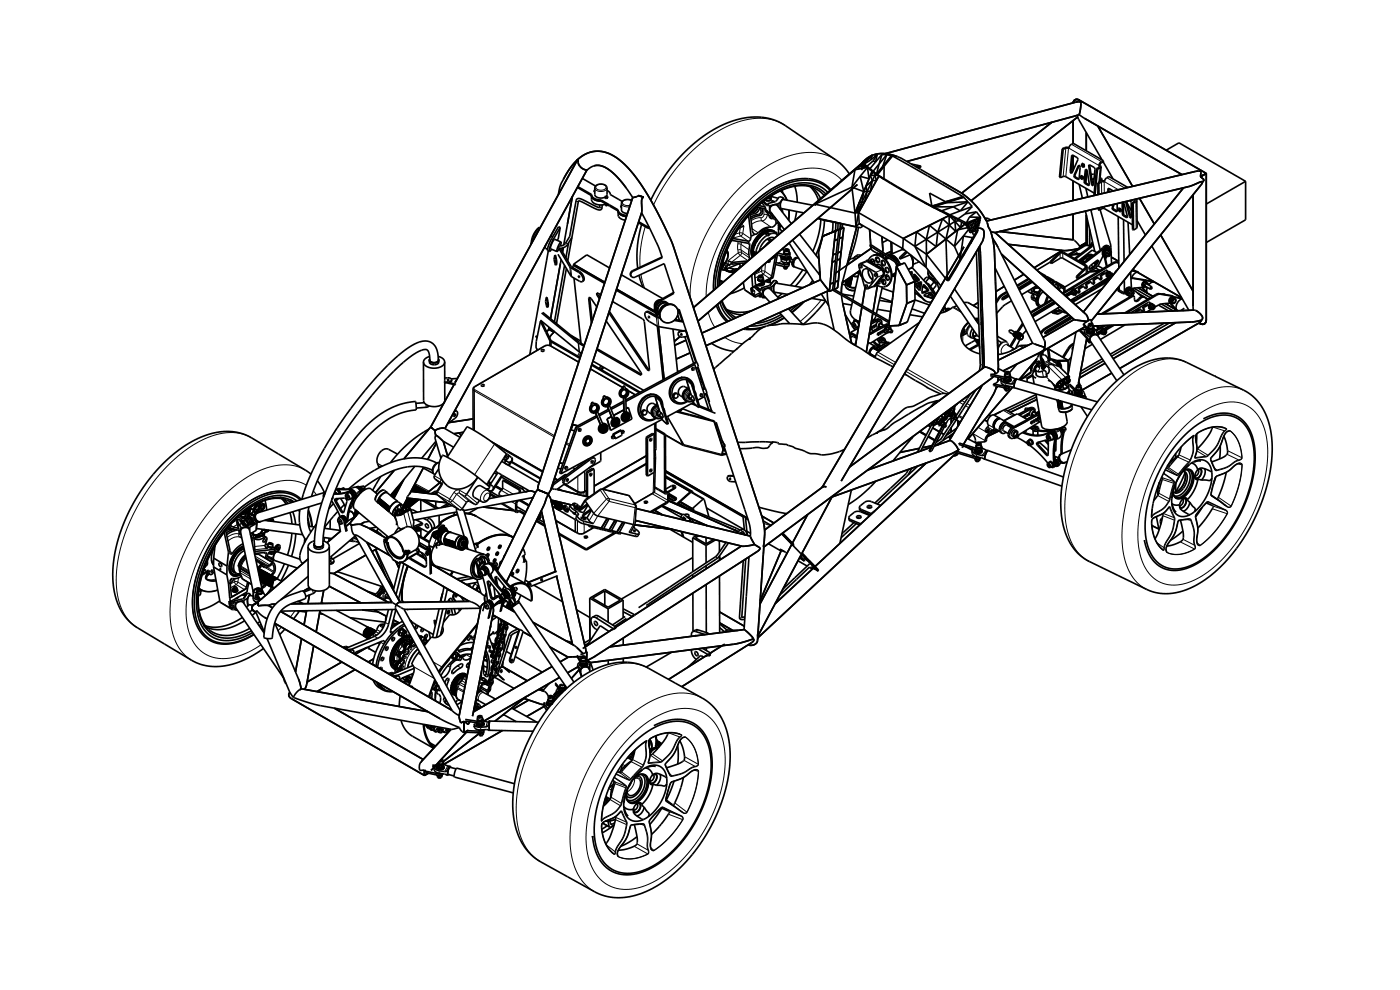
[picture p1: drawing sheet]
<svg xmlns="http://www.w3.org/2000/svg" width="297mm" height="210mm" viewBox="0 0 297 210" stroke-linecap="round" stroke-linejoin="round" font-family="sans-serif">
<g fill="none" stroke="#000" stroke-width=".35">
<path d="M122.5 39.8l3 1.7M122.5 33.9a14 14 0 0 0-4.1 7.4M122.5 33.8l.2 .3M122.5 33.8l-26 47.4M122.6 39.6l2.9 1.7M122.6 33.8a6.3 6.3 0 0 1 8.7 0 32.9 32.9 0 0 1 7.9 10.7l3.6 7.5 18.1 55.2M122.6 33.8h-.1M122.6 33.8l.1 .3M122.7 34.1a1.93 1.93 0 0 0 1.8 2l-30.1 54.8M123.5 37.8l2.8 1.7M124.5 36.2l1.4-1a4.1 4.1 0 0 1 4.1 1.4l2.2 2.4 2 2.9M168.6 39.5l.4 1.5 .1 1.9"/>
<path d="M171.9 39.6l1 1.3 .8 1.6M172.2 39.7l1.1 1.1 .8 1.3M180.2 36.9a10.5 10.5 0 0 0-2.9-3l-11.4-7.7-2.2-.9-2.1-.4a19.5 19.5 0 0 0-13.5 4.9 36.2 36.2 0 0 0-10 12.7M180.7 39.7l2.5 .9M180.7 39.7l.7 5.5M180.7 39.7l-7.8 3.6M181.9 39.1l-33.8 29M182.3 35.4l-.3 .3h1M182.5 37.4l-1.8 2.3M182.5 37.4l.7 3.2M182.6 35.1l.7 .4M182.6 35.1l-.3 .3"/>
<path d="M182.6 35.1l.4 .6M182.9 34.9l.4 .6M182.9 34.9l-.3 .2M182.9 34.9l.5 .4M183 35.7l-.3 .4M183 34.6l-10.1 8.7M183 34.6l-.4 .5M183 34.6h.1M183.2 34.8l-.3 .1M183.2 34.8l.2 .5M183.2 34.8v.1M183.2 34.8h.1"/>
<path d="M183.2 34.9l.2 .4M183.2 34.5l-.9 .9M183.3 34.8h.1M183.3 34.8l.1 .5M183.3 34.8l-.1 .1M183.3 35.5l-.3 .2M183.3 34.8h-.1M183.3 34.8l.3 .5M183.3 34.8l.6 .5M183.4 35.3l-.1 .2M183.4 35.3h.1M183.5 34.3l-.3 .5"/>
<path d="M183.5 34.3l-.6 .6M183.5 34.2h-.2l-36.2 31.1M183.5 35.2l.6 .5M183.5 35.3l-.2 .2M183.6 34.5l-.3 .3M183.6 34.5l-.4 .3M183.6 35.3h.1M183.6 35.3h-.2M183.6 35.3l.5 .4M183.6 35.4l-.6 .3M183.8 39.4h.1M183.9 35.5l-2.5 .5-.7 3.7"/>
<path d="M183.9 35.3l.7 .5M183.9 35.3l.2 .4M184 35.6l-1.5 1.8M184 35.6l.4 2.3-1.9-.5M184.1 33.8l-.6 .5M184.1 35.7l.6 .4M184.1 38.6h.1M184.1 33.8l-.9 1M184.3 33.5l-1.7 1.6M184.3 33.5l-.2 .3M184.6 35.8l.7 .7M184.6 35.8l.6 .5"/>
<path d="M184.6 35.8l.1 .3M184.6 33.2l-.5 .6M184.6 33.2l-.3 .3M184.6 37.2l-3.2 8M184.6 37.2l.5 1.1M184.7 36.1l.6 .4M184.7 33.9l-1.4 .9M184.7 33.1l-1.1 .7-.8 .8M185 36.3l-1.8 4.3M185 32.9h.1M185 32.9l-.9 .9M185 32.9l-.4 .3"/>
<path d="M185 32.9l-1.5 1.4M185.1 32.9l-.4 1M185.1 32.9l-1 .9M185.1 38.3l-.4 2.3h-.7M185.1 38.3l-1.4 1.2 .3 1.1M185.1 32.9l-1.5 1.6M185.1 32.9h-.1M185.1 32.9h.1M185.2 34.1l.5 .3M185.2 34.1l-1.3 1.2M185.2 36.3l.1 .2M185.2 36.3l.7 .7"/>
<path d="M185.2 36.3l.8 .6M185.3 36.5l.6 .5M185.3 36.6l-.7 .6M185.4 32.8a8.6 8.6 0 0 1 6.8 1.3l10.7 6.2a14.3 14.3 0 0 1 6.7 7.7 12.3 12.3 0 0 1 1.4 5.6l.8 24M185.6 37.2l.3 1.1M185.6 37.2l-3.8 8M185.6 37.2h-1M185.7 36.8l-.1 .4M185.7 34.4l-1.1 1.4M185.8 36.9l-.2 .3M185.9 37l.1 .1M185.9 38.3l.5-.9-4.3 7.7"/>
<path d="M185.9 38.3h-.8M186 36.9l.2 .2M186 36.9v.2M186 36.9h.1M186 37.1l.1 .1M186 37v.1M186 37l.1 .1M186 37l.1 .2M186 36.9l1.6 1.2M186 36.9v.1M186 36.9l.1 .2M186.1 32.8l-.9 1.3"/>
<path d="M186.1 32.8l-1.4 1.1M186.1 32.8l-.4 1.6M186.1 32.8l-1 .1M186.1 37.2h-.5M186.1 37.1h.1M186.1 37.1v.1M186.1 37.2l1.5 .9M186.1 37.2h.1M186.2 37.1l1.3 .8M186.5 34.8l-1.3 1.5M186.5 34.8l-.5 2.1M187.1 32.8l-1.4 1.6"/>
<path d="M187.1 32.8l-.6 2M187.1 32.8h1M187.3 35.2l.3 .1M187.3 35.2l-1.3 1.7M187.5 37.9l1.4 .8M187.5 37.9l.1 .2M187.6 35.3l-.1 2.6M187.6 35.3l-1.4 1.8M187.6 35.3l-1.6 1.6M187.6 38.1l1.4 .8M188.1 32.8l-1.6 2M188.1 32.8l-.8 2.4"/>
<path d="M188.1 32.8l1 .2M188.9 38.7l1.4 .9M188.9 38.7l.1 .2M189 38.9l1.3 .8M189.1 33l.2 .1M189.1 33l-1.8 2.2M189.3 33.1l14.9 8.6M189.3 33.1l-2 2.1M189.3 33.1l-1.7 2.2M190.3 39.6v.1M190.3 39.6l1.5 .8M190.3 39.7l1.5 .9"/>
<path d="M193.3 34.8l2 .5M194.6 35.3h.4zM195.3 35.3v.2l-.6 .1M195.3 35.3l-.3 .1-.8-.1M223.1 25.9l-19.1 15.1M225 37.7a1.09 1.09 0 0 1 1.1-.2l6 3.5M225.3 31.6l-.5 6 .2 .1M225.3 31.6l.2 .1M225.5 31.7a1.06 1.06 0 0 1 1.2-.2l.3-.6 .7-.5 6.4 3.7M225.5 31.7l-.5 6M226.8 31.3h-.7l-.8 .3M227.4 32.9l1.1 .5 .2 .3-1.3 3-.3-.1-.1-.3z"/>
<path d="M227.6 32.9l-.4 3.3 .2 .4M227.6 38.4v4.1M227.6 25.6v4.9M227.6 32.9v3.3M227.7 21.8a.82 .82 0 0 1 .5-.7 .82 .82 0 0 1 .8 .2l26.9 15.5M228.6 24.8l5.2 9.1M228.8 24.7l-22.8 17.9M228.8 35.1l.3 .2 .1 .2-.4 2.6-.8-.4-.2-.3zM228.9 38h.1M228.9 24.3l-36.5 10M228.9 24.3l1.1 .8 20.8 11.9M228.9 39.1l.7 3"/>
<path d="M228.9 35.1l-.9 2.2 .9 .7M229.3 21.6l-1.2 .1-40.3 10.9M229.3 21.6h.1M229.3 21.6v.3M229.3 21.9l-.4 2.4M229.3 37.3a.44 .44 0 0 0-.1 .5 .44 .44 0 0 0 .4 .2M229.3 37.3a.45 .45 0 0 1 .3 .7M229.3 37.3l.3 .1M229.3 37.3h.1M229.4 37.6v.1M229.5 37.5l-.1 .1M229.5 37.5v.2"/>
<path d="M229.5 37.5h.1M229.5 37.5l.1 .2M229.5 37.5h-.1v.2h.2M229.5 37.5l.1 .1M229.5 37.7h-.1M229.5 37.7h.1M229.6 37.6v.1M229.6 34.7l.3 .1M229.6 34.7a.44 .44 0 0 0-.1 .5 .44 .44 0 0 0 .4 .2M229.6 34.7a.45 .45 0 0 1 .3 .7M229.6 37.7h-.2M229.6 37.7h.1"/>
<path d="M229.6 37.4l.2 .4M229.6 35l.1 .2M229.7 38h-.1M229.8 35h-.2M229.8 35v.1M229.8 35h.1M229.8 35l-.2-.1v.2h.2M229.8 37.8l-.1 .2M229.8 37.8h.1M229.8 35.1l-.1 .1M229.8 35.1h.1M229.9 34.8l.1 .4"/>
<path d="M229.9 34.8h.1M229.9 35.4h.1M230 35.2l-.1 .2M230.3 36l.4 .3 .4 2.8-.1 .2-.8-.4-.2-.3zM230.4 39.9l.4 1.9M230.4 28.1v3.9M230.5 36l-.3 2.5 .2 .3 .7 .4M230.6 36.1l-.2 2.7M231.1 35l1 .5 .2 .4-.4 3.5-.3-.4-.6-3.8zM231.1 39.2h.1M231.2 35l.6 4 .2 .3M231.5 36.9l.7 .1"/>
<path d="M232.1 38l-.5 .2M232.1 37.8l-.5 .2M232.6 35.8l-.5 5.7M232.6 35.8l.2 .1M232.8 35.9l-.5 5.5M232.9 26.7l7.4 12.8M232.9 38.8v2.5M232.9 38.8l.2 .1M233.1 35.2l.2 .2-.7 .4M233.1 38.9l.7-.4 .5 .1 .2-.6 .7-.6 4.1 2.4M233.1 38.9v2.3M233.3 35.1l.3 .3"/>
<path d="M233.3 35.1l-.2 .1M233.4 37.8l.4 .1M233.6 35.4l-.8 .5M233.6 35.4l-.3 3.2M233.8 37.9l-.5 .3M233.8 37.9l-.1 .3-.4 .1M234 34.4l2.1 3.5M234.1 34.3a.81 .81 0 0 0-.8 .8M234.1 34.1l-.8 .5-.2 .6M234.1 34.1v.2M234.3 38.4h-.7l-.7 .4M235.2 40l-.2 .1v.7"/>
<path d="M235.2 40l1 .5M235.2 40l.1 .7M247.4 31.9l2.7-1.6 14.1 8.2M251.1 39.8l-21.3 26.4M254.7 37.5l.8 .7-.4 .4M254.8 36.3l-.1 1.2M254.8 36.3l-1.2 .1-44.3 10.5M254.8 36.3h.1M255.1 38.6h-.5l-2.4 1-41.1 9.7M255.1 38.6l-.3 .6-23.3 28.8M255.9 36.8l-1.2 .7M255.9 36.8v31"/>
<path d="M264.2 38.5l-8.3 4.8M264.2 38.5v8.1l-8.3 4.8M112.7 51.8h.1M114.6 48.3h-.1a4.2 4.2 0 0 0-1.8 3.5M115.5 52.5h.2M115.8 52l-.1 .7 .4 .2M116.3 53.2l-3.4 18.9M116.8 50h.1M116.9 50l.4 .2M116.9 49.9v.1M117 52.9l-.4 .4M117.7 54.1a2.49 2.49 0 0 0 .2 2.1"/>
<path d="M117.7 54.1l.2 1.3v.8M117.7 54.1h.1l.3 1a.95 .95 0 0 1-.2 1.1M117.8 55.3v.4zM118.4 53.9l2.8 4.7 1.9 1.1h.5M118.6 52.8l2.3 3.8 1.8 1.1a1.61 1.61 0 0 1 .9 2M118.7 52.6l-.6 .8M118.9 48.2l-.4-.1-1.8 3.2-.6 1.6 .1 .3 .4 .1M118.9 48.2l-2 3.5-.3 1v.6M118.9 48.2l-.5 2.5-.2 .3M118.9 52.7l2.2 3.8 1.8 1.1a1.6 1.6 0 0 1 .9 2l-.2 .1M119 51.3l-1.3-.5-.7 .9-.2 1 1.3 .7M119 51.3l-.6 1-.3 1.1"/>
<path d="M119 51.3l-.1 .9M119 55.1l-2.2 12.5M119.5 52.6l-.2 .8M119.8 56.3l-2.2 12M120.2 56.9l-2.1 11.7M120.6 51.5l-.5 3.2M120.9 50.2l-1 1.5-.8 .4a.47 .47 0 0 0-.6 .5 1.75 1.75 0 0 0 1.9-.7l.9-1.5M121.3 50.3v.1M121.4 41.7l-1.8 10.3M121.6 56.4l-.1 .4M121.6 56.4l6.6 3.7M121.7 56.1l6.6 3.8"/>
<path d="M121.7 56.1v.2M121.7 56.1l2.8-2 4.8 2.7M121.8 59l1.5 13.8M122 56.3l-.4 .1M122.7 42.6l3.9 1.8a.67 .67 0 0 0 .7 .2 .67 .67 0 0 0 .4-.6v-.5M122.7 58.5l.2 .1 .1 .3zM122.7 42.6l-2.3 12.7M122.7 42.6h.1M125.5 41.5a1.75 1.75 0 0 0 2 1.2l-.3-.1a1.56 1.56 0 0 1-1.7-1.1zM125.5 41.3a1.74 1.74 0 0 0 2 1.1M125.5 41.3v1a2.12 2.12 0 0 0 2.9 1.1l.2-.1M126 40.4l.1 .3"/>
<path d="M126 40.4l.1 .2M126.1 40.7h.1M126.1 40.6h.1M126.1 40.6v.1M126.2 40.3l-.2 .1M127.2 44l-3.7-1.7a.75 .75 0 0 0-1.3 .2l-1.4 7.7M127.2 43.5v.5M127.5 42.4l3.6 2.1v1.1a1.51 1.51 0 0 0 1.5 1.1M127.5 42.4v.3M127.5 42.7l3.6 2.1M128.3 41.7l.2-.1h.3l.1 .2M128.3 41.7l.1 .4"/>
<path d="M128.3 41.7l.1 .2M128.4 43.4h.1M128.4 43.4l.3 .1M128.4 42.1h.3M128.4 41.9h.3M128.4 41.9v.2M128.4 43.3v.1M128.4 43.4h.4M128.5 43.4l.1 .2 .2-.2M128.6 41.6l.2-.3v-1.4a1.43 1.43 0 0 0-1.3-.9 1.43 1.43 0 0 0-1.3 .9v1.4a1.53 1.53 0 0 0 2.1 .5M128.7 41.9v.2M128.7 43.4v.1"/>
<path d="M128.8 40.4l.5 .4 .2 .5M128.8 43.4l-.1 .1M128.9 41.8l-.2 .3M128.9 41.8l-.2 .1M129.5 41.3l2.5 1.4M129.5 41.3h.1M131.1 44.8a1.59 1.59 0 0 0 1.8 1.1h-.2a1.59 1.59 0 0 1-1.6-1.1zM131.1 44.5a1.68 1.68 0 0 0 1.9 1.2M131.7 43.7l.1 .3M131.7 43.7l.1 .1M131.8 44h.1M131.8 43.8h.1"/>
<path d="M131.8 43.8v.2M131.8 58.3l8.8 5M131.8 43.6l-.1 .1M134 58.7l.7 .1 6.2-2.9 2.1 6.3M134 42.5a1.44 1.44 0 0 0-2.2 .6v1.4a1.13 1.13 0 0 0 1.3 .8M134.2 41.9l-20 61-.2 1M134.2 41.9l.4-.1a1.9 1.9 0 0 1 1.9 0 1.12 1.12 0 0 0-.4 1.3v2l-19.3 58.8-.4 .9M135.4 47.2l2.1 1.2h.1v-.3M135.5 47l2 1.2 .1-.1M135.6 58.4l.8 2.5M136.1 47.6a22.9 22.9 0 0 0-.8 9.3M136.1 45.1l.6 1a47.5 47.5 0 0 1 3.8 8.5"/>
<path d="M137.6 48v.1M137.7 48.1h-.1M140.5 54.7l-6.2 2.8-.5 .6 .2 .6M140.5 54.7l-.1-.1-6.2 2.8a.74 .74 0 0 0-.2 1.3M152.7 59.5l.8 .3zM153 57l.2 .2M153.2 56.5l-.1 .4 .1 .3M153.2 56.3h-.1M153.3 59.7l-.7 .2M153.3 57.2h.1M153.3 56.3l-.2 .4 .2 .5M153.3 56.2a1.96 1.96 0 0 0 .8-2.8 1.86 1.86 0 0 1-.7 2.7l-.2 .2"/>
<path d="M153.3 56.2l-.1 .1M153.3 56.2l-.2 .4zM153.3 56.2l-.2 .6 .2 .4M153.4 55.4h.1M153.4 55.4l-.2 .9M153.5 55l-.1 .4M153.5 55v.1M153.6 56.3l.3-.1 .1 .2a.46 .46 0 0 1-.6 .4zM153.7 57.2l1.5 .6M153.7 57.2l1.2 .4M154.2 55.9h-.5M154.2 55.9h.1"/>
<path d="M154.2 55.9a.89 .89 0 0 1-.1 .9 .89 .89 0 0 1-.8 .4M154.2 53.1a1.37 1.37 0 0 1 .2 1.3M154.2 53v.2M154.3 57v.4M154.4 55.3l.8 .4M154.9 57.6l.3 .2M155.2 50.9l.1 .1M155.2 55.7l.1 .3M155.3 56h-.3l-.4 .4M155.3 51l3.5 .6M155.4 50.6h.1M155.4 50.6l3.5 .6"/>
<path d="M155.4 50.6l-.1 .4M155.6 57v.2M155.7 57.1l-.4 .4-.4 .1M156 57.1h.1M156 57.1l-.3 .4-.5 .3M156.5 57.1h.1M156.6 57.1h-.6M156.6 57.1l-.1 .1M156.8 56h.1M156.9 55.9l.2 .8M157 55.9l-3.4 1.3h-.4M157 56.5l-.1 .1a.95 .95 0 0 1-1.3 .4l-.9-.2"/>
<path d="M157.4 55.8l.4 .3M157.7 59.9l.3 1.6 2.1 1.5M157.8 47.9l-1.1 .6M158.2 55.8l-2.9 .2M158.7 55.4l-3.5 .3M158.8 45.7l.5 4.4M158.8 51.6h.2l.1 .3-.2 1.5 .1 1.4-.2 .4M158.9 51.2l-.1 .4M159.2 45.3l.4 3.8 .6 .6M159.3 50.1a1.1 1.1 0 0 1-.4 1.1M159.5 58.3l.2 2.6M159.6 53.3l.1 .6"/>
<path d="M159.6 53.3l.1 .1M159.6 54.2l.1 .3M159.6 54.2l.1 .1M159.7 53.4v.5M159.7 54.3l.1 .1M159.8 53.8l.1 .5M159.8 53.8l.4 .2M159.8 53.9l-.2 .3M159.8 53.2l-.1 .2M159.8 52.3l-.1 .6M159.8 54.1l-.1 .2M159.8 52.3h.1"/>
<path d="M159.8 53l-.2 .3M159.9 52.8h.1M159.9 53.6l-.2 .3M159.9 52.8l-.2 .1M159.9 53.3v.3M159.9 53.6l-.1 .2M159.9 53.6l.4 .3M159.9 52.3l-.2 .6M160 52.3h-.1M160.1 52.1h.1M160.1 52.1l-.3 .2M160.1 57.8l.2 2.5 .3 .1"/>
<path d="M160.1 51.9l-.1 .3M160.2 49.7l-.9 .4M160.2 51.8l-.1 .3M160.2 51.8v.1M160.2 51.8l-.1 .1M160.3 51.3l-.2 .6M160.3 51.3h.2M160.3 51.3h.1M160.4 51.3l-.3 .6M160.4 51.3h.1M160.5 51.3h.1M160.6 43.9l1.8 .4"/>
<path d="M160.6 50.8l.1 .1M160.6 50.9l-.2 .4M160.7 50.9h.1M160.7 44.3l-.9 .8M160.7 50.9l-.2 .4M160.8 59.3a.69 .69 0 0 0 1.2 0M160.8 59.3h.1M160.8 59.1a.69 .69 0 0 0 1.2 .1M160.8 59.1v.2M160.8 44a1.49 1.49 0 0 1-1.5 1.2M160.9 58.9l-.1 .2M160.9 58.7v.6l.4 .1 .5-.2 .1-.5"/>
<path d="M160.9 58.7l.4 .3 .5-.1 .1-.2M160.9 58.7l.1-.2 .4-.1 .5 .3M160.9 43.6l1.4 .3M161 49.3l-.5 .3-.3 .1M161.1 50.4l-.5 .4M161.1 50.4l-.4 .5M161.1 50.4v.1M161.1 44a1.65 1.65 0 0 1-1.7 1.5l-.2 .1M161.2 58.5v.3M161.2 56.8l-.3 .7-.8 .4M161.3 50.2l-.2 .2 .2-.1M161.3 50.2h.1"/>
<path d="M161.3 50.1l-.2 .3M161.3 50v.2M161.3 50h.1M161.4 44.1v.8a.87 .87 0 0 1-1 .7l-1.2 .4M161.4 50v.2M161.5 58.5l.2 .1-.1 .2-.5-.1 .1-.2M161.5 58.5h-.3M161.5 58.5v.3M161.7 43l.6 .7a2.58 2.58 0 0 0 1 1.6M161.7 44.2l.1 .9a.87 .87 0 0 1-1.1 .7l-1.4 .6M161.8 60l-.2 .3h-.5M161.9 59l.1 .2"/>
<path d="M161.9 42.8l.8 .8 .1-.3M161.9 49.6l-.6 .4M161.9 49.6l-.5 .4M161.9 49.6l-.1 .2M161.9 59.9l.2 .3-.1 .2M161.9 59.9l.2 .1a.85 .85 0 0 1-1.4 .6M162 59.3h.1M162 59.2v.1M162 42.7l.8 .8M162.2 49.3l-.4 .4M162.2 49.3l.1 .1M162.3 49.4l-.1 .1"/>
<path d="M162.3 59.7l1.4 .3M162.4 44.3l-.1 .4 .4 .3M162.4 44.3v.1M162.4 44.8l.3 .2M162.6 42.6h.1M162.6 49.4l-.3 .1M162.6 49.4l.7 .5M162.6 44.7l.7 1.4 .5 .3M162.7 49.3l1.3-.2 1.1 .7M162.7 49.3l.5 .3 .1 .3M162.7 49.3l-.1 .1M162.7 44.9v.1"/>
<path d="M162.7 50.7l.7 .6M162.8 49.1l-.6 .2M162.8 49.1l-.5 .3M162.8 49.1l-.2 .3M162.8 45h-.1M162.8 55.5l.4 .1M162.8 43.3l.4 .4M162.9 59.4v.5M163 49a4.4 4.4 0 0 0-3.3 5.1l-.2-.9M163 49l-.7 .1M163 48.9l-.2 .3M163 48.9l.1 .1"/>
<path d="M163.1 48.9a4.4 4.4 0 0 0-3.4 5.3M163.1 50.5l.6 .5M163.1 55.3h.1M163.1 55.3l-.1 .1M163.1 55.2v.1M163.1 49l-.1 .2M163.1 55.2h.1M163.2 48.2l-1.1 .3-1.1 .8M163.2 48.2l-2.2 1.1M163.2 59.3v.6M163.2 43.7l.1 1.6M163.3 49.9l-.5 .2v-.2l-.6-.4a5.4 5.4 0 0 0-2.4 3.8l.5 .3h.2v.1"/>
<path d="M163.3 59.1l-3.6 1.8M163.3 55.1l-.1 .5zM163.3 45.3l.4-.1 .3 .9-.2 .3M163.3 42.5v.1M163.4 45.6l.3 .1v.4a.38 .38 0 0 1-.3-.5zM163.4 55.1l-.3 .2M163.4 59.1v.9M163.5 42.1l.1 .2M163.5 42l.1 .1a.71 .71 0 0 1-.5 .6 .71 .71 0 0 1-.8-.3M163.5 49l.2 .1zM163.5 42l-.2 .5-.5 .1-.3-.3M163.6 48.9h-.6"/>
<path d="M163.6 48.9l-.5 .1M163.6 48.9l-.2 .2M163.6 41.7l1.5 .4M163.6 41.5a.59 .59 0 0 1-.8 .6M163.7 45.7v.1M163.8 48.9l.5 .2M163.8 48.9l-.2 .2M163.8 48.9h.1M163.9 50.8v.1M163.9 48.9l.4 .2M163.9 48.9l-.1 .2M163.9 48.9a3.3 3.3 0 0 0-3.7 1.8 3.7 3.7 0 0 0-.6 3.8"/>
<path d="M164 58.9l-4.3 2.1M164 58.9l-.7 .3M164 58.7l-.7 .4M164 58.7v.2M164.1 42.9l.1-.2a.36 .36 0 0 0-.6 .1l.3 .1M164.2 59.5l-.8 1-2 .6M164.2 59.5l.6 .1M164.2 59.5l-.9 1M164.2 49.1l.1 .2-.1-.2M164.3 46.1l.1 .1M164.3 46l-.5 .4M164.3 49.1l-.2 .1"/>
<path d="M164.3 50.5a2.67 2.67 0 0 0-3 2.2l-.2 .6M164.4 46.2h.1M164.4 46.2l.2 1.3M164.5 54.2l-.8 4.4-.4 .5M164.6 49.2l.3 .3-.2 .1M164.6 49.2l-.3 .1M164.6 49.2l-.2 .1M164.6 47.5a1.24 1.24 0 0 1-1.4 .7M164.6 55.6l2.1 .6 .5-.1 .2-.3M164.8 59.6l.1 .5M164.8 59.6l-.8 1M165 53.7l1.9 .4 .4-.1 .3-.3"/>
<path d="M165 53.6l-.9 1.1-.9 .5M165 53.6l-1 5.1M165 53.6h.1M165 43.2l.1 .6M165 43.2l-1.8 .5M165.1 47v.2M165.1 47.2v.1M165.1 48l.2 .3M165.1 47.2v.7M165.1 47.2l-.5 .3M165.1 48h.1M165.1 48l.1 1.8"/>
<path d="M165.1 47.9v.1M165.3 48.3l-.1 .5M165.3 48.3h.1M165.4 47.5v.2M165.5 43l.1 1.5M165.5 43l-.5 .2M165.5 54.2l.2 .5M165.6 47.6l-.5 .3M165.6 40.5l.7 .8 .6 1.2M165.6 47.7l-.5 .3M165.8 47.9l-.5 .4M165.8 54.6a.85 .85 0 0 0 .1 .9 .85 .85 0 0 0 1 .2l.8-.1 .4 .1"/>
<path d="M165.8 47.9l-.5 .4 .6 .9M165.8 44.3l.2 .7M165.8 44.2l-.2 .3M165.8 52.9l.6 .2M166 40.3v.6M166 54.3l-.2 .3M166 54.5l.1-.1-.2 .3zM166.2 55.6a.51 .51 0 0 0 .5 .4 .51 .51 0 0 0 .5-.3M166.2 52.5l-.2 .4M166.2 41.9l-.9-.1-.7 .9-1.8 .6M166.2 41.9l.1 .4M166.2 41.9l-.7 1.1"/>
<path d="M166.2 56.7l.1 .1M166.3 56.8v.1M166.3 56.6l-.1 .1zM166.3 53.5a.71 .71 0 0 0 1.2 .1M166.3 53.5a.62 .62 0 0 0 .5 .5 .62 .62 0 0 0 .7-.4M166.3 56.9l.3 .1 .3-.1M166.3 56.6h.7M166.3 56.6l.2 .1M166.3 56.9h.1M166.4 56.9h.1M166.4 54.4l.3 .4 .4-.1 .2-.2a.52 .52 0 0 1-.5 .4 .52 .52 0 0 1-.5-.3zM166.4 54.4l.2 .4 .5-.1 .1-.2"/>
<path d="M166.4 53.3l-.1 .2M166.4 53v.6l.4 .2 .5-.2 .1-.5M166.4 53l.4 .3 .6-.2M166.4 53l.6-.2 .4 .3M166.5 56.7l-.1 .2M166.5 56.7h.1M166.5 56.7v.2M166.5 56.9l.2 .1M166.7 57h.1M166.7 52.9v.2M166.8 56.9l-.1 .1M166.9 56.7h-.4"/>
<path d="M166.9 56.7l-.1 .2M166.9 56.7h.1M166.9 56.9h.1M166.9 56.9h-.1M166.9 56.7v.2M166.9 56.8v.1M167 56.8h-.1M167 56.6l-.1 .1M167 52.9l.2 .1-.1 .2h-.3l-.2-.1 .1-.2M167 52.9h-.3M167 52.9v.3M167 56.6v.2"/>
<path d="M167.1 56.6h-.1M167.2 56.5l-.6 .1-.4-.1 .1 .1M167.4 44.5l-.1 2.2M167.4 51.6l5.3 8.4M167.4 55.7v.1M167.4 54.4l.2 .2M167.4 55.8v.5l-.5 .3-2.4-.5M167.5 53.6l-.1-.2 .2 .3M167.5 54.3l.2 .2M167.6 54.6a1.05 1.05 0 0 1-1.7 .1M167.6 54.6a1.06 1.06 0 0 1-1.7 .1M167.6 53.7l-.1 .5-.4 .3-2.2-.4"/>
<path d="M167.7 54.5a.36 .36 0 0 1 .1 .5 .36 .36 0 0 1-.5 .1 1.12 1.12 0 0 1-1.5-.5M167.7 54.5l.2 .5 .4 .1M167.9 47.4l-3-3.7a1.01 1.01 0 0 0-1.2 0 1.01 1.01 0 0 0-.3 1.2l3 3.8M168.1 56.2l.2 .3 2.9 1.1M168.1 50.9l5.8 7.4M168.1 55.5v.7M168.1 55.5h.3M168.2 55.3l-.1 .9M168.2 55.3l-.1 .2M168.4 55.5h.1M168.6 54.8l-.4 .5M168.6 54.8h.2"/>
<path d="M168.6 54.8l.6-.1-.4 .1M168.6 54.8h.1M168.8 54.8v.1M169 44.9l-.4 1.9M169.5 54.8a1.07 1.07 0 0 0-1.2 1.5l.3 .3a.74 .74 0 0 1-.2-1.1M169.6 49.7l4.1 5.2M170.3 57.2l-2.6 3.4M171.2 57.6l-2.5 3.1M172.4 59.5l-.7 .9M172.4 43.5l-6.3-1.2a1.6 1.6 0 0 0-.4 1.9l4.9 1M172.9 43.3v.4M172.9 43.3l8.5 1.9"/>
<path d="M173.5 46.3l1 .3M173.5 46.3l8.1 1.8M173.9 57.6l-.1 .4 .2 .6M174.1 59.4l-25.2 11.3M174.1 46.5l-.5 3.5-1.1 3.3M174.5 46.6l4.1 .9M174.5 50.1l-.9 3.4 .4 5.8 1.9 2.5M174.5 50.1l4.5-1.8-.2 2M174.9 41.5l-1.3-1.1-1.5-.7a10.8 10.8 0 0 0-8.9 2.1l-3.2 2.6-2.6 3-2.3 3.7-1.5 3.6a18 18 0 0 0-1 5.8M174.9 46.7l-.1 1.7-.5 2.1-1.2 3.6M175.2 41.2l-1.3-1.1-1.4-.6-1.7-.3-1.9 .1-1.8 .5-1.9 .8-2 1.2-1.9 1.4-2.1 2-1.4 1.7-1.4 2-1.4 2.4-1 2.2-.8 2.4-.5 2.4-.2 2.3M175.6 40.8l-1.3-1-1.6-.8-1.8-.2-1.7 .1-2 .5-1.9 .8-1.9 1.1-2.2 1.6-1.9 1.8-1.7 2.1-1.5 2-1.3 2.4-1.1 2.5-.8 2.4-.5 2.4-.2 2.4"/>
<path d="M176.1 40.4l-1.3-1.1-1.5-.7-1.8-.4-2.1 .1-2.1 .5-2.1 .9-2.1 1.2-2 1.6-1.9 1.8-1.9 2.2-1.6 2.3-1.4 2.4-1.1 2.4-.8 2.7-.5 2.6-.2 2.4M176.3 40.3a7.8 7.8 0 0 0-8.7-2 24.5 24.5 0 0 0-13.4 12.1l-1.3 3a20.3 20.3 0 0 0-1.5 8.2M176.3 49.4l-1.8 .7M176.5 55.6l-.4 4.7M176.7 54.1l-.2 1.5M176.7 47.1l-.1 2.2M176.8 59.9l.3 .4M176.8 60l-.2 1.5M176.8 60l-.7 .3M177 51l-.3 3.1M177.2 59.8l-.2 1.6M177.2 55.3l-.7 .3"/>
<path d="M177.2 55.3l-.4 4.7M177.3 49l-.3 2M177.3 49l1-.5-.2 2.1M177.3 47.2l-.1 1.8M177.4 53.8l-.2 1.5M177.4 53.8l-.7 .3M177.6 55.2l-.4 4.6M177.7 50.7l-.7 .3M177.7 50.7l-.3 3.1M177.7 53.6l-.1 1.6M177.8 47.3l-.1 1.5M177.9 59.5l-.2 1.6-.7 .3"/>
<path d="M177.9 59.5l-.7 .3M178 48.7l-.3 2M178.1 50.6l-.4 3M178.3 54.9l-.4 4.6M178.3 54.9l-.7 .3M178.3 47.4l-.1 1.2M178.4 47.4l-.1 1.2M178.4 53.3l-.1 1.6M178.4 53.3l-.7 .3M178.6 47.5l3 .6M178.8 50.3l-.4 3M178.8 50.3l-.7 .3"/>
<path d="M178.8 47.5l-.2 .9M179.4 59.7a1.54 1.54 0 0 0 2.1 1.3M179.4 59.7l-.1 .8 .1 .4M179.5 59.7a1.52 1.52 0 0 0 2 1.3M179.5 59.6l-.1 .1M179.5 59.4v.3M179.6 60h.1M179.6 59.9h.1M179.6 60l.1 .1M179.7 60h.1M179.7 59.8v.1M179.7 59.9v.1"/>
<path d="M179.7 59.9h.1M179.7 59.9l-.1 .1M179.7 59.7l.1 .1M179.7 59.7v.1M179.7 59.7h.1M179.7 59.7v.2M179.7 59.8h.1M179.7 59.3h.1M179.7 59.3l-.1 .7M179.7 60v.1M179.8 59.8l-.1 .3M179.8 59.8h-.1"/>
<path d="M179.8 59.8h.1M179.8 55.8v.1M179.8 59.8l-.1 .1M179.8 55.9v.2M179.8 55.9l.1 .1M179.8 59.9h.1M179.8 59.2l-.2 .8M179.8 59.9l-.1 .2M179.8 59.8l.5 .4M179.8 56.1l-.1 .1M179.8 56.1h.1M179.8 59.8l.2 .2"/>
<path d="M179.8 59.7v.1M179.8 59.6v.2M179.8 59.6l.2 .1M179.8 59.6h.1M179.8 59.7l.2 .1M179.8 59.9l.4 .3M179.8 59.7h.1M179.9 59.6h-.1M179.9 55.5h.1M179.9 59.6l.1 .1M179.9 59.5l.4 .3M179.9 59.5l-.1 .1"/>
<path d="M179.9 59.5l.4 .4M179.9 59.4l.4 .4M179.9 59.4l.5 .4M179.9 59.4v.1M179.9 59.5v.1M179.9 59.5h.1M179.9 59.4h.1M179.9 59.3l.3 .3M179.9 59.3h.1M179.9 59.3v.1M179.9 59.3l.4 .3M179.9 55.3h.2"/>
<path d="M179.9 55.3v.1M179.9 59.1l.5 .4M179.9 59.9h.1M180 59.1h-.1M180 59.1h.1M180 59.8h.1M180 60h.1M180 59.7h.1M180 59.7v.1M180 60l.3 .2M180 60l.3 .1M180 59.1l.4 .3z"/>
<path d="M180 59.1l.4 .3M180 59.9l.3 .1M180 59.9l.1-.1 .2 .1M180.1 59.9l.2 .1M180.1 59.9h.1M180.1 59.8l.2 .2M180.1 59.8v.1M180.1 59.8h.1M180.2 60h.1M180.2 59.2l.2 .1M180.2 59.1l.2 .2M180.2 59.2l-.2-.2 .4 .4"/>
<path d="M180.2 58.9l.1 .1M180.2 59l.3 .2M180.2 59.1l.3 .1M180.2 58.9h.1M180.2 59.1h.1M180.2 59h.1M180.2 59.6h.1M180.3 59.5l-.1 .1M180.3 59.5h.1M180.3 59.5l.1 .1M180.3 59.9h.1M180.3 58.9l.2 .1"/>
<path d="M180.3 59.1l.2 .1M180.3 60h.1M180.3 59.9v.1M180.3 59.8h.1M180.3 59.6h.1M180.3 58.9h.1M180.3 59.8v.2M180.3 58.8v.1M180.3 59.8v.1M180.4 58.9h.1M180.4 59.8h.1M180.4 58.8v.1"/>
<path d="M180.4 59.6h.1M180.4 59.6l-.1 .2M180.4 59.5h.1M180.4 59.6v.2M180.4 59.4h.1M180.4 59.4v.1M180.4 58.8h.1M180.4 59.3h.1M180.5 59.2l-.1 .1M180.5 59.2h-.1M180.5 59.3l-.1 .1M180.5 59.1h.1"/>
<path d="M180.5 59.2l-.1 .2M180.5 59.2h.1M180.5 59.2l-.2-.1 .2 .1M180.5 59h.1M180.5 59.9h.1M180.5 59v.2M180.5 59.8h.1M180.5 59l-.2-.1 .2 .1M180.5 58.9h.1M180.5 58.9h-.1M180.6 58.9h-.2M180.6 58.7h.1"/>
<path d="M180.6 58.9h.1M180.6 58.7l-.1 .2M180.6 59.5h.1M180.6 59.5v.1M180.6 58.7v.2M180.7 59h.1M180.7 58.6l-.5 2.1M180.7 58.6l.1 .1M180.7 58.6h.1M180.8 58.6v.1M180.8 58.5v.1M180.8 58.7l-.5 2"/>
<path d="M180.8 58.6l-.5 2.2M180.8 58.5l1.3 .1-.6 .1-.7-.2M181.2 54.7h.1M181.3 54.6h.1M181.3 54.6l-.1 .1M181.4 45.2l.2 2.9M181.5 54.4l-.2 .2M181.5 54.4l-.2 .2a1.45 1.45 0 0 0-1.4 1.2v.3M181.7 57.9l.5-.1-.5 .1M181.7 48.1l-3 11.9-.2 2.3M181.8 45.2h-.4M182.1 48.2l-.8 3.9-1.1 3-.3 .2"/>
<path d="M182.1 45.1l9.5 5.5M182.1 45.1l.2 2.3M182.1 45.1l-.5 3M182.1 45.1l-.3 .1M182.3 47.4l9.2 5.3M182.3 47.4l-.7 .7M182.3 47.4l.7 .6M182.3 57.5l-1.4 6.2M182.3 57.5l.1 .7 .4 .5M182.4 56h.3l3.1 1.8 .3 .4v.6l-2.1 2.5M182.4 56l1.4-.6 3.5 2.1 .1 .4-.1 .4-2 2.4M182.4 56l-.2 .2v.4l1.2 4.1 .2 .4 .4 .2"/>
<path d="M182.4 57.4l-3.7 2.6M182.5 56.3l.3 .2v.3l-.4-.3zM182.7 54.2l-.7-.1-.5 .3M182.9 42.9l-.8 2.2M182.9 42.9h-.6l-.5 2.3M183 48l-.3 .3-1.1-.2M183.1 47.9l-.1 .1M183.2 57.2a1.11 1.11 0 0 1 1.7 .7 1.39 1.39 0 0 1-.4 2.1 1.89 1.89 0 0 1-1.3-2.8zM183.2 40.7h.1M183.2 40.6l-1.8 4.6M183.3 40.6l-.4 2.3M183.4 40.3v.1"/>
<path d="M183.9 55.2l.1-.1 3.3 1.9M183.9 55.2l-.2 .2M183.9 55.2l3.2 1.9M184 40.6l-.6 2.2-.5 .1M184 40.6h-.7M184.2 57.2a2.19 2.19 0 0 0 .9 2.2M184.5 48.7l.2 3.3M184.7 55.5l.1-.4a.6 .6 0 0 1 .7 .2 .6 .6 0 0 1 0 .7M184.7 52.3a1.33 1.33 0 0 0 1.2 1.3l.8 .3M184.8 52.7l-5.2 3.6M184.8 52.7l-7.5 5.2M185 54.9l-.2 .4 .1 .4"/>
<path d="M185.2 54.2a2.86 2.86 0 0 1 3.4 2 3.5 3.5 0 0 1-.4 4.4l-.3 .2M185.2 54.2a3.1 3.1 0 0 1 3.4 2.2 3.3 3.3 0 0 1-.6 4.3l-.1 .1M185.2 54.2l-.6 .4-.4 .6M185.5 55.3l-.6 .4M185.6 58l.3 .3-.1 .3-.3-.2zM185.8 56.2a1.55 1.55 0 0 1 1.8 1.9M185.8 54.7a.56 .56 0 0 1 .7 .2 .56 .56 0 0 1-.2 .8l-.5-.4zM186 54.5l-.1 .6 .3 .4 .3 .1M186.2 54.6l-.3 .3M186.6 59.5v.6l-.1 .1-.4-.1M186.7 53.9l-.2 .2M186.7 59.6h-.2"/>
<path d="M187 55.4a.58 .58 0 0 1 .7 .2 .58 .58 0 0 1-.2 .8l-.4-.4zM187.1 53.8l-.4 .1M187.1 50.2l.1 3.3M187.1 59.4a.57 .57 0 0 1 .7 .2 .57 .57 0 0 1-.2 .8l-.5-.4zM187.1 57.1l.2 .4M187.2 53.8v.6M187.2 55.2l-.1 .6 .3 .4 .3 .1M187.3 57l.3 1.3M187.3 57l-.2 .1M187.3 59.2a.71 .71 0 0 0 .5 1.1M187.4 55.2l-.3 .1M187.4 58.1l.1 .2"/>
<path d="M187.5 54.1l-.1 .5M187.5 58.3l-2 2.5M187.5 54l-.3 .2v.3M187.5 58.4l-.3 .4M187.5 59.3l-.1 .8M187.6 58.3l-2.1 2.5M187.6 58.3h-.1M187.8 56.8a.57 .57 0 0 1 .8 .3 .57 .57 0 0 1-.3 .8l-.5-.4zM187.9 58.4a.56 .56 0 0 1 .7 .3 .56 .56 0 0 1-.2 .7l-.5-.3zM188 54.4l-.3 .5M188 56.7l-.1 .6 .3 .4 .3 .1M188.1 58.3a.7 .7 0 0 0 .4 1.1"/>
<path d="M188.3 54.5l-.4 .5M188.3 50.9l-1.1 .5M188.4 54.8l-.5 .2M188.4 54.6l-.2 .3M188.4 54.1a2.11 2.11 0 0 1 2.4 1.7M188.4 54.1l-.1 .1M188.5 54.7l-.1 .1M188.5 54.7h.1M188.5 58.6l-.5 .2M188.5 54.7v.1M188.6 54.7v.1M188.6 54.8h-.2"/>
<path d="M188.7 54.3l-.1 .1a1.79 1.79 0 0 1 1.9 1.2M189 54.4l-.2 .1 .2 .1M189 54.6a1.35 1.35 0 0 1 1.4 .9M189 51.3l.1 2.6M189 54.6a1.44 1.44 0 0 1 1.3 .8M189 54.4l-.1 .1M189 53.3l-1.1 .6M189 54.4v.1M189.1 53.8l-.7 .3M189.1 54.4v.2M189.1 54.3l-.4 .2M189.2 54.4l-.4 .1"/>
<path d="M189.2 51.4l.1 2.4M189.2 58.5l.7 .1M189.2 54.6h.5M189.3 53.8l-.2 .1M189.3 58.2l.7 .1M189.4 54.9l.5 .3M189.4 54.4v.2M189.4 54.5l.1 .1M189.5 54.5h-.1M189.5 54.6h.1M189.6 58.1l.4 .1M189.7 58.1l-.5 .2"/>
<path d="M189.7 58l.3 .1M189.8 58l.2 .1M189.8 58h.2M189.9 55.6l.3 .9M189.9 57.9l.1 .1M190 57.9h.1M190 57.8l-.3 .3M190.2 56.5l-1.7 12.6 2.2-.1M190.2 56.5l2.1 3.9M190.4 55.9l.1 .4M190.5 56l.2 .3v-.2M190.9 54.9l2.2-.9 .6 1.5-.2 1.3"/>
<path d="M191.2 56l-1 .5M191.2 56l.7-.2 2.2 3.9M191.2 56l-6.4-4.1-.3 .2 6.4 4.1M191.3 52.6v.4l-2 .8M191.3 52.9l.5 .1M191.5 52.7l4.9 4M191.6 50.6l4.9 3.3M191.6 50.6l-.1 2.1M191.8 40.6l1.4 .8M191.8 40.4l1.4 .9M191.8 40.4v.2M192.2 53.3l-1.4 1.4 .1 .2"/>
<path d="M192.5 53.5l-1.6 1.4M193 57.8l.5-.2-.1 .9M193.2 58.1h.1M193.2 57.7l.1 .1M193.2 41.4l1.5 .8M193.2 41.3l1.5 .8M193.2 41.3v.1M193.3 57.7h.1M193.3 57.7l-.1 .5M193.4 54.2l.2 .7 .1 .9M193.5 56.8l-.8 .3M193.5 56.8l3.4 3.8"/>
<path d="M193.7 59l.8 .5M193.7 58.7l1.1 .6M193.8 58.5l.5 .1M193.9 58.2h.1M193.9 58.2l.9 .9-.2 .4-.6 .2M194 58.2l-.2 .2-.1 .6M194 58.2h.1M194 58.2l1 1.1-.2 .3-.7 .3M194.1 59.7v4M194.1 59.7l-1.8 .7M194.1 58.6l.4 .2M194.1 52.3l2.3 4.4"/>
<path d="M194.1 58.6l.3 .2M194.3 59.4l.1 .1M194.3 58.6h.1M194.4 49.2l-.3 3.1M194.4 49.2l-2.8 1.4M194.4 49.2l2.1 1.6M194.7 42.2l1.4 .8M194.7 42.1v.1M194.7 42.1l1.5 .8M194.8 55.5l.3 .1M194.9 55.5l-1.2 .6M195.1 59.9h.2"/>
<path d="M195.3 59.8l-.4 1.7M196.1 43l1.6 .9M196.1 43l1.6 .7M196.2 42.9l-.1 .1M196.2 42.9l1.5 .8M196.3 59.8l.8 .5M196.4 56.7l3.2 4M196.5 50.8v3.1M196.5 53.9l-.1 2.8M196.5 53.9l4.5 5.6M196.8 58.8h-.3l-.5 .7M196.8 58.8l.3 .2"/>
<path d="M196.8 58.8h.1M196.8 58.8l.8 .5M196.9 57.7l.1 .6 .4 .6M196.9 57.7l.3 1.2M196.9 57.3v.4M197.1 59l.5 .3M197.1 59l-.8 .9M197.3 57.8l.2 .5 .5 .4M197.3 57.8l.2 .5M197.4 58.9h-.3M197.5 58.8l.2 .2M197.5 58.8l-.1 .1"/>
<path d="M197.6 59.3l.9 1M197.6 59.3l.5 .5M197.7 43.7l.3 .2M197.7 43.7h.1M197.7 59l.7 .2M197.7 59l.7 .7-.1 .3M197.7 43.9l.3 .1M197.7 43.9h.3M197.7 43.9h.1M197.7 43.7v.2M197.7 59h.1M198 43.9v.1"/>
<path d="M198 43.9h.1M198 43.9l.2 .2M198 44l.2 .1M198 43.9l1.8 .8M198 43.9l1.8 1M198.1 59.8l.4 .5M198.1 59.8l-.7 .9M198.2 44.1l1.6 .8M198.4 59.9l.6 .1M198.7 52.3h.1M198.8 52.2h.1M198.8 59.9l.4 1.4"/>
<path d="M198.9 49.2l-1.7-1.4-.7 3M198.9 49.2l-.3 3.1-2.1-1.5M198.9 49.2l1.8 1.5M199.8 44.9l1.5 .8M199.8 44.7v.2M199.8 44.7l1.5 1M199.8 44.7l1.7 .9M200.6 42.8l.1 .2M200.6 42.8l-3.4-1.8 .5 2.7M200.6 42.8l-2.9 .9M200.7 50.7l1.8 1.6M200.7 50.7l.3 8.8"/>
<path d="M200.7 50.7h.1M200.7 43l-3 .7M200.7 43l-2.7 .9M200.8 50.6h.1M201.3 45.7l1.7 .9M201.3 45.7l-9.7 4.9M201.3 45.7l.1 2M201.3 45.7l1.3 1.3M201.4 47.7l-1.4-1.3-1.1 2.8M201.4 47.7l1.3 1.4M201.4 47.7l-.7 3M201.5 45.6l-.2 .1"/>
<path d="M201.5 45.6l1.8 .8M201.8 49.8h.1M201.9 49.7h.1M202.2 43.9l-2.4 .8M202.2 43.9h-4.2M202.2 43.9l1.5 .8M202.5 52.3l1.2 2.7M202.6 47l-8.5 5.3M202.6 47l1.2 1.3M202.6 47l.1 2.1M202.6 46.4v.6M202.7 49.1l-6.2 4.8"/>
<path d="M203 46.6l1.6 .8M203.2 48.8l-2.5 1.9M203.2 48.8l-.7 3.5M203.3 46.4l-.3 .2M203.3 46.4l1.7 .9M203.4 46.8l-.8 .2M203.7 55l-.9 1.9-1.8 2.6M203.7 44.7l-2.2 .9M203.8 48.3l-1.1 .8M204 47.1l-.2 1.2M204.2 41.7l.2 .1M204.2 41.7l-3.6 1.1"/>
<path d="M204.4 50.1l2 .3M204.4 50.1l-.7 4.9M204.4 50.1l-1.9 2.2M204.4 41.8l-3.8 1M204.4 41.8l-3.7 1.2M204.4 41.8l1 1M204.5 52.4l-30.1 51 .4-.2 .5 .1M204.6 47.4h.1M204.6 47.4l.3 .3M204.7 47.5l-1.5 1.3M204.7 45.4l-1.4 1M204.9 47.7h.1"/>
<path d="M204.9 47.7l.2 .4M204.9 47.7l.7 .3M205 47.3l-.4 .1M205 47.3h.1M205 47.3l.2 .1M205.1 48.1l.4 .6M205.1 48.1l.8 .5M205.2 47.4l-.3 .3M205.2 47.4v.2M205.2 47.4l.1 .1M205.2 47.6l-.3 .1M205.3 48.3l-2.1 .5"/>
<path d="M205.3 47.5l-.1 .1M205.3 47.5h.1M205.3 47.5h1.1M205.3 47.5l.3 .5M205.3 47.5l-.4 .2M205.4 42.8l-3.2 1.1M205.4 42.8l-4.7 .2M205.4 42.8l.9 1M205.4 42.8l-1.7 1.9M205.4 47.2l-.4 .1M205.4 47.2l-.2 .2M205.4 47.2l-.1 .3"/>
<path d="M205.5 48.7l-1.1 1.4M205.5 48.7l.3 .7 .4-.2M205.5 48.7l.7 .5M205.6 48l-.5 .1M205.6 48l.3 .6M205.7 46l2.3 .1M205.7 46l-.7 1.3M205.9 48.6l.3 .6M205.9 48.6l-.4 .1M206.2 49.2l.3 .6M206.3 43.8l-1.6 1.6M206.3 43.8l-2.6 .9"/>
<path d="M206.4 47.5l-.8 .5M206.4 47.5l-.5 1.1M206.4 50.4l-2 3.9-.7 .7M206.6 48.1l-.7 .5M206.6 48.1l.1 .6M206.6 48.1l-.4 1.1M206.7 46.8l-.3 .7M206.7 46.8l-1.4 .7M206.7 46.8l.4 .3M206.7 48.7l.4 .3-.9 .2M206.7 48.7l-.5 .5M207.1 53.4l.9 23.9-.2 1.4"/>
<path d="M207.1 47.1l-.5 1M207.1 44.9l.9 1.2M207.1 44.9l-1.4 1.1M207.1 44.9l-2.4 .5M207.2 47.6l-.6 .5M207.2 47.6l-.5 1.1M207.2 47.6v.5M207.2 48.1l-.5 .6M207.2 48.1l.1 .4M207.3 48.5l-.6 .2M207.3 48.5h.1M207.4 48.4h.3a1.06 1.06 0 0 1 1.1 1.5l-.4 1.4-29.9 50.7"/>
<path d="M207.4 48.6l.1 .4-6.2 10.5h-.3M207.4 48.6l-1.5 3 .5-1.2M207.4 48.6l-6.4 10.9M207.6 48.1h-.4M207.6 48.1l-.3 .4M207.6 52.6l.9 24.7-.1 .9M207.7 47.6l-.5 .5M207.7 47.6l-.1 .5M207.8 52.2l1 25.7M207.8 47.1l-.6 .5M207.8 47.1l-.6 1M207.8 47.1l-.1 .5"/>
<path d="M207.9 46.1l-2.5 1.1M207.9 46.1l-1.2 .7M207.9 46.1l.1 .1M207.9 46.6l-.7 1M207.9 46.6l-.1 .5M207.9 46.6l-1.5 .9M208 46.1v.1M208 46.1h-.1M208 46.2h.1M208 46.2l-.9 .9M208 46.2l-.1 .4M208 46.2l-1.3 .6"/>
<path d="M209 46.3h.6l.6 .4M209.1 46.6l.4 .2M210.2 49.2l.9 .1zM210.6 50.6l1.1 1.8 9.9 19.8 .1 .7-.1 .6M211.1 56.8l8 16M211.1 49.3l19.3 17.4M212.1 49.1l15.6 1.8 1.4 1.4M212.4 53.9l15.5 13.9M213.9 51.8l11.8 1.4 3-.4M217.2 58.2l-2 1.2M218.2 59.1l-2.5 1.4M218.4 59.2l-2.6 1.5"/>
<path d="M218.7 59.5l-2.7 1.6M218.9 59.7l-2.8 1.6M219 59.8l-2.8 1.7M220.4 57.7l1.5 .8-.3 .3M221.1 58.3l.6 .4M221.2 58.4h.1M222.1 58.7l-.3 .3M222.1 58.7l1.6 .9-.5 .6M222.1 58.7v.2l1.4 .8M222.5 59.1l-.3 .2 .5 .3M222.8 59.3l-.2 .4M222.8 55.4l.1 .4 .2 .1"/>
<path d="M222.8 55.4l.3 .2M222.8 55.6l-2.8 1.7M223 59.4l-.2 .5M223.1 55.6v.3M223.1 55.9l2.2-1.2 4.5 2.6M223.2 59.6v.3M223.2 59.9l-.1 .2M223.2 59.9h.1M223.9 59.7l-.5 .7M223.9 59.7l1.8 1.1M223.9 59.7v.2l1.8 1.1M225 53.4l.7 .1 4.7 2.8 .2 .2"/>
<path d="M225 53.4l-2.2 2M225 53.4l.4 .2M225.3 53.1l-5.9 3.7M225.4 53.6l-.5 .2-1.8 1.8M225.4 53.6l4.8 2.8M227.6 45.4v5.5M228.2 53.8l-.1 .1M228.3 53.7l.4 .1M228.3 53.7l-.3 .2M228.3 53.7h.1M228.4 58.6v.4l.2 .1M228.4 58.6l.2 .2"/>
<path d="M228.4 53.7l-.3 .2 .3-.1M228.4 53.7v.1M228.4 53.8h.1M228.4 53.7l.2 .1M228.5 53.8h.1M228.6 58.8v.3M229.1 52.3l-.1 .3M229.1 53.9l-2.3 .3M229.2 53.8v.1M229.5 55.7l.3 .1M229.5 55.7h.1M229.6 55.2l.5 .3"/>
<path d="M230.1 55.6l-.6 .1M230.2 56.4l.1 .2-.1 .2-1.8 1.8M230.2 56.4l.4 .2M230.2 54.8l.4 .2M230.3 44.8l2 8.6M230.4 51.5l-1.3 .8M230.4 45.6v5.9M230.4 51.5l.3 .1M230.6 56.6l-2 2.2M230.6 56.5v1.3l-2 1.3M230.6 56.5v.1M230.6 46.3l.1 5.7"/>
<path d="M230.9 54.2l-1.6 1.4M231 52.1a1.03 1.03 0 0 0-1.3 0l-3.1 1.9 2.6-.2M231 52.1h-.5l-.5 .1-2.9 1.8M231 52.1l.2 .2M231.1 54.2l-.7 1.1M231.1 56.6l-.1 .2M231.2 48.6v3.7M231.2 51.9l.2 .1M231.2 54.2l.1 .3-.2 .3M231.3 56.3l1.5-1.1 .2 .1-.1 .4a2.51 2.51 0 0 1-1.6 1.5l-.3-.3zM231.4 56.3l.6 .3M231.4 44.5l2 8.6"/>
<path d="M231.5 59.8l-.9 .5-.1 .1 .1 .3a.39 .39 0 0 1-.3 .5l-.4-.4M231.5 59.8l-.4-.1-.7 .4-.1 .2 .1 .5-.2 .3M231.8 54.3h-.9l-1.8 1.2M231.8 51.3l-.4 .9M231.9 51.8l-4 3M231.9 54.2l-.3-.2h-.8l-1.8 1.4M232 52.1l-3.8 2.9M232 55.8l.4 .2M232.2 55.6l.2 .3-.3-.2M232.2 55.6l.3 .3M232.4 56h.1M232.5 56.9l.8 .4"/>
<path d="M232.5 56.9l-1.4 .7M232.7 53.6l-1-.6-2.9 2.3M232.7 55.3l.1 .2M232.8 55.2l-.1 .4a2.49 2.49 0 0 1-1.7 1.4M233 56.4l-.5 .5M233 56.4l1 .6M233 44.1v.4l.2 .1M233 58.9l-.8 .4-.1 .2 .1 .3a.39 .39 0 0 1-.4 .5l-.3-.5M233 58.9l-.3-.1-.7 .4-.1 .2 .1 .5-.3 .3M233 58.9l.3 .4M233.1 57.5l-2 .2-5.2 3.2M233.2 44.1v.5"/>
<path d="M233.2 44.6l.7-.4 .4 .1 5.9 3.4M233.3 59.3l.1 .1M233.4 44.5l2.1 7 .2 1.7M233.4 57.3l-2.5 .4-.3-.2M233.6 59.8l.1 .4M233.7 59.7l.2 .4M234 54.3l.4 .2M234 54.3l-1 2.1M234 54.3l.3 .2M234.1 59.5v.5l-.1-.5M234.1 59.5l.1 .4M234.1 59.7h.1"/>
<path d="M234.2 59.4l.2 .4M234.3 54.5h.1M234.3 54.5l.4 2M234.3 59.6l.2 .2M234.4 59.8h.1M234.4 54.2h.2M234.4 54.5l.5 2M234.6 58l-.8 .4-.2 .2 .1 .2a.39 .39 0 0 1-.3 .6M234.6 58l-.4-.1-.7 .4-.1 .1 .1 .5-.2 .4M234.6 58h.1M234.6 59.2l.1 .4M234.6 58l.1 .2"/>
<path d="M234.6 53.6v.6M234.6 53.6l.2 .1M234.6 54.2l.2 .1M234.6 57.4l.4 .3-.4 .4M234.6 54.3h-.4M234.6 59.4l-.3 .2M234.7 59.1l.2 .5M234.7 59.6l-6.9 4.1-.3 .4M234.7 59.6l.4 .1M234.8 53.7v.3M234.8 54.3l.2 .1M234.8 59.3l.4 .3"/>
<path d="M234.8 54v.1M234.8 54.1l.2 .3M234.8 54.1v.2M234.8 54.4l-.3 .5M234.9 59.5v.1M234.9 57.7h.1M235 59.4h.1M235 53.5l-.2 .5M235 53.5l-.2 .2M235 54.4h.1M235.1 53.1l-.5 .5M235.1 59.7l-7.1 4.2-.3 .4"/>
<path d="M235.1 53.1l.1 .1M235.1 58.5l.1 .4M235.1 58.5l.5 .3M235.1 58.3l.1 .1M235.1 58.3v.2M235.1 53.4l-.1 .1M235.1 57.7l-.2-.4-.3 .1-6.7 4M235.1 59.1h-.1l.1-.2 .1 .6-.4-.2M235.1 59.1l-.3 .2M235.2 52.6a1.06 1.06 0 0 0-1.2 .5 1.06 1.06 0 0 0 .2 1.2M235.2 52.6l.2 .5a.52 .52 0 0 0-.5-.5 .52 .52 0 0 0-.6 .4 .7 .7 0 0 0-.3 .7 .7 .7 0 0 0 .4 .6l.2-.1M235.2 52.6a1.15 1.15 0 0 0-1 1.7"/>
<path d="M235.2 52.8a.85 .85 0 0 0-.9 .4 .85 .85 0 0 0 .1 1M235.2 52.8l.1 .3M235.2 52.8a.92 .92 0 0 0-.8 1.4M235.2 58.9l-8.1 4.8M235.2 52.2a1.65 1.65 0 0 0-1.5 .9l-3.8 2.9M235.2 52.2l.2 .3 .1 .6M235.2 52.2a1.15 1.15 0 0 0-1.6 .7l-3.9 3M235.2 58.9l.2 .4M235.2 53.2l-.1 .2M235.2 53.2h.3M235.2 58.4l.1 .2M235.2 58.9h.2"/>
<path d="M235.3 59l.1-.1zM235.3 58.6v.1M235.3 58.7l.1 .2M235.3 58.7l-.1 .2M235.3 53l.4 .2M235.3 53l-.2 .1M235.3 53a.67 .67 0 0 0-.8 .3 .67 .67 0 0 0 .1 .8M235.3 53a.64 .64 0 0 0-.7 0 .64 .64 0 0 0-.3 .7l.1 .4 .2 .1M235.4 58l.5 .3M235.4 58.9h.1M235.4 58.3l-.1 .3M235.4 58.3l-.2 .1"/>
<path d="M235.4 57.9l-.3 .4M235.4 57.9l.2 .1M235.5 53.2l-.4 .2M235.5 53.2h.1M235.5 57.7a.63 .63 0 0 0-.7 .3 .63 .63 0 0 0 .1 .7M235.5 57.7l.1 .2M235.5 57.7a.69 .69 0 0 0-.6 1M235.5 54.2l-.4 .2M235.5 54.2h.1M235.5 43.5l-.2 .1M235.5 58.2l-.1 .1M235.5 58.9l.2-.1z"/>
<path d="M235.5 57.9h-.1M235.5 57.9h.1M235.6 57.8a.5 .5 0 0 0-.7 .3 .5 .5 0 0 0 .2 .6M235.6 53.2l.1 .2M235.6 58l-.1 .2M235.6 58h.2M235.6 57.9a.54 .54 0 0 0-.6 .1 .54 .54 0 0 0-.1 .6l.2 .1h-.2M235.6 57.9l.3 .1M235.7 58.9h.1M235.7 53.8l-.1-.3a.46 .46 0 0 0-.4 .7h.3M235.7 53.8l-.2-.2-.2 .2v.3l.2 .1M235.7 53.8l-.2 .4"/>
<path d="M235.7 53.2v.2M235.7 53.2h-.1M235.7 53.8h.1M235.7 53.8l.1 2.1M235.7 53.4v.4M235.8 54.5l1.5 1M235.8 58l-.3 .2M235.8 58h.1M235.8 58.8h-.2M235.8 58.8h.1M235.8 58l.2 .2M235.9 58.3l-.3 .2v.3"/>
<path d="M235.9 58.3l.1 .1M235.9 58l.1 .2M235.9 58h-.1M236 58.4h.1M236 58.5l-.2-.1-.2 .2 .2 .2M236 58.5l-.1 .1M236 58.4v.1M236 58.2v.2M236.1 58.3v.1M236.2 40.5h.1M236.2 43.4l-.3 .9 .9 .6 .2-.1M236.3 58.2l-.3 .2"/>
<path d="M236.3 43.3l-.1 .8 .8 .7M236.9 57.4l-.4 .5M237 43.2v1.6M237.2 45.9l.2 11M237.3 55.8l-.5-.1-.5 .1-10.8 6.5M237.3 55.8a1.03 1.03 0 0 0-1.3 0l-10.6 6.4M237.3 55.8h.1M237.3 44.2a.46 .46 0 0 0 .4 .7M237.3 44.2l.4 .1v.6M237.3 44.2h.2M237.3 44.2h.1M237.4 44.5l.1 .1"/>
<path d="M237.5 44.4l-.1 .1M237.5 44.4v.2h.1M237.5 44.4l.1 .1M237.5 44.2l.3 .5M237.6 44.4v.2M237.6 44.5v.1M237.6 44.5l-.1 .1M237.6 44.6h-.1M237.8 44.7l-.1 .2M238.1 43l.4 .2 .6 3-.8-.4-.2-.4zM238.3 43v2.4M238.3 45.3l.2 .3 .7 .4"/>
<path d="M238.4 46.6l.1 8.9M238.5 59.4v2.8M238.8 42.8l.8 3.1 .3 .3 .1-.1M239 42.7l.8 3.1 .2 .3M239.1 42.7v.3M239.2 43.2l.8 1.5M239.3 47.1l.4 6.9M239.7 42.5l.3 .5v3.1M239.9 57.7l.1 3.4M239.9 58.9l3 .5M239.9 59.1l3.2 .4M240.1 57.4l1.4 .3"/>
<path d="M240.2 57.4l1.3 .3M240.2 43l.1 5.7 .2 .1M240.2 43l.2 .1M240.3 57.2l.6 .3M240.4 43.1l.1 5.7M240.7 42.3l.2 .3-.7 .4M241 42.2l.2 .3M241.2 42.5l-.8 .6M241.2 42.5v5.7l-.7 .6M241.2 46.8l1.8 3.1M241.3 57.7l9.4 5.5M241.5 57.7a1.64 1.64 0 0 0-1.4 1.2"/>
<path d="M241.7 42.1l3.2 5.4M242.8 59.4l2 .4M242.9 59.4l.2 .1M243 60l-.3 .4M243 60h.2M243 59.7a.63 .63 0 0 0-.6 .3 .63 .63 0 0 0 .1 .8M243 59.7l.2 .2M243 59.7a.69 .69 0 0 0-.5 1.1M243 59.5l1.8 .3M243.1 59.5l.1 .5M243.1 59.9a.51 .51 0 0 0-.6 .2 .51 .51 0 0 0 .1 .7M243.2 59.9l-.2 .1"/>
<path d="M243.2 59.9v.1M243.2 60a.53 .53 0 0 0-.6 .1 .53 .53 0 0 0-.1 .6l.2 .1h-.2M243.2 60l.3 .1M244.3 52.2l7.9 13.6M244.8 59.8l-.5 .1-.6 .6M246.2 49.8l6.9 12M253.1 41.3v24.5M89.8 76.8l.1 8.2a2.28 2.28 0 0 0 2.9 1.2l.2-.1a1.5 1.5 0 0 0 1.4-1.2l-.1-3.7M91.1 76.4l.1-.3a.66 .66 0 0 0 .1 .7 .66 .66 0 0 0 .8 .2h.1M91.1 76.4l.3 .4 .8 .2M91.1 75.6a1.5 1.5 0 0 0-1.3 1.2M92.9 75.6h.2a1.46 1.46 0 0 1 1.2 1.2"/>
<path d="M93.1 76.4a1.03 1.03 0 0 1-.6 1 1.03 1.03 0 0 1-1.1-.2l-.3-.3v-.5M93.1 76.4l-.2 .4-.7 .2M93.1 76.4l-.1-.3a.61 .61 0 0 1-.1 .7 .61 .61 0 0 1-.7 .2M94.3 76.8a2.1 2.1 0 0 1-2.5 1.3l-.7-.1a1.45 1.45 0 0 1-1.3-1.2M94.3 76.8v4.3M112.9 72.1l-.5 3.1M114 71.3l-.3 .1 .2 .3M114.6 67.9l8.8 7M114.6 68.1l-.8 4.3-.1 1.2 .3 .7M114.6 68.1l2.1 4.2M114.6 68.1h.3l2 4.2M114.8 74.3a.41 .41 0 0 1 .7 .1l-.4 .1z"/>
<path d="M114.9 66.4l7.7 6.3 1.3 .7M115.1 66.3l7.8 6.3 1.1 .6M115.9 63.1a2.48 2.48 0 0 0 .2 2.1M115.9 63.1l.3 1.2-.1 .9M115.9 63.1h.2l.2 .9a.94 .94 0 0 1-.2 1.2M116 64.3v.3zM116.4 69.9l-.4 .4M116.4 69.9l1.1 .6M116.5 69.4l-.1 .5M116.7 72.3l-.1 1M116.9 72.3l6.2 3.5M116.9 72.5l6.1 3.5"/>
<path d="M116.9 72.3h-.2M116.9 72.3v1.1M117.4 70.2l.2 .1M117.6 70.4l-1 1.2M121.1 71.1l2.1 1.2M122.8 76.8l-6-3.5h-.9l-15.2 8.7-.4 .5 .1 8.7M125.1 63.1l.5 5M125.3 78.2l6.8 4M125.5 77.5l10.1 5.8M125.6 77.3l10.2 5.9M125.8 76.6l10.7 6.2M126.6 74.2l9.3 5.4 .2-.2-.1-.4"/>
<path d="M126.6 65.1l-1.1-1.7-.5-.3 .5 5.5M126.7 74l9.4 5.4M126.8 62.2l.5 .9M127.5 62.5l-.8-.3-.1 .1 .6 1.1M127.5 77.6l-.4 .6M127.9 77.8l-.4 .6M128 77.9l-.3 .6M128.6 68.1l7.4 10.9M129.3 66l8.1 12.1 .4 .3M129.9 64l6.4 3.6 .3 .4 1.1 10.6-.5-.3-8-12M130.7 61.5l8.1 4.7 .4 .8M130.8 61.3l8.2 4.8"/>
<path d="M137 66.3l.3-.3 .3 .1 1.8 1M137 66.3a1.61 1.61 0 0 0 .8 1.9l1.6 1M137 66.3l.4-.1 1.8 1.1 .8 .2M137.6 67.1l.1 .1 .1 .2zM139.4 66.6v-.1v.6M139.4 66.5l.5 .3M139.4 64.1l3.4-2 .2 .1-3 1.7a1.68 1.68 0 0 0-.6 2.6 1.58 1.58 0 0 1 0-2.4zM139.4 69.2l5.5 1M139.4 69.2l1.3 11.4M139.4 67.1l.5 .1M139.7 69.3l1.2 11.2M140.1 63.6a1.19 1.19 0 0 0-1.2 1.5"/>
<path d="M140.5 65.2a1.91 1.91 0 0 1 3 0 1.91 1.91 0 0 1-.7 2.9 1.87 1.87 0 0 1-2.6-.3 1.87 1.87 0 0 1 .3-2.6zM141.6 64.5a1.76 1.76 0 0 0-1.7 1.9M141.7 64.5a1.36 1.36 0 0 0-1.7 .2 1.36 1.36 0 0 0-.1 1.8M141.8 64.5a1.45 1.45 0 0 0-2.2 0 1.45 1.45 0 0 0 .3 2.1M141.8 64.5a1.46 1.46 0 0 0-1.9 .2 1.46 1.46 0 0 0-.1 1.9M141.8 64.5h.1M142.8 69.8l.9 9.1M143 68l2 .3M143.2 67.8l1.7 .3M143.3 67.7l.4 .2M143.7 78.8h.3M143.8 66.8l.4 1.2"/>
<path d="M143.9 70.7l.1 .6 .5 .2 1.4-.2M143.9 65.7l.8 2.4M144.1 65.6l3.6 11.2M144.1 65.6l-.3 .1M144.1 67.8l-.1 .1M144.2 71.4l-1.2 1M144.4 70.9l.1-.1 .2 .2h-.3zM144.4 70.8l.3 .1M144.6 67.4l-.1 .1M144.9 70.2h.1M145.3 71.4l1.9 5.7M145.5 70.2l-1.2 .1-.4 .4"/>
<path d="M145.5 70.2l.4 1.1M145.5 70.1l-1.3 .2-.3 .4M145.5 70.1l.4 1.2M145.5 70.1v.1M145.5 72.2l-2.4 1M145.6 70.3h.1M145.8 71.4l1.8 5.5M146.1 71.9l-.1 .1M146.2 77.6h-.1M146.4 74.8l-2.9 1.4M146.7 78.4l.4 .2M146.7 78.4h.1"/>
<path d="M146.8 78.1l-.1 .3M146.8 78.1h.1M146.8 78.4l.3 .2M146.9 78.1l-.1 .3M147 74.6h-.1M147.1 78l-.3 .1M147.1 78l.2 .1v.3l-.2 .2M147.1 78l-.2 .1M147.4 77.3l2.1 6.8-1.5 .8M147.4 77.3l-14.6 7.9M147.4 77.3l-.3-.2-14.3 7.7M147.8 76.8l-.7 .3"/>
<path d="M147.8 76.8h.1M147.9 76.8l.3 .9-.6 .4M147.9 76.8l-.7 .4M148 77.9l.9 2.9M148.1 77.9l1.5 4.4M148.3 79h.2M150.9 72.8a10.6 10.6 0 0 0 4.8 1.7M151.4 78.3h.1M152 64.8a7.8 7.8 0 0 0 2.2 3.5M152.2 64.5l.9 2 1.4 1.6M152.7 64.1l1 2.1 1.5 1.6M153 63.9l1.1 2.2 1.6 1.5"/>
<path d="M153.2 63.8a6.1 6.1 0 0 0 3 3.6M154.1 65.6l1.3 .5 1.2 .1h1.3l1.6-.3M154.4 65.9l1.4 .6 1.7 .3M154.7 75.4l-3.3 2.9M155.2 75l-.5 .5M156.3 74.1l.1-.2-1.2 1M156.4 74l3.3-2.7a5.8 5.8 0 0 1 5.1-2.4 15.1 15.1 0 0 1 5.4-.1h.4a6.6 6.6 0 0 1 5.2 .5l.9 .5a39.3 39.3 0 0 0 6.8 4.7l2 1.3 4 2M157.9 61.1l-3.1 1.2M158.9 71.9l.3-.2zM159.5 61.1l.1 1 .5 .4M159.5 61.1l-.2 .1 .1 .8 .6 .7M159.6 61.1l.1 .6h.5"/>
<path d="M159.7 60.9v.1M159.7 61l-.2 .1M159.9 60.9l-.4 .2M160 62.7l.1 .3M160.1 60.8l1.3 1.3 .2 .5M160.2 60.7l1.1 .9 .1-.5M160.4 60.7l1 .8M160.7 60.5h.1M160.7 60.5v.1M161 62.7l.1 .2 .2 .1 .2-.1 .1-.2M161 60.4l-.3 .2M161 60.3v.3"/>
<path d="M161.1 62.6v.1M161.3 62.1l-1.3 .6M161.4 61.1l.4 .3M161.5 61.5h-.1M161.5 62.4l-1.4 .6M161.6 62.7l-.6-.1 .1 .1M161.6 62.6v.3l.3 .3M161.6 62.6l-.5 .1M161.6 60.4h.3zM161.6 60.3v.3M161.7 69.6l-2.2 .3-1.9-.1M161.8 61.4l.1 1.8"/>
<path d="M162.3 69.2l-2.4 .5h-2M162.4 63.1l-.5 .1M163.6 60.9v.6M163.6 60.9l-1.8 .5M164 60.6l.2 1.5M164 60.6l-.4 .3M164.5 62l-.2 .3M165.2 63.3l-1.7-1.9a1 1 0 0 0-1.3 .1 1 1 0 0 0-.2 1.2l1.4 1.5M165.4 66.3l2.1 2.4M165.7 66.7l-2.7 1.3-2.7 .6M165.9 62.3l-.9 .7M166 67l-1.8 1-1.8 .7-1.8 .4-1.6 .1"/>
<path d="M166.3 67.4l-1.9 1-1.6 .7M166.4 67.4l-3 1.6M167 62.4l-.1 .2M167.3 65.5l3 3.3M167.9 65.2l-.5 .4M169.3 64.5l-1.6 1.4M169.8 68.8h.9M170.4 61l-5.7-.9a1.44 1.44 0 0 0-.4 1.9l2.9 .5M170.4 64.1l-2.4 2.1M170.6 64l-2.6 2.3M172.1 63.3l3 .5M174.2 62.3l1.6 2.6"/>
<path d="M175.2 63.8l-2.3 2.7-2.5 2.3M175.5 61.8l.3 2.8 1.2 5.4M175.8 61.6l-26 11.7M176.1 60.3l-.2 1.5M176.6 61.5l12 7M176.6 61.5l-.7 .3M177 61.4l11.7 6.8M177 61.4l-.4 .1M178.5 62.6l.2 1.4 2 8.8M178.6 60.2l.7 .3M178.8 62.4l2.3 .4M178.8 64.4l1.9 .3"/>
<path d="M179.3 66.7l1.4 2.3M179.4 60.9a1.88 1.88 0 0 0 2 .7 1.78 1.78 0 0 1-2-.7zM179.6 60v.2M179.6 60l-.1 .1M179.6 60.1v.1M179.6 60.2h.1M179.6 60.2l.6 .6M179.6 60.1h.1M179.6 60.2l.7 .5M179.6 60.2l.6 .5M179.7 60.1h.1M179.7 60.1l.1 .1"/>
<path d="M179.8 60.1h-.1M179.8 60.2l.4 .3M179.8 60.2l.3 .3M179.8 60.2h.1M179.8 60.1l.3 .3M179.8 60.1l.3 .2M179.8 60v.1M179.8 60.1h.1M179.8 60l.2 .1M179.9 60.1l.2 .2-.3-.2M179.9 60h-.1M179.9 60.1h-.1"/>
<path d="M179.9 60.1h.1M180 60.1l.1 .1M180.1 60.3h.1M180.1 60h.1M180.1 60.5h.1M180.1 60.2v.1M180.1 60.2h.1M180.1 60.2v.2M180.2 60.2v.1M180.2 60.2h.1M180.2 60.4l-.1 .1M180.2 60.7h.1"/>
<path d="M180.2 60.4h.1M180.2 60.8h.1M180.2 60.5h.1M180.2 60.3v.1M180.2 60.3v.2M180.2 60.1h.1M180.2 60.3h.1M180.3 60.2h.1M180.3 60v.2M180.3 60.7h.1M180.3 60.8h.1M180.4 60.5h.1"/>
<path d="M180.4 60.3h.1M180.4 71.7l.5-.3 .8 .4M180.5 70.7l-.3 .2M180.5 70.7l1.3 .8M180.5 70.5l1.3 .8M180.5 70.5v.2M180.7 72.8l.7 .4M180.7 70.9l-.4 .4M180.8 68.5l.6-.3a.74 .74 0 0 1 .6 1.1l-.5 .3M180.8 68.5a.74 .74 0 0 1 .7 1.1M180.8 68.5a.74 .74 0 0 0 .7 1.1M180.9 64l-.5 1.9a2.31 2.31 0 0 0 1.9 2.3"/>
<path d="M180.9 68.9l.1 .3M180.9 68.9l.1-.2 .4 .5-.1 .2-.3-.2M180.9 72.9h.1M181.1 69.5l.3 .5-.1-.4M181.1 68.8l-.2 .1M181.3 68l.6 .2 .3 .6M181.3 68l-.1 .3M181.3 69l-.3 .2M181.4 67.8l-.3 .5M181.6 72.5l-.3 .7M181.7 67.9l-.4 .1M181.9 68.1l.4 .4"/>
<path d="M182.1 69.6l-1.6 .9M182.1 69.4h-.3M182.1 69.4h.1M182.2 68.2l.1 .1M182.8 65.1l-1.3 8.2M183.5 61l-.6 3.8M183.7 60.4l.3 .2-.1 .4a.39 .39 0 0 1-.2-.6zM184.1 72.7h.2M184.1 72.6l.2 .1M184.2 72.8h.4l1.2 .7M184.3 72.7l.1 .1M184.6 74.8l.1 .3 1 .6"/>
<path d="M184.6 74.8l.2 .4M184.6 69.8l.8 .4M184.6 69.5h.1M185 69.2l.1 .2M185.1 73.9h.3l1 .6M185.1 73.9l-.4 .5-.1 .4M185.1 73.9l.4 .1M185.1 75.3h-.4M185.2 66.5l-1.4 8.2M185.2 72.5l1.2 1.2M185.3 69.2h.1M185.3 69.2l-.7 .4"/>
<path d="M185.3 69.1l-.6 .4M185.3 60.7l-1.3 .6M185.3 60.7l.2 .1M185.4 69.1h.1M185.4 72.4l1.2 1.2M185.4 70.2l-1 .5M185.4 69l.1 .1M185.5 73.7l.2 .4-.1-.3M185.5 69.1l-.2 .1M185.5 75.6l-.2 .1M185.6 70h.1M185.8 73.5a1.45 1.45 0 0 0-1.5 1.6"/>
<path d="M185.8 73.5l.2 .3v.4M185.8 74.1a.5 .5 0 0 0-.5-.4 .5 .5 0 0 0-.5 .5l-.3 .8 .2 .3h.3l-.4-.1M185.8 69.9h.1M185.8 67.8l-.3 .1-.3 .3M185.8 66.9a1.59 1.59 0 0 1-.9 1.2M185.9 68.8l-.4 .3M185.9 68.8h.1M185.9 68.7l-.6 .4M185.9 69.2l-1.2 .6M185.9 60.4l1.1 .5 .9-.1M186 74.1l.4 .4M186 73l.6 .1"/>
<path d="M186 71.9l.6 .9M186.1 65.6l2.8 .5M186.1 60.5l-.9 5.7M186.2 70.8h.1M186.2 70.8v.1M186.2 67.7l-.4 .2M186.2 60l.4 .2M186.3 70.6l.1 .1M186.4 69.1l.5 .3M186.5 72v.4M186.5 72h.1M186.5 72l.5 .3"/>
<path d="M186.5 72.4l.5 .3M186.5 73.5h.1M186.5 63.7l2.7 .5M186.6 67.7h-.5l-1.3 .7M186.6 67.7l.3 .2M186.6 73.5h-.1M186.6 73.5h.1M186.6 73.4l-.1 .1M186.6 72.5v.9M186.6 73.1l-.4 .1M186.7 63.1l2.5 .9M186.7 68.6l.8 .4"/>
<path d="M186.7 73.5h-.1M186.7 73.5h.1M186.8 71.5l.1 .1M186.8 69.3l-.3 .1M186.9 67.9h-.5l-1.6 .9M186.9 67.9l.1 .2v.5M186.9 74.2h.1M186.9 71.8l.5 .2-.3 .1-.3-.1zM186.9 72.1l.2-.2h.2v.2M187 71.4l.2 .2M187 72.3v.4M187 74.1l-.6 .3"/>
<path d="M187 68.8l-.2-.2-.3 .3v.3l.2 .1M187 68.5l.1 .3M187 68.5a.51 .51 0 0 0-.5 .3 .51 .51 0 0 0 0 .6M187 68.5l-.2-.3a.7 .7 0 0 0-.8 .3 .7 .7 0 0 0 .1 .9h.4M187.1 61.1l2.4 .9M187.2 60.9l-1.3 5.7M187.4 70l-1.1 .6-.1 .5 1.4-.8M187.4 70.1h.1M187.6 70l-1.4 .8M187.6 70h-.2M187.6 72.6v.4M187.7 72.5l.3 .3"/>
<path d="M187.8 72.2l.4 .5M187.8 72l-.2 .6-.6 .1M187.8 72l-.8-.4-.4 .1-.1 .3M187.8 72l-.3 .3h-.5M188 69.8v.5l.3 .2M188 69.8l.3 .2M188.1 72.7l.4-.1 .4 .2M188.1 72.7l-2.1 1.2M188.1 72.7l.4 .3M188.1 70.7l-3.5 2.2M188.3 73.2l-.4 .1-1.7 .9M188.3 69.4l.4 .2"/>
<path d="M188.3 69.4l-.3 .4M188.3 69.4l.7 .2M188.3 70v.5M188.4 70.5l-.5 .1M188.6 69a1.1 1.1 0 0 0-.7 1.6M188.6 69a1 1 0 0 0-.9 .6 1 1 0 0 0 .2 1M188.6 68.9l-4.2 2.1 1-.5v-.3M188.6 68.9l-.3-.2-.4 .1-2.6 1.4 1.2-.8M188.7 69.6l-.4 .4M188.7 69.6h.3M188.7 70.5h-.4M188.8 69.1l.1 .5"/>
<path d="M188.9 69.1v.1M189 70.6h.1M189 69.6v.3M189.3 70.1l-.3 .2v.3M189.3 70.1v.2l-.3 .3M189.3 70.1l-.5-.3-.3 .2v.3l.5 .3M192.3 60.4l.1 4M192.4 79.6l-.5-.3 4.9 3M192.4 64.4l-1.7 4.6M193 66.8l2.7 .4M193.5 65.5l2.7 1M194.1 60.5l.9 1.1"/>
<path d="M194.1 61.4l2.3 2.5M194.1 62l.9 .5 1.4 1.4M194.1 63.7l-1.7 .7M194.1 63.7l-1.6 4.6-1.8 .7M194.1 63.6l3.1 1.1M194.3 60.3l.5 .6M194.3 60.2l-.2 .1 1.3-.5-.1 1.6-.3 .2M194.3 60.2h.1M194.4 60.2v.1M194.4 60.3l.4 .5M194.6 62.3h.1M194.6 62.3l.9 .8"/>
<path d="M194.6 62.3h-.5M194.7 60l.2 .2M194.9 60.3l.1 .3M194.9 60.3h.3M195 61.6h.1M195 68.4l-8.8 6.3-.6 1.2M195.2 60.6l-.6 .5M195.2 60l-.3 .3M195.8 60.7l.4 .3zM195.8 60.6l.9 .7M195.9 60.4h.1l1 1.1v.1l-1.4 .6zM195.9 60.4l.9 .9v.2l-1.2 .6"/>
<path d="M196 60.4h.1M196.2 61l.6 .5M196.2 61l.5 .5M196.4 63.9l1.2 .2M196.7 61.5h.1M196.7 61.5v.1M196.9 60.6l1.5 2.1M197.1 62.5l.9 .5M197.1 60.3l-.2 .3M197.1 60.3l1.5 2.1M197.1 62.4h.4M197.2 62.1v.2l-.5 .6"/>
<path d="M197.3 62l.7 .9-.1 .3-1.8-.5M197.5 62.3v.1M197.6 62.3l-.1 .1M197.7 61.2l.3 .4M198.2 63.1l-.7-1.1-1.4 .6v.2l1.9 .5M198.5 60.3l.1 .2-.7 .9M199.9 65.7l.2 .3M200.1 65.3l.1 .2M200.1 65.4h.4M200.1 66l.1 .2M200.2 65.5l-.2 .3M200.2 65.5v.1"/>
<path d="M200.2 65.6l-.1 .2M200.2 65.6l-.1 .3M200.4 64.9l.3 .9M200.5 66.1h-.1M200.6 66.1l.1-.1-.2 .1M200.7 65.7l.2 .2M200.7 65.7v.4M200.9 65.7l.2-.2v.3zM201.1 65.5l.3 .1M201.4 65.6v.1M201.6 62.8l5.7 8.3 .5 .3M201.6 65.6l-.6-.2-.3 .3"/>
<path d="M202.5 61.3l5.2 7.6M203 64.8l-.7 .3a6.8 6.8 0 0 1-2.9 1.3M204.5 69.6v.1M204.5 64.2h.9l2.1 1.2M204.5 70l.1 .2M204.5 69.7l-.1 .6-.3 .2M204.5 69.7l-.2 .2M204.6 70.2l-.2 .4-.4 .1M204.6 70.2l-.1 .2-.5 .1M205.2 70.6l-.9 .5h-.4M205.4 68.4a3.4 3.4 0 0 0-1.5 3.3 3.4 3.4 0 0 0 2.4 2.8l1.6 .6M205.5 68.5a3.9 3.9 0 0 0-1.6 3.1"/>
<path d="M205.8 68.9l-1 1.5-.8 .3M205.9 69.1a1.59 1.59 0 0 0-.4 2.2l.6 .4M206.1 71.7h.5M206.3 69.7a1.45 1.45 0 0 0-.2 2M206.5 71.5v.1M206.5 71.4v.1M206.5 71.6l.1 .1M206.6 71.5l.4 .4 .8 .2M206.6 71.5l-.1 .1M206.6 71.7l.4 .4 .8 .1M206.6 71.7l.4 .6M206.7 70.2l-.3 .6 .1 .7"/>
<path d="M206.7 70.2l-.3 .7 .1 .5M206.9 72.2l-2.1 1.2M206.9 72.1l.9 .3M206.9 72.2l.3 .5 .6-.2M206.9 72.1v.1M207 67.8l.2 .2 .4 .1M207 67.8h.1M207 67.7v.1M207.2 71l-.7 .4M207.2 67.7l.2 .2h.2M207.2 72.7l.2 .1M207.3 67.7v.2"/>
<path d="M207.3 71.1l-.7 .4M207.3 72.7l.2 .4M207.4 72.7l.4 .1M207.5 73.1l-1.9 1M207.5 73.1l.3 .1M207.5 64.2l-1 .6M207.5 72.3l-.2 .1 .3 .1M207.5 72.4l.1 .1M207.5 72.4h-.2M207.5 72.7h.3M207.5 67.7v.2M207.6 72.3l-.1 .1"/>
<path d="M207.6 73.2l.2 .3M207.6 67.5l-.8 .1M207.6 73.2l-1.8 1M207.6 67.7h-.7M207.7 68.5l-.2 .1M207.7 68.6h-.2M207.7 68.7h-.1M207.7 68.8h-.1M207.7 73.2l.1 .1M207.7 72.3l-.1 .2M207.8 73.2h.1M207.8 73.5v.5"/>
<path d="M207.8 72.8l-.1 .3M207.8 72.8h.1M207.8 72.9l-.1 .2M207.8 73.1h-.1M207.8 73.4h.1M208.1 65.7l.3 .2M208.1 68.4l.1 .1M208.2 68.9h.1M208.2 68.5h.1M208.2 68.5v.4M208.2 69.3h.3M208.2 69.6l.3 .5"/>
<path d="M208.3 73l.1 .1-.1 .1M208.3 63.7l-.3 .2M208.3 73.5h.4M208.3 73.6h.4M208.3 74l.4 .1M208.4 74.4l.3 .1M208.4 74.7l.3 .1M208.4 74.8l.2 .4M208.4 75.2h.3M208.4 73.6h-.1M208.4 73.7l.1 .1M208.4 73.7h-.1"/>
<path d="M208.4 74h.3M208.4 67.5h-.3M208.5 67.7h-.4M208.5 68l-.3 .5M208.5 68.4l-.3 .5M208.5 73.8l-.2 .1M208.5 73.6l-.1 .1M208.6 71l-.4 .3M208.6 73.6l-.1 .2M208.6 71.8l-.3 .2M208.6 71.9l-.3 .2M208.6 74.5l.1 .1"/>
<path d="M208.6 73.4h-.3M208.7 73.8l-.4 .2M208.7 74.1l-.1 .3M208.7 74.2l-.1 .2M208.7 74.4h-.1M210.1 79.7l3.6 .7 .6-.2 .1-.5M210.1 79.4l3.7 .7 .4-.1 .2-.3M210.8 79.8l-48.8 36.2M211 79.3l.1-.2a2.71 2.71 0 0 0-2.3-1.2l-28.6 21.2M211.6 71.3l1.9 1.1M211.6 72.2l.9 .5M211.6 72.6v.7"/>
<path d="M211.8 77.5v.1M211.8 77.6v1.2M211.8 78.2l1.5 .8M211.8 78.6a1.31 1.31 0 0 1-1.5 .8M212.5 72.7l-.8 1M212.6 75h.1M213 60.7l-1.7 1.2M213.1 79.5a.67 .67 0 0 0 1.2 .1M213.1 79.5a.61 .61 0 0 0 .6 .6 .61 .61 0 0 0 .6-.5M213.2 79.4l-.1 .1M213.2 79.1l.2-.2 .4-.1 .4 .3M213.2 79.1l.5 .3 .4-.1 .1-.2"/>
<path d="M213.2 79.1l.1 .6 .3 .2 .6-.2v-.6M213.5 72.4l.4 .7v.2M213.5 72.4l-1 .3M213.5 79v.2M213.6 61.8l-1.4 .9-.9 1.2M213.6 72.6h.1M213.7 73.1h.1M213.7 73.1l1.5 .9M213.7 62l-1.4 1-1 1.3M213.8 78.9l.2 .2-.1 .1-.4-.1v-.1M213.8 78.9l-.3 .1M213.8 78.9v.3"/>
<path d="M213.9 62.4l-1.1 .6-.2 .6 1.5-.8M214 62.6l-1.4 .9M214.1 70.4l.8 .5M214.2 79.4l.1 .2M214.3 79.5l.1 .2M214.3 70l-.2 .4M214.3 70l.9 .4M214.4 79.9l1.1 .5M214.6 63.8l-1.7 1.1-1.5 1.6M215 70.8v.5h.1M215 70.8l.1 .1M215.1 70.9v.2"/>
<path d="M215.1 71.1h.1M215.1 71.1l.2 .3M215.1 71.2l.2 .2-.2-.1M215.1 71.1v.1M215.1 71.2v.1M215.3 70.7l-.2 .4M215.3 70.7l-.2 .2M215.3 70.3l-.3 .5M215.3 70.3l.4 .1M215.3 70.3l.1 .1M215.3 70.6v.1M215.4 70.4l.2 .1"/>
<path d="M215.4 70.4l-.1 .2M215.6 70.5l-.3 .1M215.6 70.5h.1M215.7 70.5l-.4 .1-.2 .5M215.7 70.5h.1M215.7 77.2l-1.5 1.8M216 71.9h.2M216 71.4v.5M216 71.4l.3 .2M216 71.9l.3 .1M216.2 71.1v.2M216.3 71.6v.4"/>
<path d="M216.3 72l.2 .1M216.4 72l-1 1.9M216.4 71h.3M216.4 71l-.4 .4M216.4 71l.3 .1M216.4 60.9l.3 .1M216.6 70.7l-.3 .1-.3 .3-1.6 2.5M216.6 70.7l.1 .3M216.6 70.7a.57 .57 0 0 0-.9 .3l-1.5 2.5M216.6 71.3l.3-.1 .2 .2-.2 .5-.4 .2-.1-.4zM216.6 70.9a.63 .63 0 0 0-.7 .3 .63 .63 0 0 0 .1 .7M216.6 70.9a.69 .69 0 0 0-.6 1"/>
<path d="M216.6 70.9l.1 .1M216.7 71.1h.3M216.7 71.1l-.4 .5M216.7 71a.59 .59 0 0 0-.6 .2 .59 .59 0 0 0-.1 .6M216.7 71l.3 .1M216.9 68.6l-1.6 2.4v.7M217 71.1v.5l-.5 .5M217.1 68.8l-1.6 2.5M217.4 60.3l.2 .1M217.7 70.1l-.9 .9M218 61.8l1.3 .7M218.2 73.2l-1.9 .1a9.5 9.5 0 0 1-4.6 1.9"/>
<path d="M218.7 78.2l.2 .1M218.7 78.9l.1 .1-2.3 1.6M218.7 78.9l-2.3 1.7M218.8 61.5l1 .7 .4 .1M218.8 61.5l.1 .5 1.2 .7M218.8 62.9l.1 .5 .9 .6M218.8 62.9l1 .7M218.9 78.3v.3l.4 .3M218.9 78.4l-.2 .1M219 61.2h.1M219 77.2l-.3 .8v.9M219 79.5l-1.1 .6v.9"/>
<path d="M219 72.8l-7.2 3.6M219.1 72.8l2.4 .9 .1-.2M219.1 79.6l.2 .3 .5 .3M219.1 79.6l.3 1.8M219.1 79.7l-1.2 .7M219.1 67.2h.1M219.2 62.5l-.4 .4M219.3 61.5l.3 .4 .8 .1M219.3 61.5v.1M219.3 62.3v.7M219.3 62.9l.1 .3 .5 .2M219.4 61.3l.6-.2h.4h-.7l-.4 .4z"/>
<path d="M219.5 76.8l.1 .1M219.5 76.8h.1M219.6 76.9a1.7 1.7 0 0 0-.7 1.4M219.6 76.9a1.76 1.76 0 0 0-.7 1.4M219.6 76.9h.1M219.7 78.4l.4 .4h.7a.65 .65 0 0 1 .8-.2 .65 .65 0 0 1 .4 .7M219.7 78.4l.2 1.2M219.7 76.6l.1 .1M219.7 78.5l-.1 .1M219.7 78.6l-.5 .4-.1 .6M219.7 76.5l-.8 1.1-.2 1.1M219.8 79.2a.8 .8 0 0 0 1 .8l1.3-.1"/>
<path d="M219.8 63.6h.1M219.8 76.8l-.2 .1M219.8 77.7l.2 .1M219.8 76.9l.4 .6 .6 .1M219.8 77.7h.1M219.9 77.7l-.4 1.1M219.9 76.3h-.1M219.9 60.6l-3.2 1.9M219.9 77.6v.1M220 76.2l-3.8 4.3M220 77.6h-.1M220 60.7l-1.2 .8"/>
<path d="M220 77.3a1.64 1.64 0 0 0-.6 1.5v-.1a1.66 1.66 0 0 1 .6-1.4M220.1 77.3h-.1M220.1 77.4h-.1a1.52 1.52 0 0 0-.5 1.2M220.2 76.6l.4 .2v.5l-.4-.2zM220.2 77.5l-.2 .1M220.3 77.5l-.5 .5-.1 .4M220.3 76.6l.4 .6-.3-.3zM220.3 77.6l.3 .4M220.4 76.6l.3 .5M220.4 65l.1 .1M220.6 74.9l.3 2.3-.1 .4M220.6 74.9l-.9 1.5 .1 .5"/>
<path d="M220.6 61.3l-.6 1.7a1.42 1.42 0 0 0 .4 2M220.8 74.7h.1M220.8 74.7l-.2 .2M220.8 74.7l.3 2.3M220.8 61.4l-.6 1.7a1.57 1.57 0 0 0 .2 1.9M220.9 75.3a1.19 1.19 0 0 1 1.5 1.3M221 76l.3 .4 .3 .9 .9 .7M221 76.1l.4 .7-.1 .5M221 76.3l.2 .6M221.1 77v.4l-.3 .2M221.1 77h.1M221.2 74.7l.1 .6"/>
<path d="M221.2 77.9h.1M221.2 77.9v.1M221.2 78h.1M221.2 77.9l.1 .1M221.2 76.9l-.1 .1M221.3 76.9l-.2 .1 .1-.1M221.3 77.3l-.2 .1M221.3 78h.1M221.3 77.3h-.2M221.3 77.5a.47 .47 0 0 0-.2 .7l.5-.1M221.3 77.5l.4 .1-.1 .4M221.3 77.9v.1"/>
<path d="M221.3 61.9a2.07 2.07 0 0 0-.7 2.9l.2 .1M221.3 77.8h.1M221.3 77.7l-.1 .1zM221.3 77.7l.1 .1M221.3 77.7v.1M221.4 78h.1M221.4 77.7h.1M221.4 77.8l-.1 .1M221.4 77.8h.1M221.4 77.7l.1 .1M221.4 65.3l.2 .1M221.5 77.7v.1"/>
<path d="M221.5 77.7h-.1M221.5 77.7h-.2l-.1 .3M221.5 77.9l-.1 .1M221.5 77.7h.1M221.5 77.8h.1M221.5 77.8v.1M221.5 74.2l-8.7 4.5M221.5 74.2v.1M221.5 77.9h.1M221.5 77.8l-.3 .2M221.5 74.3l-.7 .8M221.6 73.5l-.1 .7"/>
<path d="M221.6 65.2v.2M221.6 78.1l-.4 .2M221.6 77.5h-.3M221.6 78a.35 .35 0 0 0-.2-.5 .35 .35 0 0 0-.4 .4l.2 .3 .4-.1M221.6 78v.1M221.7 77.7l-.1 .3M221.8 65.1v.2M222 79.3h.1M222 79.3l.1 .7M222.1 80v.1M222.1 74h.1M222.2 74l-.7 .3"/>
<path d="M222.2 73.9l-.4 .2M222.2 73.9l.3 2.3v.4M222.2 73.9l.2-.2 .4 2.4-.1 .4-.2 .2M222.2 62.7l-.6 1.7M222.4 62.9l-.5 1.3M222.4 76.6l.3 .3 .9 .5M222.5 74l4.1 2.4M222.5 78a.83 .83 0 0 1-.5 1.3M222.8 76.1l1.4 .4M222.8 76.3l1.3 .4M223 66.2l.4 .2M223.1 63.5l-4.5 2.8"/>
<path d="M223.2 66.1l.2 .3M223.2 60.2h.1M223.3 63.7l-4.6 2.8M223.3 66l.7 .5M223.3 76.4l.1 .2 .7 .5M223.4 66.4l.5 .1M223.6 77.4a.87 .87 0 0 0-1.2 .2l.1 .4M223.6 77.4l1.2 .4M223.6 64l-4.7 2.9M223.7 65.8l.1 .5 .2 .2M223.7 64l-.2 .3M223.8 64.1l-.1 .1"/>
<path d="M223.8 64.1l-4.8 2.9M223.9 65.7l.2 .6M223.9 65.6v.1M223.9 65.8h1M224 60.3l.4 .3M224 64.3l-4.9 2.9M224 66.5h.5M224.1 77.1l.2 .4M224.2 76.9l.1 .1M224.2 76.9l-.1 .2M224.2 76.5l-.1 .2M224.2 60.1l-.6 .5"/>
<path d="M224.3 77v.2M224.3 77.5h.2M224.3 76.7l-.1 .2M224.3 77.3l.2 .2M224.3 77.2v.1M224.3 77.3v.2M224.4 77.5h.1M224.5 76.9l.1-.2-.2 .4v.4M224.5 76.9l-.2 .3M224.5 76.9l-.2 .1M224.5 60.3l-.2 .9M224.5 65.3l.1 .3 1.3 .7"/>
<path d="M224.6 76.6l.5 .8 .1 .8M224.7 60.4l-.2 1M224.7 76.8l-.2 .9M224.8 77.8l2 2M224.8 65.1h.1M224.8 65.1l-5.2 3.1M224.9 77l-.2 .5M224.9 77.1l-.3 .6M225 60.6v.3M225 60.9l-.3 .6M225 60.9l.7 .4M225.1 77.3l-.3 .5"/>
<path d="M225.1 77.4l.1 .6M225.1 65.9l-.5 .2-.7-.2M225.1 77.6l.1 .4M225.2 78h.1M225.5 66.1l-.7 .4h-.7M225.7 60.8v1.2M225.7 60.8l.2 .1M225.8 65.9l.1 .4M225.9 78.9h.1M225.9 60.9v.9M225.9 62.6v.1M225.9 66l.1 .2 .2 .1h-.3"/>
<path d="M226.5 80l.1 .1M226.5 79.9v.1M226.6 79.9h.1M226.6 76.4l.1 .3v2.1M226.6 76.4l-2.4 .1M226.6 79.9v.2M226.6 79.9l.2 .1-.1 .3zM226.6 79.9a1.77 1.77 0 0 0-1.1 1.1M226.6 66.7l-4.9 2.9-.9 1M226.7 79.9v.3M226.8 66.8l-5.1 3.1-.8 .9M226.8 79.8h-.3l-1.1 .7a1.7 1.7 0 0 0-1.3 1.6"/>
<path d="M226.8 79.8l.1 .2M227.1 61.9l.1 .1M227.1 67.1l-5.2 3.2-.2 .5 5.8-3.4M227.2 62.1l.2 .3M227.2 62.1l-1.2 .7M227.2 61.8l-1.3 .8M227.2 62.3l-1 .6M227.3 75.8l-.7 .7M227.3 67.3l-5.6 3.4M227.6 62.2l.5 .3M227.6 62v.5l.1 .1M227.6 62l.1 .1"/>
<path d="M227.6 73.9l-.1 .1M227.7 73.6l-.2 .4 .1 .2M227.7 62.1l.1 .2M227.7 62.6h.2M227.8 62.4l.1 .2M227.8 73.1l-.8 .6-1.4 2.2M227.8 62.3v.1M227.8 62.4l-.1 .2M227.8 72.8l-1 .8-1.4 2.1M227.8 63.5l.2 .1M227.9 67.8l-6.6 3.8M227.9 67.8l2.8 .4"/>
<path d="M227.9 61.7l.5 .3M227.9 62l-.1 .3M227.9 62l-.2 .1M227.9 62.6h.1M227.9 61.6l-.3 .4M227.9 61.6l.2 .1M228 61.4l-.3-.1-.3 .2-.2 .6M228 61.4l.1 .2M228 61.4a.69 .69 0 0 0-.6 1M228 63.5l-.7 .4M228 61.9l-.1 .1M228 62.6l.2-.1z"/>
<path d="M228 61.5a.51 .51 0 0 0-.6 .3 .51 .51 0 0 0 .1 .6M228.1 61.7l-.1 .2M228.1 61.7h.1M228.1 61.6h-.2M228.1 61.6h.1M228.1 61.6a.54 .54 0 0 0-.6 .1 .54 .54 0 0 0-.1 .6l.2 .1h-.2M228.1 61.6l.3 .1M228.2 61.7l-.2 .2M228.2 61.7h.1M228.3 70.4l-1.7 9.2-.1-3-2.4 .1M228.3 62.5h-.2M228.3 62.5h.1"/>
<path d="M228.3 61.7l.2 .2M228.4 62l-.3 .1v.4M228.4 62l.1 .1M228.4 61.7l.1 .2M228.4 61.7h-.1M228.5 62.1h-.3l-.1 .2 .2 .2M228.5 62.1l-.2 .4M228.5 62.1h.1M228.5 61.9l.2 .2M228.5 61.9v.1M228.5 62v.1M228.6 62.8v.5"/>
<path d="M228.7 62.1v.1M228.9 70l1.8 1.9 .4 .2M229.1 69.9l1 1M229.3 69.8h1.1M229.7 66.1l.2 .1M229.7 62.1l.1 .4M229.9 68.7l1.1 1.1 .7 .1 .4-.4M229.9 68.7l-.1 .3 1 1a.71 .71 0 0 0 .8 .2 .71 .71 0 0 0 .5-.7M229.9 60.8l-.8 .4-.1 .3a.39 .39 0 0 1-.1 .7h-.2M229.9 60.8l-.3-.1-.7 .4-.1 .1 .1 .5-.3 .4M229.9 60.8h.1M230.1 70.1a1.39 1.39 0 0 0 .8 1.8l.4 .4"/>
<path d="M230.1 70.1a1.26 1.26 0 0 0 1.1 1.3 1.27 1.27 0 0 1 1.6-.4v-.2M230.2 69.3l-7.8 4.5M230.2 61.9l-.1 .5M230.4 66.7l.3 .6 .2 .7M230.4 66.7l.3 .6 .2 .9M230.5 71.9l.7 .3M230.5 69.7l-.4 .4M230.5 70.3l.3 .4M230.5 70.3l.3-.3-.3 .4 .3 .3M230.5 70.3a.9 .9 0 0 0 1.6 .1M230.5 70.3h.1M230.6 71.8l-1.9 9.9"/>
<path d="M230.7 72.3l.4 .3M230.7 72.1l-.2 .1M230.7 72.3l-.3 .2M230.7 72v.3M230.8 69.3a.67 .67 0 0 0 1.2 .1M230.8 69.3a.61 .61 0 0 0 .6 .6 .61 .61 0 0 0 .6-.5M230.9 70.2a.49 .49 0 0 0 .4 .5 .49 .49 0 0 0 .5-.5M230.9 70.2l-.1 .3M230.9 69.1l-.1 .2M230.9 68.9l.1-.2 .5-.1 .4 .3M230.9 68.9l.4 .3 .5-.1 .1-.2M230.9 68.9v.6l.4 .2 .6-.2v-.6"/>
<path d="M230.9 70.1l.3 .4 .5-.1 .1-.2M230.9 72.5l.3 .2 .3-.1M231.1 72.2v.4M231.2 68.8v.2M231.3 72.3h.1M231.3 72.3l5.6 8.5M231.4 61.2v.4M231.4 72.5l-.3 .1M231.5 68.7l.2 .2-.1 .1-.3 .1-.2-.2 .1-.1M231.5 68.7l-.3 .1M231.5 68.7v.3M231.7 68.7l-.4-1-1.4 1"/>
<path d="M231.8 73l-1.7 1M231.8 70.2h.1M231.8 70.1l-.1 .3a.47 .47 0 0 1-.8-.3v.1M231.8 70.2v.3M231.9 69.2l.1 .2M231.9 69.1l.2 .4M231.9 70l.2 .4M232 70a.48 .48 0 0 1 .1 .6 .48 .48 0 0 1-.6 .2l-.7-.1M232 69.7l.6 .5M232.1 70.4l-.3 .4M232.1 70.4h.1M232.4 69.9l.1 .1"/>
<path d="M232.4 69.1l.4 .3M232.5 60.5v.1M232.5 60.6l-.9 .5v.4M232.5 60.6l.1 .3M232.6 70.2l.2 .6M232.6 60.4v.5M232.7 66.6l20.6-.8a1.98 1.98 0 0 1 1.8 1.9l-.2 .2M232.8 70.8l.1 .5M232.8 69.1v.7M232.9 70.5l.2 .2M232.9 71.2a1.03 1.03 0 0 0-1.2 0 1.03 1.03 0 0 0-.4 1.1M232.9 71.2l5.5 8.3"/>
<path d="M232.9 60.2l.1 .5M233 69.1l.1 .6M233.1 70.4v.3M233.2 60.1l.1 .4M233.3 60l.1 .4M233.4 70.2v.2M233.4 70.2h.1M233.4 70.3h.1M233.4 70.5l.2 .3M233.4 70.5l-.6 .3M233.5 70.2l-.8 .4M233.5 70.7l-.6 .4"/>
<path d="M233.8 76.1l-4.5 2.6M233.8 61.2l-5.7 3.4M233.8 70.4l.1 .5h.1M233.8 70.4l.2 .1M234 70.5v.2M234 70.9l.2 .1M234 70.7v.1M234 70.8l.2 .2M234 70.8v.1M234.1 69.1l-1.6 .9M234.1 76.5l-5 2.9M234.2 70.3l-.2 .4"/>
<path d="M234.2 70.3l-.2 .2M234.2 71h.1M234.2 69.9l-.4 .5M234.2 69.9l.1 .1M234.2 69.7h-.2l-.3 .2-.3 .6M234.2 69.7l.1 .2a.5 .5 0 0 0-.6 .2 .5 .5 0 0 0 .1 .7M234.2 69.7a.69 .69 0 0 0-.6 1.1M234.2 70.2v.1M234.3 70l-.1 .2M234.3 70l.2 .1M234.3 69.9h-.1M234.3 69.9h.1"/>
<path d="M234.4 69.9a.54 .54 0 0 0-.6 .2 .54 .54 0 0 0-.1 .6l.1 .1h-.2M234.4 69.9l.3 .2M234.4 77.1l-5.4 3.1M234.5 69.1l-1.9 1.1M234.5 70.1l-.3 .1M234.5 70.1h.1M234.5 70.8l-.3 .2M234.6 70.1l.1 .1M234.6 70.7l-.1 .1M234.7 70.5l-.2-.1-.2 .2 .2 .2M234.7 70.5l-.2 .3M234.7 70.5l-.1-.2-.3 .2v.3h.2"/>
<path d="M234.7 70.1v.1M234.7 70.1h-.1M234.7 70.4v.2zM234.7 70.2v.2M235.4 69l-1.2 .7M235.8 79.1l-6.3 3.7M235.9 69l-1.6 .9M236.4 69l-1.8 1M237 61.3l.1 .1M237 61.2v.2M237.1 61.4l.2 .1M237.1 61.2v.2"/>
<path d="M237.3 61.5l-.1 .2 1 .6 .3-.1M237.4 60.8v1M237.4 60.9l-.1 .6M237.4 61.1v.7M238.5 62.2l.3 .1M238.6 62h.1M238.7 68.9l-5.3 3.1M238.8 62.3l1 .6M239.2 61l-.5 .5-.1 .5M239.3 62.7h.1M239.4 62.1v.6M239.4 62.1l.2 .1"/>
<path d="M239.4 62.7h.1M239.6 62.2v.3M239.6 62.5v.1M239.6 62.6l.2 .3M239.6 62.8l.2 .1M239.6 62.6v.2M239.8 62l-.2 .5M239.8 62l-.2 .2M239.8 62.9h.1M239.8 61.5l-.4 .6M239.8 61.5l.2 .2M239.9 61.9l-.1 .1"/>
<path d="M240 61.3a.91 .91 0 0 0-1.1 1.1M240 61.3l.1 .2M240 61.3a.97 .97 0 0 0-1 1.2M240 61.1a1.04 1.04 0 0 0-1.5 1.1M240 61.1a1.21 1.21 0 0 0-1.2 1.2M240 61.1l2.2 1.8M240 61.7l-.1 .2M240 61.7h.3M240.1 61.5l.4 .2M240.1 61.5a.65 .65 0 0 0-.8 0 .65 .65 0 0 0-.2 .7l.1 .4M240.1 61.5h-.3M240.1 62.7l.5 .1"/>
<path d="M240.1 61.5a.67 .67 0 0 0-.8 .3 .67 .67 0 0 0 .1 .8M240.1 62.7l-6.5 3.9M240.3 61.7l-.4 .2M240.3 61.7h.1M240.3 62.7h-.1M240.3 62.7h.1M240.3 62.6v.1M240.4 61.7l.1 .2M240.5 62.3l-.1-.3a.39 .39 0 0 0-.4 .2 .39 .39 0 0 0 .1 .5M240.5 62.3l-.1-.2-.3 .2-.1 .2 .3 .2M240.5 62.3l-.2 .4M240.5 61.7v.2"/>
<path d="M240.5 61.7h-.1M240.5 62.1v.2M240.5 61.9v.2M240.5 61.1l3.5 2M240.6 62.8l-6.6 3.8M240.6 62.8l.1 .7a.54 .54 0 0 0 .5 .5 .54 .54 0 0 0 .5-.5l.6-.5 .5 .1M240.7 63.8h.2M240.9 66.3h.1M241.3 62.2l2.2 1.2M241.4 61l3.1 1.8M242 65.7l-.9 .6M242 65.7l-.3-.1-.7 .4-.1 .3"/>
<path d="M242.2 61l1.2 1.2M242.3 61l1.1 1.2M242.5 65.1l-.1 .1 .2 .5-.3 .3M242.5 65.1l.3 .1M242.7 60.4v.5h.1M242.7 60.4l.1 .1M242.7 60.9l-2.5 .3M242.8 65.2l-.1 .3a.39 .39 0 0 1-.2 .6h-.1l-.4-.4M242.8 63.1a1.11 1.11 0 0 0-1.5 .5l-.5 .2M242.8 63.1h.1M242.8 60.5l.1 .2M242.8 63.1l.6 .4"/>
<path d="M242.8 60.9l.2 .1M242.8 60.6l1.2 .7M242.9 60.7v.1M242.9 60.8l.1 .2M242.9 60.8l-.1 .1M243 60.3l-.1 .4M243 60.3l-.2 .2M243 61h.1M243.1 61l.2-.1zM243.1 60.1l1.2 .7M243.2 60l-.1 .2M243.2 60l.1 .1"/>
<path d="M243.3 60.1l-.3 .2M243.3 60.1h.1M243.4 61l-.1 .6 .1 .6M243.4 60.1l.2 .2M243.5 60.1l.1 .2M243.5 60.1h-.1M243.6 60.3v.1M243.6 64.7l-.8 .5M243.6 64.7l-.3-.1-.8 .5M243.6 64.7v.1M243.6 64.8l.1 .1M243.7 64.1l.3 .4"/>
<path d="M243.9 64.5h.1M244 64.5l-.3 .3M244.1 65.3l.2 .4M244.1 65.3l.5 .3M244.1 65.1l.2 .1M244.1 65.1v.2M244.1 64.4l-.2-.3h-.3l-3.7 2.2M244.2 65.6l-1 .6M244.3 65.2v.2M244.3 61.3h-.3M244.3 65.7h.1M244.3 65.4v.1"/>
<path d="M244.3 65.5l.1 .2M244.3 65.5v.2M244.3 60.8l-.3 .2v.3M244.3 60.8l.1 .2M244.4 64.7l.5 .4M244.4 61h-.2l-.1 .2 .2 .1M244.4 61l-.1 .3M244.4 65l-.1 .4M244.4 65l-.1 .2M244.4 65.7h.1M244.5 64.7l-.4 .4M244.5 64.7l.1 .1"/>
<path d="M244.5 64.5a.63 .63 0 0 0-.7 .3 .63 .63 0 0 0 .1 .7M244.5 64.5l.1 .1M244.5 64.5a.69 .69 0 0 0-.6 1M244.5 64.9l-.1 .1M244.6 64.6a.51 .51 0 0 0-.7 .2 .51 .51 0 0 0 .2 .7M244.6 64.8l-.1 .1M244.6 64.8h.2M244.6 64.7h-.1M244.6 64.7h.1M244.7 64.7a.54 .54 0 0 0-.7 .1 .54 .54 0 0 0-.1 .6l.2 .1h-.2M244.7 64.7l.3 .1M244.7 65.6l-.2 .1"/>
<path d="M244.8 64.8l-.3 .1M244.8 64.8h.1M244.8 65.6h-.2M244.8 65.5v.1M244.9 64.8l.1 .2M244.9 65.1l-.3 .1v.4M244.9 65.1l.1 .1M245 64.8v.2M245 64.8h-.1M245 65.2h-.2l-.2 .2 .2 .1M245 65.2l-.2 .3M245 65.2h.1"/>
<path d="M245 65v.1M245 65.1v.1M245.7 64.7l2.3 1.3M246.3 64.5l2.6 1.5M246.4 64.5l-1.4 .7M246.7 62.3v.1M246.7 62.3l.5 .2M246.7 62.3l-.1 .1M247 68.5l-11.5 6.6M247.2 64.4l2.7 1.5M248.1 68.5l-12.3 7.1M248.2 64.3l-1.8 .2"/>
<path d="M248.5 64.2l.1 .1M248.5 63.7v.5M248.5 63.7l.2 .2M248.5 64.2l.2 .1M248.7 63.9v.4M248.8 63.3h.4M248.8 63.3l-.3 .4M248.8 63.3l.2 .1M248.9 62.9l-2.7-.5-.5 .1-6.7 3.9M248.9 62.9l-3-.6h-.4l-6.9 4.1M248.9 62.9l.1 .1M249 63.6l.3-.1 .1 .3-.1 .4-.4 .2-.2-.4z"/>
<path d="M249 63.4l.4 .1M249 63.4l-.3 .5M249.1 63.2a.63 .63 0 0 0-.7 .3 .63 .63 0 0 0 .1 .7M249.1 63.2l.1 .1M249.1 63.2a.69 .69 0 0 0-.6 1M249.1 63.3a.59 .59 0 0 0-.6 .2 .59 .59 0 0 0 0 .7M249.2 63.3l.2 .2M249.4 63.5a.65 .65 0 0 1-.7 .8M249.4 68.4l-13.3 7.7M250.7 63.3l-2-.4a.88 .88 0 0 0-.6 1.2l1.6 1.7M250.8 63.3l-1.9-.3a.89 .89 0 0 0-.6 1.2l1.4 1.6M250.8 63.4a1.84 1.84 0 0 0-1.1 2.4"/>
<path d="M251.1 65.9h-.3M251.2 65.4l-.7 .5M254.3 68.5l.2 .1M254.4 68.5l-16.9 9.7M254.4 68.5h.1M254.9 67.9l-2.2 .4-20.8 .9M254.9 67.9l-.5 .6M255.9 67.8a.88 .88 0 0 1-.5 .9 .88 .88 0 0 1-1-.2M255.9 67.8a.88 .88 0 0 1-.5 1 .88 .88 0 0 1-1.1-.3M77.5 90.6a16.3 16.3 0 0 1 10.7-5.4l.1 1.7a15.8 15.8 0 0 0-10.8 6.2 40.2 40.2 0 0 0-9 22 .95 .95 0 0 1-.6 1 .95 .95 0 0 1-1.1-.3l-.1-.1a37.5 37.5 0 0 1 4.9-17 35.9 35.9 0 0 1 5.9-8.1zM80.7 99.1l-.2-.3 .1 .3M80.8 99l-.1-.1 .1 .1"/>
<path d="M83.6 99.8l-3.9 4.7M84.3 96.3l-1.9-1a2.18 2.18 0 0 0-2.4 2.5l.4 1.4M88 98.9l-5.2 6.2M89.8 99.3l2.2 1.1M89.9 99.1l-3.6 6.5 8.6 1.1M90 85.4l-1.8 .2M91 91a25.6 25.6 0 0 0-8.2 7.1M91.1 86.1l-.6 .3-2.2 .2M91.4 90.5l.9 .9M91.4 90.5l-5.7 6.8M91.7 99.8a11.2 11.2 0 0 0-9.6 .6l-2.4 1.3-2.4 1.6M92.3 91.4l.1 .9"/>
<path d="M92.3 91.4a2.43 2.43 0 0 1 2-.5l3.3 1.9M92.4 92.3l-.1 .8 1.2 4.1M92.4 92.3l.8 .6M92.5 93.6l-3 3.6M92.6 94l-1.9 3.5M92.7 98.2a12.5 12.5 0 0 0-10 0l-2 .9-2.2 1.2-2.5 1.8-2 1.6M93.1 99.4l-1 1.7 .3 .6M93.2 98.1a1.49 1.49 0 0 0-1.3 1 1.49 1.49 0 0 0 .4 1.6M93.2 92.9l.8 .7M93.2 92.9h.1M93.9 96.6l.9 .3 2.2 1.3 4.4 3a4.6 4.6 0 0 1-6.6 1.7 4.8 4.8 0 0 1-.9-6.3zM94 93.6l2.2 1.3"/>
<path d="M94 93.6l1 3.2M94.3 80.2l1-.1 .4 .2 .1 .3M94.8 81.2l1.7 .4 .1-.2M94.9 80.5l.4 .1-.3 .1zM94.9 80.7h.3h-.1M95.2 81.2l1.4 .2M95.8 80.6l-.1 .2a1.77 1.77 0 0 1-1.4 .3M95.8 80.6l-.1 .3a1.8 1.8 0 0 1-1.4 .3v-.1M96.3 87.9l.3-.1-.2 .5-.2-.1zM96.3 81.6l-4.9 8.9M96.3 87.8l-.1 .3M96.5 87l.4 .2"/>
<path d="M96.6 81.4h.1M96.8 80.7l-.2 .4v.3M96.9 87.2l-.5 .1M96.9 87.2a1.01 1.01 0 0 1-.4 1.5l-1.5 1.2M97 80.3l-1.3 .1M97.4 91.8l.4 .7M98.3 91.7l-2 .3M100.4 88.9l-5.1 .7h.2M102.2 81.6h.5v.2a.41 .41 0 0 1-.6-.1zM104.4 93.8l10.8 6.2M105.1 100l.6 .3M106.4 97.9l8 4.5"/>
<path d="M107.2 96.8l.4-.1v.3l-.4 .1zM107.3 97.7l-.2 .5M107.5 96.3l-4.4-3.4-2.6-1.7-1.4-.6-4.2 6.4M107.5 96.3l-4.3 6.5M107.5 96.3l.3 .2M107.8 96.5a.63 .63 0 0 1-.1 .8 .63 .63 0 0 1-.9 0M107.8 96.5l.7 .5a.62 .62 0 0 1 0 .8 .62 .62 0 0 1-.7 .2l-1-.6M108.3 98l-.5 .6M108.5 98l6.1 3.6M108.5 97.9l6.2 3.6M108.6 97.1l.1 .5-.7 1.1M118.3 99.3l.7 .2"/>
<path d="M119.4 98.3l-.7-.1 .7 .2M119.8 99.1l.1 .4M119.8 99.1l.1 .1M119.9 99.2v.3M120.1 98.9l.3 .2M120.1 98.9l-.3 .2M120.1 98.9l.1 .1M120.2 99l.2 .1M120.2 99l-.3 .2M120.4 99.1v.3l-.2 .2-.3-.1M121.2 91.2l.7 .2M121.5 90l1.1 .3"/>
<path d="M121.5 90l-.3 1.2M121.6 99.1l.4 .4M122.2 90.5l.3 .2M122.2 90.5l-3.5 9.8 .3 .2M122.5 90.7l-3.5 9.8M122.7 91.3l.3 .2M122.7 91.3l.1 .1M122.7 91v.3M122.7 91l.1 .1M122.8 91.4l.2 .1M122.8 91.1v.3M123.1 90.9l-.4 .1"/>
<path d="M123.1 90.9l.2 .1v.3l-.3 .2M123.1 90.9l-.3 .2M124 92.9a.93 .93 0 0 1 1.4-.1 .93 .93 0 0 1-.2 1.4 .93 .93 0 0 1-1.4 .1 .93 .93 0 0 1 .2-1.4zM124.2 94l.2 .1M124.3 92.9a.82 .82 0 0 1 1.2 .1 .82 .82 0 0 1-.3 1.2 .82 .82 0 0 1-1.3-.1 .82 .82 0 0 1 .4-1.2zM124.3 94.1l.2 .1M124.8 92.9l.2 .1M125 97.3l-5 3.7a.96 .96 0 0 0-.6 .8 .96 .96 0 0 0 .4 .9M125 93.1l.2 .2M125 93.1a.51 .51 0 0 0-.7 .1 .51 .51 0 0 0 .1 .7 .51 .51 0 0 0 .6 0l.2-.6M125 93l.2 .1M125 93a.66 .66 0 0 1 .2 .9 .66 .66 0 0 1-.8 .2"/>
<path d="M125 93a.66 .66 0 0 0-.7 .3 .66 .66 0 0 0 .1 .8M125.1 93a.69 .69 0 0 0-.9 .3 .69 .69 0 0 0 .2 .9M125.1 93a.69 .69 0 0 1 .1 .9 .69 .69 0 0 1-.8 .3M125.5 97.9l.3-.2a.38 .38 0 0 1-.4 .6zM125.5 85.8a1.01 1.01 0 0 0 .2 1.8M125.5 97.8l-.1 .2M125.6 86h.1M125.6 96.9l.5 .3M125.6 86a.99 .99 0 0 0 .1 1.6M125.7 86.2a.74 .74 0 0 1 1.2-.1 .74 .74 0 0 1-.3 1.2 .73 .73 0 0 1-1.1 0 .73 .73 0 0 1 .2-1.1zM125.8 85.4l-.4 .1 .2 .5M125.8 85.4l-.3 .3"/>
<path d="M125.8 85.4h.1M125.9 85.4l.1 .4h.7M126 85.6l.7 .2M126 99.5l-.3-.2-1.4 .9 .1 5.1M126 99.5l-1.4 .9v5M126 99.5l.1 5.2M126 85.9a.65 .65 0 0 1 .6 1 .65 .65 0 0 1-1.1 0M126.1 97.2a1.06 1.06 0 0 1-.4 1.5l-5.4 3.9-.5 .1M126.1 97.2l-.6 .1-5.3 3.8a1.06 1.06 0 0 0-.4 1.6M126.3 87.6l1.2 2.6M126.4 86a.74 .74 0 0 1 .1 .9 .74 .74 0 0 1-.8 .3M126.6 88.2l-4.4 2.3"/>
<path d="M126.6 85.9a.94 .94 0 0 1 .1 1.1 .94 .94 0 0 1-1 .4M126.7 88.4l-4.2 2.3M126.7 85.8a1.04 1.04 0 0 1 .2 1.3 1.04 1.04 0 0 1-1.2 .5M126.8 87.3l1.1 2.7-.4 .2M127.4 90.1a1.01 1.01 0 0 0 .1 1.7M127.4 90.2h.1M127.4 96v1.9l-2.5 1.4M127.5 91.8h.7M127.7 91l.2 .2M127.8 89.8l.8 .2M127.8 90.5a.61 .61 0 0 1 .9 0 .61 .61 0 0 1-.1 .9 .62 .62 0 0 1-1 .1 .62 .62 0 0 1 .2-1zM127.9 90.8l.2-.1 .1 .2-.3 .2z"/>
<path d="M128 85.6l.2 .3M128 90.5l.2 .1M128 84.5a1 1 0 0 0 .2 1.7M128.1 84.6h.1M128.1 84.6l.1 .1M128.2 84.7a1 1 0 0 0 0 1.5M128.2 90.3a.58 .58 0 0 1 .3 .9 .58 .58 0 0 1-.9 .1M128.2 90.6l-.4 .1 .1 .5M128.2 90.6v.5l-.3 .1M128.2 84.8a.74 .74 0 0 1 1.2 0 .74 .74 0 0 1-.2 1.1 .73 .73 0 0 1-1.1 0 .73 .73 0 0 1 .1-1.1zM128.4 84l.2 .4h.7M128.4 84l-.4 .3 .2 .4"/>
<path d="M128.4 84l-.4 .1 .1 .5M128.5 90.3a.76 .76 0 0 1 0 .9 .76 .76 0 0 1-.8 .3M128.5 84.2l.8 .2M128.6 84.6h.4M128.6 90a1.04 1.04 0 0 0-1.3 .5 1.04 1.04 0 0 0 .2 1.3M128.6 90l.3 .6M128.6 90.2a.88 .88 0 0 0-1.2 .3 .88 .88 0 0 0 .3 1.2M128.6 90.2a.92 .92 0 0 0-1 .4 .92 .92 0 0 0 .1 1.1M128.6 90.2a.88 .88 0 0 1 .2 1.2 .88 .88 0 0 1-1.1 .3M128.8 88.9h.1M128.8 88.9l.8 2.4M128.9 86.3l1.1 2.6"/>
<path d="M128.9 84.6a.75 .75 0 0 1 .1 .9 .75 .75 0 0 1-.8 .3M129 84.6a.74 .74 0 0 1 .1 .9 .74 .74 0 0 1-.9 .4M129.1 86.8l-2.1 1.1M129.2 84.6a.94 .94 0 0 1 0 1 .94 .94 0 0 1-.9 .5M129.2 87.1l-2.1 1.1M129.3 84.4a1.04 1.04 0 0 1 .2 1.4 1.04 1.04 0 0 1-1.3 .4M129.3 86l1.1 2.6-.4 .3M129.6 91.3h.1M129.7 92.7l.2 .3M129.7 92.7l.1 .1M129.7 88.4l-.9 .5M129.8 92.8l.1 .2"/>
<path d="M129.8 90.3l.2 .1M129.9 92.5l-.2 .2M129.9 92.5h.1M129.9 88.9h.1M130 92.5l-.2 .3M130 90.4l.7 .1M130.1 92.4l-.2 .1M130.1 92.4l.1 .1M130.1 89.7l.3 .1M130.2 92.5l.2 .2-.2 .3h-.3M130.2 92.5h-.2M130.3 92.1l.2 .9"/>
<path d="M130.4 89.5l.2-.1 .1 .1-.3 .2zM130.5 92.9l-.2-.1 .1 .3 .2-.1M130.5 89.2l.2 .1M130.5 93h.1M130.7 89a.59 .59 0 0 1 .3 .8 .59 .59 0 0 1-.9 .2M130.7 89.3l-.4 .1 .1 .4M130.7 89.3v.5h-.3M130.9 88.6l.2 .1M130.9 89a.76 .76 0 0 1 .1 .8 .76 .76 0 0 1-.8 .4M131.1 88.7a1.04 1.04 0 0 0-1.3 .4 1.04 1.04 0 0 0 .2 1.3M131.1 88.7l.3 .6M131.1 88.9a.89 .89 0 0 0-1.2 .3 .89 .89 0 0 0 .3 1.2"/>
<path d="M131.1 88.9a.92 .92 0 0 0-1 .4 .92 .92 0 0 0 .1 1.1M131.1 88.9a.89 .89 0 0 1 .2 1.1 .89 .89 0 0 1-1.1 .4M131.5 91.3l.1 .1M131.6 91.3l.2 .1M131.7 83.7l.3 .3M131.8 91.4l-1.6 .7 .3 .9M131.8 91.4l.1 .9-1.3 .7M131.8 91.4l-.1-.2-1.7 .9 .1 .3M131.9 91.8v.1M131.9 91.6v.3M132 82.9a.74 .74 0 0 1 1.1 0 .74 .74 0 0 1-.2 1.1 .73 .73 0 0 1-1.1 0 .73 .73 0 0 1 .2-1.1zM132 89.2l.2 .1"/>
<path d="M132 91.3l.4 .1M132 91.3l-.1 .3M132 91.3l.1 .1M132.1 91.4h.3M132.1 91.4l-.2 .2M132.1 82.4a1.04 1.04 0 0 0-.7 .9 1.04 1.04 0 0 0 .5 1M132.2 89.3h.7M132.2 82.6a1.04 1.04 0 0 0-.3 1.7M132.3 84.4l.1 3.1M132.3 85.1l-2.8 1.5M132.3 85.4l-2.7 1.4M132.3 88.5l.2 .2"/>
<path d="M132.3 82.7a.69 .69 0 0 1 .6 .8 .69 .69 0 0 1-.9 .5M132.3 87l-2.1 1.1M132.4 87.5h.1M132.4 91.4v.3l-.2 .2h-.3M132.4 89h.1M132.5 88a.61 .61 0 0 1 .9 0 .61 .61 0 0 1-.1 .9 .62 .62 0 0 1-1 0 .62 .62 0 0 1 .2-.9zM132.5 81.9l.1 .5 .4 .1M132.5 81.9l-.3 .2v.5M132.5 81.9l-.4 .2 .1 .5M132.6 88.3l.2-.1 .1 .2-.1 .2-.3-.1zM132.6 82.4h.1M132.6 88l.3 .1"/>
<path d="M132.6 82.4l.4 .1M132.7 82.7a.75 .75 0 0 1 .1 .9 .75 .75 0 0 1-.9 .4M132.8 84.3v3.1l-.4 .1M132.8 88.2h.1M132.8 87.8a.59 .59 0 0 1 .3 .9 .59 .59 0 0 1-.9 .1M132.9 88.1l-.4 .1v.5M132.9 88.1v.4l-.4 .2M132.9 82.7a.94 .94 0 0 1 .1 1 .94 .94 0 0 1-1 .5M133 82.5a1.04 1.04 0 0 1 .2 1.4 1.04 1.04 0 0 1-1.3 .4M133 87.4l.2 .1M133.1 87.8a.76 .76 0 0 1 .1 .9 .76 .76 0 0 1-.8 .3M133.2 87.5a1.04 1.04 0 0 0-1.2 .5 1.04 1.04 0 0 0 .2 1.3"/>
<path d="M133.2 87.5l.4 .6M133.2 87.7a.88 .88 0 0 0-1.1 .3 .88 .88 0 0 0 .2 1.2M133.2 87.7a.92 .92 0 0 0-1 .4 .92 .92 0 0 0 .1 1.1M133.2 87.7a.89 .89 0 0 1 .3 1.2 .89 .89 0 0 1-1.2 .3M133.3 82.9l1.5 .8M133.3 86.4h.1M133.3 86.4l-.5 .3M133.3 86.4l.8 2.5-4.5 2.4M136.1 87.7l.6 .4M136.1 87.7l.2 .1M136.2 87.2l-.1 .5M136.2 87.2l.2 .1"/>
<path d="M136.2 84.6h.1M136.3 87.8l.4 .3M136.4 87.3l-.1 .5M136.4 84.5l-.2 .1M136.8 87l-.2-.1-.4 .3M136.8 87l.4 .2v.6l-.5 .3M136.8 87l-.4 .3M137.1 96.7l-11.1 6.4M137.1 98.3l-9.3 5.4M137.1 98.5l-9.2 5.3M137.9 93.2l.3-.2 .1 .2-.2 .3h-.2zM137.9 99.7l.3-.2 .1 .2-.2 .4h-.2z"/>
<path d="M138 93.1l-.2 .2M138 99.6l-.1 .3M138.1 83.6h-.2M138.8 92.1l-1.4 .9v8M138.8 92.1l-.4-.2-1.3 .9v8l.3 .2M138.8 92.1v8l-1.4 .9M138.8 86.5l.8-.4a1.41 1.41 0 0 0-1.1 1 1.41 1.41 0 0 0 .3 1.4 1.28 1.28 0 0 1 0-2zM138.8 88.5l.2 .1M138.8 88.5l.3 .2M139 95.6l.1 1.3-.3 .4M139 97v.1M139 97.1l-.2 .4"/>
<path d="M139 97.1l-.2 7.2-.3 .3-3.8 2.3M139.1 84.1a2.73 2.73 0 0 0-2.8 1.5 2.73 2.73 0 0 0 .4 3.1 2.09 2.09 0 0 0 2.4 0M139.1 89.7v5.5l-.3 .5M139.1 90.9l2.1 1.3v12.1l.1 .2 .5-.1M139.1 91.2l1.9 1.1v12.1l.1 .3M139.2 88.7l-.6 .3a2.23 2.23 0 0 1-2 0M139.3 86a1.13 1.13 0 0 0-1.9 .1 1.13 1.13 0 0 0 .8 1.7M139.4 85.5l-.1 .5M139.5 84a3 3 0 0 0-3.9 3.6 2.16 2.16 0 0 0 1 1.4M139.5 84h.1a2.29 2.29 0 0 1 1 2M139.5 84a2.95 2.95 0 0 0-3 .3 2.95 2.95 0 0 0-1.1 2.9 2.2 2.2 0 0 0 1.2 1.8M139.5 85.9a1.39 1.39 0 0 0-1.3 1.1 1.39 1.39 0 0 0 .6 1.5"/>
<path d="M139.6 84.3l.5 .5M139.8 86.9a.72 .72 0 0 0-.6 .8 .72 .72 0 0 0 .8 .6M139.9 87.2a.56 .56 0 0 0-.2 .9l.5 .3M140 87.4l-1-3 .2-.3 1.1 .9 1.4 4.9h-.2l-1-1M140 87.4h.1M140 87.4l.5 .3M140.3 88.5l.2 .4M140.4 88.6l-.7 .2-.6-.1M140.4 85.5l.1 .1M140.5 87.7a.38 .38 0 0 0-.6 .2 .38 .38 0 0 0 .3 .5M140.5 87.7l.2 .9-.5-.2M140.5 88.9l-21.5 11.6"/>
<path d="M140.8 86.6l.2 .7M141.2 92.3l3.7 2.1M141.2 99.9l17.4 10M141.2 100l17.4 10M141.8 88.3l-.1 .3 3.3 5.7v.2l8.1 2.1M142.7 84l.5 .5M142.7 84l.2 .1M142.8 81v.1M142.8 81h.1M142.9 84.1l.3 .4M143 83.4l.2 .2M143 83.4l.5-.1 .2 .2"/>
<path d="M143 83.4l-.3 .6M143 80.9l-.2 .1M143.2 83.6l-.3 .5M143.5 87.3l8 2.1M143.6 87.2l7.9 2.1M143.7 83.5l.2 .4-.2 .5-.5 .1M143.7 83.5l-.5 .1M144.2 87l-.3 .3M144.5 93.3l.3 1M144.7 86.7l6 2.4M144.8 80l-.3 .1M144.8 86.7l-.6 .7"/>
<path d="M144.8 94.3l.1 .1M144.9 94.4l.1 .1M144.9 94.2l-.1 .1M145.5 84.9a1.41 1.41 0 0 1-.4-1.4 1.41 1.41 0 0 1 1.1-1 1.36 1.36 0 0 0-1.2 1.5 1.36 1.36 0 0 0 1.6 1.2l.4-.2M145.5 84.9l.1 .1M145.7 80.6v.2l.9 3M145.7 80.6h.3l.9 .9 1.5 4.6M145.8 80.6a2.73 2.73 0 0 0-2.9 1.4 2.73 2.73 0 0 0 .5 3.2 2.08 2.08 0 0 0 2.3-.1M145.8 85.1l-.3 .3a2.3 2.3 0 0 1-2.3 0M145.9 82.4a1.13 1.13 0 0 0-1.8 .1 1.13 1.13 0 0 0 .7 1.7M146 81.9v.5M146.2 80.4a3 3 0 0 0-4 3.6 2.2 2.2 0 0 0 1 1.4"/>
<path d="M146.2 80.4a2.27 2.27 0 0 1 1 2.1M146.2 80.4a2.96 2.96 0 0 0-3.1 .4 2.96 2.96 0 0 0-1.1 2.9 2.23 2.23 0 0 0 1.2 1.7M146.2 82.4a1.39 1.39 0 0 0-1.3 1 1.39 1.39 0 0 0 .6 1.5M146.2 80.8l.5 .4M146.5 83.3a.72 .72 0 0 0-.7 .8 .72 .72 0 0 0 .9 .6M146.6 83.6a.56 .56 0 0 0-.2 .9l.4 .3M146.6 83.8l.1 .1M146.7 83.9l.4 .2M146.7 85.6l1.1 .5M146.9 85.5l.4 .1M147 84.9l.1 .5M147 81.9l.1 .2"/>
<path d="M147.1 84.1a.38 .38 0 0 0-.5 .2 .38 .38 0 0 0 .2 .5M147.1 84.1l.3 .9-.6-.2M147.1 85.4l1 1 .3-.1v-.2M147.1 85.4l-5.7 3.1M147.4 83.1l.2 .7M148.3 80.2l.6 .6M148.4 86.3l3.4 1.4M148.4 86.1l2.7 1.1M148.5 84l.3 .2M148.5 84h.1M148.6 83.7l-.1 .3M148.6 83.7h.1"/>
<path d="M148.6 84l.2 .2M148.7 83.7l-.1 .3M148.8 80.1l-.1 .1M148.9 80.8h.1M148.9 80.8l-.3 .3M148.9 80.8l.5 1.6M148.9 83.5l-.3 .2M148.9 83.5l.2 .2v.3l-.3 .2M148.9 83.5l-.2 .2M149.4 82.4l-.4 .1M149.5 84.1l.9 2.8M149.5 82.4h-.5"/>
<path d="M149.6 82.3l-.5 .3M149.6 82.3v.1M149.6 82.4l.4 1-.5 .3 .3-.1M149.6 82.4l-.5 .3M149.8 83.5v.1M149.8 83.6l1.2 3.5M149.9 83.4l.6 1.9M151.5 89.4l1.9 5.9v-.1M151.5 89.3l1.9 5.9M151.5 89.3v.1M151.8 90l.3 .1M151.9 89.6l1.3 3.8 .6 1.1-.2 .3"/>
<path d="M153.2 96.6h-.1M153.2 96.3h.1M153.2 96.3v.3M153.2 94.6l.4 .2M153.4 95.4l.5 .3M153.4 95.2l-.3 1.4M153.6 95h.1M153.6 94.8l4.8 14.6a10.7 10.7 0 0 1 .8 4.6l.4 .7M153.6 94.8l.1 .8M154.1 96.1l-.9 .2M154.1 96.3l-.9 .3M159.6 95l-2.7 .2"/>
<path d="M159.6 95l1-.1 .7 .1a1.58 1.58 0 0 0 2.3-.8l.4-.5 1 .2 .2 .2 1.7 .2 1.9 .8 1.3 .4a10.4 10.4 0 0 0 5.9 .8l1.8-.4 1.4-.6M159.6 95h.1M164 93.7l-7.5 .1M184.4 99.5h.1M184.6 99.3l.2 .2zM184.6 99.4l-.2 .1M187.8 91.1l-1.3 .5-.6 .4 .3-.3M192.7 99.6l-.4 .9-6.7 6.2M193.4 99.3l-.7 1.4M193.5 99.3l-.2 .1M193.8 92.5l-4.4 5.3M194.7 98.9l-2.1 1.9"/>
<path d="M195 91.6l1.4 .8M195 95.1l-4.1 .9M195.1 91.5l1.4 .8M196.5 98.2l-23.6 22M196.6 82.2l3 1.4M196.9 92.7l1.4 .8M196.9 90.2l.5 .3M196.9 92.5l1.4 .8M197.5 89.8l.2 .2M197.5 94.9l-13.4 4.8M197.6 94.6l-1.9 .4M197.7 89.9l-3.1 6"/>
<path d="M197.7 94.4l-.5 .6M197.8 90.1h.1M197.9 90.8l1.3 .8M198.1 89.3l-.3 .8M198.2 90.2l-2.9 5.5M198.2 94.6l3.3-1.1a2.83 2.83 0 0 1 1.7 2M198.3 89.2l-.5 .9M198.3 89.1l-.5 1M198.6 89l.2 .2M198.6 85.4v.1M198.6 89.9l-.4 .2h-.4M198.6 89.9h.1"/>
<path d="M198.7 93.7h.1M198.7 93.6h.1M198.8 93.5l-.1 .3M198.9 85.3l-.3 .1M198.9 89.5l-.3 .4M198.9 89.5l-.2 .4M199 85l-.8 .5-.6 .7M199 89.6l-.3 .3M199 89.6l-.1 .1M199.1 85l-.1 .1M199.3 85l-1 .1a10.1 10.1 0 0 0-3.6 1.6l-2.4 1.4a19.3 19.3 0 0 0-4.3 2.9l-.1 .1a3.9 3.9 0 0 0-2.4 1l-1.7 .9M199.4 94.2l-.6 .1"/>
<path d="M199.5 89.6l.1 .1M199.5 89.6l-.3 .7 .1 .1M199.5 94l.1 .1M199.5 89.1l-.5 .7 .3 .2M199.5 89.1l.3 .3M199.6 93.9l-.3 .1M199.6 94l-.5 .1M199.6 90.1l-.3 .3M199.6 89.7l-.3 .7M199.6 93.1l-1 .7M199.6 89l-.2-.2-.4 .3-.2 .3 .3 .3M199.7 89.8l-.2 .3 .4 .3"/>
<path d="M199.7 89.8l.3 .3M199.7 91.8l.5 .3M199.8 89.4l-.1 .1M199.9 90.4l-2.8 5.3M199.9 93.5l-1.4 1M199.9 90.4h.3M199.9 93.5h.1M200 90.4h-.1M200 89.5l.5 .3M200 89.5l.4 .3M200 89.5l-.3 .3M200 90.5l-2.8 5.3 .5-.2 2.6-5"/>
<path d="M200 90.1l-.1 .3M200.3 88.8l.1 .2M200.3 89.6l.2-.1-.1 .2M200.4 88.8v.1M200.4 89l-.3-.3-.6 .4M200.4 89l-.6 .4M200.4 89.8l-.4 .3M200.4 88.9h.1M200.4 90.6h.1M200.4 88.9v.1M200.5 89.8h-.1M200.5 89.8l-.6 .6"/>
<path d="M200.5 89.8v.3M200.5 89.8v.1M200.5 89.8h.1M200.7 92.4h.1M200.7 88.8l.1 .1M200.7 88.8l-1.2 .8M200.7 90.3l-.3 .3M200.7 90.3l-.2-.3-.3 .2-.1 .2 .3 .2M200.8 88.6l-.4 .3M200.8 88.9l-1.2 .8M201 87.2v.2l-.4 .1M201.1 83.6l-1.1-.1a16.5 16.5 0 0 0-4.7 1.9l-1.5 .8a3.5 3.5 0 0 0-2.6 1.1l-4.3 4"/>
<path d="M201.2 92.7l.5 .3M201.4 92.8h.1M201.5 92.7l.2 .3M201.6 91.8l-.7 .3M201.6 88.1h.1M201.7 88h.1M201.7 86.9l-.6 .4M201.7 87.9v.1M201.7 92.6v.3M201.7 88l-.1 .1M201.8 87.8v.2M201.8 90.7v1"/>
<path d="M201.8 88.6v1.2M201.8 88h-.1M201.8 88.6l-.7 .5-.5 1M201.9 86.5l-1.2 2.3M201.9 88.2l-.1 .3 .4 .4M201.9 88.2l.4 .4M202 92.4l-.6 .4M202.1 92.2l-.7 .5-.2-.1M202.2 86.3l-1.4 2.6M202.2 87.5l.1 .1M202.2 88.9h.1M202.2 87.9h.2l.4 .4"/>
<path d="M202.2 87.9l.4 .4M202.2 87.9l-.3 .3M202.3 87.5l.1 .1M202.3 88.6l-.1 .3M202.3 91.9l-2.4 1.6M202.3 87.6l-.5 .4M202.4 88.9l-2.8 4.3M202.4 87.6h-.1M202.4 86.5l-.1 .9-1.9 1.3h-.3l-.5-.5M202.6 88.3l-.3 .3M202.7 87.6l-.1-.1-1 .7M202.7 87.6l-.2 .4"/>
<path d="M202.7 89.1h.1M202.8 88.5v-.2a.49 .49 0 0 0-.5 .6h.1M202.8 88.3h.1M202.8 88.3h-.2M202.8 85.8l-1.4 2.7 1.3-.9M202.9 89.1l-2.9 4.4M202.9 89.1l.8 .4M202.9 90.8l-2.2 1.6M203 96l-42.3 39.3M203 95.7l4.2 1.3h.6M203 95.7v.3l4.2 1.3 .4 .1 .4-.3M203 88.7l-.3 .4"/>
<path d="M203 88.7l-.2-.2-.3 .2-.1 .1 .3 .3M203 85.7h-.1M203.2 96.3l-.3 .3-.6 .1M203.2 95.5l-2 1-24.7 8.9M203.2 95.5h.1M203.3 96.1l-.1 .2M203.3 89.3v1M203.5 94l3.9 1.2 .7-.1 .2-.2-.1 .3-.2 .3h-.7l-3.9-1.2zM203.6 95.3l-.6 .4M204.6 94.6l-.6 .3M204.6 94.7l1.7 .8M205 94.8h-.1"/>
<path d="M205.2 93l2 1.1M205.9 83.6l-3.1 4.7M206.3 92.1a1.63 1.63 0 0 1 .5 1.8l2.2-.2M206.3 95.3a1.19 1.19 0 0 0 .2 1.3 1.19 1.19 0 0 0 1.2 .4l1.3 .4M206.3 95.3a1.14 1.14 0 0 0 1.4 1.2h.3a.85 .85 0 0 0 1.2-.7l.3-.3M206.4 95.2l-.1 .1M206.4 95.2h.1M206.7 95.5l.3 .5M206.7 95.5a.88 .88 0 0 0 .8 .6 .88 .88 0 0 0 .8-.4M206.8 95.3a.73 .73 0 0 0 .3 .8 .73 .73 0 0 0 .9 0M206.8 97.2v.3l.4 .3M206.8 95.3l-.1 .2"/>
<path d="M207 97.7l.3 .2 .3-.1M207 97.7h.1M207 94.6a.66 .66 0 0 0 .6 .5 .66 .66 0 0 0 .6-.4M207 94.6a.61 .61 0 0 0 .6 .6 .61 .61 0 0 0 .6-.5M207 82.7l-4.1 6.4M207.1 95.4a.49 .49 0 0 0 .4 .6 .49 .49 0 0 0 .5-.5M207.1 95.4v.1a.45 .45 0 0 0 .5 .3 .45 .45 0 0 0 .4-.3v.1a.48 .48 0 0 1-.5 .2 .48 .48 0 0 1-.4-.4zM207.1 96.9l.4 .1M207.1 94.4l-.1 .2M207.2 94.2l.3-.3a.52 .52 0 0 1 .7 .4M207.2 94.2l.4 .3h.4l.2-.2M207.2 94.2v.6l.3 .2 .6-.2 .1-.5"/>
<path d="M207.2 97.4v.4M207.5 94.1l-.1 .1 .2 .2M207.5 94.1l-.1 .2M207.6 97.8h.1M207.7 94.4h.1M207.7 94.4h-.1M207.7 94l.2 .2v.2h-.3M207.7 94l-.2 .1M207.7 94v.4M207.8 97.8h-.6M207.8 97.4v.4M207.9 97.3l-.1 .5"/>
<path d="M208 97.2l-.5 .3-.6-.2M208 95.5v.3M208 95.5h.1M208.1 94.5l.1 .2M208.2 95.3l.1 .4M208.2 95.3l.2 .4-.4 .4M208.2 94.7l.1 .2M208.3 95l1.1 .5M208.3 95.7l-.4 .4M208.3 81.7l-6.9 11.8M208.9 89.1l.6 .3M208.9 89.1l-.1 .1"/>
<path d="M209 97.4l16.3 5.7M209.1 91.2a.57 .57 0 0 0 .2 .5 .57 .57 0 0 0 .6 0l.6-.1M209.1 91.2l.1 .2a1.68 1.68 0 0 0 1.5-.1M209.4 91l.6 .2-.6 .1zM209.4 91.3h.5M209.5 95.5h.1M209.5 91.3h.1M209.5 95.5l.1 .1M209.6 95.6a1.91 1.91 0 0 0-.6 1.8M209.6 95.6l16 5.6M209.8 88l.4 .2M210.5 91.6l-.7 .4a1.88 1.88 0 0 0-.8 1.7"/>
<path d="M210.5 91.6h.1M210.7 91.3v.2l.7-.4-.9 .5M210.8 90.3l.1 .4M210.8 81.4v.4l2.6 .5h.5l.4-.3M210.8 81.4l2.6 .6 .6-.1M210.9 88l2.2-1.1 2.2 1.1M211.4 89.2l-.4 .8M211.4 81.9l-.7 1.8-6.5 10.8M211.6 88.9l-.5 .5-.3 .9M211.6 88.9h-.1a1.66 1.66 0 0 0-.7 1.4M211.7 82l-.4 .4M211.7 91.3l-2 1.2-.4 .6v.4l-.3 .2"/>
<path d="M211.8 80.1l-.1 .8M211.9 88.9a1.57 1.57 0 0 0-1 1.6M211.9 91.4l-2.3 1.1M212 88.8l-.4 .1M212.1 88.8a1.45 1.45 0 0 0-1.2 2.1l-.2 .4M212.1 88.8l-1.2-.7a1.45 1.45 0 0 0-1.2 2.1l-.6 1M212.1 88.8h.1M212.3 87.3l-1.5 .7M212.4 80.4l-.7 .4-.4 .4-.5 .2M212.4 80.3a1.07 1.07 0 0 0 .2 1.2 1.07 1.07 0 0 0 1 .4l1.6 .4M212.4 80.3a1.14 1.14 0 0 0 1.5 1.1h.2a.85 .85 0 0 0 1.2-.8l.2-.2h.3M212.5 80.2l-.1 .1"/>
<path d="M212.9 80.5l.2 .4M212.9 80.5v-.2l-.1 .3 .3 .3M212.9 80.5a.9 .9 0 0 0 1.6 .1M212.9 80.5h.1M212.9 89.6a1.84 1.84 0 0 0-.9 1.5M213 89.5a1.51 1.51 0 0 0-.7 2.2l.3 .2M213 89.5l2.1 1.3M213 89.3v.2M213 82.2v.3l.4 .3M213.2 80.3v.1M213.2 81.8l.6 .1M213.2 80.3v.4"/>
<path d="M213.3 89.7a1.51 1.51 0 0 0-.7 2.2M213.3 82.7l.3 .2 .3-.1M213.4 91.7l-.4 .2h-.4M213.4 82.4v.4M213.9 82.7v.1M214 82.7l-.6 .1M214 82.3v.4M214.1 80.4v.3M214.1 80.4h.1a.49 .49 0 0 1-.6 .5 .49 .49 0 0 1-.4-.5M214.1 80.3l-.1 .3a.47 .47 0 0 1-.8-.2v.1l.3 .2h.5l.1-.3M214.1 82.2l-.1 .5M214.2 82.1l-.4 .3-.7-.2"/>
<path d="M214.5 80.6l-.2-.4a.48 .48 0 0 1 .1 .6 .48 .48 0 0 1-.6 .2l-.7-.1M214.5 80.6l-.3 .4M214.6 88.4l-1.6 .8M214.6 90.7l-1-.5a.8 .8 0 0 0-.7 1.2l1 .6M214.8 90.6a1.51 1.51 0 0 0-.7 2.2l.3 .2M214.8 82.1l-9.4 11M215 92.9h.4M215.1 92.9h-.1M215.1 90.8a1.51 1.51 0 0 0-.7 2.2M215.1 90.5l-2.8-1.6a1.39 1.39 0 0 0-1.2 2.1l1 .5M215.1 90.5v.3M215.2 82.3l16.4 4.6"/>
<path d="M215.3 91.7l.2-.1a.46 .46 0 0 1 .2 .6 .46 .46 0 0 1-.6 .2v-.3zM215.4 92.7l-.3 .2M215.6 92.6l-.2 .3M215.7 92.8l2.2 1.3M215.8 80.4a1.86 1.86 0 0 0-.6 1.9M215.8 80.4a1.85 1.85 0 0 0-.6 1.9M215.8 80.4l17 4.8M215.8 91.4a.81 .81 0 0 1-.7 1.2M215.8 91.4a.81 .81 0 0 0-.7 1.2M215.8 91.4a.71 .71 0 0 0-1.1 .2 .71 .71 0 0 0 .4 1M215.8 92.4l-.1 .3-.3 .2M216 92.3l-.2 .3"/>
<path d="M216.1 92.2l-.3 .4M217.1 88.3v.1M217.1 91.6l1.6 .6 1.3 .1 1.2-.1 1.2-.4M217.7 91.3v.2l-.4 .2M217.9 87.9h.1M217.9 89l-2.1-1.2-2.8 1.5M217.9 89v.2M217.9 89l-2.8 1.5M218 93.6l-.1 .5 .3 .4h.3M218 93.6l.4 .2 .2 .4-.1 .3M218 93.6l.5-.3 .3 .3 .1 .6-.4 .3M218 87.8v.1"/>
<path d="M218 93.9l.1-.1 .2 .1 .1 .2-.1 .2-.2-.1M218 93.9l.1 .3M218 87.9l-1 .5M218.1 86.7l-.4-.1-.3 .3 .2 .2M218.1 86.6l-.2 .3M218.1 86.6h.3M218.2 93.8l-.2 .1M218.3 93.3l-.1 .1M218.3 93.3a.7 .7 0 0 1 .6 1M218.3 93.3a.62 .62 0 0 1 .7 .2 .62 .62 0 0 1-.1 .8M218.4 94l-.3 .2M218.4 87.5l-.4 .4"/>
<path d="M218.4 87.6h.1M218.4 87.5l-1.5 .9M218.4 88l-1.1 .6M218.5 94.5l1.9 1.6 1.9 2.2M218.5 90.8l.5 .2M218.7 90.7l.3 .1M218.8 86.5l-.5 .2-.2-.1M218.9 94.3h-.2M218.9 87.9l.5 .2M219 90.7l.1-.2 .5-.1 .7 .3M219 91.1v.1M219 90.7v.1"/>
<path d="M219 90.7v.5M219 91.2l.5 .3M219 90.8l.5 .3M219.1 92.2l.2 .1M219.1 92.2h.1M219.2 91.3l-.1 .9M219.2 87.4l.8 .4M219.3 88.1l-.2 .1M219.3 92.3h.1M219.4 86.6l-.5 .1-2.6 1.4M219.4 86.6l.2 .3v.4M219.4 86.6l-.4-.2-.4 .1-2.6 1.4"/>
<path d="M219.4 90.6l.6 .1-.5 .2zM219.5 90.9l-.1-.2 .2-.1 .2 .1 .1 .2M219.5 91.1v.4M219.5 87.5l-.2-.2-.3 .4v.3l.2 .1M219.6 87.3l-.3-.3a.7 .7 0 0 0-.8 .3 .7 .7 0 0 0 .1 .8l.5 .1M219.6 87.3a.51 .51 0 0 0-.6 .3 .51 .51 0 0 0 .1 .6M219.6 87.3v.3M219.8 83.6l1.2 6.8a2.21 2.21 0 0 0 2.5 .7 3.1 3.1 0 0 0 2.9-1.6l-.4-2.1M219.8 83.7l-6.8 3.2M219.9 84.2l-6.2 3M219.9 88.8l.1 .1M219.9 88.8l-1 .6-.2 .5 1.4-.8"/>
<path d="M220 88.8v.1M220 84.7l-5.7 2.8M220 93.9l2-.6 .2 .2 .2 .4-.1 2.7-.3-.1-2-2.1zM220.1 88.8l-1.4 .9M220.1 88.7l-.2 .1M220.1 93.8l.2 .5 2.1 2.2M220.2 91.3l.1 1M220.3 90.7l-.1 .6-.7 .2M220.3 90.7l-.3 .4h-.5M220.4 87.3l-.7 .3M220.5 87.6l-2.6 1.4 1.2-.8M220.5 87.6h.1"/>
<path d="M220.5 93.8l1.9 1.8M220.5 87.9l-5.4 2.9M220.5 88a.91 .91 0 0 0-.1 1.4M220.6 93.7l-.4 .4M220.6 88.1l-.4 .9 .2 .4M220.6 89.5l-5.6 3.4-.6 .1M220.6 88.4l-.1 .5 .3 .3M220.8 89.4h-.4M221.6 93.4l.8 .9M221.9 93.4l.5 .5M222.1 92.3a.75 .75 0 0 0 .7 1.2M222.1 92.3a.74 .74 0 0 1 .7 1.2"/>
<path d="M222.1 92.3l.6-.3a.75 .75 0 0 1 .6 1.1l-.5 .4M222.1 80.1h.1M222.2 92.8l.1-.2 .4 .4-.1 .2-.3-.1M222.2 92.8l.1 .3M222.3 98.3l-.1 .5 .3 .4h.3M222.3 98.3l.4 .2 .2 .4-.1 .3M222.3 98.3l.5-.3 .3 .3 .1 .6-.4 .3M222.3 80.7l.7 .3 .4 .5M222.3 98.6l.1-.1 .3 .3-.1 .2-.2-.1M222.3 98.6l.1 .3M222.4 92.6l-.2 .2M222.5 98.5l-.2 .1"/>
<path d="M222.6 91.9l-.1 .2M222.6 91.9a.92 .92 0 0 1 .8 1.4M222.6 91.9a.83 .83 0 0 1 .9 .4 .83 .83 0 0 1-.1 1M222.6 91.6a1.41 1.41 0 0 1 1.1 2.2l-.2 2.3 .1 2.8-.1 .2M222.6 91.6a1.08 1.08 0 0 1 1.1 .3 1.08 1.08 0 0 1 .3 1.1l-.3 2.2 .1 2.7a1 1 0 0 1-.3 1.2M222.6 91.6l-1.2 .6-1.3 .3-1.6-.2-1.6-.5M222.6 98l-.1 .1M222.6 98a.69 .69 0 0 1 .6 1M222.6 98a.62 .62 0 0 1 .8 .2 .62 .62 0 0 1-.2 .8M222.6 92.9l-.3 .2M222.7 98.7l-.3 .2M223 99l.5 .1"/>
<path d="M223.1 91.2v.1M223.1 91.2l-1.2 .2-1.6-.2M223.1 91.3l-1.3 .2-1.6-.1M223.1 91.3l-.1 .2zM223.2 99h-.2M223.3 91.5h-.1a.97 .97 0 0 1 .8 1.4M223.4 91.1l.4 .4M223.4 93.3h-.3M223.4 81.5l.4 .5M223.7 96.9l.9 .3M223.7 95.3l.3 .3M223.7 81.9h.1"/>
<path d="M223.7 97.3a.95 .95 0 0 1 .8 .6 .95 .95 0 0 1-.3 1M223.7 81.9l.1 .4M223.7 97.4a1 1 0 0 1 .5 1.3M223.7 97.6l.4 .4-.1 .5h-.2l.2-.2-.2-.5M223.8 91.5v.1a1.02 1.02 0 0 1 .2 1.5M223.8 91.5h.1M223.8 82.3h.1M223.8 82.3l.1 .4M223.8 98.8l.4 .1M223.8 82l.3 .1M223.8 98.7h.4zM223.9 98.1l-.1 .3"/>
<path d="M223.9 98.3v.1M224 91.1h.2M224 93.1v2.5l-.3 .1M224.1 82.1h.1M224.2 91.1h-1M224.2 82.1h.1M224.2 82.1h-.1M224.2 81.8l.3 .1M224.2 81.8h.2M224.2 81.7l.2 .1M224.3 82.1h.1M224.3 84.8l.2 1.5a2.05 2.05 0 0 0 2.7-.2l.1-.4 .1 .1"/>
<path d="M224.3 81.7h-.1M224.3 82h.1M224.3 82l.1 .1M224.4 81.7v.1M224.4 81.7l.4 .3M224.4 84.9l.2 1.4M224.4 81.8h.1M224.4 97.1h.1M224.4 81.6l.4 .3M224.4 84.9h.1M224.4 82.1a1.23 1.23 0 0 0 1.3 .4l.1-.1M224.4 84.9l.5 .2"/>
<path d="M224.4 81.8l.4 .4M224.4 85l.1 .3M224.4 85h.1M224.4 81.9h-.2M224.5 85h.1M224.5 85.3l.5 .1M224.5 85.3l.2 .4M224.5 85.3l.4 .1v-.1M224.5 85.3l.4 .1M224.5 85.3h.1M224.5 85.3l.5 .2M224.5 86.3l.2 .9"/>
<path d="M224.5 86.2v.1M224.5 85.4l.5 .1M224.5 85.4h.1M224.5 85.4l.4 .1M224.5 85.4v.1M224.5 81.9l-.2 .1M224.5 85v.2M224.5 85v.1M224.5 85.5l.2 .1M224.5 85.5h.1M224.5 85.6l.2 .1M224.5 85.6l.1 .2"/>
<path d="M224.5 85l.1 .2M224.5 85.2l.4 .1M224.5 85.6h.1M224.6 85.6l.1 .1M224.6 85.2l.3 .1M224.6 86.1h-.1M224.6 85.6h.1M224.6 85.6v.1M224.6 85.2h-.1M224.6 85.8l.4 .1M224.6 97.4a.95 .95 0 0 0 1.3 .7M224.6 85.7l.2 .1"/>
<path d="M224.6 86.3v.1M224.6 85.7h.1M224.6 86.3h.1M224.6 97l-.2 .1M224.6 85.9h.1M224.6 86.3l.1 .1M224.6 86.4h.1M224.6 85.9l.1 .3M224.6 86h.1M224.6 85.8l.1 .4M224.6 85.8v.1M224.6 85.9l.4 .1"/>
<path d="M224.7 85.9h-.1M224.7 86.4l.6 .2 .1-.1M224.7 81.2l-.3 .4M224.7 86.4l.6 .2M224.7 81.2l.4 .4M224.7 86.4h.1M224.7 86.4l.6 .1M224.7 90.9v.1M224.7 91a1.18 1.18 0 0 1 .4 1.3 1.18 1.18 0 0 1-1.1 .8M224.7 86v.1M224.7 91h.1M224.7 86h.1"/>
<path d="M224.7 85.6v.1M224.7 86.1l.3 .1M224.7 86l.2 .1M224.7 96.6l-.1 .8M224.7 86.2l.3 .1M224.7 86.2h.1M224.7 90.9a.98 .98 0 0 1 .5 1.4M224.7 85.7h.1M224.7 86.1h.1M224.7 97.3a.95 .95 0 0 0 1.2 .8M224.7 97.3l-.1 .1M224.8 82v.2"/>
<path d="M224.8 97.2l-.1 .1M224.8 85.8h.1M224.8 85.8l.2 .1M224.8 81.9v.1M224.8 81.1l.4 .4M224.8 85.6v.1M224.8 85.6h.1M224.8 85.6h.2M224.8 85.7l.2 .1M224.8 86h-.1v.1M224.8 86l.1 .1M224.8 86l.2 .2"/>
<path d="M224.8 85.7h.1M224.8 85.7h.2M224.8 90.8l-.6 .3M224.9 90.8a1.83 1.83 0 0 1 .4 2.3l-.2 3.2M224.9 85.1h.1M224.9 96.5l-.2 .1M224.9 96.5v.1M224.9 85v.1M224.9 85.3v.1M224.9 86.1h-.2M224.9 85.3l.1 .4M224.9 85.4h.1"/>
<path d="M224.9 85.3h.1M224.9 85.3l.1 .1M224.9 98l-.1 .5-.6 .4M224.9 85.5l.1 .1M224.9 86.1l.1 .1M224.9 86.1h.1M225 85.5v.1M225 85.4h.1M225 86h.1M225 86.2h.1M225 85.6h.1M225 85.9h.1"/>
<path d="M225 85.9l.1 .1M225 85.5h-.1M225 85.5v.2M225 85.6h-.2v.1M225 82.2h-.2M225 85.8h.1M225 85.7v.2M225 85.7l.1 .2M225 86.3h.1M225.1 86v.3M225.1 81.6l-.3 .3M225.1 86l-.1 .3"/>
<path d="M225.1 86h.1l.1 .3M225.1 86l.1 .2M225.1 86.2v.1M225.1 86.2l-.1 .1M225.1 86h.1M225.1 86v.1M225.1 90.7a1.85 1.85 0 0 1 .4 2.2l-.2 3.3-.1 .1M225.1 85.1l.3 1.4M225.1 90.7h.1M225.1 86.3h-.1M225.1 86.2h.2M225.1 86.1h.1"/>
<path d="M225.1 86.2h.1M225.1 80.7l.2 .2M225.1 98.2h-.2M225.1 86.2l.1 .1M225.1 80.9l-.3 .2M225.1 80.9l.4 .3M225.1 86.3h.2M225.2 96.3l-.5 .3M225.2 96.3l-.3 .2M225.2 86.3h-.1M225.2 86.2h.1M225.2 86.3h.1"/>
<path d="M225.2 85.1l.3 1.4-.2 .1M225.2 81.5l-.1 .1M225.2 86v.1M225.2 86h.1M225.2 80.7v.1M225.2 86.1h.1M225.2 86.2v.1M225.2 80.7l.1 .2M225.2 85.6h.1M225.2 86.2l.1 .1M225.3 86.2h-.1M225.3 80.7v.2"/>
<path d="M225.3 86.2h.1M225.3 80.7h.1v.3M225.3 86.3h.1M225.3 80.9l1.2 1.2M225.3 86.5v.1M225.3 80.7a1.07 1.07 0 0 0-1 1.3M225.3 80.7l.1 .1v.2M225.3 86.6h.1M225.3 86.1h.1M225.4 86.5l-.1 .1M225.4 86.2h-.1M225.4 80.7l-.1 .3"/>
<path d="M225.4 82l.4 .4M225.4 86.6h.1M225.4 86.4h.1M225.4 86.5h-.1M225.4 86.6h-.1M225.4 86.5h.1M225.4 90.7l-.2 .1M225.4 90.7h-.3M225.4 90.7l.1 .1M225.4 90.7h.1M225.4 81.5l-.4 .5M225.4 81.5h.1"/>
<path d="M225.4 90.7a.4 .4 0 0 1 .7 .1 .4 .4 0 0 1-.3 .6M225.5 81.5h.1M225.5 81.5l-.5 .5M225.5 81.5l-.1 .4-.4 .1M225.5 81v.1M225.5 81.5h-.1M225.5 81l.3 .1M225.5 90.8l.3 .2M225.5 90.8l-.2 .1M225.5 81.5l-.2 .4-.3 .1M225.5 81h.2M225.5 81.2l-.3 .3"/>
<path d="M225.5 80.9l.2 .1M225.6 80.9l-.1 .1 .2 .1M225.6 81.2l.1 .3M225.6 81.2h.1M225.6 81.2h-.1M225.6 81.2l.1 .1M225.7 80.9v.1M225.7 80.9l.4 .4M225.7 80.9l.1 .2M225.7 81l.1 .1M225.7 81.5a.61 .61 0 0 0-.7 .7M225.7 81.5l-.2 .4-.5 .3"/>
<path d="M225.7 80.8l.4 .4M225.8 81.1l.4 .4M225.8 91l-.3 .2M225.8 91v.2M225.8 91.6l-.1 .1M225.8 91.6h.1M225.8 81.1h-.3M225.8 91.2v.4M225.8 91.2l-.2 .1M225.9 81.2h-.3M226 80.4l-.3 .4M226 80.4l.4 .4"/>
<path d="M226.1 81.3l.1 .2M226.1 98l-.2 .1M226.1 81.2v.1M226.1 80.3l.4 .4M226.3 81.4l-.1 .1M226.3 81.2l.1 .1M226.4 80.8l-.3 .4M226.4 97.9l-.4 .2M226.5 82.1l-.7 .3M226.5 80.1l-.4 .2M226.5 80.1l.4 .4M226.5 80.7l-.1 .1"/>
<path d="M226.5 81.3l.1 .5M226.6 80.1l.4 .4M226.6 81.8l-.1 .3M226.6 81.8a1.97 1.97 0 0 1-2.8 .5M226.6 81.8l.2 1.1M226.6 81.8a2.07 2.07 0 0 1-2.7 .7l-.1-.2M226.8 80.8l-.5 .4M226.8 80.8l-.4 .4M226.8 80.8h.1M226.8 82.6l.7 .5M226.8 82.9l-.5 .5M226.8 82.9l.1 .7"/>
<path d="M226.8 80.7v.3l-.4 .3M226.8 80.7l-.5 .5M226.8 80.7l-.1 .4-.4 .1M226.8 80.7v.1M226.9 80a.56 .56 0 0 0-1 .3l-.5 .3a1.58 1.58 0 0 0-1.2 1.5M226.9 80l-.1 .3M226.9 80.5l-.4 .2M226.9 81.5l1.6 1.4h.7l.3-.3a.7 .7 0 0 1-.5 .7 .7 .7 0 0 1-.7-.2l-1.4-1.3zM227 80.5v.1M227 80.5h-.1M227 80.6h.1M227 80.7a.61 .61 0 0 0-.7 .7"/>
<path d="M227 80.7l-.2 .4-.5 .3M227 80.6v.1M227.1 83.5v.1M227.1 83.5l.1 .1M227.2 95.4l-2 .9a.99 .99 0 0 0-.4 1.2 .99 .99 0 0 0 1.2 .6M227.4 85.8a2.06 2.06 0 0 1-2.8 .7l-.1-.2M227.4 85.8l.1 .9M227.5 83.3l-.4 .2M227.5 86.7a2.36 2.36 0 0 1-2.8 .5M227.5 86.7a2.17 2.17 0 0 1-2.8 .5M227.5 83.1v.3l.3 .4M227.5 83.1l-.1 .6"/>
<path d="M227.9 82.7l-.4 .4M227.9 83.3l.3 .5M227.9 83.3a.88 .88 0 0 0 .8 .6 .88 .88 0 0 0 .8-.5M228.1 83a.55 .55 0 0 0-.1 .7 .55 .55 0 0 0 .7 .2h.5M228.2 83l-.3 .3M228.2 82.4a.66 .66 0 0 0 .6 .4 .66 .66 0 0 0 .6-.3M228.2 82.4a.61 .61 0 0 0 .6 .5 .61 .61 0 0 0 .6-.4M228.3 83.1a.48 .48 0 0 0 .4 .6 .48 .48 0 0 0 .5-.5M228.3 83.2v.3M228.3 83.1h.1M228.4 82.2l-.2 .2M228.4 81.9l.3-.2a.52 .52 0 0 1 .7 .3"/>
<path d="M228.4 81.9l.4 .4 .4-.1 .2-.2M228.4 81.9v.6l.4 .2 .5-.1 .1-.6M228.7 81.8l-.1 .2 .2 .1M228.7 81.8v.2M228.9 81l.3 .7M228.9 82.1h.1M228.9 82.1h-.1M229 81.8l.2 .1-.1 .2h-.3M229 81.8h-.3M229 81.8l-.1 .3M229.2 83.2l-.1 .2a.46 .46 0 0 1-.8-.2v.1l.3 .2h.5l.1-.3M229.2 83.2h.1"/>
<path d="M229.2 83.3v.3M229.3 84.2l.8-.1 .4 .5M229.3 86.3l1.4 2M229.4 82.3v.2M229.4 82.2l.1 .4M229.5 82.8l.4 .3 .4 1M229.5 83.4l-.1-.3 .2 .4-.4 .4M229.5 83.4l-.3 .5M230.3 84.1a1 1 0 0 0-1.2 .1M230.3 84.1l.1 .2M235.6 82a17.9 17.9 0 0 1 11.6-6.1l2.2 .2 1.7 .5 12.7 6.2a12 12 0 0 1 6 10 35.6 35.6 0 0 1-7.5 23.5 23.6 23.6 0 0 1-11.8 9.2 10.2 10.2 0 0 1-7.3-.5l-12.1-5.9a11.8 11.8 0 0 1-5.9-9.8 35.2 35.2 0 0 1 7.4-23.8zM247.2 99.6h.1"/>
<path d="M247.8 98.7l-.2 .2zM248.1 98.1l.1 .1M248.3 98.6l-.6 .7h-.3M248.3 98.6h.1M248.4 97.6l.2 .2M248.7 97.7l-.2-.2 .2 .2M249.4 96.2v.8M250 96.7l-1.2 .9-1 1.1M250.6 94.8l-.6 1.9-1.7 1.9M251 100h.3a2.06 2.06 0 0 1 .2 2.7 2.21 2.21 0 0 1-2.4 1.8l-.2-.2M251 99.9a1.33 1.33 0 0 1 1.6-.1 1.33 1.33 0 0 1 .6 1.5 4.7 4.7 0 0 1-3.1 4.4l-.8-.3-.5-1M251.1 99.8a1.36 1.36 0 0 1 1.6-.1 1.36 1.36 0 0 1 .6 1.5 4.9 4.9 0 0 1-3.1 4.6l-.6-.1-.3-.2-.5-1"/>
<path d="M251.1 100a3.2 3.2 0 0 1-1.1 4.1l-.6 .3h-.4M251.4 92.3l2.6-2.2 1.5-.9 1.4-.6 1.3-.4 1.4-.2 1.3 .2 1 .3 1 .5 .9 .8 .8 1 .6 1.3 .8 2.9v3.7l-.6 3.6-1.3 4.2-2 4-2.4 3.7-2.6 2.8-2.8 2.1-1.3 .7-1.7 .6-1.4 .3h-1.1l-1.4-.3-1.2-.6-1.1-1-.9-1.3-.7-1.5-.4-1.8-.2-2.2 .1-2.1 .8-4.5 .9-2.6 .9-2.3 1.2-2.2 1.6-2.5zM251.7 99.6a1.87 1.87 0 0 1 .7 2.4 3.7 3.7 0 0 1-3 3.2l-.4-.1M252.3 99.6a3 3 0 0 1 .1 3.7 3.1 3.1 0 0 1-3 2.3M252.3 98.5a10.8 10.8 0 0 0-3.7 7.2M252.3 98.5v.1a11.3 11.3 0 0 0-3.7 7.1M252.8 98.2l.8 .5 .5 .9M253.2 97.9a2.47 2.47 0 0 1 2.7 0 2.47 2.47 0 0 1 1.2 2.3M253.2 97.9l.2 .1M253.2 97.9l-.9 .6M253.3 92.4l-1.4 1.1-1.4 1.4a24.9 24.9 0 0 0-6.2 14.8M253.3 97.9l.1 .1"/>
<path d="M253.9 92l-.1 2M254 99.7a.49 .49 0 0 1 .7-.1 .49 .49 0 0 1 .1 .6 .93 .93 0 0 1-1.2 1.1M254.1 99.6l.2-.1a1.64 1.64 0 0 1 1.9 .2l.9 .5M254.1 99.6a1.99 1.99 0 0 0-.6 1.8M254.2 99.6a.91 .91 0 0 1-.7 1.4M254.5 99.4a.64 .64 0 0 1 .4 1 1.13 1.13 0 0 1-1.3 1.1l-.1-.2M254.8 97.8l-1.4 .2M255.3 88.9a7.1 7.1 0 0 1 7.8-.2 9.5 9.5 0 0 1 3.2 7.8 29.1 29.1 0 0 1-11.6 22.6 8.4 8.4 0 0 1-7.9 1.4 7.5 7.5 0 0 1-4-5.9M255.5 99.4a2.17 2.17 0 0 1-.7 2.5M257.2 90.6a12 12 0 0 1-3.3 4.7M258.9 94.6l-.2 2.7M259.6 92.5l.6 1.6a2.54 2.54 0 0 1-.1 2.5l-1.1 .6-2 .8"/>
<path d="M259.6 90.7l-2-.2-2 .6a2.47 2.47 0 0 0-2 1.5v.2a6.3 6.3 0 0 1-.1 4.3M260.9 91.4a1.75 1.75 0 0 0-1.5 1.6 9.6 9.6 0 0 1-2.6 4.3l1 2.4M263.1 98.3a3.1 3.1 0 0 0-2.2 1.4l-1.6 .9a2.07 2.07 0 0 0-1.4 .7l-1 3.4 .2 .5M43.6 119.9v.2l-.2 .1M44 118.8a1.31 1.31 0 0 1-.6 1.6M44.9 118.8l.4 1-.2-.2M45.3 118.4v1.8M45.3 118.4l2.9 1.7M45.6 115.9a3.7 3.7 0 0 0-.3 3.9M45.6 115.7l-.3 2.7M46.5 119.4l.5 .3v.4a.44 .44 0 0 1-.5-.1 .44 .44 0 0 1 0-.6zM47.5 112.9l.9 4.1-.2 3.1"/>
<path d="M47.9 112.5l.9 4.3v.6l.2 .2a8.1 8.1 0 0 1 2.6-2.3M48.5 111.7l.3 .3M48.6 111.9v.1M48.8 112l2 .5M48.8 111.3v.7M48.9 112l-.8 .1M48.9 111.3l.5 .5 1.2 .3M49.6 112.2l-.9 .1-.8 .3M49.7 112.3h.1M49.7 112.3l-1.7 .7M50.1 110.1l1.7 .3M50.2 112.4l-1.3 .5-.8 .5"/>
<path d="M50.3 110.5a2.32 2.32 0 0 0 .4 1.8l.3 1.1M50.3 110.5l.3 .9M50.4 109.7l1.1 .3 .8-.2M50.4 110.2l-.1 .3M50.5 110.2l-.1 .3 .3 .9M50.6 117.1a3.6 3.6 0 0 0-1.2 4.1l.5 .3a1.52 1.52 0 0 1-.7-2.2 4.2 4.2 0 0 1 2.6-2.9zM50.7 111.4h.1M50.7 111.4h-.1M50.8 111.3l-.1 .3-.1-.2M50.8 111.3l.3 .6M51 110.3v.3l.4 .3-.6 .4M51 109.3a.61 .61 0 0 0 .6 .5 .61 .61 0 0 0 .6-.5"/>
<path d="M51 109.3a.69 .69 0 0 0 1.2 0M51 109.2v.1M51.1 111.9l-.1 1.5M51.1 110.3l.4 .3M51.1 110.4l-.2 .1M51.1 113.4h-.1M51.3 110.7l-.2 .1M51.3 110.6v.3M51.4 108.9h.4l.1-.1-.2-.2v.3M51.4 108.9h.1M51.5 110.7l.4-.3 .5 .4 .1 .4-.5 .4M51.5 110.7h.2l.3 .3v.6"/>
<path d="M51.5 110.7l-.1 .3 .1 .4 .5 .2M51.5 111l.1 .3M51.5 111l.1-.1 .3 .3-.1 .2-.2-.1M51.7 115.8a5.1 5.1 0 0 0-2.9 5.7l.5 .5M51.7 118.1l.4-.4-1 1.1-.5 1.3 .4-1.1zM51.7 110.9l-.2 .1M51.7 116l-.2 .1M51.7 116a4.7 4.7 0 0 0-2.7 5.3l.4 .5M51.7 110.5l-.1 .1M51.8 116.4a3.9 3.9 0 0 0-2.4 4.6l.7 .6M51.8 108.5l.3 .3M51.8 110.4a.62 .62 0 0 1 .8 .2 .62 .62 0 0 1-.2 .8"/>
<path d="M51.8 110.4a.69 .69 0 0 1 .6 1M51.8 110.4l-.1 .1M51.9 116.8a4 4 0 0 0-2.2 4.4l.4 .4M51.9 111.1l-.3 .2M51.9 110.3a.66 .66 0 0 1 .9 0 .66 .66 0 0 1 .1 .8M51.9 110.3a.74 .74 0 0 1 .7 .5 .74 .74 0 0 1-.3 .9v.1M51.9 110.3h.1M52 108.4l.6 1M52.1 109.1l.1 .2M52.1 108.8v.5a.53 .53 0 0 1-.6 .3 .53 .53 0 0 1-.4-.5M52.1 108.8l-.4 .3-.4-.1M52.1 108.3l.6 .3"/>
<path d="M52.2 118.2l-.7 .8-.5 1.1M52.2 108.7h.4zM52.4 109.6a.98 .98 0 0 1 1.2 .4 .98 .98 0 0 1-.1 1.3M52.4 109.6l-.1 .5M52.4 111.4h-.2M52.6 109.7a.97 .97 0 0 1 .9 1.4M52.6 109.7l-.2 .4M52.6 109.3v.1M52.6 108l.2 .1M52.6 108.7l.5 .2M52.7 110.1l.4 .1 .2 .5-.2 .1 .1 .1a.47 .47 0 0 0 .1-.7 .47 .47 0 0 0-.6-.1M52.7 107.9l.1 .2"/>
<path d="M52.7 109.3l.4-.3 .4 .2-.3-.2zM52.7 108.2l-.2 .3M52.8 108.1l-.2 .6 .4-.1 .1-.3M52.8 108.1l.3 .2M52.8 110l-.2 .1M52.9 111.1l-.3 .4 .2 .1M53 111.1l.5 .2M53 111l.5 .1M53 111.8l-1.9 .1M53 111.8l-.1 .7M53 107.7l.1 .4-.3-.2M53 107.7l.1 .6"/>
<path d="M53 107.7l.8 .5M53.1 108.9l-.6 .2M53.1 108.9l.2 .2M53.1 108.3l-.1 .3M53.1 108.3h.1M53.1 113.2l.4 1.1-.1 .6M53.2 110.7l-.2 .2M53.3 109l.1-.1zM53.4 111.3l-.7 .1M53.4 108.9v.3M53.5 113l.4 1.1M53.5 113l.1 .3"/>
<path d="M53.6 113.3h.1M53.6 113.3a.97 .97 0 0 0 1.2 .1M53.6 112.9l.1 .3M53.6 109.3v.1M53.6 113.4l.2 .1M53.6 109.3l-.4-.2-.6 .3M53.7 109.3h.3M53.7 109.3h-.1M53.7 109.4h.3M53.7 109.4h.1M53.7 113.2a.74 .74 0 0 0 1.1 .1M53.7 113.2l.5 .3 .6-.2"/>
<path d="M53.7 113.2l-.1 .1M53.8 108.2l-.4 .7M53.9 114.1l.2 3.5M53.9 109.6a.9 .9 0 0 0-1.5 0M53.9 109.5a.98 .98 0 0 0 1.3 1.2M54 107.8h.1M54 109.1l-.3 .2M54 107.8l-.1 .1M54 108.5v.6M54 108.5l.4 .1M54 108.5h.1M54 117.5l.1 .1"/>
<path d="M54.1 117.6h.9l2.8 1.7M54.1 117.4l2.3-.2 .1 .4-.2 .8M54.1 108l-.2 .2M54.1 108l.5 .3M54.1 109.5a1.03 1.03 0 0 0 1.1 1.2M54.1 109.5h-.2M54.1 107.5l-.1 .3M54.2 107.5l-.3 .6 .1 .4M54.2 107.5l-.3 .7 .1 .3M54.2 109.4l-.1 .1M54.2 109.1h-.2M54.2 110.5l-.1 .4-.6 .4"/>
<path d="M54.3 118.7l1.7 1.1M54.3 113.6v.2M54.3 106.9l.5 .3M54.3 113.7l-.1 .4M54.3 113.7l.5 .3M54.3 108.9l-.4 .6M54.4 112.5l-1.3 .7M54.4 107.3l-.3 .7zM54.4 113.5l-.1 .2M54.4 108.6v.1M54.4 112.1l9.8 1.3M54.4 108.6h.1"/>
<path d="M54.4 108.7v.1M54.4 108.7h.1M54.4 117.4v.2M54.4 112.1v.4M54.5 111v-.3l-.1 1.4M54.5 111l-1.5 .8M54.5 111l-.1 1.5M54.5 108.8l-.2 .1M54.5 108.8v.1M54.6 108.3l-.6 .2M54.6 108.8h-.1M54.6 108.8l-.3 .1"/>
<path d="M54.7 106.7l.7 .5M54.8 113.4h.1M54.8 107.2a.98 .98 0 0 0-1 1M54.8 107.2a.89 .89 0 0 0-1 1M54.8 107.2h.1M54.8 113.4v.1M54.8 107.4l-.3-.1-.3 .2M54.8 107.4l.4 .1M54.8 107.4l.1 .1M54.8 107.4l-.2-.1-.4 .2M54.8 108.7l-.2 .1M54.8 113.5l.1 .5"/>
<path d="M54.9 106.7l.6 .4M54.9 107.5l.1 .3M54.9 107.5l-.3 .8M54.9 113.5l.3 .3M54.9 113.5h-.1M54.9 107.2l.3 .1M54.9 107.2l-.1 .2M55 107.8h.1M55 107.8l-.2 .5-.4 .3M55 107.8l-.2 .6-.4 .2M55.1 113.2l-.3 .1M55.1 107.7l-.1 .1"/>
<path d="M55.2 107.5l-.1 .2M55.2 113.8l-.1 .1M55.2 113.8h.1M55.2 107.3v.2M55.3 106.5l.7 .4M55.3 107.8l.3 .2M55.4 110.6l-.2 .1M55.4 110.6h.1M55.4 107.2a.42 .42 0 0 1 .6-.2 .42 .42 0 0 1 .1 .6l-.4 .6M55.4 119.7l-.8 .8M55.4 107.2l-.2 .1M55.4 119.7l.1 .1"/>
<path d="M55.5 107.1l.3-.2a.69 .69 0 0 1 .4 .7 .69 .69 0 0 1-.5 .6M55.5 107.1l-.1 .1M55.5 108.4l-1.1 .3M55.5 108.4v.1M55.5 119.8h.5M55.5 119.8l-.8 .9M55.6 119.7h-.2M55.6 107.2a.41 .41 0 0 0-.3 .4 .41 .41 0 0 0 .2 .4h.1M55.6 107.2a.3 .3 0 0 1 .4 .3 .3 .3 0 0 1-.2 .3l-.2 .2M55.6 107.2l-.3 .6v.2h.3M55.6 107.2l.3 .1v.1l-.3 .6M55.7 108.2l-.2 .2"/>
<path d="M55.7 112.5l.3-.2zM55.7 112.5l-.1 .1M55.8 113.5l-.5 .3M55.8 113.5l.2 .2zM55.8 112.3l-.7 .9M55.9 113.2l-.4-.1-.6 .4M55.9 113.2v.4zM55.9 113.6l-.3-.1-.4 .3M56 114.4l.3-.1a.46 .46 0 0 1 0 .5 .46 .46 0 0 1-.5 .2zM56 112.3l.3 .2M56.1 110.4l7.5 1M56.2 112.9l-.2 .7"/>
<path d="M56.2 106.1l.4 2.1M56.3 112.5l.3 .2 .4-.2a.36 .36 0 0 1-.4 .2 .36 .36 0 0 1-.3-.2zM56.3 112.4v.1M56.3 115.5h.6M56.5 112.8l-.6 .4M56.5 112.8l.6-.3zM56.5 114l-.7-.4-1.1 .4-.8 .1M56.5 114l.1 .4-.4 1.5 .6 .4M56.5 114l-.2-.1a2.24 2.24 0 0 1-2.4 .3M56.6 118.5l-.1 .1M56.6 110.2l.4 .3M56.7 118l.8 .3 .4 .5"/>
<path d="M56.7 115.7a.7 .7 0 0 0 1.2 .4M56.7 115.7a1.03 1.03 0 0 0 1.2 .4M56.8 115.6l-.1 .1M57 115.2l-.2 .5 .4 .3h.5l.2-.5M57 115.2l.4 .3h.5M57 115.2a.81 .81 0 0 1 .9 .3M57 118.2l.9 .6M57 118.1l-.1 .4h-.3M57.1 117.2l.3-.1zM57.2 110.3a.39 .39 0 0 1 .6-.2 .39 .39 0 0 1 .2 .5l-.1-.5h-.3l-.5 .4zM57.2 115.2l.5 .3-.2-.2M57.2 115.2l.3 .1"/>
<path d="M57.2 115.2v.1M57.3 110.5l.3-.1 .2 .2-.2-.2zM57.4 117.1v.1M57.4 117.1l-.4 .1M57.5 115.3v.1M57.5 109.9l.3 .2M57.7 117.2l-.1 .1M57.7 117.2l-.7 .1h.7M57.7 117.2l-.2-.2 .2 .3M57.7 117.2h.1M57.8 117l.4 .2M57.8 119.3l.3 .1"/>
<path d="M57.8 115.9l.1 .2M57.9 116l.4 .3M57.9 118.8h-.9M57.9 118.8h.1M57.9 118.8l.3 .1M58 118.8l-.1 .3-.3 .1M58.1 119.4l-1.3 .6a.61 .61 0 0 1-.8-.2M58.1 119.4a1.97 1.97 0 0 1-.5 2.7M58.2 118.9l4.9 1.6M58.2 116.5l-4.1 .5M58.4 117l-1.3 .1-.2 .4-.3 1M58.4 117l-.7 .6-.8-.2"/>
<path d="M58.5 117.1l.1-.1a1.34 1.34 0 0 0-.4 1.9 1.34 1.34 0 0 1 .3-1.8zM58.6 116.5h.1M58.6 116.5l.1 .1M58.8 117l4.8 1.6M58.8 116.1l.3-.1 .1 .2-.2 .4-.3 .1-.1-.2zM59 115.9l-.1 .5-.3 .2M59.3 115.6a.84 .84 0 0 0-.9 .4 .84 .84 0 0 0 .1 1M59.3 115.6a.93 .93 0 0 0-.8 1.4M59.3 115.6a.92 .92 0 0 1-.8 1.4M59.4 105.4l.9 .6 .8 .8M59.7 105.8l1 1.1M60.3 119.6l-1.5 3.2"/>
<path d="M61.2 119.9l-1.6 3.3M61.5 106l.7 .5M61.5 108.7l.4 2.4M61.7 106.1l.6 .4M61.8 106.6a7.2 7.2 0 0 0-7.4 .3l-2.3 1.5-2.1 1.7a25.4 25.4 0 0 0-7.9 17.8 6.8 6.8 0 0 0 3.3 6.4l1.7 .5h1.7l2-.5 2.2-1M61.9 113.1l-.3 2.2-.6 2.5M62.1 108.6l.6 2.7M62.3 106.5l-1-.6-1.1-.3-1.4-.1-1.3 .2-2.9 1-2.8 1.8-2.7 2.5-2.3 2.9-2 3.2-1.7 4-.9 3.8-.2 3.3 .5 2.8 .5 1.2 .7 1.1 .8 .8 1 .7 1 .3 1.3 .3 2.6-.3 2.9-1.3M62.7 113.2l-.2 2.2-.7 2.6M63 106.3l-1.1-.7-1.1-.4-1.2-.1-1.4 .1-2.9 .9-3 1.7-2.8 2.4-2.8 3.4-2.1 3.4-1.7 4.1-1 4-.2 3.3 .2 1.6 .4 1.6 .6 1.3 .6 1 .9 .8 1.1 .6 1.2 .4 1.2 .2 1.2-.1 1.6-.3 2.9-1.3M63.3 108.2l.3 .3M63.6 108.1l-.1 1.9 .2 1.7 .4 1.6 .8 1.3"/>
<path d="M63.7 106l-1-.7-1.3-.6-1.2-.2h-1.4l-1.5 .3-1.6 .5-1.5 .8-1.8 1.1-2.9 2.5-2.9 3.4-2.3 3.8-1.8 4-1 4.3-.2 3.7 .2 1.6 .4 1.5 .5 1.2 .7 1.1 1 .9 1.2 .8 1.1 .3 1.5 .2 1.3-.1 1.5-.4 1.5-.6 1.6-.9M63.9 106a7.5 7.5 0 0 0-8.4-1 25.9 25.9 0 0 0-12.1 12.6l-.6 1.4a18.6 18.6 0 0 0-1.3 13 6.7 6.7 0 0 0 9.1 4.2l1.5-.6 1.8-1M64.7 114.2l-.1 1M65.3 109.8l.3 1.8M65.4 118.6l-10.8 9.2M65.4 108.5l.5 1.6 .2 1.6M65.4 108.2l.6 1.6 .2 1.9M65.5 111.6l1.2 .2M65.5 107.5a8 8 0 0 0 .4 5.4M66 100.6l-12.6-7.7a12.4 12.4 0 0 0-12.2 .5 35.3 35.3 0 0 0-15.7 19.5 22.6 22.6 0 0 0-.7 14.6 10.4 10.4 0 0 0 4.4 5.7l11.9 7.1 1.9 .7 2 .4a16.5 16.5 0 0 0 10.9-3.8M66.1 105.3l1-2.9 1.4-2.9 1.8-3.3 2.3-3.8 5.1-7 5.3-6.1a18.5 18.5 0 0 1 6.8-5.1 .96 .96 0 0 1 1.3 1.1l.1 .4a.95 .95 0 0 0 1 1.2 .95 .95 0 0 0 .8-1.3 2.92 2.92 0 0 0-2.8-3.3l-1.6 .4-1.9 1-2.3 1.8-2.7 2.6a82.9 82.9 0 0 0-16.8 24.9l-.9 2.9M66.6 115.5l.1-.2a.65 .65 0 0 0 .2 .7 .65 .65 0 0 0 .7 .1l.6-.1"/>
<path d="M66.6 115.5a1.11 1.11 0 0 0 1.6 .5M66.7 114.7l-.4 .2a1.34 1.34 0 0 0-.9 1M67.1 111.2a15.8 15.8 0 0 0-3.5 6.7l.1 1 .5 .6M67.3 102l1.5 2.5M68.5 114.7l.1 .1a1.46 1.46 0 0 1 1.3 1.1M68.6 114l1.8 .2M68.6 115.5a1.03 1.03 0 0 1-.6 1 1.03 1.03 0 0 1-1.1-.2l-.3-.2v-.6M68.6 115.5l-.4 .5M68.6 115.5l-.1-.2 .1 .3-.4 .4M68.7 104.8v.7M68.7 104.7l.3-.3-14.3 4.4a1 1 0 0 0-.5 1.1 1 1 0 0 0 1 .7l13.1-3.9M68.7 104.7v.8"/>
<path d="M68.8 112.1l3.4 .4M68.9 104.7l-.1 .4M68.9 104.7h-.2M69 104.7h-.1M69 104.5l-.3 .2M69.8 107.8v.1M69.8 114.2l-.1 .6M69.9 115.9v8.2a2.09 2.09 0 0 1-2.6 1.3l-.7-.2a1.46 1.46 0 0 1-1.2-1.1v-8.2M69.9 115.9a2.1 2.1 0 0 1-2.6 1.3l-.7-.1a1.47 1.47 0 0 1-1.2-1.2M69.9 118.5l.6 .1 .3 .3M70 119h.2M70 118.8l.3 .1-.3 .1z"/>
<path d="M70 110.4v1.8M70.2 118.1l-.3 .1M70.2 118.1l.3 .5M70.3 106.2l1.1 1.8 .8 1.6M70.5 105.6l-.1 .3M70.6 105.4v.3l-.2 .2M70.7 119.4l-.6 .2M70.7 106.8l-.9 1.1M70.8 104.8h1.3l1.3-.3a1.02 1.02 0 0 1 1.4 .2 1.02 1.02 0 0 1-.1 1.4l-.7 1.7-.4 2.9-.2 .2M70.8 118.9l-.1 .3-.8 .4M70.8 118.9l-.1 .5-.8 .3M70.9 104.5l.1 .2"/>
<path d="M71 104.4l.3 .3M71 104.3l.4 .4M71.1 105.8l2-.1 .4 .3 .1 .4-.8 2.3h-.2l-.4-.3-1.1-2.1zM71.2 103.8l.6 .4 .2 .5M71.2 105.8l.1 .4 1.2 2.1 .4 .3M71.3 105.8h-.1M71.4 105.8h-.1M71.5 103.8l-.1 .1M71.5 105.8h-.2M71.6 103.9l.4 .3 .2 .5-.3-.6zM71.6 103.9l-.1 .1M71.6 103.9h.1"/>
<path d="M71.7 108.5l-2.9 3.4M71.8 105.7l-.5 .5M71.9 110.5l.1 .2M71.9 110.5h.3v.2v.1l-.2-.1M71.9 111l.3 1.9M71.9 109.7a.89 .89 0 0 1 1 .9l.5 2.2M71.9 109.7l-.1 .3M72.1 110.4l-.2 .1M72.1 109.9l-.3 .1a.72 .72 0 0 0 0 .8 .72 .72 0 0 0 .7 .4l.2-.2M72.2 109.6a.89 .89 0 0 1 1 .9l.4 2.2M72.2 109.6l-.3 .1M72.2 110.6l-.2 .1"/>
<path d="M72.2 112.7l-2.8 2.4M72.3 105.7l1 1.8M72.3 116.3l-.2 .1M72.4 103.7l.4-.2 .3 .2M72.4 109.5l-.1 .1a.87 .87 0 0 1 .9 .3 .87 .87 0 0 1 0 1M72.4 109.5a.94 .94 0 0 1 .8 1.4l.1-.1M72.5 109.4a.92 .92 0 0 1 .8 1.4M72.5 109.4h.1M72.5 109.4l-.1 .1M72.9 110l.2 .2M73 107.1l-.8 .8M73.3 110.8h.1"/>
<path d="M73.4 110.9h-.1M73.4 104.9l.6-.4a.74 .74 0 0 1 .6 1.2l-.5 .3M73.4 104.9a.74 .74 0 0 1 .7 1.1M73.4 104.9a.74 .74 0 0 0 .7 1.1M73.5 105.3l.1 .3M73.5 105.3l.1-.2 .4 .5-.1 .1-.3-.1M73.7 105.2l-.2 .1M73.9 104.4a.91 .91 0 0 1 .8 1.4M73.9 104.4l-.2 .3M73.9 105.4l-.3 .2M74 104.3a.92 .92 0 0 1 .8 1.4M74 104.3h.1"/>
<path d="M74 104.3l-.1 .1M74.1 114.7l.7 .1M74.2 108.5a.92 .92 0 0 1 .8 1.4M74.2 108.5l-.2 .1M74.2 108.5a.91 .91 0 0 1 .8 1.4M74.2 108.5h.1M74.2 104.2a1.11 1.11 0 0 1 1 .7 1.11 1.11 0 0 1-.3 1.2l-.7 1.6-.4 2.1a1.05 1.05 0 0 1-.4 1.1M74.2 104.2l-1.6 .4-1.7 .1M74.2 104.1a.55 .55 0 0 1 .6-.2 .55 .55 0 0 1 .5 .4l.3 .6M74.2 110.9l.2 .3M74.3 110.9l.3 .6M74.3 110.9l-.9 .8"/>
<path d="M74.3 107.6l.3 .1M74.4 111.2l.2 .3M74.4 104.1l.2-.1zM74.5 103.7l-1.4 .2-1.6-.1M74.5 104v.1M74.6 110.1v.4M74.6 104a1.01 1.01 0 0 1 .8 1.4M74.6 103.6l-1.3 .1-1.4-.1-.4 .2M74.6 111.5a2.27 2.27 0 0 0 .6 2M74.7 105.8h-.3M74.8 114.8l1.3 .2M74.8 114.1v.7"/>
<path d="M74.8 105.7h.1M74.8 105.7l-.1 .1M74.9 109.8l-1.1 .7M75 109.9h-.2M75 109.9h.1M75 110h-.3M75.1 113.9l.2 .4 .5 .1M75.1 105.6h.4zM75.1 109.9l-.1 .1M75.2 105.6l-.6 2.1-.4 .1M75.2 105.5l.2-.1zM75.2 113.5l.1 .1"/>
<path d="M75.3 113.5l7.9 14.3 .9 .5M75.3 113.5l.7 .2 1.8 1.3 5 2.9M75.3 105.4h-.1M75.4 113.7l-5.2 4.4M75.4 108.1l-.2 1.6-.2 .3M75.4 109.1v.5M75.4 109.1v.4M75.4 109l.1 .4M75.5 105.6h.1M75.5 105.6l.1 .1M75.5 108.5l.2 .7M75.5 108.5l.3 .6"/>
<path d="M75.5 103.4a.82 .82 0 0 1 .9-.1 .82 .82 0 0 1 .4 .7l.1 .2M75.5 108.3l.3 .4M75.5 108.3l-.1 1.3M75.6 103.4a.91 .91 0 0 1 1 1M75.6 103.4l.4 .2 .5 .8M75.6 103.4a1.15 1.15 0 0 0-1.4 .7M75.6 108.3h-.1M75.6 104.9v.1M75.6 105l.1 .4M75.6 103.4a.94 .94 0 0 1 1 1 .95 .95 0 0 0-1-1zM75.8 108.7l.1 .3M75.8 108.4v.1"/>
<path d="M75.8 108.5l-.1 .1M75.8 108.5l.1 .1M75.8 108.6h.1M75.8 108.6h-.1M75.8 108.9h.1M75.9 108.6v.1M75.9 108.7v.2M75.9 108.7h.1M75.9 108.5v.2zM75.9 108.7v.1M76.1 108.7l-1.9 2.2M76.1 115.1l.1 .2"/>
<path d="M76.2 104.8l-.1 .2M76.2 104.8l-.5 .7M76.2 104.8h.1M76.3 115.3l-5.8 3.3M76.4 103.4l.7-.3a.43 .43 0 0 1 .3 .4 .43 .43 0 0 1-.3 .4M76.5 104.4h.1M76.5 104.4l.1 .1M76.5 111.2l5.6 3M76.5 111.2l-1.1 .1-.8 .2M76.6 103.5l.1 .3M76.6 104.4h.1M76.7 104.4l-.5 .4"/>
<path d="M76.7 103.2l-.4 .1M76.7 103.2l.1 .1M76.7 103.2h.1M76.7 104.4h.1M76.7 103.8l.1 .1M76.8 103.3l.2 .3M76.8 103.3l-.3 .1M76.9 104.2h.1M77 104.1l-.1 .1M77 103.6l-.3 .2M77 103.6l.1 .1M77.1 103.7v.4"/>
<path d="M77.1 103.7l-.3 .2M77.6 117.7l-6.8 4M77.8 115l7.1 12.8-.3-.8M78.3 110.5l-.1 .1M78.4 110.6l-1.2 .2-.7 .4M78.6 112.1l2 1 .5 .6M79.6 116.6l2.3 5.7M79.6 106.1l3 2.5M79.7 116.5l3.8 8.3M79.8 112.7h.1M79.9 111.8l-1.5 .3M80 104.8l-1.3-1.1a2.29 2.29 0 0 0-2.5 1.1 2.92 2.92 0 0 0-1 3.1l7.2 6"/>
<path d="M80.1 116.3l-1.2 .7M80.2 112.1l-.3 .6M80.2 106.5l.1 .1M80.2 106.5h.1M80.3 106.5v.1M80.3 106.5l.1 .1M80.3 106.5h.1M80.3 106.6l2.1 1.8M80.4 106.7l2 1.6M80.4 106.6v.1M80.4 105.8l-.2 .7M80.4 105.8h.1"/>
<path d="M80.4 106.6l.1 .1M80.4 105.9l-.1 .6M80.4 105.9l2.2 1.8M80.5 105.9l-.2 .6M80.5 106.6h.1M80.5 105.9h-.1M80.5 106.6v.1M80.5 105.8h-.1M80.5 105.8h.1M80.5 106.8h.1M80.5 106.2l-.1 .4M80.5 106.7l.3 .1"/>
<path d="M80.5 106.2h.1M80.5 106.2v.4M80.5 106.7l.2 .1M80.5 106.3v.3M80.5 106.3h.1M80.5 105.8v.1M80.5 106.6l.2 .1M80.6 106.6l.1 .1M80.6 106.3h-.1M80.6 106.2h-.1M80.6 105.9l2 1.7M80.6 105.9h-.2"/>
<path d="M80.6 105.8v.1M80.6 105.8h-.2M80.6 105.8l2 1.7-.1 .9M80.6 106.6v.1M80.6 106.6h.1M80.6 106.1l-.1 .1M80.6 106.4l-.1 .2M80.6 106.4h.1M80.6 106.4v.2M80.6 106.1l.1 .1M80.6 106.2l.2 .3M80.6 106.2l.2 .2"/>
<path d="M80.6 105.9h.1M80.6 106.2h.1M80.6 106.2l-.1 .1M80.6 106.8h.1M80.6 106l.3 .2-.1 .2-.1-.1M80.6 106l.1 .2M80.6 106v.1M80.6 106.1h.1M80.6 106.7h.1M80.7 106.1h-.1M80.7 106.2h.1M80.7 106.8h.1"/>
<path d="M80.7 106.5l-.1 .1M80.7 106.4v.3M80.7 106.4l-.1 .3M80.7 106.4h.1M80.7 106.1v.1M80.7 106.1h.1M80.8 106.1l-.1 .1M80.8 106.3h.1M80.8 106.8h.1M80.8 101.1l-1.7 2.9M80.8 106.4h.1M80.8 106.1l-.1 .2"/>
<path d="M80.8 106.4v.1M80.8 106.2l-.1 .1M80.8 106.2h.1M80.8 106.1h.1M80.8 106.5l-.1 .3M80.8 106.9l.1 .1M80.8 106h.1M80.8 106.9h.1M80.8 106.7h.1M80.8 106.7v.2M80.8 106.5v.3M80.8 106.5h.1"/>
<path d="M80.9 106.2h.1M80.9 106.2l-.1 .1M80.9 106.4l-.1 .5 .1 .1M80.9 107h.1M80.9 106.4l.1 .1M80.9 106.5l-.1 .2M80.9 106.5l.1 .1M80.9 106.4h.1M80.9 106.8v.2M80.9 106.5h.1M80.9 106.8l.1 .1M80.9 106.7l.1 .1"/>
<path d="M80.9 106.8h.1M80.9 106.7h.1M81 106.7h.1M81 106.6l-.1 .1M81 107.1l.1 .1M81 106.6h.1M81 107.1h.1M81 106.9v.2M81 106.9h.1M81 106.5v.2M81 106.5h.1M81 106.8h.1"/>
<path d="M81.1 106.6l-.1 .1M81.1 106.6l.3 .2M81.1 107.2h.1M81.1 106.6l-.1 .2M81.1 106.6h.1M81.1 106.6l.1 .1M81.2 107.2l.2 .2M81.2 107.2h.1M81.2 106.7l-.1 .5M81.2 106.7h.1M81.3 106.8l-.1 .4M81.3 107.2l.1 .1"/>
<path d="M81.3 106.7h.1M81.3 106.7l.1 .1M81.3 106.8l.1 .1M81.3 107.2h.1M81.3 106.4h.1M81.3 106.8h.1M81.3 106.5h.1M81.4 106.9h.1M81.4 106.9l-.1 .3M81.4 107.4h.1M81.4 107.3v.1M81.4 107.3h.1"/>
<path d="M81.4 106.8l-.1 .3M81.4 106.8l-.1 .4M81.4 106.8h.1M81.4 104l3 2.4M81.4 104a2.34 2.34 0 0 0-1.8 2.1M81.4 104a2.17 2.17 0 0 0-1.8 2.1M81.4 107.5l.2 .1M81.4 107.5h.1M81.5 114.4l.5 .2-.1-.1M81.5 114.4v.2M81.5 114.4l.5 .3M81.5 115a5.7 5.7 0 0 0 1.7 3.4l.1 .3 1.4 .8"/>
<path d="M81.5 114.6l-.1 .1 .1 .3 .2 .2M81.5 114.6l.2 .1M81.5 107l-.1 .5M81.5 107l.4 .2M81.5 107.5h.1M81.5 107l.1 .1M81.5 107h.1M81.5 107v.5M81.6 107h-.1M81.6 107.6h.1M81.6 107.6l.1 .1M81.6 107.1l-.1 .4"/>
<path d="M81.6 107.4v.2M81.6 107.1h.1M81.6 114.5l-.1 .1M81.7 107.1l-.1 .5M81.7 107.1h.1M81.7 107.1l-.1 .3M81.7 107.7h.1M81.7 107.2h.1M81.7 107.2l-.1 .2M81.7 114.7l.2-.1v.2M81.7 114.7l.1 .3M81.7 107.5v.2"/>
<path d="M81.7 107.7v-.1l.1 .1M81.7 107.5l.1 .2M81.7 107.4v.1M81.7 107.5h.1M81.8 107.7l.1 .2M81.8 107.7l.1 .1M81.8 107.2v.3M81.8 107.2h.1M81.8 115h.2l-.3 .2M81.8 115l-.1 .2M81.8 107.5h.1M81.9 107.2l-.1 .3 .1-.2"/>
<path d="M81.9 114.4h.1M81.9 107.8h.1M81.9 107.3l.1 .1M81.9 107.3l-.1 .2M81.9 107.3h.1M81.9 107.6v.2M81.9 107.9h.1M81.9 107.6v.3M82 107.6l-.1 .3M82 107.8l.1 .1M82 107.8v.2M82 107.7v.1"/>
<path d="M82 107.8h.1M82 107.8v.1M82 107.4l-.1 .2M82 107.7l.1 .2M82 107.4l-.1 .4M82 107.4h.1M82 107.7h.1M82 107.7l.2 .2M82 107.4v.2M82 114.4h-.2M82 115a3.7 3.7 0 0 0 2.9 3.5l.6-.3 .3-.8M82 108l.3 .1"/>
<path d="M82 108l.2 .1M82 107.5h.1M82 107.5v.2M82.1 107.5l-.1 .2M82.1 107.9l.1 .1M82.1 107.7l.2 .2M82.1 115.1a.94 .94 0 0 1 .5-1.1 .94 .94 0 0 1 1.1 .2 4.4 4.4 0 0 1 1.8 2.8l.2 .1M82.1 115.1l.2-.1a3.2 3.2 0 0 0 2.7 3.2 1.01 1.01 0 0 0 .8-1.1M82.1 107.9h.1M82.1 114.2l-.2 .2M82.1 107.7l.2 .1M82.1 107.6l.1 .1"/>
<path d="M82.1 107.7h.1M82.1 107.5l.2 .3M82.1 107.5l.2 .1M82.1 107.5h.1M82.1 107.5h-.1M82.1 107.6h.1M82.2 115.1a3.6 3.6 0 0 0 2.8 3.3h.4M82.2 104.5a2.04 2.04 0 0 0-2 1.9l.1 .3M82.2 107.5h-.1M82.2 115.1a3.6 3.6 0 0 0 2.8 3.2l.4-.1M82.2 107.7h-.1M82.2 113.7l-.3 .5"/>
<path d="M82.2 107.9v.1M82.2 104.6a1.41 1.41 0 0 0-1.8 1 .83 .83 0 0 0 0 1.2M82.2 108.1h.1M82.2 107.8h.1M82.2 107.7v.1M82.2 107.7h.1M82.2 107.8l.1 .1M82.3 108.1h.1M82.3 107.8h-.1M82.3 108.1h-.1M82.3 107.9h.1M82.3 107.9v.2"/>
<path d="M82.3 107.6v.2M82.3 107.9v.1M82.3 107.6h.1M82.3 107.8h.1M82.3 108.3h.1M82.4 108.3h.1M82.4 107.8l-.1 .1M82.4 108.3v.1M82.4 107.6l.1 .1M82.4 107.6v.1M82.4 107.7h.1M82.4 108.4h.1"/>
<path d="M82.4 113.9l-.4 .6-.1 .4 .2 .2M82.4 113.9a2.48 2.48 0 0 1 2.7 1.8l.6 1.4M82.4 113.9l3.6-2a2.08 2.08 0 0 1 2.6 1.5 2.59 2.59 0 0 1-.5 3.2l-1.6 1M82.5 108.3l-.1 .1M82.5 108.3h-.1M82.5 107.7h-.1M82.5 108.4h.1M82.5 107.7h.1M82.6 107.7l-.2 .6M82.6 108.6l1.1 1M82.6 107.7l-.1 .6M82.6 107.7h.1"/>
<path d="M82.6 107.6v.1M82.9 105l.1 .2M82.9 104.9l.2 .4M83 104.9l.2 .5M83 104.8l.3 .7M83.1 104.7l.4 .9M83.2 104.7l.3 1M83.3 104.6l.3 1M83.3 104.5l.4 1M83.4 104.4l.3 1M83.4 109.3h.1M83.4 104.4l.4 .9"/>
<path d="M83.5 104.3l.3 .9M83.5 104.2l.4 .9M83.6 104.2l.3 .9M83.7 104.1l.3 .9M83.7 104.1l.3 .8M83.7 109.4l.2 .6M83.7 109.1v.3M83.7 109.1l.1 .1M83.8 104l.3 .8M83.8 103.9l.3 .8M83.8 109l-.1 .1M83.8 109v.1"/>
<path d="M83.8 109.1h.1M83.8 109.1v.1M83.8 109h.1M83.9 108.8l-.1 .2M83.9 108.8v.2M83.9 103.9l.3 .7M83.9 110l.2 .6v.8M83.9 109h.1M83.9 103.8l.3 .8M83.9 109l.2-.1-.2 .2M83.9 109l.1 .2M83.9 109.1l.1 .1"/>
<path d="M84 103.7l.3 .7M84 108.4l.1 .2M84 119.1l.6 1.4M84 108.4l.1 .6M84 119.1l.6 1.3M84.1 108.3l-.1 .1M84.1 103.6l.2 .7M84.1 108.9l-.2 .1M84.1 108.6h.1M84.1 108.6l.1 .5M84.1 109l-.1 .2M84.1 109l.1 .1"/>
<path d="M84.1 103.6l.3 .6M84.1 109l.1 .3M84.1 109.1l-.1 .1M84.1 109h.1M84.1 118.2h.1M84.2 109.2h-.1M84.2 103.5l.2 .6M84.2 108.6l.1 .5M84.2 103.4l.3 .6M84.3 103.3l.2 .6M84.3 107.5a.8 .8 0 0 0-.5 .8l.1 .5M84.3 107.5l.2 .6"/>
<path d="M84.4 106.4a2.13 2.13 0 0 0-1.8 2.2M84.4 106.4h.1M84.4 103.2l.2 .6M84.4 106.4a2.21 2.21 0 0 0-1.8 2.2M84.4 106.4l1 .8M84.4 103.2l.2 .5M84.5 111.8l.1 .1M84.5 111.8h.1M84.5 103.1l.2 .5M84.5 103l.2 .5M84.6 111.9l-.9 1.3M84.6 111.9l.5 .4"/>
<path d="M84.6 103l.2 .4M84.6 102.9l.2 .5M84.7 108.6h-.5M84.7 108.6l.1 .5M84.7 115.1l.5 .8M84.7 102.8l.2 .4M84.8 102.8l.1 .4M84.8 119.2v.2l.3-.2M84.8 119.5v.2M84.8 109.1h-.5M84.8 102.7l.2 .4M84.8 108.5l.2 .5"/>
<path d="M84.8 108.5l-.1 .1M84.9 102.7l.1 .3M84.9 108.2l-.6 .2M84.9 108.2h.1M84.9 119.5l-1.5 5.7M84.9 107.1l-.6 .4M84.9 107.1l.5 .1M84.9 108.2h-.5l-.1 .2M84.9 107.1l.3 1.1M84.9 108.2l-.3-.1-.3 .3M84.9 102.6l.2 .3M85 102.5l.1 .3"/>
<path d="M85 102.5l.1 .2M85.1 108a.61 .61 0 0 1-1 .3M85.1 108l-.6 .1-.4 .2M85.1 108l.1 .2M85.1 112.3v.1M85.1 102.4l.1 .3M85.1 112.4h.1M85.1 102.3l.1 .3M85.2 108.3l-.4 .2M85.2 108.3l.1 .5M85.2 102.3l.1 .2M85.2 119.3l14.3 8.3"/>
<path d="M85.2 108.2l.2 .5M85.2 108.2v.1M85.2 108.2h.1M85.3 102.2v.2M85.3 107.1a2.05 2.05 0 0 0-2 1.8l.1 .4M85.3 107.1h.1M85.3 108.2l.1-.1-.2 .2M85.3 108.2v.1M85.3 107.1a1.97 1.97 0 0 0-1.9 2.2M85.3 102.2l.1 .1M85.3 108.5l.3 .1v.2M85.3 107.7l.1 .1"/>
<path d="M85.3 107.7l.2 .5M85.3 119.2l-.6 .3M85.3 108.6l.3 .1M85.3 108.8l-.3 .2M85.3 107.6v.1M85.4 108.7l.1 .1zM85.4 102.1v.1M85.4 108.7v.2M85.4 102v.2M85.4 107.5l-.1 .1M85.4 108.8l.1 .1M85.4 107.2l.2 .1"/>
<path d="M85.4 107.8h.1M85.4 107.8l.2 .6M85.4 108.1l-.1 .3M85.4 108.2l-.1 .2M85.4 108.3l.2 .1M85.4 108.2v.3v-.2M85.4 108.3l.1 .2M85.5 108.2l-.1 .1M85.5 108.2l.1 .2M85.5 101.9v.2M85.5 108.4l-.1 .1M85.5 101.9v.1"/>
<path d="M85.5 107.8l.2 .6M85.5 107.3l.9-1.6 .7 1.7M85.6 108.8h-.1a1.79 1.79 0 0 1-1.5 .4M85.6 108.7l-.1 .1M85.6 101.8v.1M85.6 101.8h.1M85.6 118.1l-.2 .1M85.6 107.2l.1 .2M85.6 112.1l-.5 .3M85.7 107.1v.2M85.7 119.6l-1.7 6.6M85.7 101.7h.1"/>
<path d="M85.7 119.1l-1 .1v.3M85.7 107l.1 .3M85.7 101.6v.1M85.7 101.6l-2.1 4.1M85.7 107l.2 .3M85.8 117.7l-.4 .5M85.8 106.9l.2 .4M85.8 106.8l.2 .5M85.9 117.1h-.2M85.9 116.9l.5 .3M85.9 116.9v.3M85.9 116.8l.1-.1 .4 .2 .2 .4-.1 .1"/>
<path d="M85.9 116.8v.1M85.9 116.8l.6 .4M85.9 117.1l.4 .1M85.9 117.1l-.1 .2 .3 .4M85.9 117.1l.2 .1M85.9 106.7l.2 .5M85.9 106.6l.3 .6M86 116.8l-.1 .1M86 106.5l.3 .7M86 107.8h-.5M86 107.8l.1 .5M86 106.5l.3 .8"/>
<path d="M86.1 106.3l.3 1M86.1 106.3l.4 1.1M86.1 117.2l.1 .3M86.1 108.3l-.4 .1M86.2 107.7l.1 .6M86.2 107.7l-.2 .1M86.2 106.1l.5 1.6M86.2 107.5l-.6 .1M86.2 117.5l-.1 .2M86.3 117.2l.1 .2M86.3 117.2h-.2M86.3 107.4h-.3l-.4 .2"/>
<path d="M86.3 107.4l-.7 .2M86.3 107.4l-.3-.1-.4 .3M86.3 105.9l.6 1.6-.6-1.5M86.3 105.8l.7 1.7M86.4 117.4l-.3 .3M86.4 117.4l-.2 .1M86.4 105.8l.6 1.6M86.4 107.3a.61 .61 0 0 1-1 .2M86.4 107.3h-.5l-.5 .2M86.4 107.3h.1M86.4 117.7l-.2 .8-.5 .6M86.4 117.2v.5"/>
<path d="M86.5 107.3l.1 .2M86.5 117h.1M86.5 105.7l.6 1.6M86.5 107.5l-.3 .2M86.5 107.5l.2 .6M86.5 117.7l-.2 .8-.6 .6M86.5 117.7h-.1M86.5 117.2v.5M86.5 117.2h-.1M86.6 107.5l.1 .5M86.6 107.5h-.1M86.6 116.8l.3 .3"/>
<path d="M86.6 105.7l.6 1.6M86.6 117.3h.1M86.6 107.7l.3 .1M86.6 107.8l.3 .1v.1M86.6 107.8l.3 .2M86.6 105.7l.6 1.5M86.7 108.1l-.4 .2M86.7 107.9l.1 .1-.1 .1M86.7 107.9l.2 .1M86.7 107.9v.1M86.7 107.9l.1 .3M86.7 108h.1"/>
<path d="M86.7 116.8l.2 .1v.2M86.8 105.7l.5 1.5M86.8 116.9l-.3 .1M86.8 116.9l-.3-.2-.2 .2M86.8 116.9l.1 .3M86.8 105.7l.6 1.4M86.8 117.2l-.3 .3M86.8 117.2h.1M86.9 117.2l-.3 .1M86.9 117.2h-.1M86.9 108v.1a1.82 1.82 0 0 1-1.6 .3M86.9 107.8v.3a6 6 0 0 1-2.9 1.2l-.2-.2"/>
<path d="M86.9 107.8l.2 .1M86.9 105.7l.5 1.4M87 105.7l.5 1.4M87 118.2l3 1.9 .4 .1M87.1 107.9a1.27 1.27 0 0 1-1.1 .7l-.6 .4a1.42 1.42 0 0 1-1.6 .2M87.1 107.9l.7 2.8-.2 1.2M87.1 105.7l.5 1.3M87.2 108.2l.3-.1 1 .5M87.2 104.2l5.5 .7M87.2 104.1l.1 .1M87.2 105.8l.5 1.1M87.2 108.6l.5 .2"/>
<path d="M87.3 104.1v.2M87.3 105.8l.4 1.1M87.3 104l.1 .3M87.4 103.9l.1 .4M87.4 105.8l.4 1M87.4 103.8l.2 .5M87.4 103.7l.3 .6M87.5 105.8l.3 1M87.5 103.6l.3 .7M87.6 105.8l.3 .9M87.6 103.4l.3 .9M87.6 111.9l-.1 .1"/>
<path d="M87.6 105.8l.4 .9M87.6 103.4l.4 .9M87.6 112.1l.1 .1M87.7 103.3l.4 1M87.7 112l.1 .2M87.7 103.2l.5 1.2M87.7 105.8l.3 .8M87.8 103.1l.5 1.3M87.8 112l.1 .4M87.8 105.8l.3 .8M87.8 103l.5 1.4M87.8 112l.2 .5"/>
<path d="M87.9 105.8l.3 .7M87.9 102.9l.6 1.5M87.9 111.9l.3 .7M88 111.9l.2 .7M88.1 111.9l.2 .7M88.1 105.9l.2 .5M88.1 111.9l.3 .7M88.2 111.8l.3 .8M88.2 110.2l1.4 .7M88.2 105.9l.2 .4M88.3 105.9l.1 .4M88.3 111.8l.3 .8"/>
<path d="M88.4 111.8l.3 .8M88.4 105.9l.1 .3M88.4 117.4l2 1.3M88.4 116.4l.4 .2M88.4 105.9l.2 .3M88.5 111.7l.3 .9M88.5 116.3l.4 .2M88.5 105.9l.1 .2M88.6 104.4l-.6-1.6 .6 1.6M88.6 105.9l.1 .2M88.6 113.4l2.5 1.5M88.6 111.8l.3 .8"/>
<path d="M88.6 117.3l1.3 .9M88.7 111.8l.3 .8M88.7 105.9l.1 .1M88.7 113.8l2.4 1.3M88.7 104.4l-.5-1.5 .6 1.5M88.8 105.9v.1M88.8 116.6l-.1 .5-2.4 1.5M88.8 115.7l1.8 1 .5 .6 .2 4.6M88.8 111.9l.3 .7M88.8 112.6l-.3-.9 2.5 1.2M88.9 105.9h.1M88.9 105.9l-2.3 1.8v-.2"/>
<path d="M88.9 111.9l.2 .7M88.9 116.9l-.2 .4-2.6 1.5M88.9 116.9l.9 .5 .4 .5 .2 .7 .1 1.2a.43 .43 0 0 1-.2 .4 .43 .43 0 0 1-.5 0l-3-1.8M88.9 116.5l-.1 .1M88.9 116.5v.4M88.9 104.4l-.5-1.4 .6 1.4M88.9 115.1l1.8 1M88.9 115.4h.1M89 112l.2 .6M89.1 104.5l-.5-1.3 .5 1.3M89.1 112l.2 .5M89.1 115.2l-.2 .3 2 1.2 .4 .5"/>
<path d="M89.2 112.1l.1 .2M89.2 115.2l-.2 .3M89.2 104.5l-.4-1.2 .5 1.2M89.3 106v2.5M89.3 112.1h.1M89.3 112.6h-1.2M89.3 112.1v1.7M89.3 106l3.3 1.9M89.4 117.2l1 1.8M89.4 104.5l-.4-1.1 .5 1.1M89.6 104.5l-.4-1 .4 1M89.6 110.9l.1 .4-2.1 .8v-.2"/>
<path d="M89.6 110.9l-2 .8M89.7 104.5l-.3-.9 .4 .9M89.8 109.9l.7 .4a2.32 2.32 0 0 1 1.1 1.9M89.9 104.6l-.3-.9 .3 .9M90 106.1l3 1.7M90.1 104.6l-.3-.8 .3 .8M90.2 104.6l-.3-.7 .4 .7M90.3 111.1a.54 .54 0 0 1 .5 .3 .54 .54 0 0 1 0 .6l-.5-.3zM90.4 104.6l-.3-.6 .3 .6M90.4 117l.4 .2v.6l-.5-.3zM90.5 117.2l.2 .3M90.6 117l.3 .7-.3-.4z"/>
<path d="M90.6 116.5l.3-.1 .4 .2M90.6 117.1l.3 .4M90.7 104.5l-.2-.3 .2 .3M90.7 109.8a2.34 2.34 0 0 1 1.5 2.2M90.7 116.4v.1M90.8 104.4h.1M90.9 116.6h.1M90.9 116.6l.4 .2M91 116.6v.1M91.1 115.8l.7 .3M91.1 115.8h.1M91.1 115.8l-.6 .6 .3-.2 .4 .1"/>
<path d="M91.1 115.8l.3 2.3M91.1 116.7h-.1M91.4 118l.1 3.7M91.4 118h.1M91.4 118.1v.1M91.4 119l.2 .2M91.4 119.3l.3 .1M91.5 119.7l10.5 6.1M91.8 113.2l.6-.4a.72 .72 0 0 0-.6 .8 .72 .72 0 0 0 .8 .6l.1 .1M91.8 113.2a1.02 1.02 0 0 0 .9 1.1M91.8 113.2l-.8 2 .1 .6M91.8 116.1h.1"/>
<path d="M91.9 113.2l.2 .6 .8 .4M92 113.7h.1M92.1 113.2l.1-.1-.2 .2M92.1 113.3l.1 .4M92.2 112l-.2-.1-.4 .4-1.7 1.9M92.2 112h.1M92.2 113.1l-.2 .2M92.2 113.1l-.2 .2v.4M92.2 113l-.3 .3M92.3 112.9l.1 .4M92.3 112.9l-.2 .4M92.3 112.9l-.4 .3"/>
<path d="M92.3 112.9a.71 .71 0 0 0-.3 .9 .71 .71 0 0 0 .9 .4M92.3 112.9l-.2 .9M92.3 112.9h.1M92.3 113.8l.5 .2M92.4 101.7h.1M92.4 101.7l1.2 1M92.4 113.3l.1 .1M92.4 113.3l-.2 .4M92.4 114.1l.5 .1M92.4 114.1h.1M92.4 104.5h.2M92.4 104.5v.4"/>
<path d="M92.4 104.5l-.5 .3M92.5 106.4v1.1M92.5 112.7a.5 .5 0 0 1 .7 0 .5 .5 0 0 1 0 .8l-.7-.2zM92.5 113.4l.4 .2M92.5 113.4l-.2 .4M92.6 112.9v.1M92.6 112.9h.1M92.6 113h.1M92.6 113v.1l.2-.1 .4 .3M92.6 112.8v.1M92.7 104.3l-.1 .4 .2 .2 2.1 1.8M92.7 104.3l-.3-.2-1 .6"/>
<path d="M92.7 112.8l-.1 .1M92.7 112.8v.1M92.7 114.3h.1M92.7 113.2h.1M92.7 112.8l.5 .1v.4a.43 .43 0 0 1-.7-.3l.1-.2M92.7 112.8h.1M92.7 112.8h-.1M92.7 112.9l.4 .1 .1 .3M92.7 112.9h.1M92.7 112.9l.4 .1 .1 .2M92.7 112.9h-.1M92.7 112.8l.5 .2v.3h-.5l-.1-.4"/>
<path d="M92.8 114.3l.2 .5M92.8 114.2l-.1 .1M92.8 114.2v.1M92.8 114.2h.1M92.8 112.6l.9-.6-.8 .6M92.8 112.6l.5 .2M92.8 112.6l-.5 .3M92.9 114.2h.1M92.9 113.2l.1 .1-.3-.1M92.9 113.2h-.2M92.9 113.2l-.1 .1M92.9 113.6l-.1 .4"/>
<path d="M93 114.8l.3 .4 .6 .2-.9 .3M93 114.8l-.1 .3-.5 .2 .3 1.1M93.1 114l-.3 .2M93.1 114h-.1M93.1 113.6h-.2M93.1 113.6l-.1 .4M93.2 109.3v2.1M93.2 102.5l.1-.1-2.8 2.2-.2-.5 .3 .5M93.2 113.9l-.2 .1M93.2 112h.1M93.2 112l.1 .1M93.3 112.8l.2 .5"/>
<path d="M93.3 112.5v.3M93.3 112.1h.1M93.4 111.2l-1 .8M93.4 112.4h.1l-.1 .1M93.4 113.6h.1M93.4 113.5v.1M93.4 111.2a1.95 1.95 0 0 1 1.4-1.2l2.3-.9-2.6 1.1a1.03 1.03 0 0 0-.9 .9l-.4 .3a1.54 1.54 0 0 1-1.2 .7l-2 2.1 2.2-2.2M93.4 114.2a1.09 1.09 0 0 0 .6 1.2M93.5 112.6l.1 .3M93.5 113.4l-.4 .2M93.5 113.4v.1M93.5 113.4l-.1 .3"/>
<path d="M93.5 113.1l.2 .2-.2-.2M93.5 111.2h-.1M93.5 113.3v.2M93.5 113.3v.1M93.5 113.3l-.1 .3M93.5 114.8a3.3 3.3 0 0 0-1.4 5l.5 .3 8.4 2.7M93.5 112.3l-.2 .3M93.5 112.3l-.2 .2M93.5 113.5l-.4 .5M93.6 102.4v.4l-.9 1.5M93.6 112.2l-.3 .3M93.6 111.7l.4 .2"/>
<path d="M93.6 112.2l-.3 .2v.4M93.6 112.2l.1 .4M93.6 112.2l-.1 .4M93.6 112.1l-.3 .3v.4M93.6 112.1a.68 .68 0 0 1 .8-.2 .68 .68 0 0 1 .4 .7M93.6 112.1l-.2 .8M93.6 112.1v.1M93.7 112.6l.1 .1M93.7 112.6l-.1 .3M93.7 115.3l1.1 .4M93.7 113.3l-.3 .9M93.7 113.3h.1"/>
<path d="M93.8 112.7l.4 .1M93.8 112.7l-.1 .3 .1 .1M93.9 111.9l-.3-.1-.3 .3M93.9 113l-.4 .5M93.9 113h.1M93.9 112.2l.1 .2M93.9 112.2v.1M93.9 112.2h.1M93.9 112.1v.1M93.9 112.1h.1M94 112.1h-.1M94 112.1h.1"/>
<path d="M94 115.4h.1M94 112l.5 .2v.3a.43 .43 0 0 1-.6-.3v-.1M94 112l-.1 .1M94 112h.1M94 112.1l.4 .1 .1 .3-.3-.2h-.3M94 112.1l-.1 .1M94.1 112.1l.4 .1 .1 .3M94.1 111.8h.1a.25 .25 0 0 0 0-.4 .25 .25 0 0 0-.4 .1l-.8 .6 .1 .2M94.1 112l.4 .2 .1 .2M94.1 112v.1M94.1 111.5l.2 .1h-.5l-.8 .7M94.2 112.4l.1 .2-.1-.2-.2 .1"/>
<path d="M94.2 112.4l-.2 .1M94.2 112.4l-.1 .1M94.2 112.8l-.3 .2M94.3 112.8a1.62 1.62 0 0 0-.3 2.6M94.3 114.4l.1 .9M94.3 114.3v.1M94.3 114.3l2.2 .7 .1 1M94.3 114.3h.1M94.4 114.5l.1 .7M94.4 114.5h.1M94.4 114.3h-.1M94.4 114.4h.1"/>
<path d="M94.4 114.4v.1M94.4 115.3l.2 .1M94.4 114.6h.1M94.4 114.6v.1M94.4 115.3h.1M94.4 114.7h.1M94.4 114.4a.7 .7 0 0 0 0 .9M94.4 114.4l2 .6M94.5 114.7h.1M94.5 114.6l-.1 .1M94.5 114.6h-.1M94.5 114.8l.1 .1"/>
<path d="M94.5 115.2l.1 .1M94.5 114.7h.2M94.5 114.8h.1M94.5 115v.2M94.5 114.8v.1M94.5 114.6v.1M94.5 114.9h.2M94.5 114.9h.1M94.5 114.6h.1M94.5 115h.1M94.5 114.7v.1M94.5 115.2l.3 .1"/>
<path d="M94.5 114.9l.2 .1M94.5 114.7l.2 .1M94.6 115.2l.2 .1M94.6 114.7h-.1M94.6 114.4h.1M94.6 115.4h.1M94.6 115.3l1.9 .7M94.6 114.9l-.1 .1M94.6 112.4l-.2 .2-.4-.2M94.6 114.9h.1M94.6 115.3l2 .7M94.6 115.4l2 .7"/>
<path d="M94.6 114.8l.1 .1M94.6 114.8v.1M94.6 115.2h.1M94.6 115.1h.1M94.6 115.1v.1M94.6 112.6a.49 .49 0 0 0-.2-.7 .49 .49 0 0 0-.7 .4l.6 .4M94.6 115.1l.1 .1M94.6 115.3h.2M94.7 114.9v.1M94.7 114.9h.1M94.7 115h.1M94.7 115.2h.1"/>
<path d="M94.7 114.8l.1 .1M94.7 115.1l.1 .1M94.7 114.7l.1 .2M94.7 115.1h-.1v.1M94.7 115.1v.1M94.7 115.1h.1M94.7 115.3h.1M94.7 114.8h.1M94.8 115.1l-.1 .1M94.8 115.1h.1M94.8 115.3h.1M94.8 114.9v.1"/>
<path d="M94.8 115.1h-.1M94.8 115v.1M94.8 115.7h.2M94.8 112.6h.1M94.8 114.9h.1M94.8 114.9v.2M94.8 112.6v.1M94.8 115.2v.1M94.8 115.2h.1M94.8 112.4l.2 .3M94.8 112.6l.1 .1M94.8 114.8v.3"/>
<path d="M94.8 114.8h.2M94.8 114.8h.1M94.8 114.8l.1 .3M94.8 115.1l.3 .3M94.9 115.2l-.1 .1M94.9 114.8h-.1M94.9 115.1v.3M94.9 112.7l-.7 .1M94.9 112.7h.1M94.9 114.5h.1M94.9 112.7l-.6 .1M94.9 114.8l.1 .4v-.3"/>
<path d="M94.9 114.8h.1M94.9 114.8l.1 .3M94.9 112.7a1.13 1.13 0 0 0-1.2 .6M94.9 112.7l.8 .2M94.9 115.4h.2M94.9 115.4h.1M95 114.9h.1M95 114.8v.2v-.2M95 115.1h.1M95 114.8l.3 .1M95 114.8l.2 .1M95 114.8h.1"/>
<path d="M95 114.9v.2M95 115.2h.1M95.1 115.4h.1M95.1 115.2v.2M95.1 115.2h.1M95.1 115.2l.1 .3M95.1 106.8l-1.6 .9M95.1 115.3v.1M95.1 115.4v-.2v.2M95.1 115.4l.2 .1M95.1 114.9l.1 .3M95.1 115.4l.1 .1"/>
<path d="M95.2 115.2v.3M95.2 114.9l.1 .6M95.2 114.9h.1M95.2 115.2l.1 .3M95.2 114.6h.1M95.2 114.9l.1 .1M95.2 115.5h.1M95.3 115.5h.1M95.3 115.5l.4 .1M95.3 114.6h.1M95.3 115l.1 .5M95.3 114.9l.1 .6"/>
<path d="M95.3 114.9v.4M95.3 114.9v.3M95.3 115.3l.1 .2M95.3 115.6h.1M95.3 115.2l.1 .3M95.4 115.6l-.1 .1M95.4 106.9l-1.1 .7M95.4 115.4l.1 .2M95.4 115.4h.1M95.4 115.5h.1M95.4 115.4l.2 .1M95.4 115.4l.1 .1"/>
<path d="M95.5 115.6h.2M95.5 115v.4M95.5 115h.1M95.5 115.5l.2 .1M95.5 115.5h.1M95.5 115v.5M95.5 115l.1 .5M95.5 115.6h.1M95.6 115h.1M95.6 115l.1 .6M95.6 115v.3M95.6 115.3l.1 .3"/>
<path d="M95.6 115l.3 .4M95.6 115.1l.1 .5M95.7 115.1v.5M95.7 115.1l.1 .5M95.7 115.1h.1M95.7 115.6h.1M95.7 112.9a1.55 1.55 0 0 0-1.4 1.1 1.55 1.55 0 0 0 .5 1.7M95.7 112.9l.1 .1M95.7 115.6l.2 .1M95.8 115.1h-.1M95.8 115.3h.1M95.8 115.4l.1 .3"/>
<path d="M95.8 115.4h.1M95.8 115.5l.1 .2M95.8 115.5h.1M95.8 115.1h.2M95.8 115.1v.2M95.8 115.1h.1M95.8 115.7h.1M95.8 115.1l.1 .2M95.8 115.1l.1 .1M95.8 115.1l.1 .3M95.9 115.3h-.1M95.9 115.1h-.1"/>
<path d="M95.9 115.5l.2 .2M95.9 115.5v.2M95.9 115.5h.1M95.9 115.7h.1M95.9 115.5l-.1 .2M95.9 107.3l-8.6 1.6M95.9 115.2l.1 .5M96 115.1l-.1 .1M96 115.1l.1 .6M96 115.2l.2 .6M96 115.3l.1 .4M96 115.3h.1"/>
<path d="M96 115.1l.1 .1M96 115l.3 .1M96 115v.1M96 115h.1M96.1 115h-.1M96.1 115h.1M96.1 115.2h.1M96.1 115.2l-.1 .1M96.1 115.7h.1M96.1 114.9h.1M96.1 115.2v.5M96.1 115.2l.1 .1"/>
<path d="M96.1 115.7l.2 .1M96.1 115.3l.1 .4M96.1 115.3l.1 .1M96.1 115.3h.1M96.1 115.4l.1 .3M96.1 115v.2M96.2 115v.2M96.2 115h.1M96.2 115.8h.1M96.2 115.2h.1M96.2 115.7h.1M96.2 115.1h.1"/>
<path d="M96.2 115.1v.1M96.2 115.4l.1 .3M96.2 115.4h.1M96.2 115.4l.1 .3h-.1M96.2 115.3l.1 .1M96.2 115.2l.1 .2M96.3 115.7h.1M96.3 115.2h.1M96.3 115.1v.1M96.3 115.1h.1M96.3 115.4l.1 .4M96.3 115.4h.1"/>
<path d="M96.3 115.8h.1M96.3 108.7v.5M96.4 115.8h-.1M96.4 115.8h.1M96.4 115l.2 .9M96.4 115l.1 .2M96.5 115.2l.1 .8M96.5 115.2h.1M96.5 116h.1M96.6 115.9l-.1 .1M96.6 116h.1M96.6 116.1h.1"/>
<path d="M96.6 116l.1 .1M96.7 116.1h-.1M96.9 116.3l.8 .3M96.9 107.8v.6l1.6 5.4M96.9 108.6l-9.2 1.7M97 109l-1.2 .4a6.8 6.8 0 0 0-2.5 1.6v.2M97.4 116.1l.3 .3 .7-.1M97.4 116.1l.4 .3M97.7 116.3l.1 .1M97.7 113.7a1.71 1.71 0 0 0-.8 2.6M97.7 113.7a1.74 1.74 0 0 0-.8 2.6M97.7 113.7l.9 .2"/>
<path d="M97.7 114.3a.84 .84 0 0 1 1.1-.2 .84 .84 0 0 1 .4 1.1 1.12 1.12 0 0 1-.5 1.1 1.12 1.12 0 0 1-1.2 0 1.64 1.64 0 0 1 .2-2zM97.8 116.4h.1M97.9 114.5a.64 .64 0 0 1 .8-.1 .64 .64 0 0 1 .2 .9 .79 .79 0 0 1-.4 .8 .79 .79 0 0 1-.9-.1l-.1-.8zM97.9 113.7l-2.2-.7a1.53 1.53 0 0 0-1.4 1 1.53 1.53 0 0 0 .5 1.7l2.2 .7M98 115.3l.1 .4M98 108l.4 .3M98 115.1l.4-.2a.41 .41 0 0 1 .2 .5 .41 .41 0 0 1-.6 .2v-.3M98 115.1v.2M98.1 116.4h-.4M98.1 114.8l.2-.1a.51 .51 0 0 1 .4 .7 .51 .51 0 0 1-.8 .3v-.5zM98.1 115.7h.1M98.1 115.3v.1"/>
<path d="M98.1 115.4h.1M98.2 115.4h.1M98.2 115.5h.1M98.2 115.4v.1M98.3 115.3l-.1 .1M98.3 115.1h.1M98.3 115.3h.1M98.3 115.2v.1M98.3 115.2h.1M98.3 115.4v.1M98.3 115.1l-.1 .1M98.3 116.3l-.5 .1"/>
<path d="M98.3 115.1l.1 .1M98.3 115.1l.1 .3-.2 .1M98.3 115.1l-.1 .1v.3M98.3 116.6h-.6M98.4 115.4h-.1M98.4 115.1h-.1M98.4 115.1h.1M98.4 114h.1M98.4 115.4l-.1 .1M98.4 115.4h.1M98.4 114.9l-.4 .2M98.4 115.2v.1"/>
<path d="M98.4 115.3h.1M98.4 114.9h.1M98.4 114.9a.45 .45 0 0 1 .1 .5 .45 .45 0 0 1-.4 .3M98.4 114l.1 .1M98.4 108.3l2.6 8.7M98.4 114.1h.1M98.5 114.1h.1M98.5 114l.3 .3M98.5 114l-.5 .1M98.5 114l.4 .5M98.5 114.1l.4 .4M98.5 114.1a1.27 1.27 0 0 0-1.1 .9 1.27 1.27 0 0 0 .4 1.4"/>
<path d="M98.6 108.9l1.3 .1 1.1 .5M98.6 108.9l1.2 .1 1.2 .5M98.6 113.9l.5 .4M98.6 113.9a1.55 1.55 0 0 0-1.4 1 1.55 1.55 0 0 0 .5 1.7M98.7 116.3l4 1.3M98.9 114.5a.83 .83 0 0 0-.9-.3 .83 .83 0 0 0-.6 .8 .83 .83 0 0 0 0 1 .83 .83 0 0 0 .9 .3M98.9 114.5a1.48 1.48 0 0 1-.6 1.8M99 115.8l.3 .7M99.1 114.3a1 1 0 0 0-1.1-.3 1 1 0 0 0-.7 .9 1.02 1.02 0 0 0-.1 1.2 1.02 1.02 0 0 0 1.1 .5M99.1 114.3a1.8 1.8 0 0 1-.8 2.3M100.7 119.1l-.5 1.4M100.7 119.1h.1"/>
<path d="M100.8 115.4l.5 .7M100.8 115.4l-.2 .2M101 103.4l.9-.4 1.7 1a1.47 1.47 0 0 1 .2 1.7 1.47 1.47 0 0 1-1.6 .7l-1.6-.9a1.46 1.46 0 0 1 .4-2.1zM101 109.5l7.9 4.5M101.1 119.2a2.17 2.17 0 0 0 .3 3.1h.2M101.1 119.2h.1M101.1 119.2l.4 1.2M101.2 115.6l-.1 .1M101.3 118.4a2.62 2.62 0 0 0-.2 4h.1M101.3 118.4l-.6 .7M101.3 118.4l.2 .3M101.3 115.3l-.5 .1"/>
<path d="M101.3 116.1h.1M101.4 101.2l-2.8 4.1M101.4 101.2l2.5 2.1-.3 .5M101.4 107.8l-2 1.1M101.4 115.2h-.5l-.4 .3M101.4 115.2h.1M101.5 118.7l-.4 .5M101.5 118.7l.3 .9M101.5 118.7h.1M101.7 106.1l-.4 .7-.4 .2-1.3-.7-.4 .1-1.2 1.6-.4 .2-2.7-1.5M101.7 118.4l.1 .2M101.7 118.4l.2 .1"/>
<path d="M101.8 119.6l-.3 .8M101.8 119.6l-.2 .6 .1 .8M101.8 118.1l.1 .4M101.8 118.5l.2 .1M101.8 118.5v.1M101.8 118.6l-.3 .1M101.8 118l.9 .1M101.8 118l.1 .1M101.8 118v.1M101.9 118.3l-.5 .3M101.9 118.5h.1M101.9 118.4h-.2"/>
<path d="M101.9 118.1l.2 .2M102 118.6l.1 .7M102 118.6l-.5 .2M102.1 118.3l.4 .9M102.3 119.3h.2M102.4 119.3l-.6 .2M102.5 119.2l.5 .3M102.5 119.2v.1M102.5 119.3l.2 .1M102.5 107.5l6.4 .8M102.5 119.3h.2M102.6 118.3v-.1a1.39 1.39 0 0 1 1 1.4"/>
<path d="M102.6 118.3h-.5M102.6 118.3h.1M102.6 118.3l.4 1.2M102.7 118.1a1.6 1.6 0 0 1 .9 1.5M102.7 118.1h-.8M102.7 117.6a2.73 2.73 0 0 0-2.8 2.9v1a1.73 1.73 0 0 0 1.1 1.3M102.7 117.6a1.97 1.97 0 0 1 1.1 1.9M102.7 119.3l.3 .2M102.7 119.3a.97 .97 0 0 0-1 .9M102.9 119.7h.1M103 119.5a.84 .84 0 0 0-1.3 .7M103 119.5v.2v-.2"/>
<path d="M103.2 117.9l.1-.3 .3-.1a.48 .48 0 0 1-.2 .6M103.3 117.6l-.1 .3M103.3 102.8h.3v.3M103.3 103.7l.3 .1M103.4 103.9h.1M103.5 102.4l.3 .2M103.5 116.2l.3-.1a.44 .44 0 0 1 0 .4 .44 .44 0 0 1-.4 .2zM103.5 102.3l.6 .3M103.6 104h.1M103.6 117.4v.3l-.2 .4M103.6 117.7l-.1 .1M103.6 102.2l.6 .3"/>
<path d="M103.6 104l.1 .1M103.7 119.6h-.5l-.5 .3M103.7 119.6h.1M103.8 116l-.1 .5-.3 .2 .2-.6M103.8 119.6a.75 .75 0 0 1 1.1 .5l1.6 2.3 1.9 2.1a1.23 1.23 0 0 1 .6 1.5l-.2 .1M103.8 119.6a1.04 1.04 0 0 1 1.1 .9l1.4 2 1.9 2.2a1.23 1.23 0 0 1 .6 1.4M103.8 119.6h-.1M103.8 119.6a1.16 1.16 0 0 1 .8 1.1 1.16 1.16 0 0 1-.8 1.1M103.8 102.6l.1 .2-.1 .5M103.8 102.6l.7 .5a.62 .62 0 0 1 0 .8 .62 .62 0 0 1-.7 .2l-.6-.3 .2-.2 .2 .2M103.8 119.6a.93 .93 0 0 1 .8 1.4 .92 .92 0 0 0-.8-1.4zM104 104.2l1.9 1.1"/>
<path d="M104 104.7l1.4 .8M104 105l1 .5M104.6 119l.5-.4-.1 .4-.3 .2M104.7 119.8l.2 .2M104.8 118.7l.3-.1 .1 .2-.4 .5-.2-.2zM104.8 100.3l.6 .3M104.8 119.5l-.2 .1M104.8 119.5h-.3M104.8 119.5h.2M104.9 119.5a.4 .4 0 0 1 .6 .1 .4 .4 0 0 1-.2 .6M104.9 119.5h.1M104.9 119.5l-.3 .2"/>
<path d="M105 119.5l.2 .3M105.1 103.2l1.3 .8M105.2 103.1l1.3 .8M105.2 119.8l-.3 .3M105.2 119.8l.1 .2M105.2 117.7l.4-.6v.4l-.4 .3M105.3 120l-.4 .1M105.3 120v.2M105.4 117.2l.3-.1v.3l-.4 .4-.1-.2zM105.6 117.4l-.2 .3M105.9 115.8l.3-.2 .1 .3-.4 .5-.2-.2zM106.1 119.8h.1"/>
<path d="M106.1 115.6l-.4 .6M106.2 119.7h-.2M106.2 115.6l-.1 .5-.3 .2M106.3 119.1l-.2 .2M106.3 119.4l-.3 .2M106.3 106.8l3.2 1.9M106.4 101.2l4.6 2.6M106.4 100.7h.1M106.4 100.7l-.8-.3-1.6 2.3M106.4 100.7l.2 .3-2 3a.56 .56 0 0 1-.9 .1M106.4 100.7l-1.7 2.8M106.4 119l.1 .1"/>
<path d="M106.5 119.1l-.3 .1-.1 .6M106.6 100.9l5.7 3.3M106.7 101.9l-.1 1.8a1.82 1.82 0 0 0-.7 1.7M106.7 101.9l3.4 2 .1 .7M106.7 101.9l.2-.1 3.4 2 .1 .7M107 118l-.1 .1M107.1 117.8l-.2 .4M108.9 114l-1.7-.6-1.9 .1-2.1 .7-1.8 1M108.9 114h.1M108.9 114l-1.3-.5-1.1-.1-1.3 .1-1.6 .5a6.4 6.4 0 0 0-2.4 1.6l.1 .3M108.9 114l-1.1-.4-1.2-.1-1.5 .1-1.4 .5a6.4 6.4 0 0 0-2.4 1.5l.1 .5M109.5 108.7l.7-.2 1.1 .7"/>
<path d="M109.6 107.5l2 1.1M109.7 106.2l-.3 .7v1.4l.1 .4M110.1 106.1l2.1 1.2M110.1 106.1l-.5 .6 .1 1.7 .5-.1 1.2 .7M110.3 106.1l2 1.1-2-1.1M110.8 103.3l.1 .5 .5 .5M110.8 103.3h.1M110.9 118.1h-.1M110.9 116.3l.5 1.2-.6 .6M111.1 117.9l-.2 .2M111.1 119.3h.1M111.1 117.8l.2 1-.2 .5"/>
<path d="M111.1 117.8l.4 1.1M111.3 118.8l.1 .1M111.4 104.3h.1M111.4 118.9h.2M111.4 118.9l-.1 .1M111.6 118.9l.1 2.4-.4 2.4M111.6 118.9l-.5 .4M111.8 104.2l-.4 .1M111.9 103.9l-.1 .3M112 104l-.1 .2M112 104.2h.1M112.2 104.1l-.3 .1"/>
<path d="M112.2 104.1v.1M112.3 104.1v.1M112.8 105.6h.1M112.8 105.6l.2 .1M112.9 105.6h.1M113.1 105.5h.1M113.1 105.5l-.1 .1M113.1 105.5l-14.7 2.8M113.6 104.5l-1.1-.4-8.8 1.7M113.7 110.6l1.9 1M113.8 110.4l1.7 1M113.9 110.2l.3 .1"/>
<path d="M114 103.9l-.4 .6-8.1 16.5M114 103.9l2.4 .9M114.3 109.4v.5l-.4 .3M114.3 109.3l.2 .5M114.3 110.2l1.1 .6M114.5 109.8l-.3 .5M114.5 108.9l.3 .7M114.6 108.7l.4 .2M114.7 108.6l.2 .1M114.8 109.6l-.3 .2M114.8 109.6l-.6 .7M114.8 108.3l3 12.9"/>
<path d="M116.3 105l-.9 2.3-8 16.2M116.3 105l.5 .8 7.5 32-.1 .6M116.4 104.8l-.1 .2M116.9 106.1l4.3 1M116.9 106.2l.2 .3v.3M116.9 103.6l.2 .1M116.9 106.3l.1 .4M117.1 106.8h.1M117.1 103.7l1.1 .1M117.2 107.4l4.8 2.8 .1 2.6-4.2-2.4 4.7 2.7 .5 .2 .6-.1 2.2-1.3M117.2 106.1l.1 .5-.2 .2M117.2 106.8h-.1"/>
<path d="M117.3 106.8h.3M117.4 106.5l-.2 .3M117.4 106.5v.3M117.4 106.3l-.1-.1 .1 .3M117.4 106.8h-.2M117.4 106.3v.2M117.6 106.2v.2M117.6 106.2l-.2 .1M117.6 106.7l-.2 .1M117.6 106.4v.3M117.6 106.2l.1 .4M117.6 106.8h-.5"/>
<path d="M117.6 101.4l.7 .4M117.7 106.9a.49 .49 0 0 1 .4-.5 .49 .49 0 0 1 .5 .5 .63 .63 0 0 1 .4 .6 .63 .63 0 0 1-.5 .6l-.2-.1M117.7 106.9l.2 .7 .4 .4M117.7 106.9h.1M117.8 107h.1M117.8 107a.76 .76 0 0 0 .8 .9M117.8 106.4a1.21 1.21 0 0 0 .5 1.6M117.8 106.5a1.04 1.04 0 0 1 1 1.5M117.8 106.5l-.1 .4M117.9 106.5a1.03 1.03 0 0 1 .9 1.5M117.9 106.5h-.1M117.9 106.7l-.1 .3"/>
<path d="M117.9 106.7h.3M117.9 106.3l-.1 .1M117.9 107.1h.1M117.9 107.3l.1 .1zM118 106.9v.1M118 107.3v.1M118 107h.1M118 107.4h.1M118 106.3l-.2 .1M118.1 106.8v.1M118.1 107.2v.1M118.1 107.1v.1"/>
<path d="M118.1 106.8h.1M118.1 107.5v.1M118.1 107.2h.1M118.1 107.1h.1M118.1 107.5h.1M118.1 106.9h.1M118.1 107.3h.1M118.1 107.6h.1M118.1 106.5l-.2 .2M118.2 107v.1M118.2 103.8l6.8 1.7M118.2 107h.1"/>
<path d="M118.2 107.5h.1M118.2 106.8h.1M118.2 106.7v.1M118.2 107.1h.1M118.2 107.6l.1 .1zM118.2 106.4h.1M118.3 107.6v.1M118.3 107.6h.1M118.3 106.4v.1M118.3 108h.1M118.3 106.6l-.2-.1a.65 .65 0 0 0-.4 .6 .65 .65 0 0 0 .4 .7l.5 .2 .3-.4M118.3 106.4h.1"/>
<path d="M118.3 106.6h.1M118.3 106.6l.3 .4 .3 .6M118.3 106.6l-.3-.1a.89 .89 0 0 0-.1 1 .89 .89 0 0 0 .8 .5l.2-.4M118.3 108h.5M118.3 107.5h.1M118.3 106.6l-.1 .1M118.3 107.1h.1M118.3 103.7l.4 .2M118.3 107.7h.1M118.3 106.8a.82 .82 0 0 1 .3 1.1M118.4 106.7l-.2 .1M118.4 106.4v.1a1.22 1.22 0 0 1 .4 1.6"/>
<path d="M118.4 106.4v.2l-.1-.1M118.4 106.4l-.1 .1M118.4 108l.4 .1M118.4 107.3h.1M118.4 107.4h.1M118.4 107.7h.1M118.4 107h.1M118.4 103.6l.7 .4M118.4 106.7l-.1 .1M118.5 107.2l.1 .1M118.5 107.2h.1M118.5 107.6l.1 .1"/>
<path d="M118.6 107.5h.1M118.6 107.6v.1M118.6 107.2v.1M118.6 107.6h-.1M118.6 107.3h.1M118.6 107.7h.1M118.8 106.5a.97 .97 0 0 1 0 1.6M118.8 107.8l-.2 .1M118.9 107.6h.1M119 106.6a.86 .86 0 0 1 0 1.4M119.2 108h-.1M119.6 107.3a.86 .86 0 0 1 .8 1.3l-.4-.1-.4-.4a.65 .65 0 0 1 0-.8z"/>
<path d="M119.7 107.2a.92 .92 0 0 0 .7 1.3M119.7 102.7l3.1 1.7 .8 .1 .8-.4M119.8 102.6l-1.6 1.2M119.8 101.1l-2.3 1.7-.4 .9M119.9 107.3v.5l.6 .4M120 107.3l.1 .1M120.1 107.3a.41 .41 0 0 0-.4 .4 .41 .41 0 0 0 .2 .4l.4 .3 .2-.3M120.1 107.9l.4 .3M120.2 101.7l.3-.1a.38 .38 0 0 1-.3 .5zM120.3 100.7l-.5 .1-2.5 1.8M120.3 101.6l-.2 .3 .2-.3M120.5 108.1h.1"/>
<path d="M121 107.2l-.3 .5a1.6 1.6 0 0 0 1.3 1.2M121 107.2a1.61 1.61 0 0 0 1.3 1.2M121.5 107h.1M121.5 107a1.87 1.87 0 0 0 1.1 1.2h.3l.1-.3M121.6 108.7l.2 .3M121.6 108.7l.2 .3 .3 .1M121.6 108.7h.1M121.6 107.1l-.6 .1M121.6 106.7v.1a1.84 1.84 0 0 0 1.1 1.1h.3M121.6 106.7l.7 .2 .3 .3M121.6 106.7l-.1 .3M121.8 109h.3"/>
<path d="M121.9 108.9l-.1 .1M121.9 107.6l-.1 .2 .4 .2M122 108.9l.4 .6M122.2 108h.1M122.2 107.9v.1M122.3 107.6l.2 .2M122.3 108.4l.5 .8-.3 .1M122.3 108.4l-.3 .5M122.4 107.3l.3 .3M122.4 107.3l-.1 .3M122.4 107.2l-.1 .4M122.4 107.2l.4 .1 .2 .2v.2"/>
<path d="M122.4 107.2v.1M122.5 109.3l-.3 .5a1.72 1.72 0 0 0 1.5 1.3l3.8 .9M122.5 109.3a1.69 1.69 0 0 0 1.5 1.3l1.9 .5-.8-.5-.6-.8M122.7 107.6l.3 .1M122.7 107.6l-.2 .2M122.9 108.5l.9 .2M122.9 108.1l-.1 .2 .1 .2M122.9 108.1l.2 .2M123 107.5h.2M123 107.7v.2M123 107.7l-.1 .2-.4-.1M123.1 108.3l-.2 .2"/>
<path d="M123.2 107.9h.1M123.2 109.8l.7 .1 .4 .3-.9-.2zM123.7 109.6l.8 .2M123.7 109.2l-.2 .2 .2 .2M123.7 109.2l.1 .2M123.8 108.7l.1 .3M123.8 109.4l-.1 .2M124 113.8a.43 .43 0 0 1 .7 .2l-.5 .1h-.2zM124 114h.6M124.1 106.1l-1 1.5 .1 .3M124.1 106.1l.5 .9M124.5 106.9l-1.6 1.2"/>
<path d="M124.5 106.9l.1 .1M124.5 106.9l.2 .2M124.6 107l.1 .1M124.7 107.1l-1.6 1.2M124.7 107.1h.1M124.7 107.1l-.9 1.6M124.7 107.1l.7 .9M124.8 111.4l.4 .3 .3 .1M124.8 111.4h.1M125.2 100.6l.3-.2a.39 .39 0 0 1-.3 .6zM125.3 100.5l-.2 .2M125.3 108h.1"/>
<path d="M125.3 108l-1.6 1.2M125.3 108l.1 .2M125.4 108l.1 .2M125.4 108.2l-1.6 1.2M125.4 108.2h.1M125.5 108.2l.6 .8 .6 .4 4 1M125.5 108.2l-1 1.6M125.5 111.7l.6 .2M125.6 111.6l-.1 .2M126.2 111.7l-.1 .2M126.6 112l.6 .2M126.8 111.8l-.2 .3-.5-.2"/>
<path d="M127.2 112.2l.3 .1 .3-.1M127.3 112l-.1 .2M127.5 112l.1 .1M127.7 112.3l.6 .1M127.8 103.7l5.8 1.5 1.4 2.2-.3 3.8M127.8 103.7l-.5 .1-3.2 2.3M128.1 112.1l1.1 .3M128.4 112.2l-.1 .2M128.8 110l-1.3 2M128.8 110l-1.2 2.1M128.8 110l.4 .1M128.9 112.6l.5 .1"/>
<path d="M129 112.4l-.2 .2-.5-.2M129 110l.2 .1M129.2 110.1l-1.2 2.1-.4-.1M129.2 112.4v.1M129.5 112.6l-.1 .1M129.7 112.5l1.2 .3M130 112.8l.3 .2M130.1 112.6l-.2 .3-.5-.2M130.3 113l-5.9 3.4-5.9-3.3M130.5 110.4l-1.3 2M130.5 110.4l-1.3 2.1M130.5 110.4l.3 .1"/>
<path d="M130.5 113h-.2M130.5 113l.4 .1 .2-.1M130.6 112.8l-.1 .2M130.6 113l-6.2 3.7-5.8-3.3M130.7 110.4l1.4 .3M130.7 110.4l.1 .1M130.8 110.5l-1.1 2.1-.5-.1M130.9 112.8v.1M131.4 112.9l3.5 .9 .4-.1 .3-.5M131.7 113l-.1 .3-.5-.2M132.1 110.7l-1.2 2.1M132.1 110.7v.1"/>
<path d="M132.1 110.7l.3 .1M132.1 110.8l-1.2 2.1M132.1 110.8l.4 .1M132.4 110.8l2 .5 .3-.1M132.4 110.8l.1 .1M132.5 110.9l-1.2 2.1-.4-.1M133.4 112.9l1.8 .4 .4-.1M134.3 112.4l.3 .1 .2 .2h-.3zM134.4 111.7l.4 .5a1.24 1.24 0 0 1 .8 1M134.6 111.3l8 1M134.7 111.2l-.9 1.6-.4 .1M134.8 110.4l22.6 5.5"/>
<path d="M134.8 110.4h.1M134.8 110.6l-.1 .2M135 107.9l24.2 5.8M135.1 110.5l-.3 .2M136.7 106.4a.43 .43 0 0 1 .7 .2l-.5 .1h-.2zM137.3 106.6h-.6M138.9 108.3l1.7 .9M138.9 103.4l2.2 1.3M140.4 107.4l4.9 2.8M140.5 107.3l4.3 1.9M141.1 104.7l.6 .1-.1 1.6-3.7 2.2M141.2 100.1l16.4 9.5"/>
<path d="M141.2 101l5.7 3.2M141.2 101.2l8.1 4.7M141.2 104.1l.6 .3M141.8 104.4l.1 .3M141.8 106.3l14.8 6.5M141.9 106.2l15.1 6.3M141.9 104.7l1.6 1a.55 .55 0 0 1-.9 .4l-.7-.4M141.9 104.7v1.4l-.3 .5-3.4 2M141.9 104.8l1.6 1M141.9 105.6l1.1 .6M141.9 105.1l1.5 .8M142.1 112.2l4.9 2.9"/>
<path d="M142.7 103.3h.3M142.7 103.1l.3 .2h-.3zM143.3 103.2l-.1 .4-1.4 .8M143.3 103.2l-1.7 1.1M143.3 103.2l-.2-.2h-.5l-1.4 .8M143.9 106.7l1.5 .9M144.3 106.4l2.6 1.6M144.4 109.7l.3-.5 .3-.1 1.3 .9M144.5 109.6l-.1 .1M144.5 112.8l.3 1M144.7 112.8l.3 1.1M144.9 109.6l.6 .5"/>
<path d="M145 109.6l-.1 .4M145.2 109.2l.5-.1 .5 .2M145.3 109.9l-.2 .2M145.5 110.1l-.2 .1M146.1 109.8l3.9 1.7M146.2 109.3l-.4 .4M146.2 109.3l-.1 .4-.2 .1M146.2 110.5l.2 .1M146.2 110.5h-.2M146.3 110l.1 .2-.2 .3M146.3 110l.4 .2 .4 .6M146.5 104.5l-2.8 2.4"/>
<path d="M146.9 104.2l-.5 .1-2.8 2.6M146.9 104.2l.1 .3M147 114.1v7.2M147 114.1l2.8 1.6M147 107.9l-.1 .1M147 118.3l-15.2 8.8M147 107.9l.2 .1-.2 .3M147 107.9h.1M147.8 113.6l-.8 .5M148.2 113.6l-.7 .5 2.3 1.3M149.3 105.9l-2.4 2.1M149.3 105.9l1.1 3.7"/>
<path d="M149.8 115.7v3.7M149.8 114v1.4M149.8 120v.7M149.9 107.7l8 4.7M151.4 114.4l-1.6 1M151.8 114.5l-2 1.2M152.6 114.7v2.4M152.6 118l.2 .7M152.6 117.9v.9M154 115l-2.2 3.1-16.3 10.8M154.4 101.1l-.1 .6 .4 .3 1.4 .2M154.6 115.2l-2.5 3.3-15 9.9"/>
<path d="M154.8 101.4h.1l.1 .3-.2-.1zM154.8 101.4l.3 .2M155.5 112.3l.7 .3M155.6 100.9h-1l-.2 .2M155.7 101h-1l-.3 .1M156.3 113l.8-.6a1.01 1.01 0 0 1 1.4 1.1M156.9 113.2l.6-.4 .5 .6M157.1 113l1.2 .5M157.3 115.8l-22.7 14.7M157.6 112.8h.1M157.6 109.4l.3 3M157.7 118.9l-.8 12.1 .3 .4h.8"/>
<path d="M158.1 109.8l.4 3.6M158.2 109.9l.5 .4M158.2 118.6l-.8 12.3M158.4 112.7l.8 .4M158.5 113.5v.1M158.5 113.5h.1M158.9 118.1l-1 15.5M159.2 113.8l.4 .9M159.6 114.7l.5 .8M160.1 115.5l-2.7 .4M160.1 115.5l.8 .5a.45 .45 0 0 1 .3 .5 .45 .45 0 0 1-.4 .4l-34.6 22.3M160.9 107.2l.4 1.3a12.1 12.1 0 0 1 .9 5.2l-.1 1.3"/>
<path d="M160.9 107.2l.4 1.3a12.2 12.2 0 0 1 .9 5.2l-.1 1.3M161 107.6l5.9 1.4M161.6 109.5l2.6 1.5M161.9 110.5l1.6 .9M162 116l-1.1 17.6M162.1 115l-.1 1M162.1 114.9v.1M162.1 115h.1M163 115.3l2.7 1.6M165.7 116.8l-.3-.3 1.6 .9M165.7 116.7h.1M165.7 116.7l.6 .3"/>
<path d="M165.7 116.7l-4.4 10.7M165.8 113.2l4.1 4.3M166 113.1l2.4 2.5-.1 .1-2.4-2.5M167.9 115.5l-6.7 12.6M169.3 119l1.9 1.1M169.6 118.3l1 .7M169.8 118.1l.3 .2M169.8 117.9l.4 .2-.1 .2M170 117.6l.8 .8M170 117.5l3.6 3.6M170.1 118.3l.6 .6-.1 .1M170.1 118.3h-.2l.1 .2 .6 .5"/>
<path d="M170.1 118.3h.1M170.8 118.4l-.2-.1 .9 .8M170.8 118.4l.2-.2-.9-.9 3.6 3.7-.1 .1M171.3 109.1l-3.2 6.1M171.5 119.1l1.9 1.9M171.6 118.9l-.1 .2M171.7 119.6l-5.6 5.3M174.6 103.2l-12.4 9.2M176.6 105.3l-15.9 29.7M180.1 109.8l.4 .5 2.1 .8 .2-.1M180.1 109.8v.5l.2 .2 2.1 .9M180.6 103.9l-2.4 11.4"/>
<path d="M181.2 110.9l-2.6 2.3M181.7 111.1l-3.3 3M181.8 109.5l.4-.1 .4 .1a.47 .47 0 0 1-.4 .5 .47 .47 0 0 1-.5-.4zM182.2 109.9l-.1 .1M182.3 107.6l.3 .4 2.2 .9 .8-.5M182.3 107.6l.1 .5 .2 .2 2.1 .9M182.4 109.7l-.6 .1M184 108.9l-.2 .2M184 107.3l.5-.1 .4 .2a.47 .47 0 0 1-.4 .4 .47 .47 0 0 1-.5-.3zM184 107.7h.1M184.5 109.4l-1.9-.8-.7-.1-.7 .2-.9 .7-.2 .4M184.7 107.6l-.7 .1"/>
<path d="M185.8 102.1l-2.9 2.8-3 2.1M186.8 107.2l-1.9-.8-.8-.1-.6 .2-1 .8-.2 .3M192.6 100.8l-6.5 6.1M192.7 100.8h-.1M242.8 114.7v.1M244.4 111.5l1.5 .8M244.4 111.5h.1M245 114.3h.1M245.3 109.6l.6 2.7M245.4 103.9h.2zM245.4 103.7l.3 .1zM245.5 103.7l.2 .1"/>
<path d="M245.6 103.2h.2M245.9 102.5l.1-.2-.3 1.4-.1 1.4M245.9 112.3h.1M246.2 110.3h.3h-.3M246.5 101.2l.1 .3-.5 1.7a4.1 4.1 0 0 1-1.3 3M246.5 109.9l-.4 .6 .2 .7M246.7 109l-.2 1.3a12.7 12.7 0 0 1-1.5 4M246.8 116.7h.1M248 107.5a5.5 5.5 0 0 1-3.2 2.3 1.21 1.21 0 0 0-.5 1.7l.3 1.6 .5 1.5 .7 1.2 1 .9M248.6 105.7v1.2M248.6 106.8l.7 .3h.9M248.6 106.9l.4 1.1 .5 .6"/>
<path d="M248.6 106.9a2.46 2.46 0 0 0 1.2 2.4 2.46 2.46 0 0 0 2.6-.1M250.2 107.1v.2a1.58 1.58 0 0 0 1.3 1.4l.9 .5M250.4 110.4a8.2 8.2 0 0 1 .6 4 5.8 5.8 0 0 1-3.5 1.4M250.8 106a.5 .5 0 0 1 .7-.1 .5 .5 0 0 1 .1 .7 1.08 1.08 0 0 1-1.2 1l-.2-.5M250.9 105.9a.91 .91 0 0 1-.7 1.3M250.9 112.6l-2.6 2M251.1 105.7a.6 .6 0 0 1 .6 .3 .6 .6 0 0 1-.1 .7 1.16 1.16 0 0 1-1.2 1l-.1-.1M251.4 100.3l-2 4.1v-1.9M251.5 100.7a4.4 4.4 0 0 1-1.7 3.5M251.9 106a.68 .68 0 0 0-.7-.4 .68 .68 0 0 0-.6 .6l-.4 .9M251.9 106l.5 .5M252.4 110.1l-2.4 .4a10.6 10.6 0 0 1-2.4 5.2l-.2 .9 .2 .6"/>
<path d="M252.4 106.5l.4 .7a1.22 1.22 0 0 1 .7 .9l-.1 .5M252.4 106.5v.1a2.28 2.28 0 0 1-1.4 1.8M253.4 108.6l-1 .6M253.5 100.8l.1 .4M253.5 101.3h.1M253.5 101.4l.3 .3h.3M253.6 101.2v.1M254.1 101.7a8.4 8.4 0 0 1-2.2 4.3M254.1 101.7l.7 .2M255 107.6l-1.4 2.1M255.3 107.4l-1.6 1.9a2.22 2.22 0 0 0 .2 1.7 11.2 11.2 0 0 1 0 3.8l.3 .8M255.3 107.3v.1"/>
<path d="M255.9 106.7l1.5 .8-1.4 2.2-1.9 2.3M256.3 106.5l-.3 .1-.7 .7M257 105l1.6 1.1M257.1 100.2v1.2M257.1 101.4a10.9 10.9 0 0 1-3.7 7.2M257.1 101.4a.83 .83 0 0 1-1.3 .4l-1 .1M257.9 101.2l-.5 1.6M258.6 106.1l1.4 1.1M258.6 106.1h.1M260.1 100.2l-.7 3-1.2 2.7M42.2 124.9a4.1 4.1 0 0 0 4 .3M42.5 125v.1"/>
<path d="M42.5 125.1v.4M42.5 125.5v.6l-.4 .3M42.6 125.1h-.1M42.9 125.2l-.4 .3M43 121.6l.2 .1M43.1 121.2l.1 .5M43.2 121.7l1-.7 .2 .2 .1 .7M43.4 120.8l.2 .1-.3 .2zM43.7 122.8l1 .3 1.1-.2M43.8 122.9l.9 .3h1.1M43.8 121.2h.1M43.9 121.2l-.8 .7-.2-.1"/>
<path d="M43.9 121.2l-.3 1.3 .2 .4M43.9 121.5l.6 .4M44 121.1l.2 .5M44.1 121l.1 .6M44.1 121.1h-.1M44.1 121.6l-.3 1.2M44.2 121.6h.1M44.4 121.7l-.5 .5M44.8 121.1l.3-.2a.39 .39 0 0 1-.3 .5zM45.3 120.2l1.4 7.4 2.6 1.7M45.3 120.2l2.8 1.7M45.5 121.3l-.7 .6h-.3"/>
<path d="M46.6 127.5l-2.1 1.2-2.3 .8M46.6 120.6l.2 .3zM48.1 121.9l.4 2M48.2 120.1l-.1 1.8M48.5 123.9l.2 3M48.7 126.9l.2 .7M48.7 127.6l.2 1 .4 .3M48.7 127.6l.2 .6M48.7 127.6l.8 .8 .2 .8 .3 .3M48.8 120.6l.1 .7 .5 .5M48.8 123.6l.3 2.8 .3 .1M48.8 123.6l-.3 .3"/>
<path d="M48.9 128.2h.1M48.9 128.2l.4 .2M48.9 127.6h-.3v.2a1.42 1.42 0 0 0 .5 1.2l.1 .1M49.2 127.4l.4 .4M49.2 129.1l.1 .2M49.2 122.7l-.4 .5M49.2 125.1a.69 .69 0 0 0 1.2 .1M49.2 125.1a.61 .61 0 0 0 .6 .5 .61 .61 0 0 0 .6-.4M49.3 125.1a.55 .55 0 0 0 .5 .4 .55 .55 0 0 0 .6-.4M49.3 125.1l.4 .3 .5-.1 .2-.2M49.4 124.9l-.2 .2M49.5 124.9l-.2 .2"/>
<path d="M49.5 125v.1M49.5 124.8v.3M49.5 125.1l.2 .1M49.5 124.8l.1 .1M49.5 124.6v.2M49.6 124.6l.3-.2 .3 .2M49.6 124.6l.3 .2 .3-.2M49.6 124.6h-.1M49.6 127.5l-.1 .5-.4-.5M49.6 127.5l.3 .3M49.6 127.8h.1M49.6 124.9h.1"/>
<path d="M49.6 124.9l.1 .3M49.7 122.7l-.9 1M49.7 128.8l-.5 .3M49.7 125.2h.1M49.7 129.2l-.4 .1M49.9 127.8l.1 1.7M49.9 124.9l-.1 .1v.2M49.9 124.9h.2M49.9 124.9h.1M50.1 125.2h-.3M50.1 121.6l.7 .1M50.1 126.9v.1"/>
<path d="M50.1 125.1v.1M50.1 124.9v.3M50.2 124.6v.1M50.2 124.8l-.1 .1M50.2 124.8h.1M50.2 124.9l.2 .2M50.2 124.7v.1M50.2 124.7h.1M50.2 124.7l-.1 .4M50.3 124.9l.1 .3M50.3 126.8h.1M50.3 129.4l-.3 .1"/>
<path d="M50.4 126.8l-.5 .2M50.6 126.6l-.2 .2M50.6 120.1l.1 .2M50.7 120.3l.2 1M50.7 120.3l2.2 1.3M50.7 121.8l-.8 .2-.5-.2M50.8 121.8l-.8 .2-.6-.2M50.8 121.8l-.7 .2-.7-.2M50.8 121.8l.3 .3 .4 .7 1.9 1.2M50.8 121.8h.1M50.9 120.4l.1 .7-.2 .7M50.9 121.9l-1 .3-.7-.2"/>
<path d="M50.9 121.9l-.9 .3-.7-.2M50.9 121.7l-.1 .1M51 120.1h.1M51.2 122.3l-1.2 .4a.84 .84 0 0 0-1.2 .7v.2M51.3 126.2l.6 .1M51.3 126.2h.1M51.4 131l-2.1 1.2-2.1 .7-1.9 .2-1.7-.4M51.7 126.9v.1M51.7 127.4l.1 .6M51.7 127.4l-1.8 .4M51.7 126.9l-2.1 .6M51.8 125.9h.1"/>
<path d="M51.8 125.9l-.1 .4M51.9 126.3h.2M51.9 131.7l-2.3 1.2-2.4 .6-2.3-.1-1.8-.8M51.9 125.8v.5M52.4 127l.2 1.6M52.4 127l-.7 .4M52.4 125.8l.7 .2M52.4 125.8l-.7 1.1M52.5 124.7l-3.8 2.2M52.5 124.7l-.1 .9-3.5 2M52.5 123.5l-.2 1.1-.4 .5M52.6 128.6l-.3 .2"/>
<path d="M52.8 128.3l-.2 .3M52.8 123.6l-.3 1.1M53.1 126v.3M53.1 126l-.7 1M53.6 129.3l-.6 .5M53.7 126.4l-.7-.1a1.71 1.71 0 0 0-.3 2l1 .1M54 128.1a.86 .86 0 0 0-.6 .8 .86 .86 0 0 0 .6 .8M54 129.7l.3 .2M54.3 129.9l-.8 .6M54.3 127.9l-.1-.2 .1 .3M54.4 125.6v.5M54.4 125.6l.9 1.6"/>
<path d="M54.4 126.1l-.2 .4 .3 .4M54.4 126.1l.7 1.2M54.4 126.2l-.2 .3 .3 .4M54.5 125.6a.67 .67 0 0 0 .5 .4 .67 .67 0 0 0 .7-.3M54.5 125.6a.67 .67 0 0 0 .5 .5 .67 .67 0 0 0 .7-.4M54.5 126.9l.4 .1M54.5 125.5a.67 .67 0 0 0 .5 .4 .67 .67 0 0 0 .7-.3M54.5 125.5v.1M54.5 125.4l-.1 .2M54.6 127.8h.1M54.6 125.3l-.1 .2M54.6 125.1l.4 .4 .5-.1 .1-.2"/>
<path d="M54.6 125.1v.4a.56 .56 0 0 0 .4 .4 .56 .56 0 0 0 .6-.3M54.6 125.1l.4 .3 .5-.1 .1-.2M54.6 125.1l.1-.2 .5-.1 .4 .3M54.6 126.5h.1M54.6 127.8h.2M54.6 127.8l-.6 .3M54.7 126.5l-.4 .2M54.7 126.9l-.1 .1M54.7 126.6l-.1 .4M54.7 121l.2 .1M54.8 124.8l-.5 .2a1.3 1.3 0 0 0 .2 2.2l.6 .1M54.8 121.2l3.5 1.8"/>
<path d="M54.8 121.4l.1-.1-.1-.1 3.4 1.9M54.8 127.8l-.8 .3M54.8 127.8a1.16 1.16 0 0 0-1.2 1.6l.4 .3M54.8 127.8l-.1 .7 2.3-.1M54.8 121.4l1.8 .9M54.9 121.6l3.2 1.7M54.9 121.6l3.1 1.7M54.9 121.1l-.1 .1M54.9 120.8l-.1 .1 3.7 2M54.9 120.8l.3 .1M54.9 120.8l.2 .1M54.9 121.7l1.5 .8"/>
<path d="M54.9 125l-.1 .2M54.9 125v.2v-.2M54.9 121.8l1.5 .8M54.9 122l3 1.5M55 122l2.9 1.6M55 122.1l1.3 .7M55 121.1l-.2 .1M55 121.1v.1M55 121.1h-.1M55 122.3l1.2 .6M55 124.8a1.04 1.04 0 0 0-1.3 .8v1.1a1 1 0 0 0 .9 1.1M55 122.3l2.8 1.5"/>
<path d="M55 121.2l1.8 .9M55 121.2v.1l-.2-.1M55 122.4l2.8 1.5M55.1 122.6l1.1 .5M55.1 122.7l2.6 1.4M55.1 120.8h.1M55.1 120.8l-.1 .1M55.1 120.8l.3 .1M55.1 120.9l-.1 .2M55.1 131.8l-.5 .4M55.1 122.9l1 .5M55.2 123l2.6 1.4"/>
<path d="M55.2 125l.2 .1M55.2 125h-.3M55.2 124.9v.4v-.3M55.2 124.9l.2 .2-.1 .1-.3 .1-.2-.2 .1-.1M55.2 124.9l-.3 .1M55.2 120.9v.1M55.2 120.9h-.1M55.2 121h.1M55.2 123.2l1 .5M55.2 123.2l1 .6M55.2 121l-.2 .1M55.2 123.3l1.2 .6"/>
<path d="M55.3 121h.1M55.3 121l1.7 1M55.3 121l-.3 .1M55.3 120.9l.2 .1M55.3 121l1.8 .9M55.4 132.4l-.4 .3M55.4 120.9l-.1 .1M55.4 120.9v.1M55.4 121h.1M55.5 121l3.2 1.6M55.5 121l-.1 .1M55.5 121h.1"/>
<path d="M55.5 121h-.1M55.5 132.8l-.3 .3M55.5 120l.6 .4M55.6 125.4l.1 .2M55.6 125.2l.1 .2M55.6 125.2v.4M55.6 125.1v.5M55.6 125.3l-2.7-12.9a1.01 1.01 0 0 0-1.1-.5 1.01 1.01 0 0 0-.8 .9l2.7 12.9M55.7 125.5l.6 .8M55.7 125.6v.1M55.7 121v.1M55.7 125.4l.3 .5"/>
<path d="M55.7 133.2l-.3 .2M55.7 133.3l-.2 .2M56 134.3l-4.3-6.4a1 1 0 0 0-1.3-.1 1 1 0 0 0-.4 1.2l10.1 14.7M56.1 120.4h.2a1.58 1.58 0 0 0 1.3-.6l.2-.1a1.44 1.44 0 0 1-.4 2.3M56.1 120.4a.5 .5 0 0 0-.5-.4 .5 .5 0 0 0-.5 .4l-.4 .6M56.1 123.4l.1 .1M56.2 123.1v.2M56.2 123.7v.1M56.2 123.3v.2M56.2 123.3l-.1 .1M56.2 123.3l.1 .2M56.2 123.5l.1 .1"/>
<path d="M56.2 123.6l.1 .1M56.2 123.6v.1M56.2 123.6l.1 .2M56.2 122.9l.1 .1M56.2 123v.3M56.2 123v.1M56.2 123l.2 .1-.1 .1M56.3 123h.1M56.3 122.8l-.1 .1M56.3 123.7v.1M56.3 123.5l1.1 .7M56.3 123.5l1.1 .6"/>
<path d="M56.3 123.7l-.1 .1M56.3 123.9h.1M56.3 123.9l-.2 .4-.6 .2M56.3 123.8h.1M56.3 123.2l.1 .2-.2-.1M56.3 123.2l1.1 .6M56.3 123.8v.1M56.3 123.8l1.1 .6M56.3 123.8l1.1 .5M56.4 122.8l-.1 .2M56.4 122.8h-.1M56.4 122.8v.1"/>
<path d="M56.4 123.9h.1M56.4 122.6v.1M56.4 123l1 .6M56.4 122.9l1.1 .6M56.4 122.9v.1M56.4 122.5v.1M56.5 123.9l1.1 .6M56.5 123.9v.1M56.5 123.9h.1M56.5 124l-.4 .5-.6 .3M56.5 122.5l-.1 .2M56.5 122.5h-.1"/>
<path d="M56.5 122.5l.1 .1M56.5 122.7l1.1 .5M56.5 122.7h-.1M56.6 122.3l-.1 .1M56.6 122.6l1 .6M56.6 122.6l-.1 .1M56.7 135.4l4.8 11.5M56.7 131.3l-1.3-.9-1-.9-.1 .4 1.8 4.2M56.7 122.3l-.2 .1M56.7 122.3h-.1M56.7 122.3h.2l-.2 .1M56.7 122.4l1.1 .6"/>
<path d="M56.7 122.4v.1l-.2-.1M56.8 122.1l-.1 .1M56.9 122.1l-.2 .1M56.9 122.1h-.1M56.9 122.1v.1M56.9 122.2l1.1 .5M56.9 122.2v.1l-.2-.1M57 128.4l.8 .5M57 122v.1M57.1 121.9v.1M57.1 121.9l-.1 .1M57.1 122h.1"/>
<path d="M57.1 122l-.1 .1M57.2 122h.1M57.2 122l1 .6M57.2 122l-.2 .1M57.2 122l1.1 .6M57.3 122h.1M57.4 124.1h.3M57.4 124.1v.1M57.4 124.2l.4 .2M57.4 123.8h.4M57.4 123.8l.3 .3M57.4 124.3l.4 .1"/>
<path d="M57.4 124.3v.1M57.4 124.4l.5 .2M57.4 123.6l.4 .2M57.5 122l-.2 .1M57.5 123.5h.4M57.5 123.5l-.1 .1M57.5 122h-.1M57.5 122h.1M57.5 124.5l.4 .1M57.5 124.5h.1M57.6 124.5l.3 .1M57.6 123.2l.3 .3"/>
<path d="M57.6 122.1h.1M57.6 124.6h.1M57.6 123.2l.4 .1M57.6 123.2h.1M57.7 124.6l-1.2 1.6M57.7 124.6h.2M57.7 124.6h.1M57.7 124.5l.1 .1M57.7 124.1h.1M57.8 124.4h.1M57.8 124.6h.1M57.8 123l.4 .1"/>
<path d="M57.8 123l.3 .3M57.9 124.6h.1M57.9 124.6l.2 .2M58 122.7l.3 .3M58 122.7l.5 .2M58 123.3h.1M58.1 123.3h.1M58.1 123.3h-.1M58.2 123.1h.1M58.2 122.6l.3 .3M58.3 132.2l35.1 20.3 4.1 1.8M58.3 123l-.1 .1"/>
<path d="M58.3 122.6l.4 .2M58.3 122.6h-.1M58.3 132.2l5.1 12 .5 1.9M58.5 128.1l-.8 .1-.7 .2M58.5 122.7l.2 .1M58.5 122.9h.1M58.5 128.1a12.1 12.1 0 0 1 5.7-2.8 1.29 1.29 0 0 1 .5 1.7 12.1 12.1 0 0 0-4.7 2.2 8.9 8.9 0 0 0-2.2 6.1l-.9 .2-.9-.3a10.7 10.7 0 0 1 2.5-7.1zM58.7 122.6l.2 .3M58.7 122.6l1.1 .7M58.7 122.8l-.2-.2 .4 .2M58.7 122.8h.1M58.9 122.9h.1"/>
<path d="M59.5 129.7l36.4 21M59.6 129.6l24.4-.3-1.2 4.5 .1 .5 .4-.1M60.4 133.5l-1.1 1.1M63 127.6l.7 .1M63 129.6l2 .2M63.3 127.5l1.1 .6M63.5 129.6l-1.2 1.7M64 135.5l-1.3 7M65 129.6l-.5 3M65.4 122.2l-5.8 5M65.4 126.3l.2 .1M65.6 124.7l-1.3 .7"/>
<path d="M65.6 126.2l-.1 .2M65.6 126.2l-.3 1.8M65.9 124.9v.2M66 125l-1.5 .6M66.5 137l-1.4 8.2M67 125.3l-.6 .6-1.5 .6M67.8 130.2l.7 .1M67.8 129.9l9.6 5.1M67.9 129.5l-.8 4.5M68.2 127.8l.4 .2M68.7 125.2l-.5 2.8M69.8 124.4l6.8 3.5"/>
<path d="M69.9 121.6l.8 .1 11.7 6.1M71.3 129.5l6.9 3.6M71.5 121.3l9.6 3.1M72.7 137.3l.8-.2 .4 .2-.9 .2M73.7 137.9l.8-.2 .4 .2M74.3 131l7.4 1M74.9 137.9l-.9 .1M74.9 137.9l.2 .3-.1 .5M76.8 129.4l3.5 .4M77 134.4l.3 .3M77 134.4h.1M77.1 134.4l.2 .1"/>
<path d="M77.1 134.4h-.1M77.1 134.4l1.2 .7M77.1 134.4l1.3 .7M77.1 134.6v.1M77.1 134.6h.1M77.1 134.6l.2 .1M77.1 134.7h.1M77.1 134.7l.3 .2M77.1 134.7l1.1 .6M77.1 134.1l.2 .3M77.1 134.1h.1M77.1 134.1l1.4 .8"/>
<path d="M77.1 134.1l.3 .1M77.1 134.1l1.5 .8M77.1 134.8h.1M77.2 134.8l.2 .2M77.2 134.8v.1M77.2 133.8l.2 .3M77.2 133.8l.3 .1M77.2 133.8h.1M77.2 133.8l1.7 .9M77.3 134.7l1 .5M77.3 134.5l1.1 .6M77.3 134.4v.1"/>
<path d="M77.3 134.4l1.1 .6M77.4 133.6l.2 .2M77.4 134.9v.1M77.4 133.6l1.8 .9M77.4 134.9l.8 .5-.8-.4M77.4 135l.1 .1M77.4 133.5v.1M77.4 133.5l1.8 1M77.4 133.5l.3 .1M77.4 134.2l1.1 .5M77.4 134.1v.1M77.4 134.1l1.1 .5"/>
<path d="M77.5 135.1l.6 .4M77.5 133.9l1.1 .5M77.5 133.3h.1M77.6 133.3l.2 .2M77.6 133.3l1.8 1M77.6 133.3h.1M77.6 133.3h-.1M77.6 133.3l.4 .1M77.6 133.8l-.1 .1M77.6 133.8l1.1 .5M77.7 133.6l1.1 .5M77.8 133.2h.1"/>
<path d="M77.8 133.2l.2 .2M77.8 133.5l-.1 .1M77.8 133.2l1.8 .9M77.8 133.5l1.1 .6M77.8 133.2h.4M77.9 137.3l-2.6 1.5M77.9 125.4l1.8 .6M78 133.4l1 .5M78 133.1l.3 .1M78 133.1h.1M78 133.1l.2 .1M78 133.1l.4 .1"/>
<path d="M78 137.3l.1 .2 .3 .2M78.2 133.1h.1M78.2 133.1l.1 .1M78.2 133.2l1.1 .6M78.2 135.3l.1 .1 .3-.1-.2 .1M78.2 135.3l-.1 .2M78.2 137.2l.2 .5 1.3 .7M78.2 135.2v.1M78.3 133.2h-.1M78.3 133.2l1 .6M78.3 133.2h.1M78.4 135.1h.1"/>
<path d="M78.4 133.2h.1M78.4 135v.1M78.4 133.2l1.3 .6M78.4 133.2l1.1 .5M78.5 134.7v.1M78.5 134.9l-.1 .1M78.5 134.8l.1 .1M78.5 134.6v.1M78.6 133.2h.1M78.6 134.6l-.1 .2M78.6 134.6v.1M78.6 134.6h-.1"/>
<path d="M78.6 134.4v.1M78.6 134.8h.1M78.6 134.8v.1M78.6 134.7l.1 .1M78.6 134.7v.1M78.7 134.3l-.1 .1M78.7 134.3l-.1 .2M78.7 134.3h.1M78.7 134.3l.1 .1M78.8 134.5l.2 .1M78.8 134.5h-.2M78.8 134.1v.2"/>
<path d="M78.8 134.4l.3 .2M78.8 134.4v.1M78.9 134.1h.1M78.9 134.1h-.1M78.9 134.1l-.1 .2M78.9 134.1l.1 .1M78.9 134.2l.4 .2M78.9 134.2v.1h-.1M79 134.7l-.8 .5M79 134.2l.4 .1M79 134.2h-.1M79 133.9v.1"/>
<path d="M79.1 133.9l-.1 .1M79.1 133.9h-.1M79.1 133.9l.1 .1M79.2 134l.3 .2M79.2 134l-.1 .1-.1-.1M79.3 133.8l-.1 .1M79.3 139.8l-1.2 .6M79.3 133.8h.1M79.4 133.8v.1M79.4 133.8l-.2 .1M79.4 129.3l2.6 1.5M79.4 133.8h.2"/>
<path d="M79.4 133.8l.3 .2M79.4 133.9h-.2M79.5 133.8l.2 .2M79.5 133.8l-.1 .1M79.5 133.7l.1 .1M79.5 133.7l-.1 .1M79.6 133.8v.1M79.6 133.9h.1M79.6 133.8h.1M79.6 133.8l.2 .1M79.7 133.8h.1M79.7 133.8l-.1 .1"/>
<path d="M79.7 133.8l.1 .1M80.4 125.9l-.4 .6 .4-.6M80.6 132.5l-.8 1.3-.8 .9M80.6 132.5l.1 .1-.1 .2 .3-.2h.7M80.7 126.9l.2-.2v.3M80.8 136.1l-1.2 2.6-.6 2.2M80.9 125.4l-.6 .6-.3 .5 .4-.6M80.9 125.4h.1M81 139.5l.2-.1a.39 .39 0 0 1 .1 .5 .39 .39 0 0 1-.4 .2zM81 139.5l-.1 .2M81.1 139.5h-.1M81.1 139.5l-.3 .4"/>
<path d="M81.2 124.7l-1.2 1-.4 .6M81.3 124.5a.85 .85 0 0 0-.9 .9M81.3 124.4l-.4 1zM81.5 136.6v-.6l-.3-.1-5.6 2.4-.4 .5M81.6 124.9l-1.2 1M81.6 132.4l-1 .1M81.6 126.8l1.1 .2 .2 .5M81.7 132a4.6 4.6 0 0 1-2.3 3l-6.1 2.6M81.7 125.2l-1.1 .9-.3 .6M81.8 125.2l-1.1 1-.3 .5M81.8 137.9v.1M81.9 130.7l-.1 .9"/>
<path d="M81.9 137.4l.1-.1-.3 .4M81.9 137.3l.4-.1v.2l-.1 .4-.4 .2-.1-.3zM82 126.8l-.5 .5M82.4 129.3l-.7 2.7M82.5 123.5h.1M82.8 127.1v.1M82.9 123.3l-.4 .2M82.9 127.3l-.1 .5M83 123.6l-.3 .2M83 123.6h.1M83 133.3h.1M83 123.6l-.3 .3"/>
<path d="M83 133.1v.3M83 133.1l.2 .1M83.1 123.9l-.2 .2M83.2 124l-.3 .2M83.2 124.3l-.1 .1 .3 .1M83.2 124.3v.2M83.2 127.8l-21.5 .3M83.2 129.3l-.8 3.1a4.6 4.6 0 0 1-2.3 3l-5.5 2.3M83.2 124.1l-.3 .2M83.3 124.3h-.1M83.3 135.3l.3-.1 .1 .2-.2 .4-.3 .2-.1-.3zM83.3 139.6l.2 .8"/>
<path d="M83.3 139.5v.1M83.3 139.4v.2M83.3 139.3v.2M83.3 139.3h.1M83.3 139.3v.1M83.3 135.3l-.2 .4 .1-.2M83.4 139.4h-.1M83.4 139.4l.1 .1M83.4 139.3v.1M83.4 139.3l.2 .1M83.4 139.2l-.1 .1M83.4 139.2v.1"/>
<path d="M83.4 131.6l.4 .1M83.4 131.5l1.3 .7M83.5 132.5l.3 .2M83.5 132.5l-.5 .6M83.5 132.5l.5 .1M83.5 132.4l.1 .2M83.5 132.4v.1M83.5 139.5h.1M83.5 139.5l.2 .9M83.6 139.4l-.1 .1M83.6 124.6l-.4 .1M83.6 132.2l.3 .2h.5"/>
<path d="M83.6 132.3l-.1 .1M83.6 139.4l.1 .9M83.7 139.3l-.1 .1M83.7 139.3h.1M83.8 132.5l.2 .1M83.9 138l-.6 1.3M84.1 137.7l-.3 .5M84.1 128.3l1.6 1M84.1 128.3l-.2 .9 12 21.5M84.1 128.3l.6-.5 14.9-.2a4.6 4.6 0 0 1 2.4 1.4M84.4 139.1l.1 .2M84.4 139v.1"/>
<path d="M84.5 139.1l.4 .4M84.5 139.1h.1M84.5 136.6l-1.1 2.6M84.5 136.6v.1M84.5 139.3l.1 .1M84.5 136.7l.2 .1M84.6 136.6l.2 .1M84.6 136.6l-.1 .1M84.6 136.6h-.1M84.6 136.6h.1M84.6 132.2h-.1M84.6 139.4h.1"/>
<path d="M84.7 132.1l-.8 .1-.6-.1M84.7 134.1l.5 .3M84.7 134.1v.6l.5 .3M84.7 137l-.4 1.2-.6 1.1M84.7 138.4l-.3 .5M84.7 136.9v.1M84.7 139.4l.1 .3M84.7 136.8v.2M84.8 139.7l-.4 .8M84.8 139.7l-.4 .7M84.8 134.8h.2M84.8 136.7l-.1 .1"/>
<path d="M84.8 136.8l-.1 .1M84.8 139.3l.1 .3 .6 .3M84.8 139.3h.1M84.8 136.7h.1M84.8 136.7v.1M84.8 138.3l-.4 .7M84.8 138.3l-.4 .8M84.9 139.5v.1M84.9 138.3l-.2-.1a.56 .56 0 0 0-.5 .2 .56 .56 0 0 0 0 .6l.2 .2M84.9 138.4l-.4 .7M85 139.6v.3M85 139.9l-.3 .7"/>
<path d="M85 139.9v.3M85.2 138.3l-.3 .1M85.2 133.5l.5 .3M85.2 133.5h.4l.6 .3M85.2 133.5l-.5 .6M85.2 138.3l-.5 .3-.2 .7M85.2 138.3h-.4M85.2 138.6l-.4 .7M85.2 138.6h.1M85.2 134.4v.6M85.2 135h.2M85.4 127.5l-.1-1.4 .2-2.2 1.1-3.8-.8 2.3-.4 2a7.8 7.8 0 0 0 .1 3.1l.1 .3"/>
<path d="M85.4 127.5h.1M85.4 139.8l.1 .1M85.4 123.7l-.9 3.4M85.4 131.8l-1 .6-1.5 1.1M85.4 139.8h.1M85.4 135.9l-.9 .7M85.4 135.9l-.8 .7M85.5 139.9l.2 .2M85.6 133.4a.84 .84 0 0 0-1 .4 .84 .84 0 0 0 .2 1M85.6 133.4a.92 .92 0 0 0-.8 1.4M85.6 133.4l.1 .2M85.6 135.8l-.2 .1"/>
<path d="M85.6 138.5l-.4 .1M85.6 135.8h.1M85.6 135.8l.2 .1M85.6 135h.1M85.6 137.2l.2 .3M85.7 139.6v-.3l.3-.1a.25 .25 0 0 1 .1 .3 .25 .25 0 0 1-.4 .1M85.7 135.8h-.1M85.7 135.8l.1 .1M85.7 135a5.7 5.7 0 0 0-2.8 6.1l.5 .6 .6 .3M85.7 135.8l1.5 .3v-.1M85.7 135.8h.1M85.7 133.8h.5"/>
<path d="M85.7 133.8l-.5 .6M85.7 129.3l11.9 21.4M85.7 135h.1M85.7 138.2l-.1 .2a.77 .77 0 0 0-.7 1.1M85.7 132.4l-2.1 1.5-1.9 2.3-1.2 2.4-.8 2.8M85.8 137.5h.1M85.8 138.3l-.2 .2M85.8 137.5l-.4 .7-.2 .1M85.8 135.9l-1 .8M85.8 135.9h.1M85.8 138.8l-.4 .5v.5M85.8 138.8v.1"/>
<path d="M85.8 138.9l-.4 .5v.4M85.8 135.9h.2M85.8 135h-.1M85.9 135.9l-1.1 .9M85.9 132.7l-2 1.5-1.8 2.2-1.4 2.6-.6 2.6M85.9 136.5l-.3 .5M86 138.8h-.2M86 138.8h.1M86 138.8l-.2 .1M86 135.9l1.2 .3M86 135.9h-.1M86 137.4v.4l-.2 .5"/>
<path d="M86.1 136.4l-.4 .4-.1 .4M86.1 136.4l-.5 .8M86.1 136.4l.3 .1M86.1 136.4l-.2-.1a.56 .56 0 0 0-.5 .2 .56 .56 0 0 0 0 .6l.2 .2M86.2 133.8v.2M86.2 136.5a.85 .85 0 0 0-.4 1M86.2 136.5l-.5 .7M86.2 134.2a.46 .46 0 0 0-.4 .7M86.2 134.2v.4l-.4 .3M86.2 134.2a.42 .42 0 0 0-.5 .1 .42 .42 0 0 0-.1 .5l.2 .1M86.2 134.3a.34 .34 0 0 0-.1-.4 .34 .34 0 0 0-.4 0 .66 .66 0 0 0-.2 1.1l.3-.1M86.4 136.7l-.4 .7"/>
<path d="M86.4 136.5a.74 .74 0 0 0-.6 .9M86.4 136.7h.1M86.4 136.5h.1M86.5 120l-.7 2.1-.5 2.2-.1 2.3v.8l.2 .1M86.5 136.5h-.3M86.5 136.5l.2 .1M86.5 138.7l-.5 .1M86.6 137.7h.1M86.6 137.7v.2M86.6 129.2l-.2 .1M86.6 137.9l.1 .2M86.6 137.9h.1"/>
<path d="M86.7 138.4l-.2 .3M86.7 136.6l-.3 .1M86.7 136.6l.6 .3M86.7 138.1v.3M86.7 136.6a.84 .84 0 0 0-.7 1.1l-.3 .5M86.7 136.6h.1M86.8 136.5l-.1 .1M86.8 135.7a2.59 2.59 0 0 0-2.9 1.7 3.1 3.1 0 0 0-.3 3.2M86.8 135.7h.1M86.9 135.3a2.98 2.98 0 0 0-3.2 2 3.1 3.1 0 0 0-.1 3.8l.3 .1-.3-.1a.56 .56 0 0 1 0-.6 .56 .56 0 0 1 .5-.3l.3 .1M87 131.5l.4 .4M87 135.2a2.95 2.95 0 0 0-3.2 1.8 3.5 3.5 0 0 0-.3 4.2l.6 .2"/>
<path d="M87 131.6l.3 .3M87 134.7l-.9 .2M87.1 136.7l-.1 .1M87.1 136.7h-.2M87.1 136.7h-.1M87.1 131.7v.1M87.1 135.1a3.3 3.3 0 0 0-3.5 2.1 3.4 3.4 0 0 0-.1 4.2l.1 .1M87.1 137.3a.26 .26 0 0 1 .2 .3 .26 .26 0 0 1-.3 .1M87.2 135.9v.1M87.2 137.4l-.2-.1-.2 .3M87.2 135l-.4 .6 .4 .5M87.2 136.9l-.4 .3-.2 .5"/>
<path d="M87.2 136.9l.1 .1M87.2 136.9h.1M87.3 137h.1M87.3 137l-.5 .2-.2 .5M87.3 135.6l-.1 .3M87.3 135.6l-.1 .2M87.3 136.9l.1 .1M87.3 135.9l.2-.4-.2 .5M87.3 135.9l-.5 .6M87.3 136.5l-.2 .2M87.3 131.9h-.1M87.4 136.5l-.3 .2"/>
<path d="M87.4 137l.2 .1M87.4 137h.1M87.4 131.9l4.5 2.7M87.4 135.4l-.1 .2M87.4 135.4l-.2 .6M87.6 136.1l-.5 .6M87.6 136.1l-.3 .4M87.6 136.1l-.2 .4M87.6 135.8v.3M87.7 135.9l-.1 .2zM87.7 132.1l-.4 .1M87.8 137.1h-.2"/>
<path d="M88.1 136.7l-.3 .4M88.2 136.8l-.4 .3M88.3 132.7l-.3 .4M88.5 132.6l-.4 .4v.4l.3-.1 .2-.6M88.7 137.7a7.3 7.3 0 0 0-2.2 3.9M88.8 134.8l.4 .1M89 138.2l-1.4 2a.63 .63 0 0 0 .1 1.1l.2 .8-.2 .7M89 135.2h.1M89.1 135l-.1 .1M89.1 135h.4M89.1 135h.1M89.2 135.1l-.2 .1"/>
<path d="M89.2 135l-.2 .2M89.2 135v.1M89.5 135l-.5 .2M89.5 135h.1M89.5 135.2l-.3 .3M89.5 135h-.3M89.5 135l.3 .2M89.5 133.3l-.2 .4M89.6 133.3l-.3 .4 .1 .3 .3-.1 .2-.5M89.7 136.1h.1M89.7 135.9v.2M89.7 135.9h.1"/>
<path d="M89.8 135.9l-.1 .2M89.8 135.2h-.4l-.2 .3M89.8 135.2h.1M89.8 135.2h-.3M89.8 135.2l.5 .3M89.8 135.7h.1M89.8 135.7l.5-.2 .2 .3M89.8 135.7v.2M90 136l.1 .3M90 135.9h.3M90.1 136.8h.1M90.1 136.6v.2"/>
<path d="M90.1 135h.1M90.1 136.3l.1 .1M90.2 136.1v.3M90.2 134.9h-.1M90.3 134.7l.3-.1 .1 .2-.2 .4-.3 .1-.1-.2zM90.3 134.6l-.2 .4M90.3 136.6h-.2M90.3 135.5l-.5 .2M90.3 135.5l.2 .3M90.4 136.5l-.4 .1 .1 .2v-.2M90.4 136.1l.1-.1zM90.4 136l.1 .4-.8 .1"/>
<path d="M90.5 135.8l-.1 .2M90.5 135.8h.1M90.5 135.8l.3 .2M90.8 136h-.4M90.8 136h.1M90.8 136h-.3M91 134l.3 1.4 .1-.1M92.2 131.6l.2 .9M92.2 131.8l.3 .1M92.3 132.1l.1 .2M92.3 131.8l.2 .3-.2-.3M92.5 131.9h.1"/>
<path d="M92.5 131.9l-.2-.3h-.2l.3 1M92.9 120.2v.5M93.1 120.3v.3M93.2 129.2l-1.4 6M93.6 134.1l.2 .3M93.6 133.9l.2 .4M93.8 133v.1M93.8 133h.1M93.9 133a1.7 1.7 0 0 1-.5 1.8 1.7 1.7 0 0 1-1.9 .3l-1.5 1.9M93.9 126l-.5 1.6M93.9 124.3l.3 .3M93.9 125.8l-.5 1.8"/>
<path d="M94 129.1l-1.4 6.1M94.2 124.5l-.7 3.1M94.7 129.1l-1.2 5.7M94.9 124.9l-.6 2.7M95 129.6l.3-.1 .1 .2-.3 .5-.3-.2zM95.1 125.1l.3 .2M95.2 125l.2 .3M95.3 129.8l-.4 .4M95.3 129.5l-.1 .4-.3 .3M95.3 129.5l-.4 .4M95.3 127.1l.1 .5M95.3 139.7l-2.1 3.1"/>
<path d="M95.4 125.3h.2M95.7 129.1l.4 1.3M95.9 139l-.1 .5 .3 .3M96 139.4l.5 .3M96 139.4l.2 .4 .6 .3M96 121.2l-.5 .8M96 127.6l-.1-.5a.51 .51 0 0 0-.6-.1 .51 .51 0 0 0-.2 .6M96 121.2l-.4 .8M96.1 139.8h.2M96.1 121.3l-.4 .8M96.3 138.7l-.3 .7M96.3 138.7l.5 .3"/>
<path d="M96.3 138.7l.5-.3 .5 .3M96.4 129.1l.2 1.2M96.4 139.9a10.4 10.4 0 0 0-2.9 3.5M96.4 125.8l-.3 .8 .5 1M96.5 138.4h.4M96.5 139.7l.2 .2M96.6 125.9l-.4 .8 .5 .9M96.7 139.9h.5M96.7 139.9l.1 .2M96.7 126.2l.2-.1 .1 .2-.4 .3zM96.8 139l-.3 .7M96.8 126.1l-.2 .4z"/>
<path d="M96.9 138.4a.92 .92 0 0 0-.8 1.4M96.9 138.4l.1 .2M97 137.7h.1M97 137.7l.6 .6a4.4 4.4 0 0 1 2.6-.4M97.2 137.9l.1 .1M97.3 129.1l.2 .5M97.3 138.7l.1 .2M97.3 138.7l-.5 .3M97.6 139.2a.34 .34 0 0 0-.2-.3 .34 .34 0 0 0-.3 0l-.5 .5 .1 .5M97.6 129.1l.2 .1M97.7 139.1l.3 .2M97.7 129.1l.1 .1"/>
<path d="M97.8 126.6l.6 1M97.8 139.4l.1 .2a.48 .48 0 0 1-.5 .5M97.8 139.4l-.4 .3v.4M97.8 139.4l-.4-.3a.46 .46 0 0 0-.4 .7l.4 .3M97.9 129.1l-.5 .6a1.83 1.83 0 0 1-2 .6l-1.3 1.7M98 139.3a1.01 1.01 0 0 0 .8 .7 1.01 1.01 0 0 0 1.1-.5M98 139.3l-.2 .1M98.2 138.9h.1M98.5 138.8l-.3 .1M98.7 135.6l-.4 .5M98.9 138.8l-.9 .6M99 135.3l.1 .1"/>
<path d="M99.1 135.4l-.3 .1M99.3 124.2l.3-.2v.4M99.3 127.4l-.1 .2M99.4 122.3l-2.5 .5M99.5 124v.3M99.6 124.1l-.2 .1M99.8 135.3l-.4 .5-.2-.1-.1-.3M100 134.8l-.4 .1-.5 .6M100 134.8l.2 .5M100 134.8l-.2 .5M100 137.4l-.1 .3M100 137.4l.2 .2"/>
<path d="M100 138.9a3.4 3.4 0 0 0-2.4 .3v-.1M100.1 135.4l.1 .3 .5-.2M100.2 135.3h-.4M100.2 135.3l-.1 .1M100.2 137.8a4 4 0 0 0-3 .3M100.2 120.5a1.71 1.71 0 0 0 1 1.9M100.2 120.5h.1M100.3 137.5l-.3 .2M100.3 137.3l-.3 .1M100.4 122.6l-2.8 .6M100.5 136.3a5.4 5.4 0 0 0-2.8 .6M100.8 134.8l-.7 .6"/>
<path d="M100.8 123.6l-.6 1.1M101.2 122.9l.8 2.9M101.3 132.5l-8.2 10.1M101.3 132.3l-8.3 10.2M101.3 123.5l-2.4 .5M101.5 120.4l.1 .7M101.5 124.1l-.6 1M101.5 124.2l-.5 1M101.6 121.1a.75 .75 0 0 0 .6 1.1M101.6 121.1a.78 .78 0 0 1 .7 1.1M101.6 121.1l.5-.3a.75 .75 0 0 1 .7 1.1l-.6 .3M101.6 121.9v.4"/>
<path d="M101.6 121.5l.2-.2 .2 .2 .1 .3-.1 .2-.2-.2M101.6 121.5l.2 .3M101.6 124.5l-.5 .7M101.7 120.2l.1 .8M101.9 121.4l-.3 .1M102 129l-16.3 .3M102 125.8l.9 .6M102 120.6l-.1 .3M102 120.6a.91 .91 0 0 1 .8 1.4M102.1 121.7l-.3 .1M102.1 120.5a1.04 1.04 0 0 1 1.1 .9l1.8 2.4 1.6 1.8a1.23 1.23 0 0 1 .5 1.5M102.1 120.5l-.1 .2"/>
<path d="M102.1 120.5a.75 .75 0 0 1 1.2 .6l1.7 2.4 1.8 2a1.22 1.22 0 0 1 .5 1.4l-.2 .2M102.2 120.6a.92 .92 0 0 1 .8 1.4M102.2 120.6h.1M102.2 120.6h-.2M102.3 122.2h-.1M102.3 120.4l-.3 .1-.1 .3M102.3 120.4h.1M102.3 120.4h.1a.58 .58 0 0 1 .6-.3 .58 .58 0 0 1 .4 .5l.3 .6v.4M102.3 122.2l.7 2.7 .4 2.6M102.3 122.2l-.7 .1M102.4 122.2l-.6 .3-.6-.1M102.4 122.5v.1a1.63 1.63 0 0 1-1.4 .2"/>
<path d="M102.7 120.3l-.1 .1M102.7 120.3a1.06 1.06 0 0 1 .9 1.2M102.7 120.3l-.2 .1 .2-.1M102.7 120.3h.1M102.8 128.4l-.4 1.3M102.8 127.8l-.8 .9-4.6 23.1M102.8 127.8h.2M102.8 127.8h.1M102.8 138.9l.2 .4-.3 .3M102.8 122h-.3M102.9 138.4h.1a7.7 7.7 0 0 1 0 4.8l-.1 .1M103 139.3l.3 .2"/>
<path d="M103 122h.1M103 122h-.2M103 128.5l.1-.1 .3 .3-.1 .1-.2-.1M103 128.5l.1 .2M103 137.9a7.2 7.2 0 0 1 .5 5.5l-.4 .2-.5-.6-.1-2.4M103.1 127.7l-.2 .3M103.1 127.7a1 1 0 0 1 1 1.2l-.6 2.4M103.1 127.7a.9 .9 0 0 1 .9 .1 .9 .9 0 0 1 .3 1l-.5 2.4M103.2 128.4l-.2 .1M103.2 125.8l-.4 .7v1.3M103.2 127.8l-.3 .2a.73 .73 0 0 0 0 .8 .73 .73 0 0 0 .7 .3l.3-.1M103.3 136.5l.2 .2"/>
<path d="M103.3 139.8l-.2 .2-.5-.1M103.3 128.6l-.2 .1M103.4 137v.1M103.4 136.2h.1M103.5 136.2v.5M103.5 136.2l-.2 .2M103.5 136.7l-.2 .4 .1 .3 .4-.1M103.5 127.5a.92 .92 0 0 1 .8 1.4M103.5 127.5a.85 .85 0 0 1 .8 .4 .85 .85 0 0 1-.1 1M103.6 123.3l.6 3.1 .3 .4 .4 .2M103.6 127.4a.91 .91 0 0 1 .8 1.4M103.6 127.4a.92 .92 0 0 1 .8 1.4"/>
<path d="M103.6 127.4h.1M103.6 127.4l-.1 .1M103.7 134.8l1.1 3M103.8 138l.6 .1M103.8 137.3l.2 .3M104 137.6l-.2 .3v.4h.5M104 137.1h-.7M104 137.1v.5M104 137.1l-.2 .2M104 127.9l.2 .3M104.1 132.7l-.1 .6M104.1 139.1l.6 .2"/>
<path d="M104.1 121.7l.2 .9M104.1 139l.1 .1M104.2 123.8l-.4 .7M104.2 122l-.2 .1 .2-.1M104.2 136.3l.7 .4M104.3 138.3l.1 .3M104.3 138.7v.2M104.3 138.9v.3M104.3 138.9h.1M104.3 128.9h-.1M104.4 138.6l-.3 .7 .4 .1M104.4 140l-.1 .4"/>
<path d="M104.4 138.1v.5M104.4 138.1l-.1 .2M104.4 128.8h.1M104.4 128.8l-.1 .1M104.5 139.2h.1M104.5 128.9h-.3M104.5 139.4l.1 .4M104.5 130.4l5.6 3.2M104.6 139.8l-.4 .7 .4 .1M104.6 139.7l.2-.1 .3 .1M104.6 138.3l-.2 .4 .1 .5M104.6 138.3h.1"/>
<path d="M104.6 134.3l-.9 .7M104.6 128.8l.1 1M104.6 134.2l.2 .3M104.6 134.3h.1M104.6 139.4h.4l-.4 .1M104.7 130.5l-.2 .3 .1 .1 .3-.2M104.7 139.3l-.1 .5M104.7 139.3l-.2 .1M104.7 129.8l-4.5 22.1M104.7 129.8h.1M104.7 133.9l-.1 .4M104.7 133.9v.1"/>
<path d="M104.7 134l.1 .5M104.7 138.4l-.2 .4 .1 .5M104.7 138.3v.1M104.7 127.2h.1M104.7 138l-.3 .3M104.8 124.5l.2 2.2M104.8 137.5l-.2 .8M104.8 137.5l.1 .1M104.9 136.8l-.2 .4 .1 .4M104.9 136.8h.1M104.9 137.6l-.2 .7M104.9 139.3h-.2"/>
<path d="M105 139.3l-.1 .1M105.1 136l-.2 .8M105.1 136h.1M105.1 139.9l-.3 .4-.1 .5M105.1 139.6v.1l-.4 .5-.1 .6M105.1 139.4l-.2 .8M105.1 139.4h.2M105.1 138.6l-.1 .5 .1 .4M105.1 138.6h.1M105.1 138.6l.2 .1M105.2 120.5l.5 .1M105.2 136.3l-.1 .3"/>
<path d="M105.2 120.3l-.1 .1M105.2 122.3l.4 1.9M105.2 120.3h.1M105.3 123.8l-.3-1.1 .2-.4 .3 .2 2 2.4M105.3 120.2l-.1 .1M105.3 138.7l-.2 .8M105.3 126.5l-.1 .1M105.3 126.5l.4 .1zM105.3 138.7h.1M105.3 139.4l-.2 .8M105.3 126.5l-.7 .4M105.3 120.5l.3-.1 .1 .2"/>
<path d="M105.3 135.4l-.2 .7 .3 .3M105.3 130.9l-1 .7M105.3 135.4l.2 .1M105.3 135.4h.1M105.3 138.3a.52 .52 0 0 0-.6 .2 .52 .52 0 0 0 .2 .7M105.3 137.9l-.2 .7M105.3 137.9l.2 .1M105.4 136.4h.3v.1M105.5 135.5l-.2 .4 .1 .5M105.5 138l-.2 .7M105.5 135.1l-.3 .3-.1 .6M105.5 121h.1"/>
<path d="M105.5 134.7l-.2 .7M105.5 134.7h.2M105.6 120.4v.1M105.6 120.5h-.1M105.6 133.8l-.8 .7M105.6 133.9l-.2 .4 .1 .7M105.6 133.9l.1 .1M105.7 125.6l.3 .5M105.7 134.7l-.2 .8M105.7 137.3l-.2 .6 .3 .3M105.7 137.3l.1 .1M105.8 136.6a.79 .79 0 0 0-.8 .1 .79 .79 0 0 0-.2 .8"/>
<path d="M105.8 136.6a.91 .91 0 0 0-.9 1M105.8 136.6h.1M105.8 131.1l-.2 2.8M105.8 136.9a.51 .51 0 0 0-.7 .2 .51 .51 0 0 0 .2 .6M105.8 133.1l-.2 .8M105.8 133.1h.1M105.8 137.4l-.1 .4 .1 .4M105.8 137l-.2 .4-.1 .6M105.9 136.7v.1l-.5 .5-.1 .6M105.9 135.7l-.2 .7 .2 .3M105.9 126.4l-1.2 .8M105.9 136.5l-.2 .8"/>
<path d="M105.9 136.5h.2M105.9 135.7h.1M105.9 135.7l.1 .1M106 126.4l-.2-.6-1.9-2.3-.4-.2-.1 .3 .6 2.9 .4 .6 .3 .1M106 127.4l-1.5 1.5M106 133.4l-.1 .3M106 126.3v.6l.3 .3h.2M106 126.3l.4 .2 .2 .5-.1 .2M106 126.3l.5-.2 .4 .2 .1 .6-.5 .3M106 138.9l-.3 .2v.3M106 138.9v.4l-.3 .1M106 138.9h-.4v.2l.1 .3"/>
<path d="M106 126.6l.1-.1 .3 .1 .1 .3-.1 .1-.3-.1M106 126.6l.1 .3M106 135.8l-.1 .9M106 127.8l-1 .6M106.1 138.5l.1 .4-.3 .6a1.62 1.62 0 0 1-.7 1.6h-.2M106.1 138.5l-.5 .2-.3 .7M106.1 138.5a.71 .71 0 0 0-1 .9M106.1 136.5l-.3 .9M106.1 127.8l-.2 .1M106.1 127.8h.1M106.1 132.5a.61 .61 0 0 0 .1 1M106.1 132.5l.1 .1"/>
<path d="M106.1 132.5h.1M106.1 135l-.2 .7M106.1 135.4a.52 .52 0 0 0-.6 .3 .52 .52 0 0 0 .2 .6M106.1 135l.1 .1M106.1 138.2v.3M106.1 127.9h-.3M106.2 126.5l-.2 .1M106.2 132.6l-.2 .4 .2 .5M106.2 127.3l-.1 .5M106.2 131.4l.1 .4M106.2 132.6h.1M106.2 135.1l-.2 .7"/>
<path d="M106.3 132.2l-.3 .3-.2 .6M106.3 131.8l-.2 .7M106.3 131.8l.1 .1M106.3 131.4v.4M106.4 126l-.1 .2M106.4 126a.69 .69 0 0 1 .6 1M106.4 126a.61 .61 0 0 1 .7 .3 .61 .61 0 0 1-.1 .7M106.4 137.5v.2l-.3 .2M106.4 137.5l-.2 .1-.1 .3M106.4 137.5l-.3-.1-.1 .2 .1 .3M106.4 126.8l-.3 .1M106.4 131.9l-.2 .7"/>
<path d="M106.5 131.5l-.1 .4M106.5 134.4l-.2 .6 .3 .3M106.5 134.4l.1 .1M106.5 133.5h-.3M106.5 133.5v.1M106.5 133.7a.79 .79 0 0 0-1 1M106.5 133.7a.91 .91 0 0 0-.8 1M106.5 133.7h.1M106.6 131.6l.3 .4M106.6 127.5l-.5 2.3M106.6 134a.51 .51 0 0 0-.7 .2 .51 .51 0 0 0 .2 .7M106.6 134.1l-.3 .4-.1 .6"/>
<path d="M106.6 134.5l-.2 .4 .2 .4M106.6 133.8l.1 .1-.5 .5-.1 .6M106.7 128.4h.1M106.7 128.4l2.5 1.4M106.7 133.6l-.2 .8M106.7 132.8l-.2 .5 .1 .5M106.7 133.6l.1 .1M106.7 132.8l.1 .1M106.7 132.8h.1M106.8 127.1l-.7 .8M106.8 127.6l.2 .1M106.8 127.5l.1-.4-.8 .8"/>
<path d="M106.8 136l-.3 .2v.3M106.8 136l-.1 .4-.2 .1M106.8 136h-.4l-.1 .2 .2 .3M106.8 132.9l-.2 .9M106.8 132.9h.1M106.8 135.6l.2 .4-.3 .6a1.63 1.63 0 0 1-.8 1.6h-.1M106.8 135.6l-.5 .2-.2 .7M106.8 135.6a.7 .7 0 0 0-.9 .9M106.8 133.7l-.2 .8M106.8 127.2l-.5 2.5M106.9 125.3a.88 .88 0 0 1 .9-.4 .88 .88 0 0 1 .7 .7l.2 1.1M106.9 125.3a1.02 1.02 0 0 1 1.2 1.1l.1 .6-.2 .1"/>
<path d="M106.9 125.3l-.1 .2M106.9 137.9h.1M106.9 132.5a.52 .52 0 0 0-.6 .3 .52 .52 0 0 0 .2 .6M106.9 132.1l-.2 .7M106.9 132.1l.1 .1M106.9 135.3v.3M106.9 131.8v.3M107 127.4l.1-.1 .4 .2M107 127h-.2M107 127.1l-.2 .5M107 125.4l-.1 .2zM107 127.7l-.3 .7"/>
<path d="M107 124.3l-.4 1M107 132.2l-.2 .7M107 125.3a.94 .94 0 0 1 .8 1.5l-.3-.1M107 131.8v.4M107.1 135.1l-.2 3.1M107.1 131.9v.3l.2 .2M107.1 125.8v-.1a.5 .5 0 0 1 .6 .2 .5 .5 0 0 1-.1 .6v-.1M107.1 125.8a.44 .44 0 0 1 .5 .2 .44 .44 0 0 1-.1 .5M107.1 127.1a3.7 3.7 0 0 0-2.6 1.8M107.2 134.6v.2l-.3 .2M107.2 134.6l-.3 .1v.3M107.2 134.6l-.3-.1-.2 .2 .2 .3"/>
<path d="M107.2 125.7l-.1 .1M107.2 131.9l.1 .5M107.4 138.2l1 .6M107.4 126.8l.6 .3M107.5 127.5l.2 .4-.3 .7-.2 .1M107.5 127.5l-.5 .2M107.5 133.1l-.2 .2v.3M107.5 133.1v.4l-.2 .1M107.5 133.1l-.3 .1-.1 .2 .2 .2M107.6 132.7l.1 .4-.3 .7a1.63 1.63 0 0 1-.7 1.5h-.1M107.6 132.7l-.5 .2-.3 .8M107.6 132.7a.7 .7 0 0 0-.7 .2 .7 .7 0 0 0-.2 .7"/>
<path d="M107.7 132.4l-.1 .3M107.8 132.3l-.5 .1M108 128.1l.1 .1M108 128.6l-.2 .5M108 128.6l.2 .1M108 127.1l.9 1M108.1 127.1a2.65 2.65 0 0 1-.7 1.7M108.1 127.1v.1M108.1 127.9h.1M108.1 127.9l-.2 .5M108.1 127.2l-.1 .5 .2 .3 .1-.7M108.1 127.2h.1"/>
<path d="M108.1 127.2l.2 .1M108.2 125.1l.4 .2 .2 .4-.1 .3M108.2 125.1h-.1M108.2 128.7l-.2 .4M108.2 128.4l-.4 .6M108.2 125.1h.1M108.2 127.2h-.1M108.2 128v.2M108.2 121.9l3.4 2M108.2 128.2l-.3 .2-.2 .6M108.2 127.8l-.2 .8M108.2 127.8l.2 .1"/>
<path d="M108.3 127.3h.1M108.3 127.3l-.1 .5M108.3 124.5a2.61 2.61 0 0 1 4 .4l.4 1.2v1.4M108.4 128.6v.1M108.4 127.9l-.2 .8M108.4 128.7l11.9 17.3M108.4 122l.1-.4 .4-.2v.5l-.3 .3M108.4 124.5l.5 .1M108.4 127.5v.4M108.4 128.7l-.1 .4 .2 .2M108.4 124.4h.1M108.4 140l.3-.1 .1 .2-.3 .1z"/>
<path d="M108.5 124.4h.3M108.5 124.4l-.2 .1M108.5 139.9h.1M108.5 128.9v.4M108.5 139.9l.1 .3M108.5 128.9h.1M108.6 124.3v.1M108.6 124.4h.2M108.7 124.3v.1M108.7 126h-.1M108.7 126h.1M108.7 126.7h.1"/>
<path d="M108.7 126.7l.7 1.1M108.7 129.1l-.2 .2M108.7 126.9h.4M108.7 129.2l-.2 .2M108.8 126.1l-.2 .1M108.8 124.4l.1 .2M108.8 126.1v.2l.1 .2M108.8 121.4v.4l-.3 .3M108.8 124.8h.1M108.8 124.8l-.1 .1 .2-.1M108.9 124.6l-.4 .1M108.9 124.6l.1 .2"/>
<path d="M108.9 124.8l.1 .1M108.9 124.8h.1M108.9 124.8h-.1M108.9 129.4l-.1 .2M109 124.9l.4-.3 .2 .1 .1 .4-.4 .3M109 124.9h.1M109.1 127.4v.1M109.1 125.9h.1M109.1 125.9l.1 .1M109.1 126.6l.1 .4M109.1 124.9l.1 .1M109.1 125l-.2 .1"/>
<path d="M109.1 125h.1M109.1 125.5h.1M109.1 125.5v.1M109.1 126.9l-.3 .1M109.1 126.9l.2 .3-.1 .4M109.1 125.5l.2 .1M109.2 125l-.3 .1M109.2 125v.1M109.2 128l-.8 .6M109.2 128l.2 .2M109.2 126v.3l-.3 .2M109.2 126l-.3 .3v.2"/>
<path d="M109.2 125.5l.1 .1M109.2 125.1v.1M109.2 125.2l.1 .1M109.2 125.4l-.1 .1M109.2 125.4h.1M109.3 125.4l-.2 .1M109.3 125.6a.78 .78 0 0 1-.6 1.1M109.3 125.4h.1M109.3 125.3l-.2 .1M109.3 125.4h-.1M109.3 125.3v.1M109.3 127.9l-.9 .7"/>
<path d="M109.3 125.5l3.4 2M109.3 127.9l-.1 .1M109.3 139.3l5.7 3.3M109.3 137.2l.2-.1 .1 .3-.1 .1zM109.4 128.2l-.9 .7M109.4 137.1v.4M109.5 128.2h-.1M109.7 120.9l.3-.1 .1 .1-.4 .6-.2-.2zM109.7 127.6l-.4 .3M109.8 127.6h-.1M109.8 127.6l.2 .2M109.9 133.4a2.5 2.5 0 0 0-1.9 1.3l-2.2 6.8"/>
<path d="M109.9 120.8v.4l-.4 .2M109.9 127.5l-.2 .1M109.9 127.5h.1M110 133.9l-1.1 .5-.4 .4-2.2 6.9M110 127.5l-.2 .1M110 127.5l.2 .3M110 127.8v.1M110.2 127.8h-.2M110.2 127.8h.1M110.2 127.8l-1.6 1.1M110.2 127.8l11.6 16.9M110.3 133.5l-2.1 6.3a.52 .52 0 0 0 .5 .7"/>
<path d="M110.3 133.5l-.2 .1-2 6.2a.48 .48 0 0 0 .1 .6 .48 .48 0 0 0 .5 .1M110.3 133.5h.1M110.3 133.5l.7 .5M110.5 126.2l-.6 1.3M111 134l1.8 1.1M111 134l-2 6.3-.3 .2M111.4 123.1l.8 .4M111.6 123.9a3.3 3.3 0 0 0-3.4 .5M111.6 123.9l.4 .2M112.2 124.4a4.1 4.1 0 0 1 .6 3l-.1 .1M112.3 123.8l.2-.1 .1 .4-.3-.1zM112.4 123.7l.1 .3-.1 .1"/>
<path d="M113.1 132l8.8 4.9 1.9 1.8M113.3 124.1l6 3.5M114.8 122.8h.1l.1 .3-.1 .1zM114.9 122.8l.1 .2-.2 .1M116.6 137.2l3.9 2.2M117.9 121.2l-5.7 2.2a.51 .51 0 0 0-.3 .6 .51 .51 0 0 0 .5 .4M117.9 121.2h.1M118 121.2l-5.7 2.3a.52 .52 0 0 0-.3 .4 .52 .52 0 0 0 .4 .5M118 121.2h.1M118 121.2l.1 .1M118.1 122.2l3.4 14.5M118.3 122l-5.9 2.4"/>
<path d="M120 135.9l1.4 .4M120.5 139.4l-1.7 1M120.5 139.4h.1M122.3 129.4l2.8 1.6M123.2 139.8v.2M123.3 139.3l-2.8 .1M123.5 139.3v.2M123.8 139.3l.2 .1-.1 .1-.3 .1-.2-.1 .1-.2M123.8 139.3h-.3M123.8 139.3v.2M124.2 139.4l-.5-.3-.5 .3M124.2 139.4l-.5 .3-.5-.3"/>
<path d="M124.2 139.4v.6l-.5 .2-.4-.1-.1-.7M124.2 139.7l.2 .2M124.4 139.9a.73 .73 0 0 1-1.2 .1M124.4 139.9a.63 .63 0 0 1-.6 .5 .63 .63 0 0 1-.6-.4M124.5 138.2v2.2a.87 .87 0 0 1-1.4 .1l-.6-1.2M124.5 138.2l-.1 1.8a.87 .87 0 0 1-1.3 .2l-.7-1.2M124.5 138.2l-.7 .5-.7 .1M124.9 136.4l-.8 .5M125.1 126.9v8.8M125.1 126.9l3.9 2.2M125.1 126.9l3.2-1.9 3.9 2.3M125.5 135.5l-1.6 .9"/>
<path d="M125.7 131l.4-.1 .4 .2 3.6 2.3v.1M125.7 131l.7-.4 .6 .1 3.7 2.4-.6 .4M125.7 131a1.86 1.86 0 0 0 1 2.6M125.7 126.9l2.6-1.5 3.3 1.9-2.6 1.5zM126.2 131.8a.51 .51 0 0 1 .5 .3 .51 .51 0 0 1-.1 .6l-.5-.4zM126.2 139.2l-1.6 .9M126.2 139.2h.1M128.3 125.4v3M129 129.1v2.9M129.2 134l-1.9-1.3-2.8 4.3M130.1 133.5l-.5 .2M132.2 127.3v3.8"/>
<path d="M132.2 127.3l-3.2 1.8M132.2 129.1l2.4 1.3-.6 .5M132.2 129.8l1.8 .9v.2M132.2 131.7v.3M132.2 135.4v1.4M132.2 139.7v.8M132.6 130.8l-2.7 1.8M132.9 131.2l-2.5 1.7M134 130.9l-.3 .1M134 130.9h.1M134.4 130.6l-10.8 7M142.5 138.3l-5.4 3.2"/>
<path d="M146.7 137.8a2.25 2.25 0 0 0 1 2.1M147 121.9v.6M147 134l.9-.4 2.3 .7v.2M147 134l-.3 .3v.7M147 134l.5-.1 2.1 .7M147 125.8v8.1M147.5 138.2a.51 .51 0 0 1 .5 .3 .51 .51 0 0 1-.1 .6l-.5-.4zM147.7 134.9h-.3M148.1 137.6l2.1 1.2-.2 .2M149 137.5l1.7 1 .1 .2-.3 .1M149.3 139.4l-.7-.3-2.7 2.5M149.6 139.2l-.1 .1"/>
<path d="M149.8 124v10.2M149.8 137.4v.6M149.8 139.1h.1M149.9 139.1l-.3 .1M150 139v.1M150 139.1l-.4 .1M150 139.1h.1M150 139l-.2 .1M150.4 138.7l.4 .2-.5 .3-.3-.2M152.6 122.2l.1 12M152.7 129.8l5.2 3M152.7 132.3l1.5 1.4-.5 .4"/>
<path d="M152.7 132.1l2.7 1.6M152.7 133.1l1 1M152.7 137v.3M153.1 137h.1M153.6 134.1l-.4 .1M153.7 134.1h-.1M153.8 136.6l-12 7.5M154.2 133.6l2.3 .1M157.4 130.9v.1M158 130.8l-.6 .1M159.8 135.5a.51 .51 0 0 1-.4 .8l-14.8 9.4M159.8 135.5l-.6-.8-1.3-1.2-28.6 3.7"/>
<path d="M159.8 135.5l-4 1.1-30.5 4M160.7 135v.3M160.7 135.3a1.43 1.43 0 0 1-2 1.5M160.7 135.3h.1M160.9 133.6l-.2 1.4M160.9 133.5v.1M171.7 120.3l.6 .4M171.7 120.3l-6.3 6M172.4 120.7l-.3-.4 1.3 .7M172.4 120.6l.6 .2M172.5 120.6l-8.1 7.5M173.2 120.9l.4 .2"/>
<path d="M173.5 120.8l-.1 .2M60.1 143.5l.3 1.2 .3 .3M62.2 147.9l-.7-1a.82 .82 0 0 0 .3 1.3l28.3 16.3M62.2 147.9l3.2 1.1 2.5 .7 27.9 5 1.7-.4M63.9 146.1l26.9 4.9M63.9 146.1a3.3 3.3 0 0 0-1.7 1.8M65.1 145.2l-.5 1zM70.9 150.2l18.9 10.9M72.5 140.4l-7.3 4.3M75.3 142l-8.1 4.7M79.1 144.3l.8 1.2 1.3 .8M79.8 141.2l-.1 .2"/>
<path d="M79.9 144.7l.5 .9 .8 .7M80.2 144.9l.6 .8 .9 .6M80.5 141.8l.5-.2v.5M80.5 145.1l.6 .7 .6 .5M80.7 141.6l-.1 .3M81.2 146.3l.8 .3 1.2 .1M81.7 146.3l.8 .3 .9 .1M82.4 142.9l.8-.2 .4 .2-1 .1M83.4 143.5l.8-.3 .4 .3M83.5 141.8l.6 .1M83.5 140.4v.1M83.5 140.5h.1"/>
<path d="M83.6 141.4l.7 .2M83.6 140.5h.1M83.6 141.5l.8 .1M83.9 141.1l.2 .3M83.9 142.7h.1M84 141.2l.1 .3M84 141.2h.1M84.1 141.4h.1M84.1 141.5l.3 .1M84.2 140.5l-.3 .5M84.3 141.3l.1 .3M84.3 141.3h.1"/>
<path d="M84.3 140.4l-.3 .3-.1 .4M84.3 140.4l-.4 .7M84.4 141.6h.1M84.4 140.5l-.4 .7M84.4 141.6l.5 .3M84.4 140.4l-.4 .8M84.4 140.4v.1M84.5 142.1l-.3 .5M84.5 140.4l-.5 .5 .1 .5M84.5 142.3l-.2 .3zM84.5 142.2l-.2 .4M84.5 140.3l-.2 .1"/>
<path d="M84.6 142l-.4 .6M84.6 141.7v.2M84.6 142h.1M84.6 142l-.2-.1a.56 .56 0 0 0-.5 .2 .56 .56 0 0 0 0 .6M84.6 141.9l-.1 .4M84.6 143.5l-1 .1M84.6 143.5l.2 .3-.1 .5M84.6 141.9h-.1M84.7 140.6l-.5 .6 .2 .4M84.7 140.6l-.4 .7M84.7 140.6h.1M84.8 141.9v.5"/>
<path d="M84.9 141.9l-.1 .4M84.9 147.6l-.2 2.3M84.9 141.9h.1M85 140.2l-.3 .4M85 141.9h.1M85.1 152.8l.7 1.6 1 1.3 5.2 3M85.1 141l-.3 .4 .1 .5M85.1 141h.1M85.1 141l-.3 .7 .2 .2M85.2 141.9h-.2M85.2 141.9l.2 .1M85.2 141.9l.3 .2-.1-.1"/>
<path d="M85.2 141.9h.1M85.2 144.5l1.8 .2-.2-.1M85.2 140.9l-.1 .1M85.2 140.9h.1M85.2 141.2a.25 .25 0 0 1 .4 .3 .25 .25 0 0 1-.4 .1h-.1M85.3 140.9l-.2 .1M85.3 143.8l-.3 .6M85.3 143.8l.1 .1M85.4 144.6h.1M85.4 141.2l-.3 .3 .2 .1M85.4 143.9h.1M85.4 144.6l1.6 .1"/>
<path d="M85.4 142h.1M85.4 143.9l.3 .2M85.5 140.8l-.3 .1M85.5 140.8l-.2 .1M85.5 143.7l.2 .4M85.6 143.8l.1 .3 .5 .3M85.6 143.8h.1M85.7 144.1h.1M85.7 140.1v.2M85.7 140.1l.1 .2M85.8 140.3l-.3 .5M86 144.3l-.1 .3"/>
<path d="M86.1 144l.1 .4M86.1 144h.1M86.1 144.3l-.1 .3M86.1 144l.1 .4h.3h-.3M86.2 143.5l.1 .1M86.2 143.8v.1M86.2 143.8l-.1 .2M86.2 143.9l-.1 .1M86.2 144.4l-.1 .2M86.3 143.6l-.1 .2M86.3 143.6l-.1 .3M86.5 143.3l.1 .1"/>
<path d="M86.6 143.4l.1 .2M86.6 143.4l.3 .2M86.6 143.8l-.2 .1M86.6 143.8h.1M86.6 143.7l.7 .3-.5-.3-.2 .1M86.6 143.7v.1M86.6 144.4l.2 .2M86.7 144.3l-.1 .1M86.7 143.7l.6 .4M86.7 143.7l.6 .3M86.7 143.7l-.3 .4 .3 .5M86.7 144.3h-.1l.2 .3"/>
<path d="M86.7 144.3l.4 .3M86.8 143.6l.5 .3zM86.8 143.6l-.2 .1M86.9 144.5l-.1 .1M87.1 145.6h.3l.1 .3M87.2 143.7l.1 .1M87.3 145.7h.1M87.4 145.6l-.2 .1M87.4 142.9l.1 .6M87.4 145.6l-.1 .1M87.6 141.2l-4.7 2M87.7 142.8l-2.4 1"/>
<path d="M87.7 142.8l-.9 2.6M87.8 141.8l-3.5 1.5M89.8 153.6l.2 1.5 .5 1.5 .7 1.2 .8 .9M89.9 153.7l.3 1.4 .5 1.5 .6 1.1 .9 .8M90 153.7l.2 .2M90 150.5l-.1 .3M90.1 150.6v.2M90.2 153.9h.3M90.2 150.7l-.1 .1M90.3 150.7v.2M90.3 153.7l.2 .1M90.4 150.8v.1"/>
<path d="M90.5 153.8l.3 .4M90.5 154.1l.1 .1M90.6 154.2l.3 .3M90.6 154.2h.1M90.6 154.1v.1M90.6 153.8l.2 .4M90.7 153.8l.2 .4M90.7 153.8l.1 .1M90.7 153.8h.1M90.7 150.9v.1M90.7 154.2l.2 .3M90.7 154.2h.1"/>
<path d="M90.8 154.2l.4 .2M90.8 153.9l.1 .3M90.8 153.8v.1M90.9 154.2h.4l.2-.2-.1 .6 .3 .2M91.1 153.9l.2 .1M91.1 154.3l.1 .2M91.2 154.3h.1M91.2 154.5l.3 .3M91.2 154.5h-.3M91.2 154.5l.1 .1M91.2 154.3l.1 .3M91.2 147.4v.6"/>
<path d="M91.2 153.9l.1 .1M91.2 157.6l1.2 .7M91.3 154.6l.2 .2M91.4 146.7l.3 .3-.1 1.2M91.5 153.9l-.2 .1M91.5 154.8l.5 .1M91.7 154.8h.5l.2 .3M91.7 146.1l.1 .1M91.7 154l-.2 .4 .2 .4M91.7 146l.7 .5M91.8 146.2h.1M91.8 145.9l.4 .2"/>
<path d="M92 145.2l.4 .2M92 154.8l.3 .4M92 154l-.2 .4 .2 .2M92.1 154.1h.1M92.2 146.1l.1 .2M92.2 144.7l.3 .1M92.2 155v-.2l.1 .4M92.2 155l.3 .2M92.2 155l.2 .1M92.2 154.1l-.2 .2v.3M92.2 154.1l.1 .3-.3 .2M92.3 144.2l-1.4 3.6"/>
<path d="M92.3 146.3l.5 .1M92.3 146.3l.1 .2M92.3 155.2h.2M92.3 144.3l-1.3 3.6M92.3 147.1v1.1M92.4 146.9l.3 .2M92.4 155.1l.1 .1M92.4 146.5v2.2M92.4 145.4l-.2 .7M92.5 146.4l-.1 .1M92.5 144.8l-.4 .1M92.5 144.8l.2 .2"/>
<path d="M92.7 147.1a1.33 1.33 0 0 1 .6 2.1M92.7 145l-.3-.2-.3 .2M92.8 146.4l-.1 .7M92.8 146.3v.1M92.8 145.2l-.4 .2M92.8 145.2l-.4 .4-.1 .7M92.9 155.1l.2 .2M92.9 155.1l.1 .1M93 155.2l.2 .2M93 155.2l.1 .1M93 145.5a.46 .46 0 0 0-.4 .7l.5 .3M93.1 154.5v.3l-.3 .2"/>
<path d="M93.1 154.5l-.3 .2v.3M93.1 154.5h-.3l-.1 .1 .1 .4M93.1 155.3h.1M93.1 155.3l.1 .1M93.2 145.9l-.2 .4 .1 .2M93.2 155.4h.3M93.3 154.3l-.3 .8-.5 .1M93.4 146.3l-.3 .2M93.5 154.3l-.3 .6v.4l.2 .1M93.7 154.3l-.4 .6 .1 .5M94 154.7l-.3 .2 .1 .2M94 154.7v.2l-.2 .2"/>
<path d="M94 154.7l-.3-.1-.1 .2 .2 .3M94 155.2l.3 .2M94.1 155.2l.2 .2M94.2 155.2h.1M94.2 155.2l.2 .1M94.2 155.2l.2 .2M94.3 155.4h.2M94.3 148h.1M94.3 147.9a1.11 1.11 0 0 0 .6 1.6l.4 .1M94.3 144.8l.4-.7 .4-.2 .1 .3-.5 1.3M94.4 155.3l-.3-.1-.7 .2M94.4 155.3v.1"/>
<path d="M94.7 148.6l-.4 .3M94.7 148.6l-.3 .4M95 154.6l.1 .3-.3 .2M95 154.6l-.3 .2 .1 .3M95 154.6h-.3l-.1 .2 .2 .3M95.1 155l.2 .1M95.2 155l.1 .1zM95.2 154.6l-.3 .6-.5 .2M95.2 154.6l.2 .4M95.3 155.1h.1M95.3 140.8l.3 .2M95.4 154.7v.3"/>
<path d="M95.6 141a3.2 3.2 0 0 1-1.8 2.9M95.6 146.1h.1M95.7 146.4h.1M95.7 145.8v.1M95.7 150.3l-.3 .1M95.7 146.4l.1 .1M95.7 145.9l-.1 .2M95.7 154.7h.1M95.7 154.7l-6.5 7.1-.3 .8 .2 .8 1-.1M95.7 145.5h.1M95.7 150.4v.2M95.7 146.1h.1"/>
<path d="M95.7 146.3h.1M95.7 146.3l.1 .2M95.8 145.8h.1M95.8 145.8l-.1 .3M95.8 146.8h.1M95.8 145.3l-.1 .2M95.8 145.3h.1M95.8 146.8v.2M95.8 146.5h.1M95.8 146.5v.1M95.8 145.5h.1M95.8 145.5l.4 .3"/>
<path d="M95.8 146.1l.3 .2M95.8 146v.1M95.8 146h.1M95.8 146.7h.1M95.8 147h.1M95.8 146.6l.1 .1M95.8 146.7l.1 .2M95.9 146.7l.3 .2M95.9 145.2l-.1 .3M95.9 145.2h.1M95.9 145.6h.1M95.9 150.7l1.5 1.1"/>
<path d="M95.9 146.4l-.1 .1M95.9 146.4h.1M95.9 144.9h.1M95.9 145.9l-.1 .1M95.9 145.9h.1M95.9 145.4v.2M95.9 146.9l.1 .2M95.9 145.4h.1M95.9 146.9h.1M95.9 146.9l-.1 .1M96 145h.1M96 147.1v.1"/>
<path d="M96 147.1h.1M96 144.7l-.1 .2M96 147.1l.3 .2M96 144.7h.1M96 146.8l-.1 .1M96 147.2h.1M96 146.8h.1M96 145.3l-.1 .1M96.1 145.3h-.1M96.1 145h.1M96.1 145v.1M96.1 144.7l-.1 .3"/>
<path d="M96.1 147.2h.1M96.1 144.7h.1M96.1 144.6v.1M96.1 147.2l.1 .1M96.1 142l.9-.7 .9-.5a.52 .52 0 0 1 .2 .6 .52 .52 0 0 1-.5 .3l-.9 .6a.62 .62 0 0 1-.9 .4zM96.1 146.3h.1M96.1 146.3l.2 .1M96.2 147.3l.1 .1M96.2 146.2h.1M96.2 146.7h.1M96.2 146.2l-.1 .1M96.2 144.8l-.1 .2"/>
<path d="M96.2 144.8h.1M96.2 146.7v.1M96.2 147.3h.1M96.2 146.1v.1M96.2 147.2v.1M96.2 146.8v.1M96.2 146.9h.1M96.2 144.3h.1M96.2 145.8h.1M96.2 144.4h.1M96.3 147.3h.1M96.3 147.3l.3 .2"/>
<path d="M96.3 147.1h.1M96.3 146.4h.1M96.3 145.6h.1M96.3 147.1v.1M96.3 145.6l-.1 .2M96.3 146.6h.1M96.3 144.7l-.1 .1M96.3 146.6v.3M96.3 146.1v.3M96.3 146.1h.1M96.3 144.1l-.1 .2M96.3 144.1h.1"/>
<path d="M96.3 146.9h.1M96.3 145.8l.1 .1M96.3 147.2v.1M96.4 145.8h-.1M96.4 145.8h.1M96.4 144.4h.1M96.4 144.4v.1M96.4 147.1h.1M96.4 145.9h.1M96.4 144.5h.1M96.4 146.8h.1M96.4 146.8l-.1 .1"/>
<path d="M96.4 147.1l.1 .1M96.4 145.2h.1M96.4 144.1l-.2 .3M96.4 145.5v.1M96.4 144.1h.1M96.4 145.6v.2M96.4 145.6h.1M96.5 147.2l-.2 .1M96.5 147.2h.1M96.5 147.5h.1M96.5 144.2l-.1 .2M96.5 144.2h.1"/>
<path d="M96.5 145h.1M96.5 145l-.1 .2M96.5 145.3h.1M96.6 143.8h.1M96.6 143.9h.1M96.6 144.2h.1M96.6 147.5h.1M96.6 145h.1M96.6 145l-.1 .3M96.7 140l-1.1 1M96.7 144.6h.1M96.7 143.6l-.1 .2"/>
<path d="M96.7 143.6h.1M96.7 144.9v.1M96.7 143.9h.1M96.7 143.9v.1M96.7 144h.1M96.8 143.7l-.2 .2M96.8 143.7h.1M96.8 144.7h.1M96.8 144.8h.1M96.8 145.2l-.4 1.4 .4 1.2M96.8 145.2h.1M96.8 144.4l-.1 .2"/>
<path d="M96.8 144.4h.1M96.9 145.2h-.1M96.9 145.2v.2M96.9 143.7h.1M96.9 143.7l-.2 .2M96.9 143.7l.1 .1M96.9 140l-.1 .1M97 144.5h.1M97 144.5l-.2 .2M97 143.5h.1M97 145.8a2.46 2.46 0 0 0 0 2.5l1 .5-1.1 .7M97 145.8h.1"/>
<path d="M97 143.8h.1M97 143.4h.1M97 144.4h.1M97.1 144.1h.1M97.1 144.3h.1M97.1 143.6h.1M97.2 144.2h-.1M97.2 143.3l-.2 .1M97.2 144.2h.1M97.2 143.2v.1M97.2 143.2h.1M97.2 143.5l-.1 .1"/>
<path d="M97.2 143.5h.1M97.2 145.1l-.3 .1M97.2 143.3l-.2 .2M97.2 143.3h.1M97.2 143.9l-.1 .2M97.2 143.3l.1 .1M97.2 143.9h.1M97.3 143.3l-.1 .2M97.3 143.3h.1M97.3 148.4l-.6 .6M97.3 143.3l.4 .2M97.3 144l-.1 .2"/>
<path d="M97.3 144h.1M97.4 143.2h.1M97.4 144h.1M97.4 151.8l.4 1.6 .6-.4M97.4 143.1h.1M97.5 154.3l.4 .7 .5 .4M97.5 143.1h.1M97.5 143.1h-.1M97.5 143.7h.1M97.5 143.9h.1M97.5 150.6l.2-.1-.1 .2M97.6 143.8h.1"/>
<path d="M97.6 143.8h-.1M97.6 143.3h.1M97.6 143h.1M97.6 143.2h.1M97.6 143.2v.1M97.6 143l-.1 .1M97.6 143l.1 .1M97.6 143.1l-.2 .1M97.7 143.1h-.1M97.7 143.1h.1M97.7 143.5l-.2 .2M97.7 143.5l.1 .1"/>
<path d="M97.8 143.6h.1M97.8 143.6l-.2 .2M97.8 143.6v.1M97.8 143.1h-.2M97.8 143.1h.1M97.8 143.1l.3 .2M97.8 143.7h.1M97.8 143h.1M97.9 142.9h.1M97.9 143.8l.2 .1M97.9 143.6h.1M98 143.3l-.1 .1"/>
<path d="M98.1 142.9h-.2M98.1 142.9h.1M98.1 143h-.2M98.1 142.9v.1M98.1 143h.1M98.1 143l-.1 .1M98.1 143.3h.1M98.1 143.3h-.1M98.1 143.3l.1 .1M98.2 143.7l-1 .8-.6 1.3M98.2 143.4l-.2 .1M98.2 143h.1"/>
<path d="M98.2 143h-.1M98.2 143.4h.1M98.2 143l.4 .2M98.3 143.5a3 3 0 0 1-1.5 1.7M98.3 143.5h.1M98.3 143.5v.3M98.3 143h.1M98.3 142.9h.1M98.3 142.9h.2M98.4 143.4h-.1M98.4 142.9h.1M98.4 143.3h.1"/>
<path d="M98.4 143.2h.1M98.4 143h.1M98.4 153l.9 .7 .4-.6M98.4 153v2.4M98.5 142.9h.1M98.5 142.9l.2 .1M98.5 142.9l-.1 .1M98.5 143h.1M98.5 143l-.1 .1M98.5 143.5h-.2M98.6 143.2h.1M98.6 143.2h-.2"/>
<path d="M98.6 143.2v.1M98.6 143h.1M98.6 143l.4 .2M98.6 143.3h-.2M98.6 143.3h.1M98.6 143a2.48 2.48 0 0 0-2.7 1.9l-.2 .9a1.39 1.39 0 0 0 .5 1.5M98.6 143l.2 .1M98.6 143.3l-.3 .2M98.7 143h.1M98.7 152.6l3.1 .5 .5-.2 .2-.2M98.7 143l.1 .1M98.7 152.9l3.2 .5 .4-.1 .2-.3"/>
<path d="M98.8 143.3h.1M98.8 143.2h.1M98.8 143.2h.2M98.8 143.1h.1M98.8 143.1l.3 .1M98.9 155.3l-7.4 8.1M99 143.2h.1M99 143.2v.1M99 141.4l.4 .3M99.1 143.3l-.2 .2M99.1 143.2l-.5 .1M99.3 154.9l-.9 .5"/>
<path d="M99.3 154.9h.1M99.4 141.7h.1M99.6 141l-.3-.3 .2 .4M99.6 140.7a.51 .51 0 0 0-.6 .3 .51 .51 0 0 0 .4 .7M100.6 154.1l-.1 .1M100.7 153.6v.8M100.7 149.8l.4-.1a.63 .63 0 0 1 .7 .5M100.7 153.6h.1M100.7 150.2l-.2 .4M100.7 150.2l.1 .1M100.7 154.4a2.58 2.58 0 0 0 2.4 .4l.6 .1M100.7 154.4h.1"/>
<path d="M100.8 149.7l-.2 .2M100.8 149.2l.3 .2M100.8 149l.9 .5M100.8 150.3l-.3 .6M100.9 149.7l.9 .5M100.9 153.3l-.2 .3M100.9 148.4h.1M101 148.4l.3 .1-.3-.1M101 148.3l.2 .1M101 149.8l-.4 .7M101 148.4h.1M101 148.2l.2 .2z"/>
<path d="M101 148.4l2.1 1.1M101 149.8l-.3 .4M101.1 149.3l-.4 .2M101.1 147.7h.1M101.1 148.1h-.1M101.1 149.3v.1M101.1 149.3h.1M101.1 153.7l.2 .2M101.1 147.8h.1M101.1 147.7v.1M101.1 149.4h.1M101.1 147.5h.1"/>
<path d="M101.1 147.4l.1 .1M101.1 147.4v.1M101.2 149.4h.5M101.2 149.9l-.4 .4M101.2 147.2h.1M101.2 147.1v.1M101.2 147.1l.2 .1M101.3 147.1l.1 .1h-.2M101.3 148.5l-.4 .3M101.3 153.3l-.2 .3 .2 .3M101.3 152.4l-.1 .2M101.3 153.3l-.2 .4"/>
<path d="M101.4 146.9l.1 .1M101.4 153.5l.1-.1-.1 .1M101.4 153.5v.3M101.4 146.9l.2 .1M101.5 146.8v.2M101.5 155.4v.4l.4 .2M101.5 155.7l-7.5 5.9 .1 .2M101.5 150.2l.1 .2M101.5 150.2l-.3 .4M101.5 150.2h-.3l-.1 .4M101.6 152v.2M101.7 146.6l.1 .2-.2-.1 .2 .1"/>
<path d="M101.7 149.5h.1M101.7 149.5l.4 .5M101.7 150.2v.1M101.7 146.5l.3 .2M101.8 146.6l.2 .1M101.8 146.4l.5 .3-.3-.2M101.8 146.4l.2 .3M101.8 146.4l-.6 .7M101.8 146.4l.1-.2a.98 .98 0 0 1 .7-1 .98 .98 0 0 1 1.1 .4l-.4 1.1v.6M101.8 144l1.3 .7M101.9 146.4l.2 .1M101.9 151.9l.2 .1-.1 .2h-.3l-.2-.1 .1-.1"/>
<path d="M101.9 151.9l-.3 .1M101.9 151.9v.3M101.9 155.5v.5M102 143.1l.1 .1-.1 .9M102 146.5h.1M102.1 146.5l3 1.8M102.1 144.1l.5-.2 .5 .3M102.2 144.9a1.26 1.26 0 0 1 1.8 .4M102.2 144.9h.2l-.1 .1M102.2 144.9l-.2 .1M102.3 152l-.5-.2-.5 .3M102.3 152l-.2 .2-.3 .1-.5-.2"/>
<path d="M102.3 152v.6l-.5 .2-.4-.1-.1-.6M102.3 153.4a.44 .44 0 0 1-.4 .4 .44 .44 0 0 1-.4-.3M102.3 153.4l.1 .1a.53 .53 0 0 1-.5 .4 .53 .53 0 0 1-.5-.4M102.3 152.4l.1 .1M102.3 153.4l.1 .3M102.3 153.3l-.2 .4a.42 .42 0 0 1-.7-.3M102.3 145l.9-.1 .8 .4M102.3 145l-1 1.7M102.4 155.9l-.3 .2-.3-.2M102.4 153.2l.3 .3M102.4 153.2l.2 .1a.53 .53 0 0 1-.1 .6 .53 .53 0 0 1-.6 .1l-.6-.1M102.4 152.5l.1 .2"/>
<path d="M102.4 152.5a.73 .73 0 0 1-1.2 .1M102.4 152.5a.62 .62 0 0 1-.5 .5 .62 .62 0 0 1-.7-.4M102.4 155.4l.1 .5M102.5 155.9l-.6 .1M102.5 154.8l-.5 .2-.5-.2M102.5 152.7v.3M102.5 153h1.2M102.6 141.3l.8 .3M102.6 155.3l-.1 .6M102.6 142.3l.6 .4M102.6 155.2l-.4 .3-.7-.1M102.6 140l.8 .3"/>
<path d="M102.6 154.8l-.7 .3-2.8-.1M102.7 144.5l.1-.2a.34 .34 0 0 1 .4 .1 .34 .34 0 0 1 .1 .3M102.7 154.8v.3l-.6 .3-3.5-.1M102.7 154.8h.1M102.7 143.9h-.3l-.4 .2M102.7 143.9l.1 .1M102.7 143.9l-.3-.1-.4 .2M102.7 153.5l-.1 .3M102.7 153.5a.97 .97 0 0 1-1.6 .2M102.9 144.6h.3l.4 .3M102.9 149.4l-.3 .4M103.1 144.2l.1 .1"/>
<path d="M103.1 144.2l-.5 .3M103.2 142.8l-.1 .2-.3 .2M103.3 144.5v.1M103.5 144.8l.1 .1M103.6 144.4l-.2 .3M103.6 146.6h.1M103.6 144.4h.1M103.6 146.5v.1M103.6 144.9l.1 .1M103.7 144.4l-.2 .4M103.7 154.9h.1M103.8 146.1h.1"/>
<path d="M103.8 143.6l-.2 .8M103.8 143.6l.1 .1M103.9 154.9h-.2M103.9 154.9l9.2 .2M103.9 146.1v.3l-.3 .2M103.9 146.1h-.1M103.9 143.7l-.2 .7M103.9 153l-.1 .9 .1 1M103.9 153l10.4 .2M103.9 153h-.2a.98 .98 0 0 1-1.2 1.2 1.55 1.55 0 0 1-1.8-.5v-.1M104 145.3l-.4 1.3-.1 .8M104.2 143l-.2 .7 .3 .3"/>
<path d="M104.2 143l.1 .1M104.2 142.6h.1M104.3 143.1l-.2 .5 .2 .4M104.3 142.8l-.3 .4-.1 .5M104.3 142.5l-.4 .6-.1 .5M104.4 141.5l-.2 .7 .2 .3M104.4 142.2l-.2 .8M104.4 142.5l-.3 .3M104.4 142.2l.1 .1M104.4 141.5h.1M104.4 141.5l.1 .1M104.4 144.7l-.3 .2 .1 .2"/>
<path d="M104.4 144.7v.4h-.2M104.4 144.7h-.3l-.1 .3 .2 .1M104.5 144.3l.1 .4-.5 .9-.1 .7-.4 .5M104.5 144.3l-.5 .1-.3 .6M104.5 144.3l-.5-.1-.4 .6M104.5 141.6l-.2 .4 .1 .5M104.5 141.6h.1M104.5 141.1h.1M104.5 142.3l-.2 .8M104.6 143.9l-.1 .4M104.6 140.8l-.2 .7M104.6 140.8h.1"/>
<path d="M104.6 141l-.3 .3-.1 .5M104.6 140.8v.2M104.6 141h.1M104.7 140.8l-.2 .8M104.9 143.2v.3l-.3 .2M104.9 143.2l-.3 .1v.4M104.9 143.2h-.3l-.2 .2 .2 .3M104.9 143.6l4.2 2.4M104.9 140.2l-.1 .6 .2 .3M104.9 140.2h.2M105.1 140.2l-.2 .5 .1 .4M105.2 141.8l-.2 .2v.3"/>
<path d="M105.2 141.8v.4l-.2 .1M105.2 141.8h-.3l-.1 .2 .2 .3M105.3 141.4l.1 .4-.3 .6a1.64 1.64 0 0 1-.7 1.6h-.1M105.3 141.4l-.5 .1-.3 .8M105.3 141.4a.7 .7 0 0 0-.9 .8M105.4 141l-.1 .4M105.6 140.4l.1 .2-.3 .2M105.6 140.4l-.2 .1v.3M105.6 140.4l-.3-.1-.1 .2 .2 .3M105.7 143.1l-.9 .6M105.8 141.5l.5 .2M105.8 141.5v.1"/>
<path d="M105.8 141.6l.5 .1M105.8 141.6a1.11 1.11 0 0 0-.3 1.4l1.3 1.2M106.2 141.7a1.14 1.14 0 0 0-.4 1.5l1.2 1.1M106.2 142.3l.3-.2v.1l-.2 .4h-.2zM106.2 142.2l-.1 .2zM106.4 141.3l.4 .2M106.6 155l-12.5 7.1 1.2 .4M106.6 141.4l5.3 3M106.7 151.7l.1-.1 2.7 1.5M106.7 140.3l-.1 1.1M106.8 141.5l-.5 .1M106.8 141.5l1.3 1.2"/>
<path d="M108.5 150.2l5.4 3M111.2 148.2l4.2 1.3M111.7 147.7l-9.1 5.3M111.7 147.7l-6.7 5.3M111.7 147.7h.1M112.2 148.5l-3.3 1.9M114.3 146.3l1.2 .4a1.66 1.66 0 0 1 .8 1.1M114.7 146l.6 .4M115.4 149.8l-3.7 2.2M115.8 150.4l.2 .3M115.9 149.2l.3 .4M116 149l.1-.1a.51 .51 0 0 0-.1 .6 .51 .51 0 0 0 .6 .3h.1a.61 .61 0 0 1-.7-.8z"/>
<path d="M116.1 148.8l.5 .3 .7-.1M116.1 148.5a.77 .77 0 0 0 1.4 0M116.2 148.3a.67 .67 0 0 0 .6 .4 .67 .67 0 0 0 .6-.3M116.3 150.3l-.1-.1a1.43 1.43 0 0 1-.7-1.2 1.3 1.3 0 0 0 .5 1.6M116.3 149l-.1 .3 .6 .3M116.3 149l-.1 .4M116.3 149a.44 .44 0 0 0 .4 .4 .44 .44 0 0 0 .5-.3M116.3 149.1l.1 .2 .2 .1h.5l.1-.3M116.3 147.8l.2-.2 .4-.1 .4 .4M116.3 147.8l.5 .4 .4-.1 .1-.2M116.3 147.8l.1 .6 .3 .2 .6-.2v-.5M116.5 145l-1.4 1.5"/>
<path d="M116.6 147.7v.2l.2 .1M116.6 147.7v.2M116.9 148h.1M116.9 148h-.1M116.9 147.7l.2 .1-.1 .2h-.2M116.9 147.7h-.3M116.9 147.7v.3M117.1 141.4l-16.7 9.6M117.3 148.1l.1 .3M117.4 148.4a.62 .62 0 0 1-.6 .4 .62 .62 0 0 1-.6-.4M117.4 148.7h.2M117.5 147.5l-.1 .7 .3 .4"/>
<path d="M117.5 148.5l-.1 .4M117.5 148.4v.1M117.5 147.5h.1M117.8 145.2l.9 1.1M117.8 144.8l.9 1.1a.79 .79 0 0 0 1.3-.1M118.1 146.8l-.6 .7M118.5 146l-.4 .3v.6M118.6 146.3l.1 .2M118.7 146.4l.2 .3M118.7 146.3l.2 .4M118.7 146.3h-.1M118.7 146.2v.2"/>
<path d="M118.7 146.2v.1M118.7 143.7l-7 4M118.7 145.6a.68 .68 0 0 0 1.2 .1M118.7 145.6a.61 .61 0 0 0 .6 .5 .61 .61 0 0 0 .6-.4M118.8 145.4l-.1 .2M118.9 146.9a1.28 1.28 0 0 0-1.2 1.7M118.9 146.9a1.31 1.31 0 0 0-1.2 1.7M118.9 146.9h.4a1.32 1.32 0 0 0-1.6 1.7M118.9 146.7h.1M119 147.2a1.49 1.49 0 0 0-1.1 1.2M119.1 147.1a20.4 20.4 0 0 1 12.2-6.6l2.6 .1 2.6 .7 12.4 6.8a12.7 12.7 0 0 1 5.9 10.7 33.9 33.9 0 0 1-7.1 21.4 24.8 24.8 0 0 1-13.3 9.8 11.3 11.3 0 0 1-8.3-.8l-11.4-6.4a12.5 12.5 0 0 1-5.8-10.3 33.3 33.3 0 0 1 7.4-22.2zM119.1 145v.2l.2 .1 .3-.2"/>
<path d="M119.5 146.7l-1.4 .1M119.7 146.4v.1M119.7 146.4h.1M119.8 145.3l-.5 .2-.5-.4v.5a.53 .53 0 0 0 .7 .3 .53 .53 0 0 0 .3-.6M119.8 145.5l.1 .2M119.9 146.3h.1M119.9 145.4l.1 .4M120 145.8a.7 .7 0 0 1-.5 .7 .7 .7 0 0 1-.8-.2M122.6 141.5l-2.2 1.2M122.6 140.9a2.05 2.05 0 0 0 .6 1.7M122.8 142h.1M122.8 142l.6 1.6"/>
<path d="M122.8 142.1l-1.6 1.8M123 141l.3-.4-.3 .4 .2 .3M123 141l.2 .3M123 141l.3 .3 .6 .1M123 141h.1M123.1 140.4l-.5 .5M123.2 142.5l.2 1M123.2 141.3l.6 .1M123.4 140.8a.44 .44 0 0 0 .4 .3 .44 .44 0 0 0 .4-.4l.1 .1M124.2 140.7l.1 .1M124.3 140.6l-.3 .4a.42 .42 0 0 1-.6-.3M124.3 140.8v.2"/>
<path d="M124.3 140.8a.53 .53 0 0 1-.5 .4 .53 .53 0 0 1-.5-.3l.1-.1-.1 .3M124.5 140.3l.6 .5M124.5 140.1h.1M124.5 141.2l-.3 .1M124.6 140.1l.7 .5M124.6 140.9l-.3-.3 .3 .2-.1 .4M124.6 140.9l-.1 .3-.4 .1M124.6 140.9h.1M124.6 140.9l-.1 .3M125.1 140.8l-.1 .8a1.55 1.55 0 0 0-2 .2l-.4-.9M125.1 140.8v1.3M125.1 142a.99 .99 0 0 0-1.2-.5 .99 .99 0 0 0-.7 1"/>
<path d="M125.1 142l.1 .5M125.3 140.6l.5 1.5M129 140.1v.8M133.8 160h.1M133.9 158.1l3.1-2.6 3-1.7 2.9-.8h1.4l1.5 .3 1.1 .4 1.1 .8 .9 1 .8 1.2 .6 1.4 .4 1.6 .1 3.4-.5 4-1.3 3.9-2 4-2.3 3.3-2.8 2.9-3.1 2.3-3 1.3-1.5 .4-1.5 .1-1.5-.3-1.3-.5-1.2-.9-1-1.2-.8-1.2-.5-1.7-.4-2v-2.1l.5-4.2 .7-2.3 1-2.5 1.2-2.4 1.3-2.2 1.5-1.9zM134 159.8l.5 .3M134 159.7l.5 .3M134.5 159.3v.6M134.5 159.2l.1 .2M134.5 159.2l.2 .1M134.6 159.2h.1M134.7 159.1l-.1 .3a4.2 4.2 0 0 1-1.9 3.3l-1.1 1.2-.6-.2"/>
<path d="M137.2 157.1l-2.1 1.6-2 2M137.7 156.9l.2 .6-.2 .8M137.8 156.9h.1M137.8 156.8l.1 .1M137.8 158.8l.4 .2M137.9 156.9l.4 1-.1 1.1M137.9 156.9a2.26 2.26 0 0 1 .3 2.1M137.9 159.2l.2 .2M137.9 159.5h.1M138 159.5l-.1 .2M138.1 159.4l-.1 .1M138.1 159.1v.3"/>
<path d="M138.2 159l-.1 .1M138.7 153.9a8.4 8.4 0 0 1 9-.1 10.1 10.1 0 0 1 3.4 8.7 27.6 27.6 0 0 1-12.6 21.4 8.9 8.9 0 0 1-8.9 .8 8.8 8.8 0 0 1-3.9-7.4v.3M139 156.1l.2 .9-.1 1 .1-1zM139.1 158.2l.2 .4M139.1 158l.1 .5M139.2 158.5l-.5 .2-.6 .4M139.2 158.5l.1 .2M139.2 156.1l.1 .7M139.2 158.6l.4 .2M139.3 157.3l-.1 .1M139.3 157.3l.1 .1M139.3 156.8l-.1 .1"/>
<path d="M139.3 156.8l.3 .5M139.3 158.7h.1M139.3 158.7a1.73 1.73 0 0 0-1.3 .8M139.3 158.7l-.6 .2-.7 .6M139.3 158.7l.1 .1M139.4 158.7l.1 .1M139.4 158.7v.1M139.4 157.4l-.2 .1M139.4 157.4l.3-.1 .2 .4M139.4 157.4l.1 .1M139.4 158.8h.1M139.5 157.5l-.3 .1"/>
<path d="M139.5 157.5h.3M139.5 157.7l-.1 .2zM139.6 157.3h-.3M139.6 157.3l.1 .1M139.6 157.6l.1 .1M139.6 158.4l.1 .2zM139.7 158.2h.1M139.7 157.7v.3l-.3 .1M139.7 157.7l-.3 .1v.3M139.7 157.7l-.1 .3-.2 .1M139.7 157.7h-.3v.4M139.7 158.6h.1"/>
<path d="M139.8 158.2v.3zM139.8 158l-.1 .6zM139.8 157.4l.6 .3M139.8 158.2h.1M139.8 158.2h.2M139.8 157.5v.5M139.8 157.5l.3 .1M140 158l.4-.2-.6 .4zM141.8 155.4a12.3 12.3 0 0 1-3.9 4.8M143.8 158.2l.1 1.7-.1 2.2M144.2 157.1l.8 1.9a2.74 2.74 0 0 1 0 2.3l-1.2 .8-2.4 .8M144.2 155.7l-2.1-.3-2.3 .5a2.83 2.83 0 0 0-2.2 1.4v.3a6.5 6.5 0 0 1-.1 4.2"/>
<path d="M145.4 156.4a1.72 1.72 0 0 0-1.5 1.5 9.8 9.8 0 0 1-2.8 4.2l.3 .8M90.1 163.3l.8 .7M90.1 163.3v1.2M90.4 163.9l3 .6 .4-.1 .1-.3M90.4 163.6l2.7 .6 .6-.1M90.9 164l-.8 .5M91.5 163.4h.1M92.1 162.7a1.26 1.26 0 0 0 1.5 1.4l1.4 .3M92.6 162.6a.87 .87 0 0 0 1.2 .6M92.6 162.7l.3 .4M92.6 162.7a.89 .89 0 0 0 .7 .5 .89 .89 0 0 0 .9-.4M92.6 162.6v.1"/>
<path d="M92.7 164.4v.3l.4 .3M92.9 164.8l.3 .3 .3-.2M93 164l.5 .1M93 162.6v.1M93.1 164.6v.4M93.3 161.4l.1 .1M93.5 164.9h.1M93.6 161.5h.1M93.6 161.5h-.2M93.6 161.1l.2 .2-.1 .2h-.3M93.6 161.1v.1M93.6 161.1v.4"/>
<path d="M93.6 164.9l-.5 .1M93.7 161l.3 .4M93.7 164.5l-.1 .4M93.8 164.4l-.2 .5M93.8 162.6a.48 .48 0 0 1-.4 .3 .48 .48 0 0 1-.5-.3M93.8 164.3l-.3 .3-.7-.2M93.9 162.6h.1M93.9 162.6v.3M93.9 162.6l-.2 .2a.5 .5 0 0 1-.7-.1M93.9 162.6a.52 .52 0 0 1-.5 .5 .52 .52 0 0 1-.5-.5v.3M94 161.4l-.4 .2-.4-.1M94 161.4l-.2 .6h-.6l-.2-.2"/>
<path d="M94.1 161.8v.2M94.1 161.8l-.2 .3-.5 .1-.5-.3M94.1 161.8a.63 .63 0 0 1-.6 .5 .63 .63 0 0 1-.6-.4M94.1 162l-.4 .3h-2M94.1 162l-.1 .4-.3 .2h-2M94.2 162.8l-.4 .4M94.2 162.8l-.2-.4 .2 .4-.4 .4M94.2 162.8h.1M95.1 164.3l1.2 .3M95.2 164.3l-.2 .1M95.3 162.5l-.2 .3a.93 .93 0 0 1-1.4 .8 1.48 1.48 0 0 1-1.6-.9M95.3 162.5h.1"/>
<path d="M95.4 162.5l.1 .1M95.5 162.8l1.2 .3M95.5 162.6l-.4 .8-.1 1M95.5 162.6l.1 .2M109.1 166.2l-12.2-3.3-.3 .4-.2 1v.5l12.5 3.4M127.8 174.6l1.5 .9M128.1 170.3l.1 .5M128.3 169.6l.3 .3M128.5 179h.1M128.6 168.9l.8 .6-.4 .5M128.6 169.9l.1 .5-.5-.4M128.7 169.1l-.1 .8"/>
<path d="M128.8 175.2l-1.1 .7M128.9 169.2l-.1 1.1M129 174.2l.3 1.3M129.3 169.5l.1 .1M129.4 174.1l.2 .8 .8-.4M129.4 169.6l-1.4 1.4M129.4 169.5h.1M130 165.5l.5 .5-1.1 3.6M130.1 166.4l-.9 .8M130.2 175.1l-2.4 1.6M130.3 175l-1 .5M130.3 165.8a8.5 8.5 0 0 0-.7 3.5"/>
<path d="M130.5 173.3v.1a12.8 12.8 0 0 1-1.6 5l-.4 .6M130.6 173.8l-1.1 .3-1 .1M131.7 172.1a6.6 6.6 0 0 1-3.6 2.2 1.19 1.19 0 0 0-.4 1.6l.3 1.7 .5 1.4 .8 1.2 .9 .9M132 162.2h.1M132 162.1l-.2 1.3M132.3 171.1l.9 .6h1.2M132.3 170.3l.1 1.2M132.4 171.5l.1 .1M132.4 171.5a2.71 2.71 0 0 0 4.1 2.3M132.4 171.6h.1M132.5 171.6h.1M132.5 171.6l.3 1 .5 .5"/>
<path d="M132.8 168.6l.4 .5zM133 160.8l.4 .1M133.1 160.7l-1.5 2a21.7 21.7 0 0 0-4 11.5M133.1 160.7h.4M133.4 160.9l.7 .3M133.7 160.1l.3-.1 .5 .2M134 161.4a8.3 8.3 0 0 0-2.6 2.5M134.1 161.2h-.1M134.3 160.7l-.3 .5M134.4 171.7v.2a1.87 1.87 0 0 0 1.4 1.6l.7 .3M134.4 165.2a.96 .96 0 0 1 1.2 0 .96 .96 0 0 1 .3 1.1 2.54 2.54 0 0 1-2.3 2.4 .98 .98 0 0 1-.6-1M134.4 160.3l-.8 .7"/>
<path d="M134.5 160.2h-.4l-.7 .6M134.5 160.1l-.1 .1M134.6 174.9a8.6 8.6 0 0 1 .5 4.1 6.2 6.2 0 0 1-3.9 1.4M134.6 164.9a1.58 1.58 0 0 1 2.7 .2 4.5 4.5 0 0 1-3 5.2 1.6 1.6 0 0 1-1.4-2.2M134.7 164.8a1.58 1.58 0 0 1 1.6-.6 1.58 1.58 0 0 1 1.2 1.1 4.7 4.7 0 0 1-3.2 5.1 1.63 1.63 0 0 1-1.5-2.2M134.8 170.7a.57 .57 0 0 1 .8-.2 .57 .57 0 0 1 .2 .8 1.01 1.01 0 0 1-1.3 .9l-.1-.8M135 164.6l.7 .1M135.1 164.6l.6 .1M135.1 170.5h.1M135.1 170.5a.85 .85 0 0 1-.7 1.3M135.1 177.5l-1.6 1.1-1.8 .9M135.3 170.3a.61 .61 0 0 1 .6 .3 .61 .61 0 0 1 0 .7 1.05 1.05 0 0 1-1.4 1l-.1-.2"/>
<path d="M135.7 164.7a2.39 2.39 0 0 1-.2 3.3l-.8 .8a1.43 1.43 0 0 1-1.5 .3M136 164.3a2.06 2.06 0 0 1 .6 2.8 3.4 3.4 0 0 1-3.2 2.7l-.4-.2M136.1 170.6a.76 .76 0 0 0-.7-.3 .76 .76 0 0 0-.7 .5l-.3 .9M136.1 170.6l.6 .6M136.3 163.2a10.2 10.2 0 0 0-4 7.1M136.3 163.2v.1a10.7 10.7 0 0 0-4 7M136.4 174.8l-2.6 .3a10.8 10.8 0 0 1-2.6 5.1l-.2 .9 .2 .6M136.6 164.3a3.3 3.3 0 0 1-.2 4.2 2.8 2.8 0 0 1-3 1.6M136.7 171.2l.3 .6a1.15 1.15 0 0 1 .7 1.1l-.2 .4M136.7 171.2a2.13 2.13 0 0 1-1.6 1.9M136.9 162.9l.9 .4 .7 1.1M137.3 162.7l-1 .5"/>
<path d="M137.3 162.7a2.71 2.71 0 0 1 4.1 2.4M137.3 162.7h.2M137.4 162.7h.1M137.5 173.3l-1 .5M137.5 162.7h.1M138.3 164.5a.59 .59 0 0 1 .9-.2 .59 .59 0 0 1 0 .9 .91 .91 0 0 1-1.2 .8l-.1-.7M138.5 164.4l.7-.4h.2l1.7 .7 .3 .4M138.5 164.4a1.29 1.29 0 0 0-.3 2h.3M138.5 166.4a7.9 7.9 0 0 1-2.4 4.2M138.5 166.4l.7 .2M138.6 164.3a.84 .84 0 0 1-.7 1.3M138.8 164.2a.64 .64 0 0 1 .6 .3 .64 .64 0 0 1-.1 .7 .98 .98 0 0 1-1.4 .8l-.1-.1"/>
<path d="M139.1 162.6l-.8-.1-.8 .2M140 164.2a2.14 2.14 0 0 1-.8 2.4M140.3 171.4l1.7 .8M140.4 171.4l-2.5 3.5M140.6 171.3l-.6 .3-2.2 2.4a2.08 2.08 0 0 0 .2 1.7 10.7 10.7 0 0 1 0 3.7l.3 .9M141.4 162.9l.8 1.6M141.4 165.1l.1 1.1M141.5 166.2a10.2 10.2 0 0 1-4 7.1M141.5 166.2a.8 .8 0 0 1-1.3 .4h-1M142 172.2h.1M142 172.2a17.5 17.5 0 0 1-3.8 4.8M143 165.7l-1.6 4"/>
<path d="M145 164.9l-.9 3.1-1.2 2.7-1.6-1M147.8 163.3a3.3 3.3 0 0 0-2.3 1.3l-1.7 .8a2.12 2.12 0 0 0-1.5 .7l-1 3.4 .1 .5"/>
<circle cx="128" cy="90.9" r=".44"/>
<circle cx="130.5" cy="89.6" r=".44"/>
<circle cx="130.6" cy="89.7" r=".67"/>
<circle cx="132.7" cy="88.4" r=".43"/>
</g>
<g fill="none" stroke="#000" stroke-width=".21">
<path d="M126.2 39.9a1.5 1.5 0 0 0 2.6 0M126.6 39.4a1.26 1.26 0 0 1 2 .4 1.26 1.26 0 0 1-2.2-.2zM166.6 26.7l-1.3-.8-1.6-.5-1.6-.3h-1.7l-2.1 .3-1.8 .5-2.1 .8-2 1.1-4.1 2.9-3.8 3.7-3.3 4.4-2.6 4.7M168.1 38.2l-1.7 .5-1.7 .8-2.9 1.9-3.1 2.7-2.5 3.1-2.2 3.6-1.6 3.8-.8 3.5-.2 3.5M177.3 33.9l-1.8-.9-2.2-.6h-2.2l-2.7 .4-2.7 .9-2.7 1.4-2.8 1.8-2.7 2.3-2.5 2.7-2.1 2.7-2.1 3.2-1.5 2.8-1.2 3.1-1 3.4-.6 3.2-.1 2.8M178.6 38.3l-1.6-1.4-1.8-.8-2-.4-2.4 .1-2.2 .5-2.6 1-2.8 1.6-2.4 1.9-2.4 2.3-2.1 2.5-2 2.8-1.4 2.6-1.5 3.4-1 3.1-.4 2.6-.2 2.8M194.5 35.4v.1M226.1 31.4l-.6 6M226.7 31.5l-.6 6M226.8 31.4l6.3 3.7M227.2 36.2l-.2 .1M227.3 30.6l6.4 3.7"/>
<path d="M227.6 32.9l-.3 .1M228.1 37.1l-.3 .1M228.2 37.6l-.2 .1M228.9 38l-.2 .1M228.9 35.1l-.2 .1M230.2 38.5l-.2 .1M230.4 38.8l-.2 .1M230.4 36l-.2 .1M231.1 39.2l-.2 .1M231.2 35.1l-.2 .1M231.8 39h-.2M231.8 37.9v.2"/>
<path d="M233.2 35.2v.3M233.4 35.6l-.3 3.1M233.5 38.1v.2M233.7 38.6v2.5M233.7 38v.2M234.2 38.6l.1 2.4M234.3 38.5l3 1.7M234.8 37.7l3.9 2.2M235.2 40l-.2 .1M114.1 48.4a7.9 7.9 0 0 0-1.4 3.4M114.5 48.3a6.5 6.5 0 0 0-1.7 3.4M114.5 48.4l-.6 .9-.7 1.5"/>
<path d="M117 50.7l.4 .1M118.1 55.1h-.2M120 51.6h.2l.2 .3M120.9 56.6l.2 1.9M121.1 56.8l.2 1.9M122 56.3l-.2 .1M122.2 42.5l.3 .3 .2-.2M122.9 57.6l-.2 .1M127.2 44l.4 .1 .1-.1M131.8 43.1a1.37 1.37 0 0 0 1.8 .7M134 42.6a1.35 1.35 0 0 0-2 .4 1.28 1.28 0 0 0 1.7 .5M134.2 57.4l.1 .1"/>
<path d="M136 58.2l.8 2.9M136.9 48.1l-1 4.6-.1 4M137.5 48.2v.2M155.3 50.7v.3M155.5 51l-.4 .1M156.5 51.7v1.4M156.5 51.7l.7 .1M156.5 53.1l.1 .5M156.6 51.2l-.1 .5M156.6 53.6l.4 .6M156.6 53.6l-2.2 1.7 .2 1.1 .6-.4M156.9 49.4l.7 .1"/>
<path d="M156.9 49.4l.2 .7M156.9 49.4l-1 .3M156.9 55.9v.1M156.9 48.1l.2 .1M157 54.2l1.7 1.1M157 54.2l-1.8 1.4v.4M157 48.3l-.1 1.1M157.1 50.1l1.6 1.1M157.1 50.1l-1.7 .4M157.2 51.8v1.2M157.2 51.8l1.7 1.2M157.2 53l-.7 .1"/>
<path d="M157.2 53l1.7 1.2M157.2 53l.1 .6M157.3 51.3l-.1 .5M157.3 47.6l.5 .3-.2 1.6M157.3 55.8l.5 .3M157.3 53.6l-.3 .6M157.3 53.6h-.7M157.3 53.6l1.7 1.1M157.6 49.5l-.5 .6M157.6 49.5l1.7 1.1M157.7 55.8l.1 .3M158.5 51.6l.6 .3"/>
<path d="M159.5 48.5l1.4 .9M159.8 45.1l.3 .2M160.5 57.5l.2 .1M160.9 58.6l-.7 .4M160.9 45.5l.3 .2M161.4 44.9l.4 .2M161.5 46.2v.4l.1 .2M161.5 46.2l-1 .1-1.2 .5M161.6 57.5l.3 .6M161.6 57.5l.7 .1M161.6 57.5l-1.5 .7M161.6 56.5v1"/>
<path d="M161.6 46.8l-1 .2-1.2 .6M161.6 46.8l2 1.4M161.7 43l-.2 .1M161.8 42.8v.5M161.9 58.1l-.5 .3M161.9 58.1l1.4 1M162 44.2l.1 1.3M162.1 45.5l.7 .1M162.1 45.5l-.2 .5-.4 .2M162.3 57.6l-.4 .5M162.3 57.6l1.4 1M162.4 55.9l-.1 1.7"/>
<path d="M162.7 49.8a5.3 5.3 0 0 0-2.4 3.8M162.8 45v.6M162.8 45.6a1.36 1.36 0 0 1-1.2 1.2M162.8 45.6l.3 .2M162.8 50a5.2 5.2 0 0 0-2.4 3.6M162.8 43.5l-.1 .1M163.1 59.3h.1M163.2 49.6l.9-.2 .8 .3M163.3 49.7l.9-.1 .8 .3M163.3 55.1l-.2 .1M163.3 51.1l-1.1 1.3M163.4 51.2l-.8 .8"/>
<path d="M163.4 59.2l-.2 .1M163.8 48.9a3.5 3.5 0 0 0-3.7 2.1 3.5 3.5 0 0 0-.4 3.5M163.9 46.3l.7 .5M164 50.8h-.1M164 45.7l-.1 .1M164.2 49.2h.1M164.5 54.3h.1M164.9 53.7l-.7 .8-.9 .6M165.9 55.5l-.8 .3M166 44.6l-.3 .1M166.2 56.7h.1M166.5 56.9h.1"/>
<path d="M166.5 56.1l-.1 .5M166.6 54.1v.4M166.9 55.1v.6M166.9 56.9h-.1M167.6 55l-.1 .5 .1 .1M167.7 54.5v.1M167.8 54.9l.1 .1M168 55l-.3 .3 .1 .3M179.7 60h.1M179.8 59.9h.1M179.9 59.8h.1M180.4 59.6h.1"/>
<path d="M180.5 60h.1M180.6 59.6h.1M180.7 54.8l.8 .2M181.5 54.4l.7 .1M184 55.5l-1.3 .5M184.3 57.2a2.08 2.08 0 0 0 .9 2.1M187 57.2l-1.2 .6M187.3 58.3l-1.2 .5M187.5 54.2l-.2 .1M188.4 54.6l-.1 .3M188.7 54.3l-.1 .1M189.5 54.5h-.1"/>
<path d="M189.6 58.1l.4 .1M190.1 55.1l.2 .1M190.3 55.3l.1 .1M190.6 56h-.1M190.7 56.1h-.1M193.4 57.6l.1 .1M194 58.6l-.2 .2M194 58.2h.1M194.6 59.5l.2 .1M194.8 59.1l.2 .2M195.3 59.8l.2 .1M221.9 58.5l.2 .2"/>
<path d="M223.7 59.6l.2 .1M224.9 53.8v1M225.4 53.6l.1 1.2M228.5 53.7l.1 .1M229 53.8l.2 .1M229 55.4v.1M229.7 52.1l.3 .2M230.2 56.4v.4M230.4 56.9v1.1M230.6 54.2v.2M230.9 57.7l.2 .1M230.9 54.6l.3 .1"/>
<path d="M231.1 57.6l.2 .1M231.1 57l.3 .1M231.1 59.7l.2 .1M231.5 52.1l.2 .2M231.8 51.4l-.4 .8M231.9 59.5l.2 .2M231.9 56.6l.2 .2M232 59.6l.2 .2M232 59.2l.2 .1M232.1 56.4l.2 .2M232.7 58.8l.2 .1M232.7 55.6l.2 .1"/>
<path d="M232.9 40.6v.7M233.3 53.2l.2 .1M233.4 58.6l.2 .1M233.5 58.7l.2 .1M233.5 58.3l.3 .1M233.7 44l.1 .3M233.9 52.5l.2 .2M234.2 57.9l.3 .1M234.3 43.8v.5M234.7 59.6l.2 .1M234.8 57.3l.1 .1M235.2 53a.75 .75 0 0 0-.7 1.1"/>
<path d="M235.5 57.8l-.5 .2-.1 .5 .1 .2M236 55.8l.2 .1M236.1 43.9l-.2 .2M236.3 44.4l-.2 .1M237 44.8l-.2 .1M238.3 43l-.2 .1M238.3 45.3l-.2 .1M238.5 45.6l-.2 .2M239.2 46l-.2 .2M239.8 45.8l-.2 .1M240.1 58.9l.3 .2M240.7 42.3l.1 .4"/>
<path d="M241 42.8v5.7M242.8 59.4l.2 .1M243 59.9l-.4 .2-.2 .4 .1 .2M113.7 73.6l.3 .7M115.5 73.4h.1M115.6 73.4l.5-.1 .7 .1M115.6 73.4l-14.8 8.6M116.3 64h-.2M116.8 73.4l6 3.5M116.9 73.4h-.1M117.7 70.4l-1.1 1.3M122.6 72.7l.2 1.9"/>
<path d="M122.7 72.8l.2 1.9M123 74.7l-.5 .8M123.2 74.9l-.4 .7M125.1 63.2l-.2 .1M125.2 78.3l6.9 4M126.9 62.6l-.2 .1M128.1 77.9l-.4 .6M136 79.4l-.2 .1M137.4 78.1l-.2 .2M137.8 66.2l-.2 .1M139 66.1l-.2 .1M139.2 67.3l.2 1.9"/>
<path d="M139.4 66.6l-.2 .2M139.6 67.4l.2 1.9M139.8 63.8l.2 .1M140.7 65.3a1.77 1.77 0 0 1 2.7-.1 1.77 1.77 0 0 1-.3 2.6 1.77 1.77 0 0 1-2.6 .2 1.77 1.77 0 0 1 .2-2.7zM143.2 64.9a2.11 2.11 0 0 0-2.7 .3 2.11 2.11 0 0 0-.1 2.8M143.3 65a2.11 2.11 0 0 0-2.7 .3 2.11 2.11 0 0 0-.1 2.8M144.4 70.3h-.1M147.7 76.8h.1M150.2 66.3l.6 1.6 .8 1.5M153.7 71.6l1.8 .8 2 .5M158 61.4l2 1.4M159.4 61.2l-.1 .1"/>
<path d="M159.5 61.1l-.1 .1M159.6 61.9l-.2 .1M159.6 61.4l.6 .3-.1 .8-.3 .1M159.6 61.5v.5M160.2 60.8v.3M160.3 60.2l.3 .2M161.5 61.5l-.2 .1M163.4 60.4l-.1 .1M174.2 63.6l-2 2.3-2.5 2.3M179.6 60.2h.1M180 60.2h.1M180.1 60.1h.1"/>
<path d="M180.2 60h.1M180.5 70.7l.2 .2M184.6 69.7l.2 .1M184.8 69.5l.3 .1M185 69.4l.3 .1M185.3 69.2l.3 .2M185.4 60.7l-1.2 .5M185.5 69.1l.3 .2M185.8 68.9l.1 .1M185.9 75.1l3.9 2.3M186.1 67.7l.3 .2M186.2 74.7l3.8 2.2"/>
<path d="M186.2 70.8l.3 .2M186.4 70.7l.3 .2M186.6 73.4l-.1 .1M186.6 73.3l.1 .2M186.6 73.1l-.1 .1M186.6 72.5l.4 .2 .5-.1M186.7 70.5l.3 .2M186.9 70.4l.2 .2M187.1 70.3l.3 .1M187.3 70.2l.3 .1M187.9 73.3v.2M187.9 68.8l.3 .2"/>
<path d="M188.1 72.7l.4 .3M192.2 78.8l8.1 4.6M192.5 78.3l8.9 5.1M194.4 60.2v.1M195.1 61.2l.2 .2M195.6 62.1l.1 .1M195.8 63.4l.2 .1M196 60.4h.1M196.1 62.8h.1M196.6 61.7l.2 .1M196.8 61.3l.2 .2M197.4 62h.1"/>
<path d="M197.7 63.2l.3 .1M198 62.9l.2 .1M202.1 65.2l1.9 1.1M202.3 65.1l1.4 .8M204.3 70.7l-.1 1.9M204.5 69.8l.5 .3M204.6 70.2l.2 .2M205.3 64.1l2.2 1.4M207.2 72.2l-.1 .4M207.3 72.2l-.1 .2 .1 .3 .5-.2M207.6 72.8l-.1 .3M207.7 72.8l-.2 .3 .3 .1"/>
<path d="M208.1 65.8l.3 .2M208.4 74.4h.1M208.5 77.3h-.5M208.5 74.1l-.1 .2M208.6 74.1l-.2 .3 .3 .1M208.7 73.8l-.4 .2M211.7 74.9l.2 .3M211.7 63.3l.2 .1M212.6 62.4l.2 .2M212.6 63.4l.2 .2M212.9 72.6a1.9 1.9 0 0 0-.9 2.6M213.3 72.5h.2"/>
<path d="M213.7 73.1a1.23 1.23 0 0 0-1.1 1.9M213.9 73v.3M215.2 74l-.5 .1-.3 .4M215.5 70.8l.2 .1M215.7 71l.2 .1M216.2 73.4l.8 .4M216.5 73.3l.7 .4M218.9 66.1l.2 .1M219 61.7v.4M219 63.1v.4M219 67.2h.1M219.5 76.8l.2 .1"/>
<path d="M219.8 62.2v.4M219.8 63.6h.1M219.9 77.7l-.4 1M219.9 77.6h.1M220 63l.2 .1M220.2 77.4l-.3 .2M220.3 77.5v.4l.3 .1-.4 .8M220.3 77.6h.1M220.5 77.1h.1M220.8 70.6l.2 .1M220.8 74.7l-.2 .2M221.1 77.4l.2 .1"/>
<path d="M221.1 78.7l.2 1.3M221.1 77l-.2 .1M221.2 77h-.1M221.2 77.8l.1 .1M221.3 77.8v.1M221.3 77.3l.7 .3M221.3 77.6h.3a.43 .43 0 0 1 0 .5 .43 .43 0 0 1-.5 .1l-.1-.3zM221.7 69.6l.2 .2M221.7 70.7l.2 .1M221.7 77.7l.6 .1M221.7 64l.3 .2M222.4 76.4l-.9 .5"/>
<path d="M222.4 76.6l-.9 .5M222.5 77.8l2.8 2.8M222.5 74.1l4 2.3M222.7 76.9l-.9 .5M222.8 76.1l-.3 .1M223.2 60.2l.2 .1M223.3 77.3l2.8 2.8M224.1 66.1v.4M224.3 61.1l.3 .1M224.4 60.9l.2 .1M224.7 77l.2 .1M224.8 65.1h.1"/>
<path d="M224.8 66.1v.4M224.9 77.1l.1 .1M225.7 60.7l.2 .2M226.2 76.6l.4 .2M226.5 73.9l.3 .2M226.6 79.4h.1M227.1 63.7h.1M227.3 63.6l-.1 .2M227.5 73l.2 .1M227.5 74l.1 .1M227.8 63.7l.2 .2M227.8 63.5l.2 .1"/>
<path d="M228 61.5l-.5 .2-.1 .5 .1 .1M228.1 63.1l-.1 .4M228.5 62.9v.4M228.8 61.4l.2 .1M228.9 61.5l.2 .1M228.9 61.1l.2 .1M229.6 60.7l.2 .1M229.8 62.4l-1.2 .8M229.8 62.1l.1 .4M229.9 62l.1 .5M230.3 70.7v.6M230.3 60.5l.2 .1"/>
<path d="M230.4 60.6l.2 .1M230.4 60.1l.2 .2M230.7 71.7v.2M230.8 69.7v.3M231.4 61.5l-1.3 .8M231.5 71.2l-.6 .1M231.5 61.1v.4M232.8 70.9h-.1M233 70.4h.1M234.2 69.8l-.5 .3-.1 .4 .1 .2M237.2 61.5v.2M237.4 61.4l1.1 .7"/>
<path d="M237.4 61.6l1.1 .6M239.9 61.5a.75 .75 0 0 0-.6 1.1M240.1 62.7l.2 .2M240.9 66.3h.1M241 66l.2 .1M241.5 63.4l.2 .1M241.7 65.6l.2 .1M242.4 65.4l.3 .1M242.5 65.5l.2 .1M243.3 64.6l.2 .1M243.8 64.1l.1 .1M244.5 64.6l-.5 .2-.1 .4 .1 .2"/>
<path d="M245.2 62.5l.2 .1M245.9 62.3l.3 .1M248.1 64.1l.2 .1M248.6 62.7l.2 .1M248.7 62.9l.2 .1M251.7 76.9l-1.2-.5-1.2-.2-2.7 .1-1.7 .4-1.5 .6-3 1.8-3.1 2.6-2.7 3-2.4 3.4-2.4 4.3-1.8 4.1-1.3 4.5-.7 4-.1 3.8 .5 3.4 1 3.1 1.6 2.2 1 1 1.1 .6M53.4 92.9l-1.3-.6-1.1-.4-1.5-.1h-1.4l-3 .7-3.4 1.5-3.1 2.1-3.3 2.9-3 3.5-2.5 3.8-2 3.7-1.6 4.3-1.1 4.2-.4 4.1 .2 3.6 .9 2.9 1.4 2.4 .9 .9 1.1 .8M64.8 99.7l-1.2-.5-1.4-.4-2.7-.2-3 .7-3.4 1.5-3.1 2.2-3.3 2.9-2.8 3.3-2.7 3.9-2 4-1.7 4.3-1 3.8-.4 4 .1 3.3 .9 3.2 .7 1.4 .7 1.1 1 1.1 1.1 .7M80.1 98.3l1 .6M90.4 85.8v.6M93.2 98.1a1.7 1.7 0 0 0-1 2.5M95 81.2v.1"/>
<path d="M95.2 81v.2M96.5 81.4v.2M100.3 82.5l.3 .4M100.4 91.2h.1M100.6 82.9l.1 8.4M100.6 82.9l17 9.8M100.7 82h.1M100.8 82l-.2 .3 .2 .4M100.8 82.7l-.2 .2M100.8 82.7l16.8 9.7M104 93.5l11.2 6.5M104.9 94.2l-4.2 6.5"/>
<path d="M105.3 94.6l9.8 5.6M107.1 97.4l.7 .6M107.1 98.2h.1M107.8 98.6h.1M107.9 98.6l.1 .1M108.5 97.8h.1M120 94.1l.8 .5M120.1 93.9l.8 .4M122.6 98.6v.4M123.9 97.9v.2M124 100v4.2M125.3 97.1l.2 .2"/>
<path d="M125.4 85.6h.1M125.4 85.6l.2 .4M125.4 85.6l.1 .1M125.4 85.5h.1M125.5 85.5l-.1 .1M125.5 85.5h.1M125.5 85.9a1.02 1.02 0 0 0 0 1.6M125.7 85.3h.1M125.7 99.3l.3 .2M125.7 85.3l-.2 .2M125.7 85.3l.1 .1M125.8 85.3h-.1"/>
<path d="M126 85.6l.5 .1M127.9 84.3h.1M128 84.3l.1 .3M128 84.3h.1M128 84.1h.1M128 84.1v.2M128 84.1v.1M128 84.5a1.02 1.02 0 0 0 0 1.6M128.2 84h.1M128.2 84l-.2 .1M128.3 84h-.1M128.5 84.2l.6 .1"/>
<path d="M130 92.1l.2 .2M130.1 92l.1 .1M130.2 92.1h.1M130.3 92.8h.1M130.5 93h.1M131.5 91.3l.1 .1M131.6 91.3l.1 .1M132.1 82.1h.1M132.1 82.1v.4M132.1 82.4a1.06 1.06 0 0 0-.3 1.8M132.2 82h.1M132.2 82l-.1 .1"/>
<path d="M132.4 81.9h.1M132.4 81.9l-.2 .1M132.6 82.4h.2M133.3 83l1.4 .8M137.1 92.8l.3 .2M137.1 96.6l-11.1 6.4M137.1 96.8l-11.1 6.4M137.1 92.7l.3 .2M138.4 91.9l.3 .2M138.8 89.8v5.8M138.8 95.6v.1M138.8 95.6h.1"/>
<path d="M139 95.6l-.2 .2M139 84.4h.1M139 84.4l1 3M139.1 84.1l.1 .1M139.1 84.3l-.1 .1M139.1 84.3l.8 .7M139.1 95.2l-.3 .4M139.2 84.1h.1M139.2 84.2l-.1 .1M139.2 84.2l.8 .7M139.3 84.1l-.1 .1M139.3 84.1l.8 .8"/>
<path d="M139.3 84.1h.1M139.7 86.3a1.39 1.39 0 0 0-.6 2.4M139.7 86.6a1.04 1.04 0 0 0-.8 1.1 1.04 1.04 0 0 0 1.1 .9l.3-.1 .2 .5M139.9 86.9a.77 .77 0 0 0-.3 1.4M139.9 87.1a.61 .61 0 0 0-.5 .6 .61 .61 0 0 0 .6 .6M139.9 85l.1 .2M140 84.9l.2 .3M140 84.9l-.1 .1M140 85.2l1.5 4.6M140.1 84.9l.1 .3M140.1 84.9h-.1M140.1 84.9h.1"/>
<path d="M140.2 85.2h-.2M140.2 85.2l1.4 4.6M140.2 85.2l1.5 4.5M140.2 85.2h.1M140.3 85.1l-.1 .1M140.5 88.9v.1M140.5 89l.1 .2M140.6 89.2h.1M140.6 89.2l.8 .7M141 92.3l.2-.1 3.6 2.1M141.1 92.1l-.2 .1M141.2 99.9l17.4 10"/>
<path d="M141.4 89.9h.1M141.5 89.8l-.1 .1M141.6 89.8v.2M141.6 89.8h-.1M141.7 89.7v.2M141.7 89.7l-.1 .1M141.7 89.7h.1M144.8 86.7l-.5 .7M145 94.3l8.2 2.1M145.7 80.8h.1M145.7 80.8l1 3.1M145.7 80.6h.1"/>
<path d="M145.8 80.7l-.1 .1M145.8 80.7l.7 .8M145.8 80.5l.1 .1M145.8 80.6v.1M145.8 80.6l.8 .7M145.9 80.6h-.1M145.9 80.6l.8 .7M145.9 80.6h.1M146.3 82.7a1.39 1.39 0 0 0-.5 2.4M146.4 83a1.04 1.04 0 0 0-.9 1.2 1.04 1.04 0 0 0 1.2 .9l.3-.2 .1 .5M146.5 83.4a.77 .77 0 0 0-.3 1.3M146.5 83.5a.61 .61 0 0 0-.4 .6 .61 .61 0 0 0 .5 .6"/>
<path d="M146.5 81.5l.2 .2M146.6 81.3l.2 .4M146.6 81.3l-.1 .2M146.7 81.7l1.4 4.5M146.7 81.3l.2 .3M146.7 81.3h-.1M146.7 81.3h.1M146.8 81.6l-.1 .1M146.8 81.6l1.5 4.6M146.9 81.6l1.4 4.6M146.9 81.6h-.1M146.9 81.5v.1"/>
<path d="M147.1 85.4h.1M147.1 85.4l.2 .2M147.3 85.6h.1M147.3 85.6l.8 .7M148.1 86.3h.1M148.1 86.2v.1M148.3 86.2l-.1 .2M148.3 86.2h-.2M148.3 86.2v.1M148.3 86.2h.1M148.4 86.1l-.1 .1M148.9 80.8l-.3 .2"/>
<path d="M151.6 89.4v.1M153.2 96.3h.1M153.4 95.5l.6 .3M153.6 95.2l-.2 .2M197.4 94.7h.2M198.1 85.6l.1 .2M198.2 85.5l.1 .1M198.2 85.8h.1M198.2 85.8h-.1M198.3 85.6l-.1 .2M198.3 85.6h.1M198.6 85.4l-.3 .2"/>
<path d="M198.8 89.1l-.6 1M198.8 85.3l-.1 .1M199.1 85.1l-.3 .2M199.3 85h.1M199.6 93.9v.1M200.3 87.7l.2 .2M200.4 88.9h.1M200.5 87.9h.3M200.5 87.9l-.4 .8M200.5 87.5l.2 .2M200.5 90l-.3 .4M200.7 87.7l-.2 .2"/>
<path d="M200.7 87.7l.1 .2M200.8 87.9l-.4 .8M201 87.2l-.1 .2h-.2M201 87.3l-.3 .1M201.3 92.7v.1M201.4 92.7v.1M201.4 87.5l-.6 .4M201.6 87l-.9 .7M201.7 88l-.1 .1M202.3 87.5l.2 .1M202.4 86.6v.2M202.4 86.8l-.1 .6"/>
<path d="M202.4 86.8l-.1 .1M202.5 86.7l-.1 .1M202.5 87.9l.4 .2M202.6 87.7l.4 .2M202.8 88.5l-.4 .4M203.3 88.3l.9 .5M203.5 88.1l.8 .5M203.5 85.3l.9 .5M204 84.9l.7 .4M204.8 86.1l.8 .4M205.1 85.6l.7 .4M206.4 92l2.6 1.5"/>
<path d="M207.2 97v.3M207.2 96.4v.5M207.4 95.2l-.1 .3M207.5 90.6l2.3 1.4M209.2 95.5l-.9 1.1M209.5 90.6l1.2 .7M209.5 91.2v.1M209.6 90.1l1.3 .7M209.9 91.5v.2M212.8 87l2.1 1.2M213 89.5l.3 .2M213.4 81.3v.5"/>
<path d="M213.4 82v.3M213.5 80.1v.3M214.3 88.5v.1M214.8 90.6l.3 .2M215.1 92.9h.1M215.3 80.3l-.8 1.2M217.1 88.4l.3 .2M217.2 80.1h.7M217.4 88.3l.2 .1M217.5 88.2l.3 .1M217.8 88l.3 .2M218 87.9l.3 .1"/>
<path d="M218.3 87.7l.1 .1M218.6 86.5l.3 .2M218.7 89.6l.3 .1M218.9 89.5l.3 .1M219.1 92.2h.1M219.2 92.1l.1 .2M219.2 91.3l.3 .2 .6-.1M219.2 89.3l.3 .2M219.4 89.2l.3 .2M219.7 89.1l.2 .1M219.8 88.9l.3 .2M220.2 92.1l-.3 .2"/>
<path d="M220.3 94.3l-.2 .2M220.5 87.6h.1M221.9 93.4l-.2 .1M222.1 80.1l2 1.9M222.2 96.4l-.2 .1M223.1 91.3v.1M223.1 91.3h.1M223.7 81.9l.8 .3M223.7 81.9l.3 .3 .7 .1M223.7 81.9l.9 .3M223.8 95.5h-.1M223.8 98.5l-.2 .1"/>
<path d="M224 93l-.2 .1M224.1 91v.1M224.2 97l-.5 .3M224.3 82l-.1 .1M224.5 90.9l-.9 .3M224.6 97.3l-.1 .4 .3 .2M224.6 97.3h-.2l-.1 .3M224.6 82l-.4 .1M224.7 91l-.2 .3a1.29 1.29 0 0 1-1.4 0M224.8 91.2l-.2 .3-.7 .2M224.8 97.9h-.3M224.9 98.2l-.4 .3"/>
<path d="M225.3 86.3h.1M225.4 86.3h.1M225.4 90.7h.1M225.5 81.5l-.5 .5M225.6 81.2h.1M225.7 81.3h-.1M225.7 92l-.3 .2M225.8 91.1v.1M225.8 91.6h.1M225.9 81.2l-.2 .1M226.8 80.8l-.5 .4zM227.7 83.8h.1"/>
<path d="M228.3 82.8v.3M230.2 84h-.1M247.2 99.6l2.6 1.3M247.2 99.6l2.5 1.2M247.6 99.4l2.1 1.4M247.9 99.2l2.1 1.4M247.9 98.4l.1 .1M248 98.3v.1M248.5 97.5l.2 .2M249.8 96.9l2.3 1.1M250.1 96.5l2.4 1.1M250.5 99.8l-.5 .8"/>
<path d="M250.6 99.8h-.1M250.6 99.9l-.5 .8M250.7 99.9h-.1M251.1 90.7l3.2-2.8 1.8-1.1 1.6-.8 1.8-.5 1.5-.2h1.5l1.4 .5 1.3 .6 1.1 1 .9 1.2 .7 1.5 .5 1.4 .4 2.2 .1 2v2.3l-.8 4.6-1.5 4.6-2.4 4.9-2.9 4.3-3.1 3.3-1.8 1.5-1.6 1.1-1.5 .8-1.8 .6-1.6 .4h-1.6l-1.6-.4-1.6-.8-1.2-1.2-1.1-1.5-.8-2-.4-2.1-.2-2.6 .1-2.3 .4-2.9 .6-2.6 .9-2.8 1.2-2.7 1.3-2.5 1.6-2.7 1.9-2.4zM252.1 98l-1.5 1.8M252.1 98l.1 .1M252.2 98.1l-1.5 1.8M252.5 97.6l-.4 .4M252.5 97.6h.1M252.6 97.6l-.4 .5M253.1 92.5h.1M253.1 92.5l-.1 .7a6.5 6.5 0 0 1-.5 4.4"/>
<path d="M253.1 92.5l.2 .1M253.2 92.4h.1v.2M253.2 92.4l-2.1 1.8M253.2 92.4h.1M253.2 92.4l-.1 .1M253.3 92.6l-.2 .8a6.2 6.2 0 0 1-.5 4.2M253.5 97l.1 .2M253.5 97l.1 .1M253.5 97.1h.1M253.6 97.1v.1M253.7 92.3l-.1 .7a5.8 5.8 0 0 1-.1 4M253.7 92.2v.1"/>
<path d="M253.9 95.6l1.9 1.2M254 95.2l2.3 1.4M254.2 97l-.6 .1M254.2 97v.1M254.2 97.1l-.6 .1M254.4 91.7l-.7 .6M254.4 91.7h.1M255.8 96.8l-1.6 .2M255.8 96.8v.1M255.8 96.9l-1.6 .2M256.3 96.6l-.5 .2M256.3 96.6h.1"/>
<path d="M256.4 96.6l-.6 .3M256.8 97.5l.2 .6M256.8 97.4v.1M257 97l-.2 .5M257 97h.1M257 98.1l.7 1.6M257.1 98l-.1 .1M257.3 90.6l2.5 .8M257.6 99.3l.6 .4M257.7 99.7l.5 .1M257.8 99.6l-.1 .1M257.8 99.7h.4"/>
<path d="M258.2 99.7v.1M259.2 90.6l.9 .3M259.6 90.7l.5 .2M259.8 91.4a7.6 7.6 0 0 0-1.5 2.8l-.7 .9-1.3 1.5M259.8 91.4l.1 .1M259.9 91.5a8.2 8.2 0 0 0-1.6 2.9l-.7 1-1.2 1.2M260.1 90.9l-.3 .5M260.2 91.7l-.5 .6a9.8 9.8 0 0 1-2.7 4.7M260.2 90.9l-1.2-.3-1.5-.1-1.6 .4-1.5 .8M260.2 90.9v.2l-.3 .4M260.2 91.7h.1M260.2 90.9h-.1"/>
<path d="M260.3 96.4l2.5 1.2M260.4 95.6l3 1.5M260.9 91.4h.1M261 91.4l.9 1 .8 1.3 .5 1.5 .2 1.9M261 91.4l1 1 .8 1.3 .4 1.5 .3 1.9M261 91.4h-.4l-.4 .3M261 91.4h.1M262.6 98.4l.9 .2M262.8 97.6l-.7 .2a7.9 7.9 0 0 1-3.9 1.9M262.8 97.6v.1M262.8 97.7l-.6 .2a8 8 0 0 1-4 1.9M262.8 98.3l-.7 .3a8 8 0 0 1-3.9 2.3"/>
<path d="M262.8 98.3a.51 .51 0 0 1 .7 .3M262.8 98.3h.1M263.1 98.3l.4 .3M263.4 97.1l-.2 .3-.4 .2M263.4 97.1h.1M263.5 98.6l-.2 2.1-.5 2-.8 2.6-.8 2M263.5 98.6h.1M263.5 97.1l-.2 .4-.5 .2M263.5 98.6l-.2 2.3-.5 2.1-.7 2.3-.9 2.1M263.8 82.8l-1.1-.5-1.4-.2-1.5-.1-1.5 .3-3.1 1.1-2.8 1.7-2.8 2.3-2.9 3.2-2.4 3.4-2.3 4.1-1.9 4.3-1.2 4.2-.7 4.1-.2 4.2 .5 3.4 1.1 2.9 1.5 2.2 1 1 1.1 .6M43.8 119.3l.2 .1M48.5 117.2l.3-.2 .5 .3"/>
<path d="M48.8 116.8l-.4 .2M49.2 112.1l.3 .2M49.6 112.3l.4 .2M50.3 111.3l-.9 .5M50.3 110.3l-1.1 .6M50.4 110.6l-.1 .6M50.6 112.5l.1 .8M50.7 113.3a3 3 0 0 0-2.5 .7M50.7 113.3v.4l.1 .2M50.8 113.9l-1.1 .1-1.3 .8M50.8 113.9l.5 .3M50.9 113.2l-.2 .1"/>
<path d="M50.9 111.3l-.2 .1M51.2 111.1l.2 .1M51.2 113.7l-.4 .2M51.2 110v.4M51.3 110.7l-.2 .1M51.3 111h.1M51.7 115.8a5.1 5.1 0 0 0-2.9 5.6 1.41 1.41 0 0 0 2.1 .5M52.1 108.4l.5 .3M52.1 111.5l.2 .2M52.1 117.9l-.8 1-.6 1.2M52.2 108.3l.3 .2M52.2 118.4l-1 1.7"/>
<path d="M52.6 111.5l.2 .1-.5 .2-.4-.2M52.6 111.4l-.3 .2M52.9 109.2h.1M52.9 111.1l-.3 .2M53.3 114.4l.2 .1M53.6 109.3l-.5 .3M53.8 113.9l-.3 .2M53.9 114.1l-.4 .2M53.9 109.6l-.2 .1-.1 .3M53.9 109.7l-.1 .4 .3 .2M54.1 118l3.1 1.8M54.1 110.3h-.3"/>
<path d="M54.2 118.4l2.6 1.6M54.2 110.6l-.4 .3M54.3 118.7l2.2 1.3M54.3 110.5h-.1M54.3 118.9l1.3 .8M54.3 113.6v.3M54.3 119.1l1.1 .6M54.4 117.5l.1 .1M54.4 110.6l-.2 .1M54.6 117.6h.1M54.7 117.6h-.7M54.7 117.6h.2"/>
<path d="M54.9 117.6l2.9 1.7M54.9 117.6l.1 .1M55.5 113.7l.5 .3M55.9 117.2l.6 .4M56.2 115.7l-2.2 .2M56.3 116l.5 .3-2.7 .3M56.8 115.4l.1 .1M57 118.3l.9 .5M57.8 119.7l.1 .1M57.9 116.1l.3 .2M58 117.5l-.5 .1M58.6 116.5h.1"/>
<path d="M59.6 104.2l-1.6 .1-1.7 .4-2.1 .9-1.7 1.1-1.8 1.3-1.7 1.6-3.1 3.7-1.5 2.3-1.1 2.2-1 2.3-.7 2.5-.5 2-.3 2.3 .1 2.2 .2 1.7M65 102.9l-1.3-.6-1.4-.3-1.7-.1-1.8 .3-1.7 .5-1.9 .9-1.8 1-1.9 1.4-3.6 3.5-3.1 4.1-2.6 4.8-1.7 4.5-.6 2.2-.3 2.6-.1 2.1 .1 2.1 .4 1.9 .6 1.5 .7 1.4 1 1.1 1.2 .9 1.5 .7 1.4 .3h1.6l1.6-.3 1.9-.6 2-.8 1.9-1.2M66.5 104.1l.7 .9M68.1 106.7l.1 .3M68.9 114l-.1 .8M69 111.7v.4M70.5 119.3v.2M71.3 106.3l-.2 .1M71.7 110.2a.56 .56 0 0 1 .7 .3 .56 .56 0 0 1-.2 .6l-.4-.3zM71.8 110a.74 .74 0 0 1 .7 1.2M71.9 103.6l-.2 .2M72.5 108.3l-.3 .1"/>
<path d="M73.2 110.5l-.3 .1M73.8 110.4l-.2 .1M74.2 104.2l-.2 .1M75.2 105.5l-.2 .1M75.3 105.6h.2M75.4 109.5l-.2 .1M75.5 105.6h.1M75.5 114l-.1 .3M75.6 108.3h.1M75.7 109l-.2 .1M75.8 108.5v.1M75.8 108.9h.1"/>
<path d="M75.9 103.2l-.3 .1M76.2 104.8v.1M76.4 104.2l-.4 .1-.5 .5M76.4 104.6l-.7 .6M76.5 104.4l-.4 .1a1.25 1.25 0 0 0-.6 1.1M76.7 103.2l.1 .1M77.1 103.6v.1M80.7 106.1h.1M80.8 106h-.1M81.9 114.9h.2M82 114.4l-.1 .1M82.4 108.3h-.1"/>
<path d="M83.2 118.6l1.5 .8M83.8 109.1l.7 2.7M83.8 108.5l-.2 .6 .1 .5 .2-.8M83.8 108.7l-.1 .9M83.9 109l-.1 .1M84.1 108.8l-.3 .2M84.4 112.7v.1M84.8 119.3v.1M84.9 108.2l-.6 .2M85.2 108.2h.1M85.3 108.3h-.1M85.4 108l-.2 .2"/>
<path d="M85.5 116.9l.1 .1M85.6 108.9l.8 2.8M85.6 107.6l.6-.1-.6 .1M86.4 116.9l-.2 .1M86.4 108.4l1 3.6M87.4 118.6l-.2 .1M87.5 108.1l-.3 .2M88 116.7l.7 .4M88 102.6l3.1 1.6M88.1 116.6l.7 .4M89 117.6l-.2 .2M90.8 116.6l-.2 .1"/>
<path d="M91.1 110l-.6 .3M91.2 116l-.3 .3M91.2 116.2l-.1 .1M91.3 116.9l.3 .1M91.4 117.6l-.2 .1M91.6 119.1l-.2 .1M92 111.9l.1 .1M92.1 100.9l1.5 .8M92.4 112.8h.1M92.4 115.3l.7 .3M92.4 115.6l.6 .1M92.6 114.2l-.8 1.9-.7-.3"/>
<path d="M92.6 113h.1M92.7 104.3l.1 .1M92.7 112.9h.4l.1 .4M92.7 112.9h.3l.2 .3M92.8 104.9v.1M92.8 105l2.5 1.4M92.8 105l2.1 1.7M92.8 104.4v.6M92.8 104.4l2.6 1.4M92.9 114.2l-.2 .1M93 114.1a1.05 1.05 0 0 0 .8 1.3M93.1 114a1.09 1.09 0 0 0 .7 1.4"/>
<path d="M93.1 112v.1M93.1 113.9a1.18 1.18 0 0 0 .6 1.4M93.2 112.3h.1M93.3 111l.1 .1M93.4 110.8h.1M93.5 102.3l.1 .1M93.5 102.3l-1.1-.6 1.2 1M93.5 102.9l.2 .1M93.6 101.7l.3 .6-.2 .7M93.6 101.7l-.1 .6M93.7 111.5v.1M93.7 103l-.9 1.4"/>
<path d="M93.8 111.8v.1M93.9 112.2v.1M94 112.1l.4 .1 .1 .3v-.2zM94.3 114.4h.1M94.4 114.7h.1M94.5 114.4h.1M94.5 115.2h.1M94.5 114.6h.1M94.5 115.1h.1M94.6 114.4h.1M94.6 115.3h.1M94.7 114.9h.1"/>
<path d="M94.7 114.8h.1M94.8 114.8h.1M94.9 114.8h.1M94.9 114.5h.1M95 114.5h.1M95.3 106.4l2.1 1.7M95.4 105.8l-.1 .6M95.4 105.8l.6 .4M96 106.2l-.2 .2h-.5M96 106.2l2.1 1.7M96.3 104.5l.6 .3M96.3 104.5l-.9 1.3"/>
<path d="M96.9 104.8l-.9 1.4M96.9 104.8l2.1 1.7M97.3 116.1l.4 .2M97.5 104.6h-.4l-.2 .2M97.5 104.6l1.1 .7 2.1 1.7M97.5 104.6l2.1 1.7M97.5 104h-.6l-.6 .5M97.5 104v.6M97.5 104l1.5 .9 2.3 1.9M97.8 114.6a.56 .56 0 0 1 .8 0 .56 .56 0 0 1 .1 .7 .62 .62 0 0 1-.4 .7 .62 .62 0 0 1-.8-.3v-.5zM98.1 115.1l.4-.2a.43 .43 0 0 1 0 .5 .43 .43 0 0 1-.4 .3zM98.2 115.4h.1"/>
<path d="M98.2 115.5h.1M98.3 115.1h.1M98.3 115.3l.1 .1M98.3 115.3h.1M98.4 115.1h.1M98.4 114.1h-.4M100.8 115.3v.1M100.9 115.4l-.3 .3M100.9 115.2v.2M101 119.2l.5 3.1M101.1 119.2l.3 2.1M101.2 115.6h.1"/>
<path d="M101.3 116l.1 .1M101.3 116l-.5 .5M101.3 115.3l.2 .1M101.9 118.5h.1M102.4 119.3l-.6 .2M102.6 118.2l.1 .2M102.7 119.9l-.3 .4M102.9 119.7l-.5 .2-.3 .5M102.9 119.8l-.4 .2-.2 .4M103 104.9a.51 .51 0 0 1 .8-.2 .51 .51 0 0 1 0 .8 .74 .74 0 0 1-1.1 .6v-.6zM103 119.6a.84 .84 0 0 0-.9 0 .84 .84 0 0 0-.4 .7M103.3 103.7l.5 .4"/>
<path d="M103.6 104a1.69 1.69 0 0 0-1.6 2.1l.2 .3M104.5 103.9h.1M104.7 118.8l.1 .1M104.8 119.9l-.2 .1M104.8 119.5h.1M105.2 119.9h.1M105.9 104.9l.6 .4M106.4 104l1.6 1M106.4 100.8l.2 .2M106.6 103.5l2.3 1.3M106.6 106.8l2.8 1.5M106.9 101.8l-.2 .1"/>
<path d="M108.5 106.4l.9 .5M109.6 108.2l.3 .2M110.1 108.3v.2M110.2 108.3v.2M110.3 103.8l-.2 .1M110.4 103.9l-.2 .1M110.8 118.1h.1M110.9 118.1l.2 1.1M111 119.3h.1M111.2 118.5h.1M111.3 118.6h-.1M111.4 118.9l.1 .1"/>
<path d="M117 103.5l.1 .1M117.2 102.8l.2 .1M117.2 102.7l.3 .1M117.6 101.6l.5 .3M117.7 101.4l.6 .4M119.6 102.8l2.9 1.7M119.7 100.8l.5 .3M119.9 102.7l2.7 1.5M121.6 106.8l-.1 .2M121.9 107.6l-.1 .2M122.1 112.8l.4 .2M122.2 107.6l-.2 .2"/>
<path d="M122.5 110.4v2.6M122.5 113l.1 .1M122.5 104.5v.4M122.6 101v3.2M122.6 104.2l-.1 .3M123.4 109.7l-.1 .2M123.8 104.4l.1 .1M123.9 104.5l-.7 .1-.7-.1M123.9 104.5v.7M123.9 111.1v1.9M123.9 113l-.7 .2-.7-.2M123.9 113v.1"/>
<path d="M123.9 109.9l-.1 .2M124 110.6l-.3 .5M124 104.2l-.7 .2-.7-.2M124 104.2v.1M124.3 116.4v.3M124.3 100.2l.3 .2M124.4 104l-.4 .2M124.4 104.2l-.5 .3M124.4 100.1l.3 .2M124.4 116.4v.3M125.8 111.9l-1.9 1.1M127.3 103.8l.1 .2"/>
<path d="M127.4 104l-3.2 2.3-1 1.6M127.4 104l1.2 1.9M127.7 103.7l.2 .1M127.8 103.7l.1 .1M127.9 103.8l-.5 .2M127.9 103.8l1.3 1.9M127.9 103.8h.1M127.9 103.8l5.5 1.3M128.6 105.9l.5 .4M128.6 105.9l-2.7 3-.9 1.6M129.1 106.3l.1 .1M129.2 105.7v.1"/>
<path d="M129.2 105.7l-.6 .2M129.2 105.8l-.1 .5M129.2 105.8v.6M129.2 105.8l5.5 1.3M129.2 106.4l-2.4 3-.9 1.7M129.2 106.4l5.5 1.3M133.3 105.1h.1M133.4 105.1v.1M133.4 105.2l.2 .1M133.4 105.2l1.3 1.9M134.7 107.1l.1 .6M134.7 107.1v.6"/>
<path d="M134.7 107.1h.1M134.7 107.1l.2 .1M134.7 107.7l-.3 3.6-1 1.6M134.8 110.6v.2M134.8 107.7h-.1M135 107.5l-.2 .2M135 113.3l-.2 .5M137.1 100.8l.3 .1M138.3 104.7l3.1 1.8M138.6 104.5l-4 2.3M138.6 104.5l-.1 .1M138.7 100.2l-.1 4.3"/>
<path d="M138.8 104.4l2.9 1.7M138.9 104.1l-.3 .4M138.9 103.2l2.1 1.2M141.2 100.1l16.4 9.5M141.2 101.3l7.9 4.6M141.2 104.3l.2 .2M141.4 104.7l.3 .1M141.9 104.9l1.6 1M141.9 105.2l1.4 .9M141.9 105.6l1 .6M143.2 103.4v.2M143.3 105.5l.1 .2"/>
<path d="M143.9 106.8l1.3 .7M144.2 106.5l2.9 1.7M144.4 106.4l2.5 1.4M146 109.5v.3M151.8 118.1l.2 .1v.3M154.8 100.9l-.1 .1M156.2 112l-.2 .5M157.1 112.4l.2 .1 .1 .3M158.2 109.9l.5 .3M162 111l1.6 .6M162.1 111.7h.1M170.1 118.1l-.1 .1"/>
<path d="M170.7 118.9l-.1 .1M180.5 110.3v.3M182.6 111.1v.1M182.6 111.1h.1M182.7 108.1v.3M184.8 108.9v.2M184.9 108.9v.1M244.3 109.5v.3l.1-.2M244.3 111.1l.2 1.7 .6 1.6 .7 1.4 1 .9M244.3 111.1h.1M244.3 109.5h.1M244.3 109.5v.1"/>
<path d="M244.3 109.5l.1 .1M244.3 111.4l1.5 .7M244.4 110.2l-.1 .9M244.4 110.2h.1M244.4 107.9l-.1 1.6M245.4 103.9h.3M245.4 115.1l1.5 1.1M245.6 105.1l2.3 1.2M245.7 102.9l.1 .1M245.8 102.9h.1M245.8 104.6l2.3 1.2M246.6 101.7l2.4 .8"/>
<path d="M246.6 101.3l2.4 .8M246.7 109.4l2.4 .9M246.8 108.9l2.2 .9M246.8 100.3l2.3 1.8M246.8 100.4l2.2 1.7M246.9 116.2l-.1 .5M246.9 116.2h.1M247 116.2l-.1 .5h-.1M247.4 116.4v.5l.2 .4M247.4 116.4h.1M247.6 117.2h.1M247.6 117.2v.1"/>
<path d="M247.9 106.3a6 6 0 0 1-3.1 2.7l-.5 .5M247.9 106.3l.1 .1M248 106.4a5.9 5.9 0 0 1-3.2 2.7l-.4 .5M248 107.5a6.1 6.1 0 0 1-3.3 2.4l-.3 .3M248 107.5l.2 .1M248 107.5l.1 .1M248.1 105.8l-.2 .5M248.1 105.8l.1 .1M248.1 107.6l.6 1.6M248.2 105.9l-.2 .5M248.2 107.6l.7 1.5M248.2 107.6h-.1"/>
<path d="M248.3 104.9l-.2 .9M248.3 104.9h.1M248.4 104.9l-.2 1M248.7 109.2l.3 .6M248.9 109.1l.3 .6M248.9 109.1l-.2 .1M249 102.5l-.7 2.4M249 102.5h.1M249 102.1v.4M249 109.8l.1 .5M249.1 102.5l-.7 2.4M249.1 110.3a9.7 9.7 0 0 1-2 5.1l-.2 .8"/>
<path d="M249.1 110.3l.1 .1M249.1 102.1v.4M249.1 102.1h-.1M249.2 109.7v.7M249.2 109.7l-.2 .1M249.2 110.4a9.6 9.6 0 0 1-2 5l-.2 .8M249.7 100.8l.1 .1M249.9 110.7a9.3 9.3 0 0 1-2.3 4.9l-.2 .8M249.9 110.7v.1M250 100.6l-.3 .2M250 100.6l.1 .1M250.1 100.7l-.3 .2"/>
<path d="M250.2 110.3l-.3 .4M250.2 110.3l-.1 .1M250.4 114.9l3 1.5M251 114.4l2.4 1.2M251.7 110.1l-1.5 .2M251.7 110.1l-.1 .1M251.8 110.2l.8 .2M252.4 110.1l.2 .3M252.4 110l.3 .4M252.4 110l-.7 .1M252.4 110l-.1 .1M252.6 110.4a8 8 0 0 1 .6 4.5l.2 .7"/>
<path d="M252.7 110.4a9.4 9.4 0 0 1 .7 4.8l.1 .4M252.7 110.4h-.1M253.4 115.6l.1 .6-.1 .2M253.4 116.4l-1.5 .8-1.6 .3h-1.5l-1.2-.3M253.4 116.4v.1M253.4 116.5l-1.7 .8-1.4 .3h-1.3l-1.4-.3M253.5 115.6l.1 .6-.2 .3M253.5 115.6h-.1M253.6 109.8a8.5 8.5 0 0 1 .3 4.8l.1 .7M253.6 109.8h.1M253.7 109.1l-.1 .7M253.7 109.1l.1 .1"/>
<path d="M254 115.2l.6 .5M254 115.3l.3 .4h.4M254 115.3h.1M254.2 115.6l.4 .1M254.6 115.7h.1M255.3 107.3l-1.6 1.8M255.3 107.3h.1M255.9 106.6l-.6 .7M255.9 106.6h.1M256.3 106.5h.1M256.4 106.5l3.6 1.7M256.5 106.5l3.5 1.7"/>
<path d="M256.5 106.5l-.6 .1M256.5 106.5h-.1M256.9 104.7l.2 .6M256.9 104.7h.1M257.1 105.2h.1M257.1 105.2l1.5 .9M257.1 105.3l3.3 2.3M257.1 105.2v.1M257.2 107.9l3.1 1.1M257.4 107.4l2.6 .8M257.5 102.3l-.6 2.4M257.5 102.3h.1"/>
<path d="M257.8 101.4l-.3 .9M257.8 101.4h.1M258.2 100.9l-.4 .5M258.2 100.9v.1M258.4 105.5l2.8 1.8M259.7 107l.7 .4M260 108.2v.1a.54 .54 0 0 1 .3 .7M260 107.2l.4 .2M260 108.2a.64 .64 0 0 1 .4 .8M260 108.2h.1M260.3 109l-1.3 2-1.4 1.8-1.5 1.7-1.5 1.2M260.3 109h.1"/>
<path d="M260.4 107.4v.2M260.4 109l-1.3 2.1-1.4 1.8-1.4 1.5-1.6 1.3M261.2 107.3l-.4 .3-.4-.2M261.2 107.3v.1M261.2 107.4l-.3 .2h-.5M42.1 126.1l.2 .2M42.2 125.3l.4 .3M42.2 124.8a3.9 3.9 0 0 0 4 .3M42.3 124.9l.2 .1M43 121.7l.2 .1M43.6 120l.1 .1M44 121.1h.1"/>
<path d="M44 121.2l.4 .2M44.4 121.8l-.5 .4M45.6 123l.2 .1M46.7 127.6l2.5 1.6M48.7 127.7l-.1 .1M48.7 127.6v.1M48.8 123.6h.1M48.8 128.4l-.1 .1M48.8 128.1l.5 .3v.5l-.2 .1M48.9 128.2v.2M49.1 126.3l.3 .2M49.5 124.8h.1"/>
<path d="M49.6 124.6l-.1 .1M49.6 127.8l-.2 .1M49.7 125h.1M49.7 123.4l.4 .6M49.7 123.4l.8 .1M49.7 123.4l-.8 .5M49.9 122.7l-.2 .7M50.1 124l1.8 1.1M50.1 124l-1.2 .7M50.1 126.9l.1 .1M50.1 124.9h.1M50.2 124.6v.2l-.3 .1h-.3l-.1-.2"/>
<path d="M50.5 123.5l-.4 .5M50.5 123.5l1.8 1.1M50.6 120.1h.1M50.6 122.6l-.1 .9M50.7 120.1l.1 .3M50.7 120.1h.3l.1 .3M50.8 120.4h.1M50.8 121.9l.2 .1M50.9 121.4l.1 .1M50.9 120.6l.1 .1M50.9 120.5l.1 .2M50.9 120.4v.1"/>
<path d="M51 121.7v.3M51 121.7l.4 .9M51 121v.1M51 122h.1M51 120l.2 .1M51 120.7v.4M51 121.5v.2M51 121.5l2.1 1.3M51 120.7l1.9 1.2M51 121.1v.4M51 121.1l2 1.2M51.1 120.4l-.2 .1"/>
<path d="M51.2 120.3l-.1 .1M51.2 120.3l1.6 1M51.2 120.1l1.6 1M51.2 120.1v.2M51.3 122.5l.1 .1M51.4 122.6l.1 .2M51.5 122.8l1.9 1.1M51.5 122.8v.1M51.8 126.9h-.1M51.8 125.9h.1M52 126.3l-.4 .7M53.7 126.4v.3"/>
<path d="M54.2 127.7v.2M54.4 125.7h-.6M54.4 125.8v.3M54.6 125h-.4M54.9 120.8h.1M55 120.6l1.9 1.1M55.3 123.6l.9 .5M55.4 123.9l.6 .4M55.6 120l.5 .3M55.8 125.6h-.1M56.2 120.4l1.8 1M56.6 120.3l1.5 .9"/>
<path d="M57.7 124.1l.1 .4M57.8 123.9l-.1 .2M57.9 124.6l.1 .1M57.9 123.6l-.1 .2M58 123.3l-.1 .2M58.2 123.1l-.1 .2M58.5 122.9l-.2 .1M58.7 122.8l-.2 .1M58.7 122.8l.2 .1M59.7 133l-.7 .8M62.6 129.6l-1 1.3M65.6 124.7l-.3 .6"/>
<path d="M66 125l.4 .4-.1 .5M73.3 137.1l.3 .2M73.5 137.5l.5 .3M74.3 137.7l.3 .2M77 134.4l.1 .2M77.1 134.7l.2 .2M77.1 134.1v.3M77.2 133.8l-.1 .3M77.6 133.3l-.4 .5M77.8 133.2l-.2 .1M78 133.1l-.2 .1M78 133.1h.2"/>
<path d="M78.3 137.6l1.4 .8M78.6 135.3h.1M79 134.7l.5 .3M79.3 134.4l.6 .3M79.4 135l.7 .4M79.7 134l.7 .4M79.9 133.6l.8 .4M80 125.7l.8 .4M80.1 136.4l.4 .3M80.4 136.3l.2 .1M80.6 132.8l.7 .4M80.7 136.2l.7 .4"/>
<path d="M80.8 132.7l.6 .3M81.2 124.6l-.1 .2M81.2 126.5v.2M81.2 126.7l.1 .3 .3-.1M81.5 125.7l.4 .5M81.5 125.7l-.3 .8M81.6 126.7v.2M81.7 132l.7 .4M81.8 126.4l-.6 .1M81.8 126.4l.8 .3M81.8 126.4v.2M81.8 126.6l-.6 .1"/>
<path d="M81.8 126.6v.1M81.8 126.6l.9 .4M81.8 126.7l-.2 .2M81.9 125.4l-.4 .3M81.9 126.2l-.1 .2M81.9 126.2l.5 .1M82.1 125.9l-.2 .3M82.5 123.5l.5 .1M82.7 127h.1M82.7 126.9v.1M82.8 133.8l.6 .3M83 123.6h.1"/>
<path d="M83.4 131.6v.6M83.7 139.3v1M84.1 137.5l-.4 .9M84.3 139.1v1.2M84.7 138.2l-.5 .2-.1 .4 .1 .2M84.8 139.7h.1M84.8 139.7l.2 .2M85 139.9l.7 .4M85 139.9h.1M85.2 138.3l.2 .2M85.2 127.4h.1M85.3 137.1l-.7 1"/>
<path d="M85.4 138.5h.1M85.4 138.5l.6 .3M85.5 138.1h.1M85.5 138.1l.2 .1M85.7 137.8h.1M85.7 137.8l.2 .2M85.8 138.3h.1M85.8 137.4l.2 .1M85.8 138.3l.7 .4M85.8 138.9l-.4 .9M85.9 136.3l-.5 .2-.1 .4 .1 .2M85.9 138h.1"/>
<path d="M86 138l.7 .4M86 135.9l-1.3 1M86 137.5h.1M86 137.6l.6 .3M86.1 134.2a.4 .4 0 0 0-.5 .2 .4 .4 0 0 0 .1 .5M86.2 138.8h.1M86.3 135.9l.3 .1M86.3 136.4l.8-.1 .2 .2M86.5 138.7h.1M86.6 134.7l.5 .1M86.7 138.4h.1M86.7 138.1h.1"/>
<path d="M86.8 136.5h.1M86.8 136.5l.3 .2M86.8 135.7a2.89 2.89 0 0 0-3.1 2.1l-.4 1.6 .3 1.2M86.8 135.7a2.9 2.9 0 0 0-3.1 2.1l-.3 1.2v1.2M87.1 136.7h.1M87.1 136.7l.7 .4M87.2 135.1l-.3 .3 .1 .5M87.3 137l-.7 .7M87.3 135.9h.1M87.3 135.9l.3 .2M87.4 136.5l.7 .4M87.4 136.5h-.1"/>
<path d="M87.6 137.1h.1M87.6 136.1l.3 .1M87.6 136.1h.1M87.8 137.1h.1M88.4 137.1a6.3 6.3 0 0 0-2.5 4.8M88.6 137.6a6.6 6.6 0 0 0-2.1 4.1M88.7 138.6l.7 .4M88.8 134.8h.1M89.2 135.6l.5 .3M89.7 136.1h.1M89.7 136.5h.1M89.8 135.7l.6 .2"/>
<path d="M90 136.9h.1M90 120.1l-.2 .1M90.1 136.8h.1M90.2 136.8h-.1M90.4 136.2l.2 .1M90.5 136.4l-.7 .1M92.2 131.7h-.1M92.3 132.3l-.1 .1M94 124.4l.2 .2M95 125l.3 .2M95.3 139.8h.1M95.6 126.9l.3 .2"/>
<path d="M96.1 126.9l.2 .1M97.2 138.1l.5 .2M97.5 139.2a.4 .4 0 0 0-.5 .2 .4 .4 0 0 0 .1 .5M98.7 135.7h.1M98.9 138.8l1 .6M99.3 135.2l.4 .2M99.5 124h.1M100.1 137.7l.1 .1M100.3 135.2l.4 .2M100.7 123.9l.7 .4M101.5 121.8l.1 .5M101.6 120.4h.1"/>
<path d="M101.6 120l.1 .1M102.8 128.2a.56 .56 0 0 1 .7 .2 .56 .56 0 0 1-.1 .7l-.5-.3zM102.9 140l.5 .2M102.9 128a.74 .74 0 0 1 .7 1.1M103.2 120.9l-.2 .1M103.3 137.1l.4 .3M103.6 123.5l-.2 .1M103.8 138.1l.3 .2M104.1 139.2l.3 .2M104.2 126.4l-.2 .1M104.3 128.8l-.2 .1M104.6 138.3h.1"/>
<path d="M104.6 134.1l-.9 .8M104.7 134.3l.1 .1M104.7 133.9v.1M104.8 128.6l-.2 .2M105.1 138.6l.2 .1M105.2 120.3v.1M105.2 122.6l-.2 .1M105.5 135.5l-.2-.1 .2 .1M106 135.8l-.1-.1 .1 .1M106.1 132.5l.1 .1-.1-.1M106.4 127.7l-.2 .1M106.7 132.8l.1 .1h-.1"/>
<path d="M106.8 127.3l-.2 .1M107.2 125.9l-.2 .1M108 134.7l.5 .2M108 127.1h.1M108.1 127.2l.2 .1M108.2 139.8h-.1M108.6 126.1l-.5 .3M108.7 126.7l-.5 .3M108.7 126.9l-.5 .3M108.8 124.9l-.2 .2M108.8 124.8h.1M109.1 125h.1"/>
<path d="M109.3 125.3v.1M110.2 133.6h-.1M112.2 123.4l.1 .1M117.9 121.2h.1M127 130.7l-.5 .4M130.7 133l-.6 .4M134.5 130.4l-.5 .3M148.1 133.6l-.6 .3M150 139.1h.1M150.2 134.3l-.5 .3M150.3 134.5h-.2M150.7 138.5l-.3 .2"/>
<path d="M154.2 133.6l-.6 .4M156.9 130.9l.3 .2 .2-.2M60.4 144.2v.4M79.1 140.8l.7 .4M82.9 141.1l.6 .6 .7 .2M83 142.7l.3 .2M83.2 143l.6 .3M83.5 140.5h.1M83.6 140.6v.5M84 143.3l.3 .1M84.1 140.2l-.3 .1-.2 .3M84.4 140.4l.3 .2"/>
<path d="M84.5 142.3h.1M84.5 142.3l.2 .1M84.6 141.8a.62 .62 0 0 0-.6 .3 .62 .62 0 0 0-.1 .6M84.6 141.9l.3 .1M84.7 140.6h.1M84.7 140l1 .6M84.7 140.6l.5 .3M84.9 142l.3 .2M84.9 140.2h.1M85 140.2h.1M85.1 141l-.1 .9M85.1 141.9l.3 .2"/>
<path d="M85.3 144.5l.1 .1M85.4 142h.1M85.5 140.8h.1M85.7 140.6h.1M85.7 140.1h.1M85.7 140.3h.1M85.8 143.6l.4 .2M86.1 143.5l.2 .1M86.1 144l.3 .1M86.3 143.6h.1M86.3 143.7h.1M86.4 143.4l.3 .2"/>
<path d="M86.4 144l.7 .5M86.7 144.7l-.2 .6M87.1 144.5l-.7-.4 .3 .5M87.7 141.4l4.4 2.5M91.4 147l.3 .2M91.4 146.8l.2 .1M91.9 140.4l1.9 1.1M93 145.5l-.5 .4 .1 .4h.1M93 155.2l.1 .1-.1-.1M93.6 143.5l.4 .3M94.6 149.3l.6 .3M94.7 144.1l.5 .3"/>
<path d="M95 141.2l.5 .4M95 140.1l.1 .1M95.6 146.1l.7 .4M95.6 146.1h.1M95.6 146.4h.1M95.6 145.9h.1M95.6 146.1h.2M95.7 145.8h.1M95.7 145.9l.1-.1 .1 .1h-.1M95.7 146.4v-.1l.2 .1-.1 .1M95.7 146.6h.1M95.7 145.5l.7 .4"/>
<path d="M95.7 145.5h.1M95.8 146.8v-.1l.2 .1-.1 .1M95.8 145.3h.1M95.8 146.1l.5 .3M95.8 146.9v.1M95.8 146l.4 .2 .2-.2M95.8 146.5l.4 .2 .2-.1M95.8 146.6h-.1M95.8 146.6h-.1l.7 .2M95.8 146.5l.4 .2 .1-.2M95.8 145.9l.4 .2M95.9 146.7l-.2 .1"/>
<path d="M95.9 142.5l.4 .2M95.9 145.2l-.1 .1M95.9 145.2l.2 .1-.1 .1M95.9 145l.6 .3M95.9 144.9h.1M95.9 144.9l.6 .4M95.9 145.4l.6 .1M95.9 146.9l-.1 .1M95.9 146.9h.1M96 147.2h.1M95.9 146.9l.4 .2M96 145.4l.5 .1"/>
<path d="M96 145h.1M96 147.2h.2M96 144.7h.1M96 147.1l.5 .1M96 144.7l.2 .1M96.1 145l.4 .3M96.1 144.7h-.1M96.1 147.2l.1 .1M96.1 144.4l.7 .4M96.2 144.8l.4 .2M96.2 147.3l.3 .2M96.2 147.2l.3 .2"/>
<path d="M96.2 144.3h.1M96.2 144.3l.2 .2M96.2 146.9l.2 .1M96.3 147.3l.3 .2M96.3 144.1h.1M96.3 146.4h.1M96.3 144.1l.5 .3M96.3 146.4v.1M96.3 146.5h.1M96.4 146v.1M96.4 146l-.7-.3 .7 .3M96.4 146h.1"/>
<path d="M96.4 145.9v.1M96.4 145.9h.1M96.4 146.8h.1M96.4 146.8v.1M96.4 144.5v-.1l.4 .3M96.4 146.8l.1 .1M96.4 147l-.1 .1M96.4 147h.1M96.4 146.9v.1M96.5 147l-.2 .1M96.5 143.9l.6 .4M96.5 147h.1"/>
<path d="M96.5 145.5h.1M96.5 144.2l.3 .2M96.5 145.5l-.7-.4 .7 .4M96.5 145h.1M96.5 145.3h.1M96.5 144.2h.1M96.5 145.3v.2M96.6 143.8h.1M96.6 147.4h-.1M96.6 143.8v.1M96.6 143.9l.5 .2M96.6 147.4l-.1 .1"/>
<path d="M96.6 145.3h-.1M96.6 143.9l.1 .1M96.6 147.5h.1M96.7 145h-.1M96.7 145h.1M96.7 143.6h.1M96.7 143.7h.1M96.7 144.9l-.6-.3 .6 .4M96.7 143.6l.1 .1M96.7 144.9v.1M96.7 143.6l.7 .4M96.7 143.9l.4 .2"/>
<path d="M96.8 144.7v.1M96.8 144.8l-.1 .1M96.8 143.7l.4 .2M96.8 144.8h.1M96.8 144.8l-.1 .2M96.8 144.4h.2M96.8 143.5l.7 .4M96.9 148.1l.1 .1M96.9 145.4l-.3 1.3 .1 1M96.9 145.4h.1M96.9 149.4v.1M96.9 145.4l.1 .4"/>
<path d="M96.9 145.4l-.3 1.3 .1 .9M96.9 145.9l.2 .2M97 143.4v.1M97 148.2v.1M97 148.2l1 .6M97 143.4h.1M97 143.4l.1 .2M97 144.4v.1M97 144.4l-.6-.3 .6 .3M97 144.4l.1 .1M97 141.3l.8 .4M97.1 144.5h-.1"/>
<path d="M97.1 144.1v.2M97.1 146.1l-.2 1.1 .1 1M97.1 144.1l.1 .2M97.1 146.1l1.3 .8M97.1 145.1h.2M97.1 144.3l-.1 .1M97.1 144.3h.1M97.1 145.1l-.2 .3M97.2 143.2h.1M97.2 144.3l-.1 .2M97.2 143.3l.1 .1M97.2 144.3h.1"/>
<path d="M97.2 143.5l.3 .2 .1 .2M97.2 143.5l.3 .2v.2M97.2 143.5l-.1 .1M97.2 145.8v.1M97.2 145.8l-.2 .1M97.2 145.9l-.1 .2M97.2 145.9l1.3 .7M97.2 143.2l.7 .4M97.2 143.9l.1 .1M97.3 145.1h-.1l.2 .3-.2 .4M97.3 145.1l1.3 .7M97.3 143.3l.5 .3"/>
<path d="M97.3 144h.1M97.4 144h.1M97.4 143.1l.2 .2-.2-.1zM97.5 144.7l.1 .1M97.5 143.9l-.1 .1M97.5 143.9h.1M97.6 144.7l-.2 .2M97.6 143.3v-.1l.3 .2M97.6 143h.1M97.6 143l.1 .1M97.6 143l.8 .4M97.6 143.2l.4 .1"/>
<path d="M97.6 143l.2 .1M97.6 144.8l-.3 .3M97.6 144.8l1.1 .6M97.8 143.6v.1M97.8 144.4h.2M97.9 142.9h.1M97.9 142.9l-.1 .1 .2 .1 .1-.1M97.9 142.9l-.1 .1 .2 .1M97.9 143.6l-.1 .1M97.9 143.6h.1M97.9 143.4l.1 .1M98 143.3v.3"/>
<path d="M98 144.4l-.4 .4M98 144.4l.8 .5M98 142.9h.1M98.1 142.9v.1M98.1 143h.1M98.1 143l.3 .2v.2M98.1 143.3l.1 .2M98.1 143.8l.1 .2M98.2 143l.4 .3M98.2 143.4h.1M98.2 144l-.2 .4M98.2 144l.7 .3"/>
<path d="M98.2 142.8v.2M98.3 142.9v.1M98.4 143.4h-.2M98.4 143.4h.1M98.4 142.9h.1M98.4 142.9l.3 .1M98.4 143.1l.4 .1M98.5 142.9l-.1 .1M98.5 143.5l.6-.2zM98.5 143.5h.1M98.5 143.5l-.2 .3M98.6 143l.4 .3"/>
<path d="M98.6 143.3h.1M98.6 143h.1M98.8 143.2v.1M98.8 143.3h.1M98.8 143.1l.3 .1M98.8 143.1h.1M98.9 143.5h-.4M99 143.6l-.4 .2h-.3l-.1 .2M99.1 141.5h.1M99.1 143.4h.1M100.8 149.4h.1M100.8 149.3l.1 .1"/>
<path d="M100.8 149.2l.3 .1M100.8 149l.8 .4M101.3 149.7l.3 .2M101.4 146.3l.1 .1M101.5 145.8l.3 .2M101.6 153v.4M101.7 144.8l.3 .2M101.7 144.6l.5 .3M101.9 149.7l.3 .3M101.9 155.1v.3M102 154.3v.5M102 146l1.3 .8"/>
<path d="M102 150h.1M102 146l1.3 .7M102.1 145.8l1.3 .7M102.1 145.7l1.3 .7M102.7 146.9a1.15 1.15 0 0 0-1 1.8M102.9 144.6l.4 .1M102.9 145.1l.8 .5M103.2 142.9l.4 .3M103.3 145.2l.4 .2M103.4 153.1l-.3 1.1M103.7 144.4h-.1l.1 .1M104.2 140.5l.3 .1"/>
<path d="M104.5 141.6l-.1-.1 .1 .1M105.5 143l.3 .2M115.6 149.6v.5M116 150.6v.1M116.1 148.5v.3M116.3 150.2h-.1M118 146.5l.1 .3M118.1 146.3l.2 .4 .3-.1M118.5 146.1l-.1 .2 .2 .3M118.6 146.6l.1 .1M118.6 146.7l.5 .4M118.7 145.9v.4"/>
<path d="M118.9 146.9h.1M119.8 146.3l.1 .1M122.6 141.2l.1 .6M123.1 140.2v.3M123.3 141.7l-.3 .1M124.4 140l.1 .4M125 141.5h-.2M125.1 140.9v.4M133.8 156.2l1.7-1.6 1.9-1.4 1.7-1.1 1.8-.9 1.7-.6 1.9-.3h1.6l1.5 .3 1.5 .6 1.2 .8 1.2 1.2 .9 1.3 .6 1.5 .5 2 .3 2.1v2l-.2 2.2-.4 2.5-1.5 4.6-2.2 4.7-3 4.3-3.4 3.5-1.7 1.4-2 1.3-1.7 .9-1.8 .7-1.8 .4-1.7 .1-1.6-.3-1.7-.6-1.5-1-1.2-1.4-.9-1.7-.7-1.9-.4-2.3-.1-2.6 .3-2.9 .6-2.7 .9-3 1.1-2.5 1.3-2.7 1.5-2.3 1.9-2.5zM134.6 159.2h.1M137 157.3h.1M137.1 157.3l-.2 .6a6.9 6.9 0 0 1-.5 4.4"/>
<path d="M137.1 157.2l.2-.1-.1 .2M137.1 157.2l-2.1 1.6-1.9 1.9M137.1 157.3h.1M137.1 157.2h.1M137.2 157.1l-.1 .2M137.2 157.3l-.2 .8a6.6 6.6 0 0 1-.4 4.2M137.5 141.7l-1.2-.5-1.4-.4-2.9-.1-3 .7-3.2 1.5-3.3 2.3-3.4 3.2-2.9 3.7-2.2 3.5-1.9 4.1-1.5 4.3-.8 3.9-.3 4.1 .4 3.5 1 3.1 1.6 2.4 1.1 1.1 1.1 .7M137.7 157l-.1 .6a6.4 6.4 0 0 1-.1 4.1M137.7 157h.1M138.4 156.4l-.7 .6M138.4 156.4h-.1M138.4 159.9l2.1 1.5"/>
<path d="M141.8 155.4l2.4 .9M144 155.7l.5 .2M144.2 156.3a7.7 7.7 0 0 0-1.6 2.7l-.7 1-1.4 1.4M144.2 156.3l.1 .1M144.2 155.7l.3 .2M144.3 156.4l-.5 .6a10.1 10.1 0 0 1-3.2 4.5M144.5 155.9v.1l-.3 .3M144.6 155.9l-1.6-.5h-1.5l-1.5 .4-1.6 .6M144.6 155.9v.1l-.3 .4M144.6 155.9h-.1M144.6 156.6l-.4 .6a10.1 10.1 0 0 1-2.9 4.7M144.6 156.6h.1"/>
<path d="M145.3 156.4h.1M145.4 156.4h.1M145.4 156.4l1.1 1 .8 1.3 .6 1.7 .2 1.7M145.5 156.4l1 1 .9 1.3 .5 1.5 .3 1.9M145.5 156.4h-.4l-.5 .2M145.5 156.4h-.1M148.9 148.1l-1.3-.6-1.3-.4-1.4-.1-1.6 .1-2.9 .7-3.4 1.6-3.3 2.3-3 2.9-2.9 3.6-2.4 3.8-1.9 4-1.5 4.4-.8 4-.3 4.1 .4 3.5 1.1 3 1.5 2.4 1 .9 1.2 .9M93.1 164.2v.3M93.2 163.5l-.1 .5M93.5 162.3v.3M95 162.5l-.7 1.2M95.4 162.7l.1 .1-.4 .9v.6a.88 .88 0 0 1 .1-1.2z"/>
<path d="M127.6 174v.2l.2-.1M127.6 174h.1M127.6 173.9l.1 .1M127.6 175.5l.3 1.7 .6 1.8 .8 1.2 1 1M127.6 175.5h.1M127.7 174l-.1 .1M127.7 174l.1 .1M127.8 174.6l-.2 .9M127.8 174.6v.1M127.9 174.5l1.3 .8M128.3 169.8l.3 .2M128.5 169l-.6 2.5-.3 2.5"/>
<path d="M128.6 169.9l.2 .1M128.6 179.2l1.9 1.5M129.1 167.3l.6 .3M129.4 166.8v.2M129.4 169.6l2.2 1.3M129.5 174.6l.4 .3M129.6 169.1l2.2 1.3M130.3 164.9l2.5 1.8M130.3 164.9l2.6 1.8M130.3 164.9l-.1 .1M130.3 164.9h.1M130.4 166.2l2.3 .9"/>
<path d="M130.4 165.9l2.4 .8M130.5 173.4l2.3 1M130.6 173.9l2.3 1M130.6 173.8l-2.1 .4M130.7 164.3l2.8 1.2M130.7 164.2v.1M130.7 164.1l2.8 1.3M130.7 164.1v.2M131.5 163.9l2 1.5M131.6 170.9a6.8 6.8 0 0 1-3.5 2.6l-.4 .5M131.6 170.9l.1 .1M131.7 171a6.7 6.7 0 0 1-3.5 2.6l-.4 .5"/>
<path d="M131.7 172.1a6.5 6.5 0 0 1-3.6 2.2l-.3 .3M131.7 172.1h.3M131.7 172.1l.1 .1M131.8 170.4l-.2 .5M131.8 170.4h.1M131.8 172.2l.7 1.5M131.8 163.7l2 1.5M131.9 170.4l-.2 .6M131.9 162.5l-.3 .1M132 172.1l.7 1.6M132 172.1l-.2 .1M132 169.4l-.2 1"/>
<path d="M132 169.4l.2 .1M132 162.1l.6 .3M132.2 169.5l-.3 .9M132.5 173.7l.3 .7M132.7 173.7l.3 .6M132.7 173.7h-.2M132.7 167.1l-.7 2.3M132.7 167.1h.2M132.8 166.7l-.1 .4M132.8 174.4l.1 .5M132.9 167.1l-.7 2.4M132.9 166.7v.4"/>
<path d="M132.9 166.7h-.1M132.9 174.9a10.4 10.4 0 0 1-2.2 5.1l-.2 .7M132.9 174.9h.1M133 174.3v.6M133 174.3l-.2 .1M133 174.9a10.1 10.1 0 0 1-2.2 5.1l-.2 .7M133.2 160.6l.2 .1M133.5 160.3l.3 .2M133.5 165.4v.1M133.7 175.3h.1M133.7 175.3a10.5 10.5 0 0 1-2.5 5l-.2 .6M133.8 165.2l-.3 .2"/>
<path d="M133.8 165.2l.1 .1M133.9 161.5l2.2 1.2M133.9 165.3l-.4 .2M133.9 160.3l.3 .2M134 165.7l-.2 .7-.6 .8M134 174.9l-.3 .4M134 174.9v.1M134.2 161.1l2.2 1.2M134.4 164.5l-.6 .7M134.4 164.5h.1M134.5 164.6l-.6 .7M134.5 164.6h.1"/>
<path d="M134.5 179.5l2.9 1.6M134.6 165.1a3 3 0 0 1-1.6 2.9M135.1 179l2.3 1.3M135.7 174.7l-1.7 .2M135.7 174.7l-.1 .1M135.9 174.8l.8 .3M136.1 162.7l-1.7 1.8M136.1 162.7l.1 .1M136.2 162.8l-1.7 1.8M136.4 174.7l.4 .3M136.4 174.7h-.7M136.4 174.7l-.1 .1"/>
<path d="M136.4 174.8l.3 .3M136.4 162.3l-.3 .4M136.4 162.3h.2M136.6 162.3l-.4 .5M136.7 175.1a9.7 9.7 0 0 1 .6 4.8l.1 .4M136.8 175a9.9 9.9 0 0 1 .6 4.8l.2 .5M136.8 175l-.1 .1M137.5 161.7l.2 .3M137.5 161.7l.2 .1M137.5 161.8h.2M137.7 161.8v.2M137.7 174.5a9.5 9.5 0 0 1 .3 5v.5"/>
<path d="M137.8 174.5h-.1M137.9 173.8l-.2 .7M137.9 173.8v.1M137.9 160.2l2.1 1.4M138 179.8l.7 .6M138 180l.4 .4h.4M138.1 180h-.1M138.3 161.7l-.6 .1M138.3 161.7v.2M138.3 161.9l-.6 .1M139.5 172.1l-1.6 1.7M139.5 172.1h.1"/>
<path d="M140 161.6l-1.7 .1M140 161.6v.1M140 161.7l-1.7 .2M140.2 171.4l-.7 .7M140.2 171.4h.1M140.5 161.4l-.5 .2M140.5 161.4l.1 .1M140.6 171.3h.1M140.6 161.5l-.6 .2M140.7 171.3l3.8 1.8M140.8 171.2l3.8 1.8M140.8 171.2l-.6 .2"/>
<path d="M140.8 171.2l-.1 .1M141.1 162.4l.3 .6M141.1 162.3v.1M141.2 169.5l.2 .6M141.3 169.5h-.1M141.3 161.9l-.2 .5M141.3 161.9h.1M141.4 163l.7 1.5M141.4 169.9v.1M141.4 170h.1M141.4 162.9v.1M141.4 170.1l3.5 2.4"/>
<path d="M141.4 170l3.5 2.3M141.4 170v.1M141.8 172.7l3 1.2M141.9 167.2l-.7 2.3M141.9 167.2h.1M142 164.1l.6 .5M142 172.2l2.5 .9M142.1 164.5l.5 .2M142.2 166.3l-.3 .9M142.2 164.4l-.1 .1M142.2 166.2v.1M142.2 164.5l.4 .1"/>
<path d="M142.6 164.6v.1M142.6 165.8l-.4 .5M142.6 165.8h.1M142.8 170.8l2.1 1.5M143.2 170.3l2.5 2M144.5 173.1a.55 .55 0 0 1 .3 .8M144.6 173a.63 .63 0 0 1 .3 .9M144.6 173l-.1 .1M144.8 173.9l-1.4 2-1.4 1.7-1.7 1.6-1.6 1.2M144.8 173.9h.1M144.9 173.9l-1.3 1.8-1.4 1.8-1.7 1.6-1.7 1.3M144.9 172.3v.2"/>
<path d="M145.1 161.3l2.3 1.3M145.2 160.5l2.9 1.6M145.7 172.3l-.3 .2-.5-.2M145.7 172.3h.1M145.8 172.3l-.4 .3-.5-.1M147.3 163.4l.8 .2M147.4 162.6l-.6 .1a9.1 9.1 0 0 1-4.2 1.9M147.4 162.6l.1 .1M147.5 162.7l-.6 .2a9.1 9.1 0 0 1-4.3 1.8M147.5 163.2l-1 .5a7.8 7.8 0 0 1-3.9 2.1M147.5 163.2l.5 .1 .2 .3M147.5 163.2v.1"/>
<path d="M147.8 163.3l.3 .3M148.1 162.1l-.2 .3-.5 .2M148.1 162.1h.1M148.1 163.6l-.2 2.3-.5 2-.7 2.1-1 2.3M148.1 163.6h.1M148.2 162.1l-.2 .4-.5 .2M148.2 163.6l-.2 2.1-.5 2.3-.7 2-1 2.3M130.1 181l.2 .2M130.2 181.1l.1 .1M130.3 181.2h.1M130.5 180.7l-.1 .4-.1 .1M130.5 180.7h.1"/>
<path d="M130.6 180.7l-.1 .5h-.2M131 180.9v.5l.2 .4M131 180.9h.1M131.1 181.6l.1 .1M131.2 181.7h.1M131.2 181.7v.1M137.4 181.1l-1.8 .8-1.5 .2h-1.6l-1.3-.4M137.4 181.1l.1 .1M137.4 180.3l.2 .5-.2 .3M137.5 181.2l-1.9 .7-1.5 .3h-1.4l-1.5-.4M137.6 180.3l.1 .5-.2 .4M137.6 180.3h-.2"/>
<path d="M138.3 180.3l.4 .1M138.7 180.4h.1"/>
</g>
</svg>
